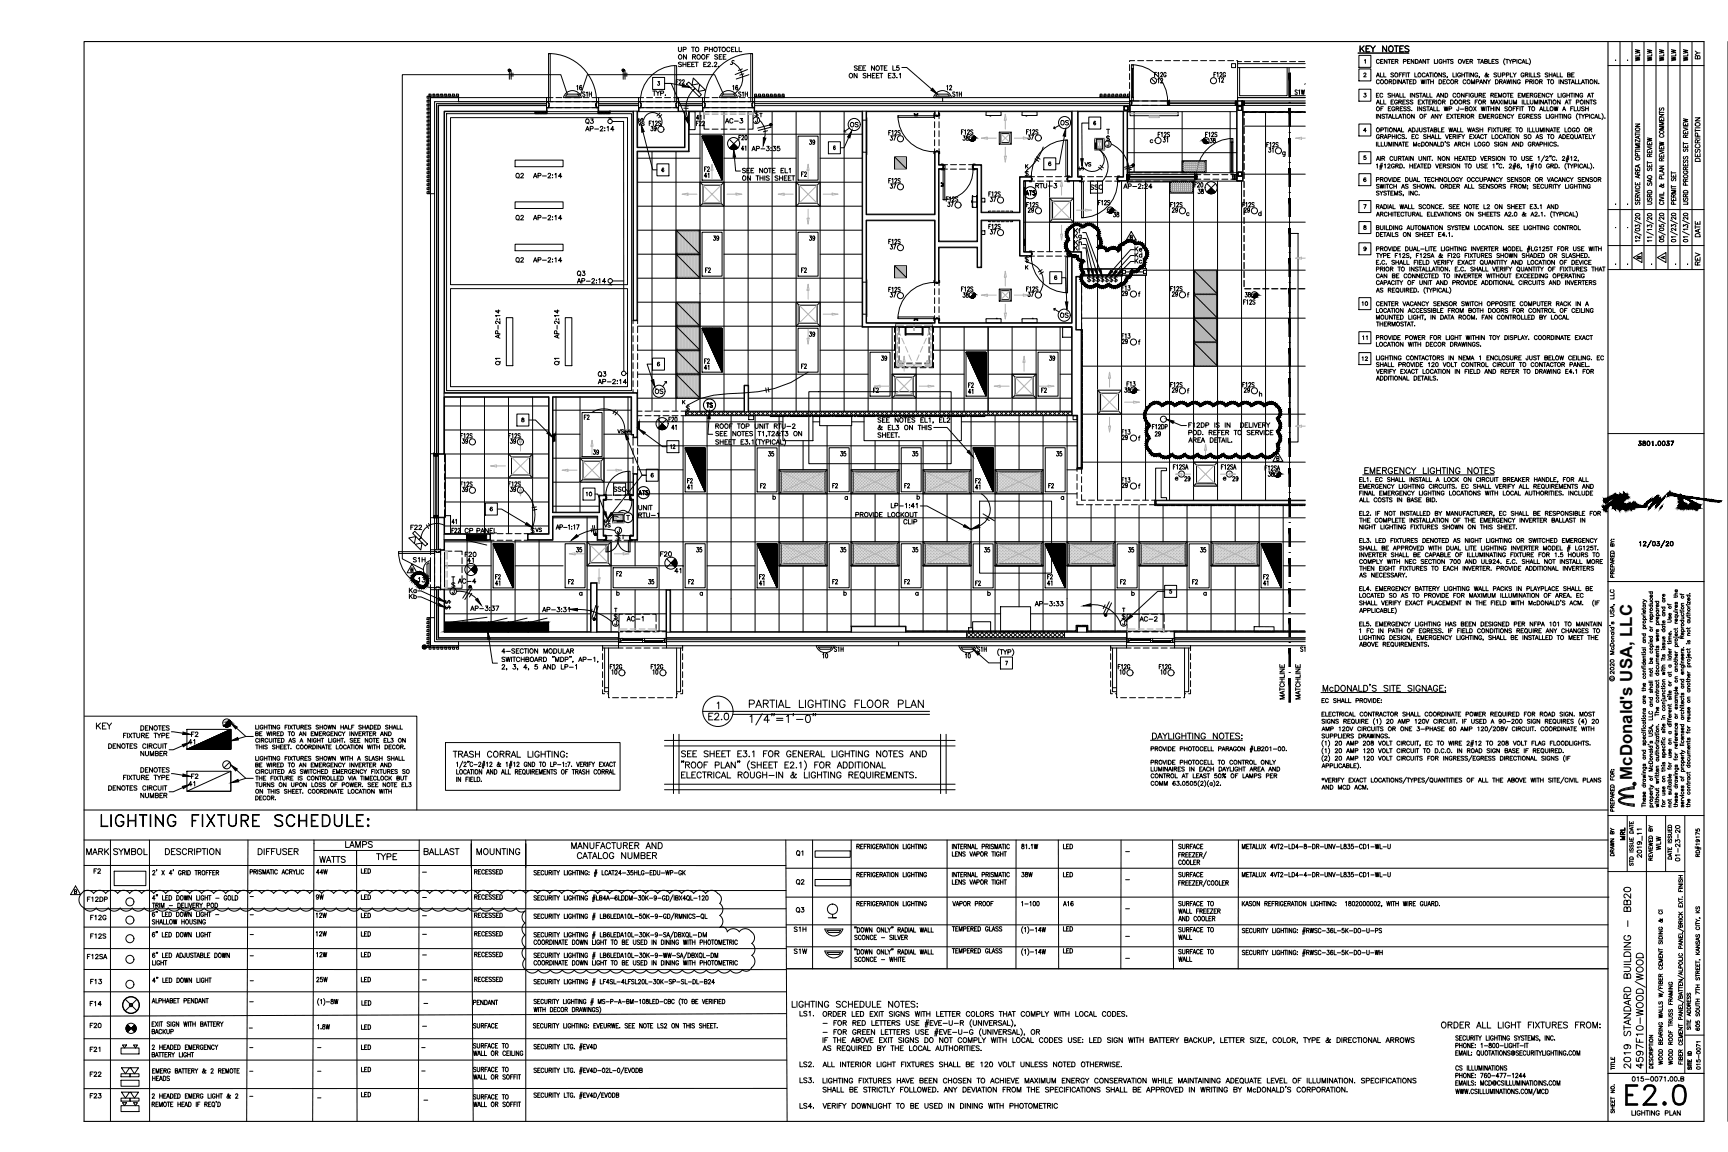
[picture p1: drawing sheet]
<svg xmlns="http://www.w3.org/2000/svg" width="914mm" height="610mm" viewBox="0 0 914 610" stroke-linecap="round" stroke-linejoin="round" font-family="sans-serif">
<defs><g id="words">
<text font-size="15.9" x="859" y="586">E2.0</text>
<text font-size="10.6" x="53" y="442">LIGHTING FIXTURE SCHEDULE:</text>
<text font-size="10.1" x="188" y="382">1/4&quot;=1'-0&quot;</text>
<text font-size="9.3" x="872" y="567" transform="rotate(-90 872 567)">4597F10-WOOD/WOOD</text>
<text font-size="8.9" x="864" y="413" transform="rotate(-90 864 413)">McDonald's USA, LLC</text>
<text font-size="7.1" x="864" y="567" transform="rotate(-90 864 567)">2019 STANDARD BUILDING - BB20</text>
<g font-size="6.6">
<text x="50" y="393">KEY</text>
<text x="239" y="399">TRASH CORRAL LIGHTING:</text>
<text x="45" y="456">MARK</text>
<text x="59" y="456">SYMBOL</text>
<text x="87" y="456">DESCRIPTION</text>
<text x="136" y="456">DIFFUSER</text>
<text x="168" y="461">WATTS</text>
<text x="198" y="459">TYPE</text>
<text x="224" y="456">BALLAST</text>
<text x="252" y="456">MOUNTING</text>
</g>
<g font-size="6.2">
<text x="272" y="96">Q2 AP-2:14</text>
<text x="272" y="118">Q2 AP-2:14</text>
<text x="297" y="194" transform="rotate(-90 297 194)">Q1 AP-2:14</text>
<text x="419" y="484">Q3</text>
</g>
<g font-size="5.7">
<text x="875" y="33" transform="rotate(-90 875 33)">WLW</text>
<text x="882" y="33" transform="rotate(-90 882 33)">WLW</text>
<text x="888" y="33" transform="rotate(-90 888 33)">WLW</text>
<text x="894" y="33" transform="rotate(-90 894 33)">WLW</text>
<text x="901" y="32" transform="rotate(-90 901 32)">BY</text>
<text x="610" y="42">F12G</text>
<text x="357" y="46">F22</text>
<text x="612" y="45">12</text>
<text x="644" y="45">12</text>
<text x="304" y="49">16</text>
<text x="307" y="52">S1H</text>
<text x="345" y="52">TYP.</text>
<text x="387" y="49">16</text>
<text x="390" y="52">S1H</text>
<text x="500" y="49">12</text>
<text x="503" y="52">S1H</text>
<text x="684" y="51">S1W</text>
<text x="368" y="65">41</text>
<text x="344" y="71">39</text>
<text x="383" y="66">AC-3</text>
<text x="449" y="68">OS</text>
<text x="561" y="67">OS</text>
<text x="390" y="75">F20</text>
<text x="428" y="78">39</text>
<text x="470" y="75">37</text>
<text x="509" y="75">38</text>
<text x="543" y="75">37</text>
<text x="639" y="77">38</text>
<text x="397" y="81">AP-3:35</text>
<text x="670" y="82">31</text>
<text x="901" y="86" transform="rotate(-90 901 86)">DESCRIPTION</text>
<text x="470" y="101">37</text>
<text x="594" y="101">AP-2:24</text>
<text x="523" y="108">37</text>
<text x="542" y="104">ATS</text>
<text x="633" y="104">38</text>
<text x="501" y="110">37</text>
<text x="543" y="114">29</text>
<text x="582" y="114">38</text>
<text x="619" y="114">29</text>
<text x="658" y="114">29</text>
<text x="568" y="125">Kf</text>
<text x="377" y="128">39</text>
<text x="428" y="128">39</text>
<text x="901" y="127" transform="rotate(-90 901 127)">DATE</text>
<text x="470" y="133">37</text>
<text x="568" y="134">Ki</text>
<text x="600" y="137">Kd</text>
<text x="272" y="140">Q2 AP-2:14</text>
<text x="600" y="140">Kc</text>
<text x="901" y="141" transform="rotate(-90 901 141)">REV</text>
<text x="373" y="145">F2</text>
<text x="423" y="145">F2</text>
<text x="470" y="158">37</text>
<text x="543" y="158">37</text>
<text x="593" y="158">29</text>
<text x="619" y="158">29</text>
<text x="658" y="158">38</text>
<text x="560" y="169">OS</text>
<text x="593" y="183">29</text>
<text x="466" y="192">39</text>
<text x="555" y="192">39</text>
<text x="266" y="194" transform="rotate(-90 266 194)">Q1 AP-2:14</text>
<text x="372" y="197">41</text>
<text x="423" y="196">F2</text>
<text x="346" y="210">OS</text>
<text x="512" y="210">41</text>
<text x="594" y="209">38</text>
<text x="595" y="206">F13</text>
<text x="619" y="209">29</text>
<text x="658" y="209">29</text>
<text x="308" y="223">F2</text>
<text x="353" y="224">F20</text>
<text x="355" y="229">41</text>
<text x="593" y="234">29</text>
<text x="866" y="237">3801.0037</text>
<text x="670" y="253">38</text>
<text x="244" y="261">39</text>
<text x="269" y="261">39</text>
<text x="337" y="263">ATS</text>
<text x="593" y="259">29</text>
<text x="472" y="274">LP-1:41</text>
<text x="217" y="282">F22</text>
<text x="238" y="278">41</text>
<text x="245" y="283">CP</text>
<text x="252" y="283">PANEL</text>
<text x="245" y="296">F20</text>
<text x="247" y="299">41</text>
<text x="349" y="296">F20</text>
<text x="356" y="304">41</text>
<text x="216" y="318">Kb</text>
<text x="216" y="315">Ka</text>
<text x="547" y="322">AP-3:33</text>
<text x="248" y="324">AP-3:37</text>
<text x="286" y="325">AP-3:31</text>
<text x="331" y="330">AC-1</text>
<text x="602" y="330">AC-2</text>
<text x="323" y="358">10</text>
<text x="345" y="358">10</text>
<text x="592" y="358">10</text>
<text x="613" y="358">10</text>
<text x="681" y="371" transform="rotate(-90 681 371)">MATCHLINE</text>
<text x="689" y="371" transform="rotate(-90 689 371)">MATCHLINE</text>
<text x="101" y="397">F2</text>
<text x="101" y="419">F2</text>
<text x="861" y="446" transform="rotate(-90 861 446)">MRL</text>
<text x="420" y="454">Q1</text>
<text x="558" y="454">LED</text>
<text x="870" y="455" transform="rotate(-90 870 455)">2019_11</text>
<text x="890" y="457" transform="rotate(-90 890 457)">01-23-20</text>
<text x="250" y="467">RECESSED</text>
<text x="419" y="468">Q2</text>
<text x="558" y="468">LED</text>
<text x="167" y="490">12W</text>
<text x="250" y="490">RECESSED</text>
<text x="558" y="497">LED</text>
<text x="190" y="501">LED</text>
<text x="250" y="501">RECESSED</text>
<text x="558" y="509">LED</text>
<text x="190" y="524">LED</text>
<text x="250" y="524">RECESSED</text>
<text x="422" y="532">LS1.</text>
<text x="190" y="560">LED</text>
<text x="422" y="567">LS3.</text>
<text x="190" y="571">LED</text>
<text x="190" y="585">LED</text>
</g>
<g font-size="5.7" fill="#b3b3b3">
<text x="372" y="95">41</text>
<text x="423" y="95">F2</text>
<text x="428" y="179">39</text>
<text x="461" y="209">F2</text>
<text x="550" y="209">F2</text>
<text x="313" y="242">39</text>
<text x="626" y="256">29</text>
<text x="651" y="256">29</text>
</g>
<text font-size="5.7" fill="#999" x="631" y="100">F20</text>
<g font-size="5.3">
<text x="615" y="76">31</text>
<text x="396" y="81" transform="rotate(-90 396 81)">41</text>
<text x="573" y="89">VS</text>
<text x="576" y="101">SSC</text>
<text x="523" y="125">37</text>
<text x="600" y="134">Ke</text>
<text x="508" y="155">F12S</text>
<text x="509" y="158">38</text>
<text x="720" y="163">10</text>
<text x="720" y="181">11</text>
<text x="720" y="192">12</text>
<text x="372" y="193">F2</text>
<text x="512" y="206">F2</text>
<text x="373" y="217">TS</text>
<text x="243" y="233">F12S</text>
<text x="268" y="233">F12S</text>
<text x="244" y="236">39</text>
<text x="269" y="236">39</text>
<text x="324" y="261">SSC</text>
<text x="363" y="261">F2</text>
<text x="515" y="261">F2</text>
<text x="238" y="283">F22</text>
<text x="283" y="283">VS</text>
<text x="218" y="298">S1H</text>
<text x="220" y="309">16</text>
<text x="242" y="310">AC-4</text>
<text x="261" y="312">F2</text>
<text x="401" y="312">F2</text>
<text x="554" y="312">F2</text>
<text x="668" y="312">F2</text>
<text x="441" y="346">S1H</text>
<text x="516" y="346">S1H</text>
<text x="435" y="349">10</text>
<text x="510" y="349">10</text>
<text x="880" y="451" transform="rotate(-90 880 451)">WLW</text>
<text x="190" y="466">LED</text>
<text x="190" y="480">LED</text>
<text x="250" y="480">RECESSED</text>
<text x="49" y="480">F7</text>
<text x="190" y="490">LED</text>
<text x="190" y="536">LED</text>
<text x="190" y="549">LED</text>
<text x="249" y="548">SURFACE</text>
<text x="901" y="567" transform="rotate(-90 901 567)">015-0071</text>
<text x="863" y="573">015-0071.00.B</text>
<text x="863" y="591">LIGHTING PLAN</text>
</g>
<g font-size="5.3" fill="#b3b3b3">
<text x="372" y="92">F2</text>
<text x="547" y="101">RTU-3</text>
</g>
<g font-size="4.9">
<text x="337" y="66">S</text>
<text x="330" y="230">S</text>
<text x="354" y="238">12</text>
<text x="309" y="264">10</text>
<text x="235" y="323">S</text>
<text x="855" y="454" transform="rotate(-90 855 454)">DRAWN BY</text>
<text x="865" y="459" transform="rotate(-90 865 459)">STD ISSUE DATE</text>
<text x="876" y="456" transform="rotate(-90 876 456)">REVIEWED BY</text>
<text x="896" y="546" transform="rotate(-90 896 546)">SITE ADDRESS</text>
<text x="855" y="567" transform="rotate(-90 855 567)">TITLE</text>
<text x="886" y="564" transform="rotate(-90 886 564)">WOOD ROOF TRUSS FRAMING</text>
<text x="855" y="590" transform="rotate(-90 855 590)">SHEET NO.</text>
</g>
<g font-size="4.4">
<text x="608" y="77">c</text>
<text x="570" y="91">S</text>
<text x="446" y="264">a</text>
<text x="319" y="278">S</text>
<text x="235" y="320">S</text>
</g>
<g font-size="4">
<text x="878" y="138">A</text>
<text x="851" y="361">c</text>
</g>
<text font-size="3.5" x="864" y="416">R</text>
<g font-size="2.6">
<text x="593" y="453">-</text>
<text x="593" y="467">-</text>
<text x="593" y="483">-</text>
<text x="593" y="497">-</text>
<text x="131" y="509">-</text>
<text x="593" y="509">-</text>
<text x="222" y="585">-</text>
</g>
</g></defs>
<g fill="none" stroke="#000" stroke-width=".7">
<path d="M660 59h-2v2M661 59h4M666 59h3M671 59h3M676 59h3M681 59h3M685 59h3M690 59h1M658 63v3M658 67v4M658 72v3M658 77v3"/>
<path d="M658 82v3M658 87v3M658 91v3M658 96v3M658 101v3M658 106v3M658 115v3M658 120v3M658 125v3M658 129v4M658 134v3M658 139v3"/>
<path d="M574 146h-1v1M574 146h.1M577 146h-2M578 146h.1M581 146h-3M581 146h.1M584 146h-2M585 146h.1M588 146h-3M589 146h-1M591 146h-2M592 146h.1"/>
<path d="M594 146h-1M658 144v3M658 148v4M663 153h4M668 153h3M673 153h3M678 153h3M683 153h3M687 153h3M573 174v2M573 177h.1M573 177v3"/>
<path d="M573 180v1M573 181v2M573 184h.1M573 185v2M573 187v1M573 188v3M573 191h.1M573 192v2M573 195h.1M573 195v3M573 198v1M573 199v2"/>
<path d="M573 202h.1M573 203v2M573 205v1M573 206v2M573 209h.1M573 210v2M573 212v1M573 213v3M573 216h.1M573 217v2M573 220h.1M416 220h-8"/>
<path d="M417 220h-1M427 220h-9M429 220h-1M439 220h-9M441 220h-1M451 220h-9M453 220h-1M463 220h-9M465 220h-1M475 220h-9M477 220h-1M487 220h-10"/>
<path d="M489 220h-1M499 220h-10M501 220h-1M511 220h-10M512 220h.1M521 220h-8M573 220v3M573 223v1M573 224v2M573 227h.1M573 228v2M573 230v1"/>
<path d="M573 231v3M573 234h.1M573 235v2M573 237v1M573 238v3M572 248h-2M573 241h.1M573 242v2M573 245h.1M573 245v3M573 248h-1M611 265v2"/>
<path d="M612 267h.1M615 267h-3M615 267h.1M618 267h-2M619 267h.1M622 267h-3M623 267h-1M625 267h-2M626 267h.1M629 267h-2M630 267h-1M633 267h-3"/>
<path d="M633 267h.1M636 267h-2M637 267h-1M640 267h-3M640 267h.1M643 267h-2M644 267h.1M647 267h-3M648 267h-1M650 267h-2M651 267h.1M654 267h-2"/>
<path d="M655 267h-1M658 267h-3M658 267h.1M661 267h-2M662 267h-1M665 267h-3M665 267h.1M668 267h-2M669 267h.1M672 267h-3M673 267h-1M675 267h-2"/>
<path d="M676 267h.1M679 267h-2M680 267h-1M683 267h-3M683 267h.1M686 267h-2M687 267h.1M690 267h-3M691 267h-1M481 334h-2M482 334h.1M485 334h-3"/>
<path d="M486 334h-1M488 334h-2M489 334h.1M492 334h-2M493 334h-1M496 334h-3M496 334h.1M499 334h-2M500 334h.1M503 334h-3M504 334h-1M506 334h-2"/>
<path d="M507 334h.1M510 334h-2M511 334h-1M513 334h-2M514 334h.1M517 334h-2M518 334h-1M521 334h-3M521 334h.1M524 334h-2M525 334h.1M528 334h-3"/>
<path d="M529 334h-1M531 334h-2M532 334h.1M535 334h-2M536 334h-1M538 334h-2M539 334h.1M542 334h-2M543 334h-1M546 334h-3M546 334h.1M549 334h-2"/>
<path d="M550 334h.1M553 334h-3M554 334h-1M556 334h-2M557 334h.1M560 334h-2M561 334h-1M563 334h-2M564 334h.1M567 334h-2M568 334h-1M569 332h.1"/>
<path d="M569 333v1h-1M571 331h-2v1M572 331h.1M575 331h-3M575 331h1M576 331v3M576 334h.1M579 334h-2M580 334h-1M583 334h-3M583 334h.1M586 334h-2"/>
<path d="M587 334h.1M590 334h-3M591 334h-1M593 334h-2M594 334h.1M596 334h-1M623 334h-2M623 334h.1M626 334h-2M627 334h.1M630 334h-3M631 334h-1"/>
<path d="M633 334h-2M634 334h.1M637 334h-3M638 334h-1M640 334h-2M641 334h.1M644 334h-2M645 334h-1M648 334h-3M648 334h.1M651 334h-2M652 334h.1"/>
<path d="M655 334h-3M656 334h-1M658 334h-2M659 334h.1M662 334h-3M663 334h-1M665 334h-2M666 334h.1M669 334h-2M670 334h-1M673 334h-3M673 334h.1"/>
<path d="M676 334h-2M677 334h.1M680 334h-3M680 334h.1M683 334h-2M684 334h.1M687 334h-3M688 334h-1M690 334h-2"/>
</g>
<g fill="none" stroke="#000" stroke-width=".53">
<path d="M270 37v5M271 39v1M290 28a25 25 0 0 1 26 26M330 37v5M331 37v5M332 39v1M357 35a19 19 0 0 0-18 19M361 25v2h-1h-1v-2M361 33h-2l2 1-1 1h-1M361 33v2M362 26h1v-1h-1v2M363 34h-2"/>
<path d="M363 33v2M363 29v2l-1-2v2M365 34h-1M365 33h-1v2h1M366 30h2v-1h-2v2M367 25v2M367 34h-1M367 30l1 1M367 33h-1v2h1M367 25h-1M369 33v2M369 33h-1"/>
<path d="M373 26h1v-1h-1v2M373 34h-1M374 33h-2v2h2M375 33h1l-2 2h2M375 30h-1M375 25v2M375 29h-1v2M377 26h-2M377 35h.1M377 25v2M378 33h1l-1 2h1M380 29h-2l2 1v1h-2"/>
<path d="M380 35h.1M381 25v2M381 30h.1M382 25h-2M382 29h-1v2h1M384 30h-1M384 29h-1v2h1M386 26a.9 .9 0 0 0-1-1 .9 .9 0 0 0 0 1 .9 .9 0 0 0 0 1 .9 .9 0 0 0 1 0M386 34h1l1-1a9 9 0 0 1 0 17h-5M388 26h-1M388 32l-1 1M389 25h-2v2h2"/>
<path d="M389 25v2h2M391 25v2h2M393 36l-2 1M394 39l-3 1M396 37l-7 2M396 40l-6 2M398 28a25 25 0 0 0-25 26M454 39v2l-2-2v2M454 35h-2v1l2 1h-2M455 36h-1M456 35h-2v2h2M458 36h-1"/>
<path d="M458 35h-1v2h1M458 39h-1l1 1v1h-1M459 39v2M461 40h-2M461 39v2M462 40h.1M463 35v2l-2-2v2M463 39h-1v2h1M465 40h-1M465 39h-1v2h1M466 39v2M467 35v2"/>
<path d="M467 39h-1M467 35h-1M469 36h-1M469 35h-1v2h1M471 40h-1M472 39h-2v2h2M472 39h2l-1 1a.8 .8 0 0 1 1 1 1 1 0 0 1-2 0M472 35v2h2M476 35h-1l-1 1a1 1 0 0 1 2 0 .8 .8 0 0 1 0 1 1 1 0 0 1-2 0M476 39v2M477 36h3l13 11M598 34v3"/>
<path d="M598 39v3M599 34a19 19 0 0 1 19 19M599 36v16M599 36h1h-1M600 32h-2v1M605 32h-3M610 32h-3M615 32h-3M619 32h-3M624 32h-3M629 32h-3M634 32h-3"/>
<path d="M639 32h-4M643 32h-3M648 32h-3M652 34h2v2h-2zM653 32h-3M654 32l1 1h2M655 33v23M662 33h-3M667 33h-4M671 33h-3M676 33h-3M681 33h-3"/>
<path d="M681 36v15h-25v-15M682 36v15h9M686 33h-4M690 33h-3M691 34h-36M691 36h-36M719 28h26M719 36h6v7h-6zM719 29h6v7h-6zM720 24v3M720 26l2 1M722 39h1l-1 2h1"/>
<path d="M722 24l-2 2M722 32h1v1M723 26h1M725 24h-2v3h2M725 24l2 2v1M728 24l-1 2M730 32a.8 .8 0 0 0-1-1 .8 .8 0 0 0-1 1v1a.8 .8 0 0 0 1 1 .8 .8 0 0 0 1-1M730 39v2h2M731 32h.1M732 31h-1v3h1M732 39v2h1M734 24v3l-2-3v3"/>
<path d="M734 31v3l-1-3v3M734 31h2M735 31v3M736 32h1M737 39h-1l1 1v1l-1-1M738 31h-2v3h2M738 24h2M738 32h2l-2-1v3M739 24v3M739 32l1 2M740 40h1M741 26h1"/>
<path d="M742 39h-2v2M742 40h1M743 33l1-1-1-1v3M743 24h-2v3h2M744 39h-2v2M744 39v2M745 39h1M745 32h1M745 39v2M746 25l-1-1-2 1 3 2h-1h-2M746 31h-1v3h1M748 31v3l-1-3v3"/>
<path d="M749 39v2h1M749 31h1a1.1 1.1 0 0 1 0 2 1.1 1.1 0 0 1 0 1h-1zM751 34l1-3v3M751 33h1M754 39a.8 .8 0 0 0-1 0v1a.8 .8 0 0 0 0 1 .8 .8 0 0 0 1-1M754 31v3l-1-3v3M755 31h1M756 31v3M756 39h2M757 39v2M758 39v2M759 31v3h1"/>
<path d="M761 31v3M763 39v2l-2-2v2M763 32a.8 .8 0 0 0-1-1 .8 .8 0 0 0-1 1v1a.8 .8 0 0 0 1 1 .8 .8 0 0 0 1-1M764 32h1M764 31v3M765 39h-1l1 1v1l-1-1M765 31v3M766 31h1M766 31v3M769 39v2h1M769 32h-1l1 1h-1M771 39v2"/>
<path d="M773 39a.8 .8 0 0 0-1 0 .8 .8 0 0 0-1 0v1a.8 .8 0 0 0 1 1 .8 .8 0 0 0 1-1h-1M774 40h1M774 39v2M774 31l1 3v-3M775 39v2M775 39h2M776 32h1M776 39v2M777 31h-1v3h1M777 39v2M778 32h1l-1-1v3M779 32v2"/>
<path d="M780 39v2l-2-2v2M782 31h1M782 39a.8 .8 0 0 0-1 0 .8 .8 0 0 0-1 0v1a.8 .8 0 0 0 1 1 .8 .8 0 0 0 1-1h-1M783 31v3M783 34l1-3 1 3M784 33h1M786 32h1l-1-1v3l1-1v-1M788 31v3h1M788 40l-1 1-1-1 1-1h-1l1 2h1M790 32h.1M791 31h-1v3h1M792 39h-1l1 1v1l-1-1"/>
<path d="M793 39v1v1l1-1v-1M793 32h-2l2 1h-2M795 40h1v-1h-1v2M796 31a2.3 2.3 0 0 0 0 3M797 31h1M797 40h1v-1h-1v2M798 31v3M798 31l1 3M799 39v2h1M800 31l-1 1M801 33l1-1-1-1v3M801 39l1 1v1"/>
<path d="M802 39v1M803 31v3M805 32a.8 .8 0 0 0-1-1 .8 .8 0 0 0-1 1 .9 .9 0 0 0 1 1 .9 .9 0 0 0 1 0M805 34l1-3 1 3M806 33h1M806 39a.8 .8 0 0 0-1 0v1a.8 .8 0 0 0 1 1 .8 .8 0 0 0 0-1M807 40h1l1-1h-2v2M808 31v3h1M808 40l1 1M809 31a2.3 2.3 0 0 1 0 3M809 39v2M810 39v2h1"/>
<path d="M812 39v2h1M815 39h-2l2 1v1l-2-1M819 39h-1l1 1v1l-1-1M820 39v2M820 40h1M821 39v2M824 39v2h1M826 39v2h1M830 40h1v-1h-1v2h1l-1-1M832 40h.1M833 39h-1v2h1M851 35h51"/>
<path d="M855 32h.1M857 22v121M861 32h.1M864 22v121M865 30l3 1h-3l3 1h-3M865 26l3 1h-3l3 1h-3M868 28v2h-3M870 22v121M876 22v121M883 22v121M889 22v121M895 22v121"/>
<path d="M914 22v571M226 53h1v1h-1zM226 55h1v1h-1zM226 57h1v1h-1zM226 59h1v1h-1zM226 51h1v1h-1zM227 50h1v1h-1zM227 51h1v52h-1zM228 51h15v1h-15zM228 52h61v4M228 52v188h4M229 50h1v1h-1z"/>
<path d="M231 50h1v1h-1zM232 56h57v3h-54v181h-3zM233 50h1v1h-1zM235 50h1v1h-1zM237 50h1v1h-1zM239 50h2v1h-2zM242 50h1v1h-1zM243 52v2M283 59h6v1h-6zM283 59l1 1M283 59l2 1M284 59l-1 1"/>
<path d="M284 59l1 1M285 59l-1 1M285 59l1 1M286 59l1 1M286 59l-1 1M286 59l2 1M287 59l-1 1M287 59l1 1M288 59l-1 1M288 59l1 1M289 59v1M289 59l-1 1"/>
<path d="M289 54h1zM289 57h28h-1l-1-1 1 1M289 57h.1M289 56h-57v184M289 55h-58v185M289 59h.1M289 57v2h-54v149h102M290 54v3M291 54v-26h-1v26h26M293 52h-4M293 54h-63v186M297 52h-3"/>
<path d="M297 54h-3M300 50l-1 1h8M300 50l-3-10h-84v256l11 5M302 54h-3M306 50h-6M307 54h-3M307 50l4-10h67l5 10M308 52h-10a5 5 0 0 1 5-4 5 5 0 0 1 5 4M315 55v1v-1M316 54v1M316 54l-1 1M316 59h7v1h-7z"/>
<path d="M316 59l1 1M316 59h-27M316 57v2h19v111M317 56h21v3h-21zM317 54h.1M317 52h-4M317 59l1 1M317 59l-1 1M318 59l1 1M318 59l-1 1M319 59l-1 1M319 59l1 1"/>
<path d="M320 59l1 1M320 59l-1 1M321 59l1 1M321 59l-1 1M322 59l-1 1M322 59l1 1M323 59h.1M323 59l-1 1M338 54h.1M338 56h-21M338 56v-4h-21v4M338 55h-21"/>
<path d="M338 57v2M339 55v1M341 54h-28M341 52h-3M345 41h7v6h-7zM345 54h-3M345 52h-3M348 43h1v1v1h-1M349 60l-1 1M357 54v-19h1v19h-19v2v1h-1h21M358 54v2v-1M358 54h1z"/>
<path d="M358 57v-1v1M359 57v2h3v19h-25v-19h22M359 56h13v3h-13zM359 52v4M359 57h.1M359 57h-1h1M361 45l-6-1h-3h3l8 18M362 57h2M362 56h2M362 59v19h-25v-19M363 44l1-1 4 4-1 1zM364 59v21h-27v89h-2v-110"/>
<path d="M365 59h3v10h-3zM367 48a14 14 0 0 0-2 16M367 48l1-1 3 3-1 1zM367 41l3 3-4 1zM370 45l3 3h-3zM370 59v159M372 54h.1M372 56h-13M372 52v4M372 55h-13M372 57v2h-7v21h-28v91M373 54v2v1h-1h27"/>
<path d="M373 55v1M375 52h-19M375 54h-19M380 52h-3M380 54h-3M382 50a5 5 0 0 1 8 2h-9zM383 50l-1 1M383 59v159M385 54h-3M389 51h-7M390 54h-4M397 54v-26h1v26h-25"/>
<path d="M398 54v3M398 54h1zM399 59h-27M399 57v2h57v114h111v45h-171v-14h-2v14h-34M399 52h-3M399 56h199v3h-199zM399 51h16v1h-16zM399 50h1v1h-1zM400 59v3M401 59h-2l2 2h-2M401 50h1v1h-1zM403 60v2"/>
<path d="M403 60h-1M403 50h2v1h-2zM406 50h1v1h-1zM408 50h1v1h-1zM409 59v159M410 50h1v1h-1zM412 50h1v1h-1zM414 50h1v1h-1zM421 59v159M434 59v159M447 59v159M458 59v55h37v-34h2v7h3v2h-3v39h20v-39h-2v-2h4v26h21v-19h6v2h-4v37h4v2h-6v-19h-21v25h-2v-10h-20v19h-2v-34h-37v55h37v-2h2v2h70v-36h-2v-2h7v9h22v3h-22v1h-3v29h3v72h-2v-27h-207v-2h31v-14h2v14h171v-45h-111v-114"/>
<path d="M475 41h.1M495 50a5 5 0 0 1 9 2h-10zM497 59v2h-2v-2M499 52v2M502 50h-6l-1 1h7M570 59v35h2v2h-7v-2h2v-35M582 50h1v1h-1zM582 51h16v1h-16zM584 50h1v1h-1zM586 50h1v1h-1zM588 50h1v1h-1zM590 50h2v1h-2z"/>
<path d="M593 50h1v1h-1zM595 50h1v1h-1zM595 57l2-1v2h-2M595 57v1M595 57l2-1v2M596 59v37h-5v-2h4v-35M597 50h1v1h-1zM598 44v3M598 48v4M598 53h1v3h-1zM598 56v-4h-199v4M598 54h-202"/>
<path d="M598 55h-199M598 53v3h93M598 59v-3v3h-1l-1 33M598 59h25v2h-25zM599 52h1v1h-1zM599 51v1v-18h1v18M599 51l1 1M600 59v32M603 53h-4v2M618 53v3h1v-1M618 53v3l1-1M618 54v1"/>
<path d="M618 53h1v1h-1v1h1M619 55h.1M619 54h.1M619 53h.1M619 53v2h35l-35-1M619 55v1M626 59v32M651 59v32M654 54v-1h1v3M654 55v1M654 54h.1M654 55h.1"/>
<path d="M654 53h-54M654 59h-57v33M654 56v36M654 54v1M655 53h-1v1M655 53v3h-1v-1M655 56h.1M655 54v2zM655 54h.1M655 53h.1M655 53h2v3M655 53v3"/>
<path d="M655 53h2v3h-2zM655 57v1M655 52h36h-36v1M657 58h.1M657 57h-2M657 57v1M657 58h-2M657 56h.1M657 54v2zM657 53v3M657 54h.1M657 53h.1"/>
<path d="M657 53h1v1M657 53v3h1v-1M658 56v40h-3v-40M658 56v40h-4v-1M658 54v1M658 54h.1M658 55h.1M658 55v1M658 54h1M658 54v-1h-1v3M659 55h-1M670 59v206"/>
<path d="M682 59v206M683 54h-1M691 59h-33M691 53h-33M691 54h-33M691 55h-33M691 44l-1 1M719 47h6v7h-6zM722 49h1l-1 1a.7 .7 0 0 1 1 1 .7 .7 0 0 1-1 0M728 41l1-2 1 2M728 55l1-2 1 2M728 50h1"/>
<path d="M729 54h1M729 40h1M730 49h-2v2h2M730 43a.8 .8 0 0 0-1-1 .8 .8 0 0 0-1 1v1a.8 .8 0 0 0 1 0 .8 .8 0 0 0 1 0M730 53v2h2M731 57h.1M732 50a.8 .8 0 0 0-1-1 .8 .8 0 0 0-1 1v1a.8 .8 0 0 0 1 0 .8 .8 0 0 0 1 0M732 56h-1v3M732 53v2h1M735 57h.1M735 43h1v-1h-1v2M736 43v1"/>
<path d="M736 50h-2l2 1h-2M736 56h-1v3h1M736 54h1M737 50h1M737 49v2M737 42l2 1-1 1h-1zM737 53h-1v2h1M738 57a.8 .8 0 0 0-1-1 .8 .8 0 0 0-1 1v1a.8 .8 0 0 0 1 1 .8 .8 0 0 0 1-1M738 49v2M739 51v-2l1 2M739 57h1l-1-1v3M739 51h1"/>
<path d="M739 42v2M739 53a.8 .8 0 0 0-1 1 .9 .9 0 0 0 0 1 .9 .9 0 0 0 1 0v-1M739 57l1 2M740 54l2-1h-2v2M741 49v2h1M741 54l1 1M741 57h1M742 42v2l-2-2v2M742 44l1-2 1 2M742 56h-1v3h1M742 54h1M742 49v2h2"/>
<path d="M742 44h1M744 53h-2v2h2M744 42h1M744 57h-1l1 1v1l-1-1M745 42v2M746 53h-2l2 1-1 1h-1M746 43h1M746 57h-1l1 1v1l-1-1M746 49v2M747 58h.1M747 42h-1v2h1M748 53h-2l2 1-1 1h-1"/>
<path d="M748 42h1a1.2 1.2 0 0 1 0 2h-1zM749 49v2l-2-2v2M750 56v3M751 54h.1M751 50h-2l2 1h-2M751 49h2M752 53h-1v2h1M752 49v2M752 42v2l1-2v2l1-2M752 56v3l-1-3v3M752 53l2 2M753 51l1-2v2"/>
<path d="M753 51h1M754 53l-2 2M754 53h2M755 41v-2l1 2M755 57h-2l1 1v1l-1-1M755 42v2M755 40h1M755 49v2h1M755 56h1M755 53v2M755 42h2M756 56v3"/>
<path d="M756 42v2M756 54h1M757 59v-3l1 3M757 49v2h1M757 58h1M757 42v2M757 43h2M757 53h-1v2h1M758 54l2-1h-2v2M759 42v2M759 56v3h1M759 54l1 1"/>
<path d="M760 51l1-2 1 2M760 53v2M760 56v3h2M761 51h1M761 42l2 1v1h-2zM763 54h2v-1h-2v2M764 43h.1M764 49v2l-2-2v2M764 54l1 1M764 56l1 3v-3l1 3v-3M765 49l1 1v1h-1zM765 42h-1v2h1"/>
<path d="M766 41h.1M767 58l1-1-1-1v3M767 43a.8 .8 0 0 0-1-1 .8 .8 0 0 0-1 1v1a.8 .8 0 0 0 1 0 .8 .8 0 0 0 1 0M768 53h1v2h-1zM770 43h1l-1-1v2M770 50a.8 .8 0 0 0 0-1 .8 .8 0 0 0-1 1v1a.8 .8 0 0 0 1 0M771 43v1M772 56v3l-1-1M773 58h2M774 54l2-1h-2v2M775 49v2l-2-2v2M775 54l1 1"/>
<path d="M775 57h2l-2-1v3l2-1-1-1M776 50h.1M776 43a.8 .8 0 0 0-1-1 .8 .8 0 0 0-1 1v1a.8 .8 0 0 0 1 0 .8 .8 0 0 0 1 0M777 49h-1v2M777 49v2M778 53h-2l2 1-1 1h-1M779 44v-2v2l1-2v2M780 50a.8 .8 0 0 0-1-1 .8 .8 0 0 0-1 1 .9 .9 0 0 0 0 1 1 1 0 0 0 2 0h-1M780 56l1 3M780 49v2h1h1v-2M781 54h.1M781 43h1h1l-2-1v2"/>
<path d="M781 56l-1 3M782 53h-1v2M783 50h1l-1-1v2M783 41h.1M783 44l1-2 1 2M783 44h1M783 50l1 1M784 56v3l1-3v3l1-3M785 54l1-1h-1v2M785 50h1M785 54l1 1M786 49h-1v2h1"/>
<path d="M786 56v3M787 42v2l-2-2v2M787 56h1M787 42l1 2M788 56v3M789 42l-1 1M789 50h1l-1-1v2M789 57h1M789 56v3M789 55v-2l1 2 1-2v2M790 50v1M790 56v3"/>
<path d="M791 50h1M791 55l1-2 1 2M791 56v3M791 42h1a1.2 1.2 0 0 1 0 2h-1zM791 54h1M792 49h-1v2h1M793 51v-2l1 2 1-2v2M793 53l2 2M793 56v3l-1-3v3M794 43h1l-1-1v2M794 43l1 1M795 53l-2 2"/>
<path d="M795 44l1-2 1 2M795 53v2M796 44h1M796 55v-2l1 2 1-2v2M797 42l1 2v-2l1 2v-2M797 49h2M798 57h-2l2 1v1l-2-1M798 49v2M799 53v2h1v-2M799 50h1M800 42v2M801 57h1"/>
<path d="M801 49h-2v2h2M801 55v-2l1 2 1-2v2M802 56h-1v3M802 42v2l-1-2v2M803 57h.1M803 50h1M804 56h-1v3M804 56v3M804 43a.8 .8 0 0 0 0-1 .8 .8 0 0 0-1 1 .9 .9 0 0 0 0 1 .9 .9 0 0 0 1 0M805 49h-2v2h2M805 56h1M805 51v-2l1 2 1-2v2"/>
<path d="M806 53v2M806 56v3M806 53v2h2M807 43h2v-1h-2v2M808 50h1M808 53v2h1M809 56h1M809 49h-1v2h1M809 56v3M810 43h1v-1h-1v2M810 50h1l-1-1v2M810 53v1v1l1-1v-1"/>
<path d="M810 43l1 1M811 50v1M812 42v2M812 55v-2l1 2 1-2v2M813 50a.8 .8 0 0 0 0-1 .8 .8 0 0 0-1 1v1a.8 .8 0 0 0 1 0M814 50h1M815 53v2M815 43h1v-1h-1v2M815 59l1-3v3M815 58h1M815 43l1 1M815 49h-1v2h1"/>
<path d="M817 53v2l-2-2v2M817 56v3h1M817 55l1-2 1 2M817 49v2l-1-2v2M818 54h1M819 56v3h1M819 42h1M819 53h2M819 42v2M820 50a.8 .8 0 0 0-1-1 .8 .8 0 0 0-1 1v1a.8 .8 0 0 0 1 0 .8 .8 0 0 0 1 0M820 53v2M820 49l1 2"/>
<path d="M821 53v2M822 41l1-2v2M822 49l-1 1M822 40h1M822 56l1 3v-3l1 3v-3M824 49v2h2M825 42v2M826 53v2l-2-2v2M826 49v2M827 59l1-3v3M827 58h1M827 42v2l-1-2v2"/>
<path d="M828 55l1-2 1 2M828 50a.8 .8 0 0 0 0-1 .8 .8 0 0 0-1 1v1a.8 .8 0 0 0 1 0M828 54h2M829 50h2M829 49v2M829 43l-1-1v1l1 1h-1M830 42h1M830 53h1M831 42v2M831 49v2M831 53v2M831 49h1"/>
<path d="M831 57h1M831 44l1-2 1 2M832 44h1M832 49v2M832 56h-1v3M833 56v3h1M833 49v2M834 42v2h1M834 54h1v-1h-1v2M835 56v2v1l1-1v-2M835 49v2l-1-2v2M835 42v2h2"/>
<path d="M837 44l1-2v2M837 44h1M838 50a.8 .8 0 0 0-1-1 .8 .8 0 0 0-1 1 .9 .9 0 0 0 0 1 .9 .9 0 0 0 1 0h1h-1M838 57h-1l1 1v1l-1-1M839 53v2M839 42h1M839 57h1M839 56v3M839 42v2M840 51l1-2 1 2M840 51h1M840 56v3"/>
<path d="M841 42v2M841 53v2l-2-2v2M841 53h2M842 49h1M842 53v2M843 49v2M845 53h-2l2 1-1 1h-1M845 42v2l-1-2v2M846 44h.1M878 59h2M878 59v1M878 57v1l1-1h1v1"/>
<path d="M226 61h1v1h-1zM226 64h1v1h-1zM226 66h1v1h-1zM226 68h1v1h-1zM226 70h1v1h-1zM226 72h1v1h-1zM226 74h1v1h-1zM226 76h1v1h-1zM226 78h1v1h-1zM236 60h98v147h-98zM238 62h94v89h-94zM311 65l1 1"/>
<path d="M311 68h-1M312 69l-1-2-1 2M312 68h2v-1h-2v2M313 63h1l-1 1a.8 .8 0 0 1 1 1 .8 .8 0 0 1-1 0 .8 .8 0 0 1-1 0M317 68h-2M318 67h1l-1 2h1M320 68h.1M320 69h.1M321 67h1v2M324 62h-2h1v1M324 64h6v132M325 68h-2l1-1v2"/>
<path d="M340 70l5 20h3M341 63a5 5 0 0 1 6-3 5 5 0 0 1 3 7M350 61l-1 1M371 72h11v23zM371 72h11v23h-11zM372 72l10 11M372 72l10 10M372 73l10 10M372 74l10 10M373 74l9 10M373 65v3h2M373 72l9 9"/>
<path d="M373 75l9 9M373 75l9 9-9-9M373 76l9 9M374 76l8 9M374 72l8 9M374 77l8 8-8-8M374 72l8 8M374 77l8 9-8-8M374 78l8 8M375 79l7 7M375 72l7 8M375 72l7 7"/>
<path d="M375 79l7 8M375 79l7 8-7-7M376 72l6 7M376 72l6 6M377 72l5 6M377 72l5 5M378 72l4 5M378 72l4 4M379 72l3 4M379 72l3 3M380 72l2 2M380 68h-3"/>
<path d="M381 72l1 2M381 72l1 1M382 72h.1M382 73l-1-1 1 1M385 68h-3M386 74l5 4M387 79l2-2-2 2M387 79l2-2-1 2M388 77v-1l-2 2zM388 77l1-1-3 3zM388 79l2-2-2 2M389 79l1-1-2 1"/>
<path d="M389 77l-2 2M390 68h-4M390 78l-1 1M391 74l-5 4M394 68h-3M398 65v3h-2M398 63v-4h-2v145M401 63v2h-1v-1M402 64a9 9 0 0 1 3 9M406 69l-2 1M408 66l-7 2M408 67l-7 2"/>
<path d="M422 72h11v23h-11zM438 75h7v6h-7zM442 77a.9 .9 0 0 0-1 1 .9 .9 0 0 0 1 1v-1l-1 1M447 70h1M449 73l-2 5h-2M449 68l-2 2v-1M456 71h-91M459 64h-3v17h3M459 62v20M475 61a19 19 0 0 0 19 19M475 61h19v1h-19zM484 61h1"/>
<path d="M484 61h2zM484 60l1 1M485 60v1M486 61h-1M486 61h-2M494 60v1l1 1 2-1v-1M494 60h.1M495 64v4M495 69v3M495 74v3M495 61v2M495 79v1"/>
<path d="M496 61h.1M497 64v4M497 69v3M497 74v3M497 61v2M497 79v1M497 60h.1M497 60v1h-2h-1v-1M510 69h-1v2M510 69h1v2M512 69h1l-1 2h1M515 69h-1v1a.7 .7 0 0 1 1 1 .6 .6 0 0 1-1 0"/>
<path d="M522 61h.1M524 61h.1M529 70h6v6h-6zM529 70l1 1M530 61h-8M530 71h4v4h-4zM530 75l-1 1M530 61h-1M530 61v-2h-8v2M534 75l1 1M535 70l-1 1M541 61h.1"/>
<path d="M543 61h.1M549 61h-8M549 61h.1M549 61v-2h-8v2M552 78l-3 7-6 5M558 68h.1M561 66l-3 2v-1M563 72l-2 15h-2M564 74h1v19h-1zM565 74a19 19 0 0 0-19 19M576 62h6v6h-6zM576 65h-4l1 19"/>
<path d="M579 73h6v6h-6zM580 76v3zM580 64h-1v1v1h1v-1h-1M580 74h3v5h-3zM586 72v3M586 68v3M587 75v2h-1M587 72h-2l2 2v1l-2-1M587 68h-1M588 76a16 16 0 0 1 9 17M614 70h-1v2M615 70v2"/>
<path d="M616 71v-1h1l-1 2h1M619 70h-1l1 1a.6 .6 0 0 1 0 1 .6 .6 0 0 1-1 0M639 70h-1v2M640 70v2M641 71l1-1-1 2h1M644 70h-1l1 1v1h-1M652 75v16M652 76l-1-1h1v-2h-1v18M652 76v-1v16v-1M652 73a19 19 0 0 0-19 19M654 68h-57M683 70h-1"/>
<path d="M691 67h-33M719 66h6v6h-6zM723 69h-1l1-1v2M728 60v3M728 75v2M729 75v2h1M730 72a.8 .8 0 0 0-1-1 .8 .8 0 0 0-1 1v1a.8 .8 0 0 0 1 0 .8 .8 0 0 0 1 0h-1M731 72h1l-1-1v2M731 60v3l-2-3v3M731 69h1v-1h-1v2M731 75v2h1M731 72l1 1"/>
<path d="M732 73l1-2 1 2M733 68h1M733 75v2h1v-2M733 61h-2l2 1-1 1-1-1M733 73h1M733 60h2M733 68v2M734 60v3M734 68v2M735 72h1v-1h-1v2M735 63l1-3v3M735 77v-2l1 2v-2v2"/>
<path d="M735 62h1M737 71v2M737 72h1M737 60v3h1M737 75v2M738 71v2M739 60v3h1l1-3 1 3M739 71v2M739 68v2l-1-2v2M739 70l1-2 1 2M740 75v2l-2-2v2M740 69h1"/>
<path d="M740 77l1-2 1 2M740 62h1M740 77h1M741 72a.8 .8 0 0 0-1-1 .8 .8 0 0 0 0 1v1a.8 .8 0 0 0 1 0M742 68v2h1M742 60h1M742 75h1M743 60v3M743 75v2M743 72h-1l1 1h-1M744 60v3M744 76h1"/>
<path d="M744 73h.1M745 70l1-2 1 2M745 75h-1v2h1M745 69h2M747 72h1M747 68h2l-1 2h-1zM748 77v-2l1 2 1-2v2M748 60v3l-1-3v3M748 71h-1v2h1M750 68v2l-1-1M751 72a.8 .8 0 0 0-1-1 .8 .8 0 0 0-1 1v1a.8 .8 0 0 0 1 0 .8 .8 0 0 0 1 0M751 68v1l1 1v-1l1-1"/>
<path d="M752 76a.7 .7 0 0 0-1 0 .7 .7 0 0 0 0 1 .7 .7 0 0 0 1 0M752 75l2 1-1 1h-1zM754 61h.1M755 68h-2l2 1-1 1-1-1M755 72h-2l2 1h-2M755 60h-1v3M755 68h2M755 72h2M755 71v2M756 68v2M757 70l1-2v2M757 71v2"/>
<path d="M757 69h1M757 63l1-3 1 3M757 73l1-2 1 2M758 62h1M758 73h1M758 75v2l-1-2v2M759 77v-2l1 2M759 69l1-1h-1v2h1v-1M759 77h1M760 71v2h1M761 75v2h1M761 60v3l-2-3v3"/>
<path d="M761 68v2h1M761 71v2h2M761 60l1 1v2M763 75l1 1v1h-1zM763 69h1M763 60l-1 1M764 68h-1v2h1M765 71l1 2 1-2M765 75h.1M766 61h1M767 68v2l1-2v2l1-2M767 76h-1l1 1h-1"/>
<path d="M767 72h1M767 60h-1v3h1M768 60l1 3M768 71h-1v2h1M769 72h1l-1-1v2M769 60l-1 3M769 70l1-2 1 2M769 60h2M769 69h1M770 77v-2l1 2M770 72v1M770 77h1"/>
<path d="M770 60v3M771 71v2M771 68v2h1M771 61h1M772 76h1v-1h-1v2M772 72h1M772 76l1 1M773 60h-2v3h2M773 68v2h1M773 61h1h1l-2-1v3M773 71h-1v2M773 71l1 1v1"/>
<path d="M774 61l1 2M775 71l-1 1M775 76a.8 .8 0 0 0-1-1 .8 .8 0 0 0 0 1 .9 .9 0 0 0 0 1 .9 .9 0 0 0 1 0M775 60v3M776 75v2M776 76h1M777 68v2l1-2v2l1-2M777 75v2M778 72h1M778 61h2l-2-1v3M779 70l1-2 1 2M779 71h-1v2h1"/>
<path d="M779 61l1 2M779 69h1M780 71l1 2M780 75v2h2M781 71l-1 2M781 73l1-2 1 2M782 73h1M782 68h-1l1 1v1l-1-1M783 61h1M783 68v2M783 69h2M784 60h-1v3h1"/>
<path d="M785 68v2M785 63v-3l1 3v-3v3M785 72a.8 .8 0 0 0-1-1 .8 .8 0 0 0-1 1v1a.8 .8 0 0 0 1 0 .8 .8 0 0 0 1 0M785 71h2M786 76a.8 .8 0 0 0-1-1 .8 .8 0 0 0-1 1 .9 .9 0 0 0 1 1 .9 .9 0 0 0 1 0h-1M786 71v2M787 61h1M788 69h.1M788 60h-1v3h1M789 68h-1v2M789 61h1l-1-1v3M789 68v2"/>
<path d="M790 71v2h1M790 61l1 2M790 68l2 2M792 68l-2 2M792 68h1M792 76h-1l1 1h-1M793 61a.8 .8 0 0 0-1-1 .8 .8 0 0 0-1 1 .9 .9 0 0 0 0 1 1 1 0 0 0 2 0h-1M793 68v2M793 75v2M793 61h1M794 68v1l1 1v-1v-1M795 60h-2v3h2"/>
<path d="M795 72a.8 .8 0 0 0-1-1 .8 .8 0 0 0-1 1v1a.8 .8 0 0 0 1 0 .8 .8 0 0 0 1 0M795 76a.8 .8 0 0 0-1-1 .8 .8 0 0 0 0 1 .9 .9 0 0 0 0 1 .9 .9 0 0 0 1 0M795 73l1-2 1 2M796 73h1M796 69l2-1h-2v2M797 60v3l-2-3v3M797 69l1 1M797 71h2M797 75v2l-1-2v2M798 71v2M798 69h1M799 61a.8 .8 0 0 0-1-1 .8 .8 0 0 0 0 1 .9 .9 0 0 0 0 1 .9 .9 0 0 0 1 0"/>
<path d="M799 71v2M799 60l1 3M800 68h-2v2h2M800 77l1-2 1 2M800 77h1M801 60l-1 1M802 68h2M803 68v2M804 71v2l-2-2v2M804 75v2l-2-2v2M804 61h1M804 75l2 1v1h-2z"/>
<path d="M805 60h-1v3h1M807 61a.8 .8 0 0 0-1-1 .8 .8 0 0 0 0 1 .9 .9 0 0 0 0 1 .9 .9 0 0 0 1 0M808 61h1l-1-1v3M808 72h-1l1 1h-1M808 68v2M809 61v2M809 68v2h2M810 61h1M810 76a.8 .8 0 0 0-1-1 .8 .8 0 0 0 0 1v1a.8 .8 0 0 0 1 0M811 76h1v-1h-1v2M811 68v2h1M811 60h-1v3h1"/>
<path d="M812 76v1M813 68v1v1l1-1v-1M813 73l1-2v2M813 77l1-2v2M813 73h1M813 77h1M813 61h-1l1 1v1l-1-1M815 76h1v-1h-1v2M815 70v-2l1 2 1-2v2M815 61h-1l1 1v1l-1-1M816 72h-1l1 1h-1M817 76h1"/>
<path d="M817 75v2M817 68v2M818 60v3h1M818 75v2M819 71h1M819 75v2M819 71v2M820 68v2l-2-2v2M820 60v3M820 70l1-2 1 2M821 69h1M822 76a.8 .8 0 0 0-1-1 .8 .8 0 0 0-1 1v1a.8 .8 0 0 0 1 0 .8 .8 0 0 0 1 0"/>
<path d="M822 68h1M822 61a.8 .8 0 0 0-1-1 .8 .8 0 0 0 0 1 .9 .9 0 0 0 0 1 .9 .9 0 0 0 1 0M823 68v2M823 61h1M823 60v3M824 76h-2l2 1h-1h-1M824 69h1M824 77h.1M824 60v3M825 73l1-2v2M825 60h1M825 73h1"/>
<path d="M825 68h-1v2h1M826 60v3M827 60v3M827 71h1a1.1 1.1 0 0 1 0 1 1.1 1.1 0 0 1 0 1h-1zM828 68v2h1M829 60v3l-1-3v3M829 72h1M830 71h-1v2h1M831 61a.8 .8 0 0 0-1-1 .8 .8 0 0 0 0 1v1a.8 .8 0 0 0 1 1 .8 .8 0 0 0 0-1M832 73v1M833 71v2h1h1v-2M834 68a.8 .8 0 0 0-1 0 .8 .8 0 0 0-1 0 1 1 0 0 0 0 2 .9 .9 0 0 0 1-1"/>
<path d="M835 60a2.2 2.2 0 0 0 0 3M835 73l1-2 1 2M835 60h2M836 73h1M836 60v3M837 60l1 1v2M837 71h2M838 71v2M839 60l-1 1M839 62l1-1-1-1v3M839 72h1M840 71h-1v2h1"/>
<path d="M841 69l1-1h-1v2M841 71v2h1M841 60v3M842 69v1M842 71l1 1v1M843 61a.8 .8 0 0 0 0-1 .8 .8 0 0 0-1 1 .9 .9 0 0 0 0 1 .9 .9 0 0 0 1 0M844 63l1-3 1 3M844 71l-1 1M844 62h1M846 60v3h1M848 60a2.2 2.2 0 0 1 0 3M849 62h.1"/>
<path d="M865 71h3M865 70v2M865 79v2M865 79h3M865 76h3M865 70h3M865 66h3l-3 1h3M867 72v1M868 77h-3h3l-3 1h3M868 74v1l-3-1v1M868 72l-3 1h3M872 78l2 1h-2"/>
<path d="M872 73h2l-2 1h2l-2 1M872 77h2M872 80v1h2v-1M872 75v2h2v-2M873 76v1M878 77v2h2v-2M878 63v1h2v-1M878 61h2l-2 1h2M878 80l2 1-2 1M878 75l2 1h-2l2 1h-2M878 80h2M879 71a.7 .7 0 0 0-1 1 .7 .7 0 0 0 1 1h1a.7 .7 0 0 0 0-1 .7 .7 0 0 0 0-1"/>
<path d="M879 63v1M879 78v1M880 67h-2l2 1h-2h2M880 65h-2h2l-2 1h2M891 77v1h2v-1M891 69v2h2v-2M891 65v1h2v-1M891 68h2l-2 1M891 63h2l-2 1h2l-2 1M891 76h2M891 75v2M891 67h2"/>
<path d="M891 79v1l1-1h1v1M892 73v-1h-1v1h2M892 66h.1M892 70v1M892 77v1M893 71l-1 1M226 80h1v1h-1zM226 82h1v2h-1zM226 85h1v1h-1zM226 87h1v1h-1zM226 89h1v1h-1zM226 91h1v1h-1z"/>
<path d="M226 93h1v1h-1zM226 95h1v1h-1zM226 97h1v1h-1zM226 99h1v1h-1zM273 85h25v3h-25zM345 80v138M348 87h6v6h-6zM351 89a.9 .9 0 0 0-1 1 .9 .9 0 0 0 1 1v-1h-1M358 80v138M370 84h-33M370 96h13v13h-13zM370 96l2 2"/>
<path d="M372 98h10v10h-10zM375 80l7 7M375 81l7 6M376 81l6 7M376 81l6 7-6-6M376 82l6 6M376 82l6 6-6-5M376 83l6 6M377 83l5 6-5-5M377 84l5 6-5-5M377 85l5 5-4-4M378 86l4 4-4-4"/>
<path d="M378 86l4 4M378 87l4 4M378 87l4 4-4-4M379 88l3 3M379 88l3 4M379 89l3 3-3-3M379 89l3 3-3-2M380 90l2 2M380 90l2 3M380 91l2 2M380 91l2 2-2-2M380 92l2 1"/>
<path d="M380 92l2 2-1-2M381 92l1 2-1-1M381 93l1 1M381 93l1 1h-1M381 94l1 1M382 94v1v-1M382 95h.1M383 96l-1 2M389 83v8h3M394 89h-1v1l1 1h-1M396 90h-1M397 89h-2v2h2"/>
<path d="M397 93v2l-2-2v2M398 90h-1M399 89h-2v2h2M401 93v2M402 93h-2M402 93v2M404 89v2l-2-2v2M404 93v2M404 94h-2M405 93v2M407 93h-2l2 1v1h-2M407 89v2"/>
<path d="M408 89h-1M410 90h-1M410 89h-1v2h1M412 93h-2l2 2h-2M413 93v2M414 94h-1M414 93v2M414 90h-1M415 89h-2v2h2M415 89v2h2M416 94h-1M416 93h-1v2h1"/>
<path d="M418 89v2M418 94h-1M419 93h-2v2h2M420 93v2M421 93h-2M421 84h-38M421 96h13v13h-13zM421 96l2 2M423 98h9v10h-9zM434 96l-2 2M456 84h-22M456 96h-119"/>
<path d="M473 83h7v6h-7zM474 83h5v6h-5zM474 83l5 6M494 80l1 1-1-1h2h1v1v-1h-1zM496 80h.1M497 81h.1M498 87h1v1v2h-1h1v-2v-1zM498 97h.1M498 97l1 1M498 97v1M499 98l-1 1M499 97v2z"/>
<path d="M499 88h.1M499 90h1v16h-1zM499 97v2M501 89h-2M501 87h-2M506 89h-3M506 87h-3M511 89h-3M511 87h-3M515 90a15 15 0 0 1-16 16M515 87h1h-1v2v1h1h-1zM515 88h.1"/>
<path d="M515 89h-3M515 87h-2M543 87v2M543 96v37M543 88l1 1M543 90v3M544 87l-1 1M544 91h-2l2 2h-2M545 93h1v2v1h-1h1M545 93h.1M546 93v2M546 93h-1"/>
<path d="M547 93h-1M548 84l2 1M548 83l2 1M552 93h-3M552 84h7v6h-7zM555 96v37M556 86a1 1 0 0 0-1 1 1 1 0 0 0 1 1 .6 .6 0 0 0 0-1 .6 .6 0 0 0-1 0M557 93h-3M562 93h-3M565 95h.1M565 96v-3h2v-34h-70v2h-2v-2h-36v54h36v-33h2v7h2v2h-2v39h20v-39h-2v-2h4v25h21v-19h6v3h-4v37h4v3h-6v-19h-21v25h-2v-11h-20v19h-2v-33h-36v54h36v-2h2v2h70v-35h-2v-3h7v9h22v4h-22v1M565 93h-2"/>
<path d="M566 93h.1M566 93h-1v1v2h1M568 96v37M571 93h1l1 2-1 1h-1M571 93h.1M571 96h.1M572 93v3M572 96h1v19h-1zM572 95h.1M574 89a6 6 0 0 0 9-1 6 6 0 0 0-1-9 11 11 0 0 1 1 17M574 93h-4v-34h24v34h-4M574 96h-11"/>
<path d="M579 93h-3M581 96v46M581 88l2 2M582 87l2 2M583 93h-3M588 93h-3M588 96h-3M590 96h66M591 96a19 19 0 0 1-19 19M591 94v1M591 95h.1M592 93h.1"/>
<path d="M592 96h-1v-2v-1h1h-1v3M592 96h-1M593 96v46M596 93l1 2zM596 92v3l1-3M597 92h-1M597 93h-1M597 95v-3h1v3h34M597 92h1l-1 2h1v1h-1zM597 91h57M597 91h35v3M597 94h.1"/>
<path d="M597 93l35 1zM598 93h.1M598 94h.1M598 93l-1 1M598 93h-1M599 90h-2M600 87l-5 2M600 88l-5 1M606 96v46M619 96v169M619 96h13v6h-13zM619 96h12v6h-12z"/>
<path d="M626 85h12v6h-12zM626 86h12v5h-12zM632 96v169M632 92h.1M632 96h-35M632 93h1v1M632 93h.1M632 93v1M633 92v3M633 93v1M633 92h-1l1 2M633 92v3h-1v-1"/>
<path d="M635 92h-37M639 97l4 5M640 92h-3M640 95h-3M640 100l3 2M641 100l2 2M641 99l2 3-2-2M643 97l-4 5M644 96v169M645 92h-3M645 95h-3M650 92h-3"/>
<path d="M650 95h-3M651 92h4v3h-2M651 91v1h1v2M651 91h1v4h1M652 90l-1 1M653 92v3zM653 93v1M654 81h-57M654 92v3M654 95h-3M655 91v2M657 93h.1"/>
<path d="M657 91h-2M657 91v2M657 96v169M657 93h-2M680 80v3h-1M680 81a.7 .7 0 0 0-1 0 .7 .7 0 0 0 0 1 .7 .7 0 0 0 1 0M683 86h-1M691 92h-33M719 80h6v7h-6zM719 92h6v6h-6zM723 82h-1v1a.7 .7 0 0 1 1 0 .7 .7 0 0 1 0 1 .7 .7 0 0 1-1 0M723 94a.9 .9 0 0 0-1 1 .9 .9 0 0 0 1 1 .6 .6 0 0 0 0-1 .6 .6 0 0 0-1 0"/>
<path d="M728 85l1-2 1 2M728 87h1v2M728 95h2v-1h-2v2M729 84h1M730 98h-2l2 1v1l-2-1M730 88h1M730 88h2M730 98l1 2v-2l1 2v-2M730 95h2v-1h-2v2M730 83v2M731 86l-1 4M731 95l1 1"/>
<path d="M731 84l2-1h-2v2M731 86v4M732 84l1 1M733 87v2M733 98v2M733 98h2M734 98v2M734 87h1h1l-2 2h2M735 94v2l1-2M737 94v2M737 98a.8 .8 0 0 0-1 0 .8 .8 0 0 0-1 0 .9 .9 0 0 0 1 1 .9 .9 0 0 0 1 0M737 83a.8 .8 0 0 0-1 0 .8 .8 0 0 0-1 1 .8 .8 0 0 0 1 1 .8 .8 0 0 0 1-1"/>
<path d="M738 94h1v2h-1zM738 98v2M738 99h1M738 83v2h1v-2M738 87a.8 .8 0 0 0-1 0 .8 .8 0 0 0-1 1 .8 .8 0 0 0 1 1 .8 .8 0 0 0 1-1h-1M739 88h1v-1h-1v2M739 98v2M739 88l1 1M740 95h.1M740 84l1-1h-1v2M741 87a1.2 1.2 0 0 1 1 0 1.2 1.2 0 0 1 0 2h-1zM741 84v1"/>
<path d="M741 94h-1v2h1M742 100v-2l1 2M742 83h1M742 99h1M743 83v2M743 89h.1M743 85l1-2 1 2M744 94h1v2h-1zM744 84h1M745 98h-1l1 1v1l-1-1M746 83v2M746 94v2h1v-2"/>
<path d="M746 87v2M746 88h1M747 87v2M748 96l1-2v2M748 83v2l-2-2v2M748 95h1M748 88h1M749 98h-1l1 1v1l-1-1M750 87h-2v2h2M750 89l1-2 1 2M750 94v2h1M750 99h1"/>
<path d="M750 98v2M750 88h1M751 83v1v1l1-1v-1M751 98v2M752 87h1M752 87v2M754 94h1M754 88h1M754 98l1 2v-2l1 2v-2M754 94v2M755 83v2l-2-2v2M755 87h-1v2h1"/>
<path d="M755 83v2M756 95h.1M756 87h1v2h-1zM756 83h1M757 83v2M757 94h-1v2h1M758 85h.1M758 98v2l-1-2v2M759 94a.8 .8 0 0 0-1 0 .8 .8 0 0 0-1 1 .9 .9 0 0 0 1 1 .9 .9 0 0 0 1 0M759 99h.1M760 87v2l1-2M760 94v2"/>
<path d="M760 95h1M761 94v2M762 88h1M762 83v2l-1-2v2M763 87h-1v2h1M763 94v2l-1-2v2M764 88l1-1h-1v2M764 88l1 1M765 99l1-1h-1v2M765 99l1 1M766 94v2h2M767 98h1v2h-1z"/>
<path d="M767 83v2l-2-2v2M767 87h-1l1 1v1h-1M768 87v2M769 99h1M770 84h1M770 83v2M770 98h-1v2h1M771 99l1-1h-1v2M771 83v2M772 99v1M772 94a.8 .8 0 0 0-1 0 .8 .8 0 0 0-1 1 .9 .9 0 0 0 1 1 .9 .9 0 0 0 1 0l-1-1M772 84h1"/>
<path d="M772 94l1 1v1M772 87v2l-1-2v2M773 83h-1v2h1M774 85l1-2v2M774 94l-1 1M774 84h1M775 100l1-2 1 2M775 87h2M775 99h1M776 83h1M776 87v2M776 83v2"/>
<path d="M777 98v2h1M778 84h.1M779 98v2h1M779 83h-1v2h1M779 83h1a1.2 1.2 0 0 1 1 1 1.2 1.2 0 0 1-1 1h-1zM780 94a.8 .8 0 0 0-1 0 .8 .8 0 0 0 0 1 .9 .9 0 0 0 0 1 .9 .9 0 0 0 1 0M781 87v1l1 1 1-1v-1M782 94a.8 .8 0 0 0-1 0 .8 .8 0 0 0 0 1 .9 .9 0 0 0 0 1 .9 .9 0 0 0 1 0M783 94v2h1v-2M783 83l1 2 1-2M784 98h-1l1 1v1l-1-1M785 99h1"/>
<path d="M785 87h-1l1 1v1h-1M785 95h2v-1h-2v2M786 84h.1M786 88h1M786 98h-1v2h1M787 83h-1v2h1M787 87h-1v2h1M787 96l1-2 1 2M787 95h1M788 84h1v-1h-1v2M788 98v2l-1-2v2M788 84l1 1"/>
<path d="M790 87h1v2M790 98h-1l1 1v1l-1-1M791 94v2l-2-2v2M791 83h-1l1 1v1h-1M792 83v2M792 86v1M793 86l-1 1M793 94a.8 .8 0 0 0-1 0 .8 .8 0 0 0-1 1 .8 .8 0 0 0 1 1 .8 .8 0 0 0 1 0M793 99l2-1h-2v2M793 94l1 2M794 99l1 1M795 87a.8 .8 0 0 0-1 0 .8 .8 0 0 0-1 1 .8 .8 0 0 0 1 1 .8 .8 0 0 0 1-1"/>
<path d="M795 94l-1 1M796 89h.1M796 83v2l-1-2v2M797 98h-2l2 1-1 1-1-1M799 87h1l-1 2h1M799 83h1M799 94h-1l1 1v1h-1M800 99h.1M800 83v2M800 95h1M801 88h1M801 98h-1v2"/>
<path d="M801 94h-1v2h1M801 99l2-1h-2v2M801 86v4M802 86l-1 4M802 99l1 1M803 94v2l-1-2v2M804 87a.9 .9 0 0 0-1 1 .9 .9 0 0 0 1 1 .7 .7 0 0 0 0-1 .7 .7 0 0 0-1 0M805 89h.1M805 83v1l1 1 1-1v-1M805 94h-1l1 1v1h-1M806 100v-2l1 2v-2v2M808 98h.1"/>
<path d="M808 87h1v2M808 95h2v-1h-2v2M808 100h.1M809 83h-2l2 1v1h-2M809 95l1 1M810 84h.1M810 88h1M810 88h2M811 86l-1 4M811 83h-1v2h1M811 86v4M812 87h1v2"/>
<path d="M813 98h-2l2 1v1l-2-1M813 99h1M814 83v2M815 95h1v-1h-1v2M815 98h-2v2h2M816 95v1M817 98a.8 .8 0 0 0-1 0 .8 .8 0 0 0-1 0 .9 .9 0 0 0 1 1 .9 .9 0 0 0 1 0M817 82l-1 4M818 98v1v1l1-1v-1M818 83h1l-1 2h1M819 94l1 2v-2M820 99l1-1h-1v2"/>
<path d="M820 87a.8 .8 0 0 0-1 0 .8 .8 0 0 0-1 1 .8 .8 0 0 0 1 1 .8 .8 0 0 0 1-1h-1M820 83h.1M821 99v1M821 88h1v-1h-1v2M821 96v-2l1 2M821 83h.1M821 95h1M821 88l1 1M822 98v2M822 98h2M823 87a1.1 1.1 0 0 1 1 1 1.1 1.1 0 0 1-1 1zM823 83a.8 .8 0 0 0-1 0 .8 .8 0 0 0-1 1 .8 .8 0 0 0 1 1 .8 .8 0 0 0 1-1"/>
<path d="M823 98v2M824 85h.1M824 98l1 2M824 94a.8 .8 0 0 0-1 0 .8 .8 0 0 0 0 1 .9 .9 0 0 0 0 1 .9 .9 0 0 0 1 0M825 96v-2l1 2M825 95h1M825 89h.1M826 98l-1 1M827 83h1l-1 2h1M828 94v2l-1-2v2M828 98v2h2M829 84h1"/>
<path d="M829 86a2.2 2.2 0 0 0 0 4M829 87h2M830 82l-1 4M830 87v2M830 98v2M830 94a.8 .8 0 0 0-1 1 .8 .8 0 0 0 1 1M831 87l1 1v1M831 94l1 1v1M831 83h1v2M832 98a.8 .8 0 0 0-1 0 .9 .9 0 0 0 0 1 .9 .9 0 0 0 1 0M832 87v1M832 94v1"/>
<path d="M833 83h1l-1 2h1M833 88h1v-1h-1v2M833 99h2M833 98v2M835 98v2M835 98h1M835 87v2M835 85h.1M836 98v2M836 94h-1l1 1v1h-1M837 98v2M837 95h1"/>
<path d="M837 87a.8 .8 0 0 0-1 1 .8 .8 0 0 0 1 1 .8 .8 0 0 0 0-1M838 89l1-2v2M838 88h1M839 94h-2v2h2M839 98v2l-1-2v2M840 87v2h1M841 94v2l-2-2v2M842 98a.8 .8 0 0 0-1 0 .8 .8 0 0 0-1 0v1a.8 .8 0 0 0 1 1 .8 .8 0 0 0 1-1h-1M842 86a2.2 2.2 0 0 1 0 4M843 94h-2l2 1-1 1h-1M843 89h.1M846 95h1v-1h-1v2"/>
<path d="M846 95l1 1M865 80h3M865 97v1h3v-1M865 89v1h3v-1M866 99a.7 .7 0 0 0-1 0 .7 .7 0 0 0 1 1h1a.7 .7 0 0 0 1-1 .7 .7 0 0 0-1 0M867 92l-1-1-1 1h3M867 89v1M867 97v1M867 83v-2h-1l-1 2h3M867 87v1M867 93v1M868 93h-3l3 1"/>
<path d="M868 87l-3 1 3 1M868 91l-1 1M872 86h2M872 85v2M872 87v1h2v-1M872 97v1l1-1h1v1M872 89v1l1-1h1v1M873 80v1M873 88h.1M873 83v-1h-1v1h2M873 95v1M874 82h-1"/>
<path d="M874 95l-2 1h2M878 88h2l-2 1h2M878 82v1h2v-1M879 97l1 1a.7 .7 0 0 1 0 1l-1-1-1 1h1l1-2M879 85v-1h-1v1h2M879 82v1M879 95v-2h-1v2h2M880 90v1M880 90l-2 1h2M880 84h-1M880 91v2h-2M884 92v2h3v-2"/>
<path d="M884 91h3M884 100h3M884 99h3M884 91v1M884 98v1M885 94v2l1-1h1l-1 1M886 93v1M891 87v1h2v-1M891 85v1l1-1h1v1M891 83v1l1-1h1v1M891 91a.7 .7 0 0 0 1 1 .7 .7 0 0 0 1-1 .7 .7 0 0 0-1 0M892 96v-1h-1v1h2"/>
<path d="M892 90v-1h-1v1h2M892 87v1M892 98v-1h-1v1h2M893 95h-1M893 88l-1 1M226 101h1v2h-1zM230 103h-2M273 107h25v3h-25zM372 108l-2 1M382 108l1 1M423 108l-2 1M432 108l2 1"/>
<path d="M456 109h-119M514 107h.1M514 104v6M515 104v6M515 104h.1M515 110h.1M517 104h.1M517 110h.1M517 104v6M517 107h-3M517 110h-2M517 104h-2"/>
<path d="M519 105h2v2h-2zM523 117h1M524 112h-1M524 119h-1v2M525 119v2M526 119h1a.7 .7 0 0 1 0 1l-1 1h2M527 112h-2M527 117h-2M529 112h-1M529 117h-1M529 119h-1l1 1a.6 .6 0 0 1 0 1 .6 .6 0 0 1-1 0M531 112h-1"/>
<path d="M531 117h-1M534 112h-2M534 117h-2M535 112h1M536 117h-1M555 105h13v13h-13zM555 105l2 1M557 106h9v10h-9zM557 116l-2 2M566 116l2 2M568 105l-2 1M582 106h-1v2"/>
<path d="M583 107v-1v2M584 107l1-1-1 2h2M587 106h-1l1 1a.6 .6 0 0 1 0 1 .6 .6 0 0 1-1 0M589 112h1v1a.7 .7 0 0 1 0 1 .7 .7 0 0 1-1 0M591 112v1a.7 .7 0 0 1 1 1 .7 .7 0 0 1-1 1v-2h1zM629 113a.7 .7 0 0 0-1 0 .7 .7 0 0 0 0 1 .7 .7 0 0 0 1 0M639 101l1 2M639 101l2 2M640 101l1 2-2-2M640 100l2 2M640 100l2 2-2-2M642 102l-2-1 2 2"/>
<path d="M667 113a.7 .7 0 0 0-1 0 .7 .7 0 0 0 0 1 .7 .7 0 0 0 1 0M667 112v2M683 102h-1M683 118h-1M691 118h-149M719 106h6v6h-6zM719 117h6v7h-6zM722 108h1l-1 2M722 120l1 1h-1l1-1zM728 109h2v-1h-2v2M728 114l1-2 1 2M729 114h1"/>
<path d="M729 109l1 1M730 101h-2l2 2h-1h-1M730 101l1 2M730 110l1-2 1 2M730 113h2l-2-1v2M730 119v2l1 1 1-1v-2M730 110h1M731 113l1 1M732 101l-1 1M732 108h1a1.2 1.2 0 0 1 0 2h-1zM733 119v3M734 119v3h1"/>
<path d="M734 101h-2l2 2h-1h-1M734 113a.8 .8 0 0 0-1-1 .8 .8 0 0 0 0 1v1a.8 .8 0 0 0 1 0M734 101h1M734 108v2M735 101v2M735 112v2M735 113h1M735 110l1-2 1 2M735 119h1a1.1 1.1 0 0 1 1 1 1.1 1.1 0 0 1-1 2h-1zM735 110h1M736 102h1M736 112v2"/>
<path d="M737 112v2M737 108v2h1M737 101h-1v2h1M737 119v3M738 112h1M738 103v-2l1 2 1-2v2M738 112v2M739 113h1M740 119v3l-2-3v3M741 108v2l1-2v2l1-2M741 112h-2v2h2M742 101h-2l2 2h-1h-1"/>
<path d="M742 120a.8 .8 0 0 0-1-1 .8 .8 0 0 0-1 1v1a.8 .8 0 0 0 1 1 .8 .8 0 0 0 1-1h-1M743 103l-1 1M743 113a.8 .8 0 0 0-1-1 .8 .8 0 0 0-1 1v1a.8 .8 0 0 0 1 0 .8 .8 0 0 0 1 0M743 110l1-2 1 2M743 112h2M743 110h1M744 112v2M745 112v2h1h1v-2M745 108v2h2M746 101v2M747 119v2v1l1-1v-2M747 108v2h1"/>
<path d="M747 113h2v-1h-2v2M748 101v2l-2-2v2M748 113l1 1M749 119h1M749 114l1-2 1 2M749 119v3M750 114h1M750 102a.8 .8 0 0 0-1-1 .8 .8 0 0 0 0 1 .8 .8 0 0 0 0 1 .8 .8 0 0 0 1 0M751 103h.1M751 112v2h2M752 109l-1-1v1l1 1h-1M754 109a.8 .8 0 0 0-1-1 .8 .8 0 0 0 0 1 .9 .9 0 0 0 0 1 .9 .9 0 0 0 1 0"/>
<path d="M755 113h1M757 112h-2v2h2M757 119h1M757 112v2h2M757 119v3M759 119v3M759 108v2l-2-2v2M759 113h1M760 112h-1v2h1M761 112v2l1-2M761 109a.8 .8 0 0 0-1-1 .8 .8 0 0 0 0 1 .9 .9 0 0 0 0 1 .9 .9 0 0 0 1 0M762 109h1"/>
<path d="M763 114v-2l1 2M763 114h1M763 108h-1v2h1M763 119v3l-1-3v3M764 110h.1M764 112h2M765 112v2M766 112v2M768 120h-2l1 1h-1M768 119l1 1v2M768 109h-1l1 1h-1M769 109h1"/>
<path d="M770 119l-1 1M770 108h-1v2h1M771 112v2l-2-2v2M771 109h1M771 120h-1l1 1h-1M772 119h1M772 108h-1v2h1M773 119v3M773 113h-1l1 1h-1M775 119h-1v3h1M776 108v2l-1-2v2M779 108h2"/>
<path d="M779 112v2l-1-2v2M780 108v2M780 119v3h2M781 109h1M782 108h-1v2h1M784 113h-2l2 1h-2M784 113h2M784 112v2M785 108v2h1M786 120a.8 .8 0 0 0-1-1 .8 .8 0 0 0-1 1v1a.8 .8 0 0 0 1 1 .8 .8 0 0 0 1-1M786 112v2M787 113h1"/>
<path d="M787 109v-1l1 1-1 1h1M788 119h1M788 112h-1v2h1M789 119v3M789 113h1M790 119v3M790 112h-1v2h1M790 112h2M791 112v2M794 113h-2l2 1h-1h-1M794 119v3l-1-3v3M795 108v2l-2-2v2"/>
<path d="M796 114l1-2 1 2M796 114h2M798 113l1-1 1 1-2 1h2M799 109l-1-1v1l1 1h-1M800 120h-2l2 1h-2M800 108v2M800 109h1M800 114h.1M801 108v2M802 119h-2v3h2M802 109h1M803 108h-1v2h1"/>
<path d="M804 119h-2v3h2M804 109h1M805 108h-1v2h1M806 108h1M806 108v2M807 119v3h1M808 113l-1 1h-1l1-1-1-1v1l1 1h1M808 119v3M810 109h1M810 114l1-2 1 2M810 114h1M811 120a.8 .8 0 0 0-1-1 .8 .8 0 0 0-1 1v1a.8 .8 0 0 0 1 1 .8 .8 0 0 0 1-1h-1"/>
<path d="M811 108h-1v2h1M811 119v3M812 108h1l-1 1a.7 .7 0 0 1 1 1 .7 .7 0 0 1-1 0M812 113l1-1v1l-1 1h2M813 119v3M813 119h2M814 110h.1M814 119v3M814 114h.1M815 109l1-1v2M815 119v3M816 113v-1v2"/>
<path d="M817 119v3l-1-3v3M817 114h.1M819 110v-2l1 2M819 110h1M820 120a.8 .8 0 0 0-1-1 .8 .8 0 0 0-1 1v1a.8 .8 0 0 0 1 1 .8 .8 0 0 0 1-1h-1M821 112a2.3 2.3 0 0 0 0 3M822 112h1M822 108v2l-1-2v2M822 112v2M823 108l1 1v1h-1zM823 112l1 2M824 120a.8 .8 0 0 0-1-1 .8 .8 0 0 0-1 1v1a.8 .8 0 0 0 1 1 .8 .8 0 0 0 1-1"/>
<path d="M825 112l-1 1M825 113h2l-2-1v2M828 112v2M828 119v3l-1-3v3M829 119h1M830 119v3M830 113a.8 .8 0 0 0-1-1 .8 .8 0 0 0-1 1v1a.8 .8 0 0 0 1 0 .8 .8 0 0 0 1 0M830 114l1-2 1 2M831 114h1M832 112v2h2M834 112a2.2 2.2 0 0 1 0 3M835 119v3h1"/>
<path d="M851 111h51M855 108h.1M861 108h.1M865 117l4 1M865 101l3 1-3 1M865 101h3M865 105v1h3v-1M866 107v1l1-1h1l-1 1M867 104l-1-1-1 1h3M867 105v1M868 103l-1 1M868 115v1l-2-1-1 1h1"/>
<path d="M871 117l4 1M872 107h1h1v1h-2M872 101a1.2 1.2 0 0 1 1 0 1.2 1.2 0 0 1 1 1h-2zM872 105v1l1-1h1v1M873 104v-1h-1v1h2M874 103h-1M874 115v1l-2-1v1M878 117l3 1M878 119v1h1a.7 .7 0 0 1 0-1 .7 .7 0 0 1 1 0 .7 .7 0 0 1 0 1M878 104l2 1-2 1M878 106h2M878 104h2"/>
<path d="M878 113a1.2 1.2 0 0 1 2 0 1.2 1.2 0 0 1 0 1 1.2 1.2 0 0 1-1 0 1.2 1.2 0 0 1-1-1zM879 107a.7 .7 0 0 0-1 1 .7 .7 0 0 0 1 0h1a.7 .7 0 0 0 0-1M880 115v1l-1-1-1 1h1M880 102v1h-2M884 117l4 1M884 105v1h3v-1M884 120v-1h1a.7 .7 0 0 1 1 0 .7 .7 0 0 1 0 1M885 113a1.2 1.2 0 0 1 1 0 1.2 1.2 0 0 1 1 1 1.2 1.2 0 0 1-2 0 1.2 1.2 0 0 1 0-1zM886 104l-1-1-1 1h3M886 105v1M886 108v-1h-1l-1 1h3M887 101h-3h3l-3 1h3"/>
<path d="M887 103l-1 1M887 115v1l-2-1-1 1h1M890 117l4 1M891 120v-1h1a.7 .7 0 0 1 1 0 .7 .7 0 0 1 0 1M891 107h1h1v1h-2M891 101a1.2 1.2 0 0 1 2 0 1.2 1.2 0 0 1 0 1h-2zM891 113a1.2 1.2 0 0 1 1 0 1.2 1.2 0 0 1 1 1 1.2 1.2 0 0 1-1 0 1.2 1.2 0 0 1-1-1zM891 105v1l1-1h1v1M892 104v-1h-1v1h2M893 108h.1M893 103h-1M893 115v1l-2-1v1"/>
<path d="M273 129h25v4h-25zM358 135h12v12h-12zM358 122h12v13h-12zM358 122h12v12h-12zM358 135l12 12M358 122l12 12M370 135h-33M371 123h11v23h-11zM421 135h-38M422 123h11v23h-11zM456 135h-22M456 122h-119"/>
<path d="M519 122h2v2h-2zM542 127v3zM543 139a10 10 0 0 1 7 16M543 136v3M544 136h-2l2 2h-2M545 136h1M545 133h1v1v2M545 133h1v2v1h-1M545 133h.1M545 136h.1M546 136a19 19 0 0 0 19 19M546 134h.1"/>
<path d="M547 133h-1M547 136h-1M552 133h-3M552 136h-3M557 133h-3M557 136h-3M562 133h-3M562 136h-3M564 136h1v19h-1zM565 134h.1M565 133h-2M565 136h-2"/>
<path d="M566 133h-1v1v2h1h-1v-1v-2h1M572 124v3h-1M573 123h2l7 20M573 126h2l5 17M573 129h2l3 14M573 131h2l1 11M598 125h1l-1-1v3h1v-2M599 123l2 4h-5zM600 138h-2l-5 6M600 135h-2l-7 8M600 132h-2l-10 11M683 124h4v110h-4z"/>
<path d="M683 134h-1M719 128h6v7h-6zM723 131a.7 .7 0 0 1-1 1 .6 .6 0 0 1 0-1 .6 .6 0 0 1 1 0v1h-1M728 120h2l-2-1v3l2-1-1-1M728 123a1.2 1.2 0 0 1 2 1 1.2 1.2 0 0 1-1 1h-1zM728 132h2v-1h-2v2M728 134h2M728 139h1M729 134v2M730 138h-2v2h2M730 134l1 2M730 140h.1"/>
<path d="M730 132h2v-1h-2v2M730 124h1M731 132l1 1M732 134l-1 1M732 123h-2v2h2M732 135h1h1l-2-1v2M732 123h2M733 138a.8 .8 0 0 0-1 0 .8 .8 0 0 0-1 1 .8 .8 0 0 0 1 1 .8 .8 0 0 0 1-1M733 123v2M734 140h.1M734 125l1-2v2M734 124h1"/>
<path d="M734 135h1M735 131v2l1-2M736 134h-2v2h2M736 123v2M737 123v2h1M737 131v2M738 131h1v2h-1zM738 138h-2l2 1-1 1h-1M738 135h1M739 139h1M739 138v2M740 132h.1"/>
<path d="M740 134h-2v2M740 123h-2l2 2h-1h-1M740 138v2M740 135l1-1v2M741 140v-2l1 2M741 139h1M741 131h-1v2h1M742 135l1-1v1l-1 1h2M743 138v2h1M744 131h1v2h-1zM744 122l1-3 1 3M744 138v2h2"/>
<path d="M745 121h1M746 134h-2l1 1v1h-1M746 131v1l1 1v-1v-1M746 123v2l-1-2v2M747 136l-1 1M748 133l1-2v2M748 132h1M748 139h1M749 135h1M750 138h-2v2M750 131v2h1M750 138v2"/>
<path d="M751 123h-2l2 2h-1h-1M751 134h-2v2M751 139h1M751 123v2M751 124h2M752 135v-1v2M752 132h2M752 138h-1v2h1M753 122v-3l1 3v-3v3M753 123v2M753 138v2h1M753 135l1-1 1 1-2 1h2"/>
<path d="M754 124h.1M754 131v2h2M755 138h1a1.2 1.2 0 0 1-1 2zM755 122l1-3 1 3M755 123h-1v2h1M755 121h1M756 124h.1M756 131v2M757 131h1M757 134h-2l2 2h-1h-1M757 123h-1v2h1M757 136l1-2 1 2"/>
<path d="M757 123h2M757 131v2M757 136h2M758 123v2M759 132h.1M759 138l1 2v-2M760 131h-1v2h1M761 139h1M761 124h1M762 138h-1v2h1M763 123h-2v2h2M763 131v2h1"/>
<path d="M763 139h1v-1h-1v2M763 135a1 1 0 0 1 0 1 1 1 0 0 1-2 0l2-1-1-1v1l1 1M764 139v1M764 131v2M765 124h-2l1-1v2M765 138v2M765 125h.1M766 139h1M766 135h1M767 123v2M767 131a.8 .8 0 0 0-1 0 .8 .8 0 0 0-1 0v1a.8 .8 0 0 0 1 1 .8 .8 0 0 0 1-1h-1M767 138h-1v2"/>
<path d="M767 138l1 2M767 132h2M767 131v2M768 134h-2v2M768 134v2M768 125h.1M769 131v2M769 135l1-1v1l-1 1h1M769 138l-1 1M769 131h2M770 131v2M771 131v2"/>
<path d="M772 139h.1M772 135a.8 .8 0 0 0 0-1 .8 .8 0 0 0-1 1 .8 .8 0 0 0 1 1 .8 .8 0 0 0 0-1M773 138h-1v2h1M773 138l2 2M774 131v2l-2-2v2M774 120h1M775 138l-2 2M775 140l1-2 1 2M775 135h1M776 139h1M776 122v-3l1 3v-3v3M776 131a.8 .8 0 0 0-1 0 .8 .8 0 0 0-1 0 1.1 1.1 0 0 0 1 2 .9 .9 0 0 0 1-1h-1"/>
<path d="M777 134h-2v2M777 134v2M778 134l1 2M779 131v2M779 138a.8 .8 0 0 0-1 0 .8 .8 0 0 0-1 1 .9 .9 0 0 0 1 1 .9 .9 0 0 0 1-1M779 134l-1 2M779 138h2M780 134h1M780 138v2M780 134v2M781 131v2l-2-2v2M781 131l1 2 1-2"/>
<path d="M782 134v2h1v-2M784 132h.1M784 135h1v-1h-1v2M784 139l1 1M785 135v1M785 131h-1v2h1M786 132h1v-1h-1v2M786 138v1v1l1-1v-1M786 135h1M786 122l1-3 1 3M786 132l1 1M786 121h1"/>
<path d="M787 131h2M787 134h-1v2h1M788 140v-2l1 2M788 139h1M788 131v2M789 134h-1l1 1v1h-1M789 132h1M791 131h-2v2h2M791 138v2l-1-2v2M791 132h1l1-1h-2v2M792 138h1M792 132l1 1"/>
<path d="M792 138v2M794 134h-2l1 1v1h-1M794 138v2M794 138h2M794 134v2M794 135h2M795 138v2M795 121h.1M796 133v-2v2l1-2v2M796 134v2M796 138l1 2M797 138v1"/>
<path d="M799 134v2l1-2v2l1-2M800 140l1-2v2M800 139h1M800 131h2l-1 2h-1zM800 120h1M802 120h1M802 132h1M803 134v2l-2-2v2M803 138v2l-1-2v2M804 131h-2v2h2M804 138h2l-1 2h-1zM804 131v2h2"/>
<path d="M807 134h-1l1 1v1h-1M808 134v2M808 135h1M808 132h2M808 138v2h2M809 130l-1 3M809 134v2M810 136v-2l1 2M810 130l-1 3M810 136h1M810 131v2h2M811 120h2"/>
<path d="M812 134a1.1 1.1 0 0 1 1 1 1.1 1.1 0 0 1-1 1zM814 131a.8 .8 0 0 0-1 0 .8 .8 0 0 0-1 0v1a.8 .8 0 0 0 1 1 .8 .8 0 0 0 1-1h-1M814 138a.8 .8 0 0 0-1 0 .8 .8 0 0 0-1 1 .8 .8 0 0 0 1 1 .8 .8 0 0 0 1-1M814 135h1M814 140l1-2 1 2M815 131v2M815 139h1M815 134h-1v2h1M816 134h1v2h-1zM816 138h2M816 131h1h1l-2 2h2M817 138v2"/>
<path d="M818 138v2M819 131h-1v1a1 1 0 0 1 2 0 .8 .8 0 0 1-1 1 .8 .8 0 0 1-1-1M820 131h2M821 131v2M822 135h2v-1h-2v2M823 138v2l-2-2v2M823 135l1 1M824 132h1M826 131h-2v2M828 139h1M828 134h-1l1 1v1h-1M828 132h2v-1h-2v2"/>
<path d="M829 134v2h1M829 132l1 1M829 138h-1v2M830 136l1-2 1 2M830 136h1M831 120h1l-1-1v3M831 120l1 2M832 138h1v2h-1zM833 131v1v1l1-1v-1M834 134h-2l2 1-1 1h-1M834 139h1M834 135h2"/>
<path d="M834 134v2M835 138h-1v2h1M836 138v2l1-2M836 134v2M836 131h-1l1 1v1l-1-1M837 135h.1M837 132h1M838 138v2M838 134h-1v2h1M838 131h-1v2h1M839 134a1.2 1.2 0 0 1 1 1 1.2 1.2 0 0 1-1 1zM840 138a.8 .8 0 0 0-1 0 .8 .8 0 0 0-1 1 .8 .8 0 0 0 1 1 .8 .8 0 0 0 1-1"/>
<path d="M841 136h.1M841 139h1M841 131v2l1-2v2l1-2M842 138h-1v2h1M843 131v2M844 131h1M845 131v2M846 132h1M846 131v2M847 131v2M851 130h51M855 120h.1"/>
<path d="M855 140h.1M861 120h.1M861 140h.1M864 136l5-2v5zM865 123l4 1M865 120v-1l1 1a.7 .7 0 0 1 1-1 .7 .7 0 0 1 0 1M867 136h1v1h-2v-1h1v1M868 125v1l-2-1-1 1h1M868 127h-3l1 1M871 123l4 1M872 120v-1l1 1a.7 .7 0 0 1 1-1 .7 .7 0 0 1 0 1M874 140h.1"/>
<path d="M874 127h-2v1M874 125h-2v1M874 121h-2v1M878 123l3 1M878 125v1h1a.8 .8 0 0 1 0-1 .8 .8 0 0 1 1 0 .8 .8 0 0 1 0 1M878 127a1.2 1.2 0 0 1 2 0 1.2 1.2 0 0 1 0 1h-1zM878 121a1.2 1.2 0 0 1 2 0 1.2 1.2 0 0 1 0 1h-1zM884 123l4 1M885 127a1.2 1.2 0 0 1 1 0 1.2 1.2 0 0 1 1 1h-2zM887 140h.1M887 121v1l-2-1-1 1h1M887 125h-3l1 1"/>
<path d="M890 123l4 1M891 127a1.2 1.2 0 0 1 1 0 1.2 1.2 0 0 1 1 1h-2zM893 120h.1M893 140h.1M893 125h-2v1M893 121h-2v1M238 153h94v52h-94zM307 145v1M307 149h-1M307 150l-1-3v3M308 149h1v-1l-1-1v3M308 143h1v1a1 1 0 0 1 0 2 .8 .8 0 0 1-1-1"/>
<path d="M312 149h-2M313 148l1-1 1 1-2 2h2M316 148h.1M316 150h.1M317 148v-1v3M321 149h-2l1-2v3M323 150v1h1h-2M330 149h-6M358 160h12v13h-12zM421 160h13v13h-13zM421 160l2 1M434 160l-2 1"/>
<path d="M456 147h-119M456 160h-119M459 149h-3v17h3M459 148v20M473 141h7v6h-7zM474 141h5v6h-5zM474 141l5 6M494 149a19 19 0 0 0-19 20M494 149h.1M494 149v1h1h2v-1M495 153v3M495 157v4"/>
<path d="M495 150v1M496 150h.1M497 153v3M497 157v4M497 150v1M497 149h.1M497 149v1h-2h-1v-1M529 153h6v6h-6zM529 153l1 1M530 154h4v5h-4zM530 159h-1M534 159h1"/>
<path d="M535 153l-1 1M543 141v1M543 141l1 1M544 141l-1 1M551 143l-2 1M552 144l-2 1M556 144h6v6h-6zM559 146a1 1 0 0 0-1 1 1 1 0 0 0 1 1 .6 .6 0 0 0 0-1 .6 .6 0 0 0-1 0M562 147h2v13M572 147h-2v27h2M572 147v27M576 146v3"/>
<path d="M577 147h-2l2 2h-2M579 146v3M580 147h-2l2 2h-2M581 146v119h3M581 146v3M582 147h-2l2 2h-2M583 146v3M584 147h-1l1 2h-1M586 146v3M586 147h-1l1 2h-1M588 146v3M589 147h-2l2 2h-2"/>
<path d="M590 146v3M591 147h-1l1 2h-1M593 146v119h-3M594 143h2v2h-2zM594 142h13v4h-13M603 155h-1M603 154v1v2M605 143h2v2h-2zM605 144h-9M606 146v119M629 156h-1M629 155v2"/>
<path d="M632 156h12v12h-12zM632 143h12v13h-12zM632 143h12v12h-12zM632 156l12 12M632 143l12 12M659 159h-1v2M660 159v2M661 159h1l-1 2h1M664 159h-1l1 1a.6 .6 0 0 1 0 1 .6 .6 0 0 1-1 0M683 149h-1M691 143h-84M728 142h2v-1h-2v2"/>
<path d="M728 155l1-3 1 3M729 154h1M730 145a.8 .8 0 0 0-1 0 .8 .8 0 0 0-1 1 .8 .8 0 0 0 1 1 .8 .8 0 0 0 1 0M730 149a.8 .8 0 0 0-1-1 .8 .8 0 0 0-1 1v1a.8 .8 0 0 0 1 1 .8 .8 0 0 0 1-1M730 147l1-2 1 2M730 151l1-3 1 3M730 142h2l-2-1v2M731 146h1M731 150h1M731 142l1 1M732 153h-1h-1l2 1h-2M732 160h-1v2h1"/>
<path d="M732 150l2-1-2-1v3M733 141v2M734 145v2l-2-2v2M734 160v2l-1-2v2M734 151l1-3 1 3M734 160h2M735 150h1M735 153h1l-1-1v3M735 160v2M735 153l1 2M736 142h1v-1h-1v2M736 142l1 1"/>
<path d="M737 146l1-1h-1v2h1v-1M737 153h1M738 160h-2v2h2M738 149a.8 .8 0 0 0-1-1 .8 .8 0 0 0-1 1 .9 .9 0 0 0 1 1 .9 .9 0 0 0 1 0M738 152h-1v3h1M739 148v3M739 146h1M739 148h1M740 154v1M740 141h1M740 148v3M740 145h-1v2h1"/>
<path d="M740 141v2M741 148v3M741 152v2l1 1v-1v-2M742 160l1 2 1-2M742 148l-1 1M743 152v3M744 153h1l-1-1v3M744 145a.8 .8 0 0 0-1 1 .9 .9 0 0 0 0 1 .9 .9 0 0 0 1 0M745 153v2M746 141v2M746 153h1M747 149h1"/>
<path d="M748 152h-2v3h2M748 152h1a1.1 1.1 0 0 1 1 2 1.1 1.1 0 0 1-1 1h-1zM748 141v2l-1-2v2M749 148h-2v3M749 145v2l-2-2v2M750 154h.1M750 142h-1l1 1h-1M751 141h1M751 145v2l-1-2v2M751 148v2l1 1 1-1v-2M752 141v2M752 160v2l-2-2v2"/>
<path d="M752 146h1M752 143l1-2 1 2M753 143h1M753 145h-1v2h1M754 152a2.3 2.3 0 0 0 0 3M754 160l1 1v1M755 141v2h1M755 152h1M755 148v3l-2-3v3M755 145a.8 .8 0 0 0-1 0 .8 .8 0 0 0 0 1 .8 .8 0 0 0 0 1 .8 .8 0 0 0 1 0M755 152v3M756 148v3"/>
<path d="M756 145h1M756 160l-1 1M756 152l1 1v2M756 148h2M756 141v2h2M756 145v2M757 148v3M758 146h1M758 143l1-2v2M758 152l-1 1M758 143h1M758 154l2-1-2-1v3"/>
<path d="M759 145h-1v2h1M760 145h1v2h-1zM760 141h1M760 151l1-3 1 3M760 160h-1l1 1v1l-1-1M760 141v2M760 150h1M761 152v3M762 141v2M762 160h-1v2h1M763 153a.8 .8 0 0 0-1-1 .8 .8 0 0 0-1 1 .9 .9 0 0 0 1 1 .9 .9 0 0 0 1 0M763 155l1-3 1 3"/>
<path d="M764 154h1M764 145h1M764 148v3l-2-3v3M764 160v2l-1-2v2M764 145v2M764 148l2 1-1 2h-1zM765 152v3h2M766 141v2l-1-2v2M766 160h-1l1 1v1l-1-1M767 143h.1M767 152a2.3 2.3 0 0 1 0 3M769 150l1-1-1-1v3"/>
<path d="M770 145v2M770 142h1M771 149h1l-1-1v3M771 141h-1v2h1M772 149v2M772 143h.1M772 145v2l-1-2v2M773 145l1 2v-2M774 142a.8 .8 0 0 0 0-1 .8 .8 0 0 0-1 1 .9 .9 0 0 0 0 1 .9 .9 0 0 0 1 0M775 160h-2l2 1-1 1-1-1M775 146h1M775 148l1 3 1-3"/>
<path d="M775 143h.1M775 160l1 2v-2l1 2v-2M776 145h-1v2h1M777 146l1-1h-1v2M777 148v3M778 146v1M778 148h1a1.1 1.1 0 0 1 0 2 1.1 1.1 0 0 1 0 1h-1zM778 160v2M779 160h1M779 145h1M779 160v2M779 145v2"/>
<path d="M780 142h-2l2 1h-1h-1M780 149h1M780 141v2M780 142h2M781 146h.1M781 148h-1v3h1M782 141v2M782 145h-1v2h1M782 143l1-2 1 2M783 146h1v-1h-1v2M783 160v2M783 143h1"/>
<path d="M783 146l1 1M784 151l1-3 1 3M784 160v2M784 150h1M784 141v2h2M786 148l1 1v2h-1zM786 141v2h1M787 145v2l1-2v2l1-2M788 148l2 1-1 2h-1zM789 145v2M790 141l1 2v-2M790 145h1"/>
<path d="M790 148v3M791 145v2M791 148h1M792 148v3M792 145v2M792 146h1M792 142h1M793 148v3M793 145v2M793 141h-1v2h1M794 142h1v-1h-1v2M795 142v1"/>
<path d="M796 141v2M796 145v2h1h1v-2M797 142h1M797 160h-1l1 1v1l-1-1M797 148v3l-1-3v3M798 151l1-3v3M798 160v2M798 150h1M798 145h2M798 141h-1v2M798 141l1 1v1M798 160h2"/>
<path d="M799 145v2M799 160v2M800 148v3h1M800 141l-1 1M802 160h-2v2h2M802 146h1M804 143v1M804 145h-2v2h2M804 145l2 2M805 141v2h1v-2M805 149a.8 .8 0 0 0-1-1 .8 .8 0 0 0 0 1 .9 .9 0 0 0 0 1 .9 .9 0 0 0 1 0M806 145l-2 2"/>
<path d="M806 148v3M807 149h1l-1-1v3M807 143l1-2 1 2M807 143h1M808 149v2M808 145a.8 .8 0 0 0-1 0 .8 .8 0 0 0-1 1 .9 .9 0 0 0 0 1 1 1 0 0 0 2 0M808 146h1M810 145h-2v2h2M810 149a.8 .8 0 0 0-1-1 .8 .8 0 0 0 0 1v1a.8 .8 0 0 0 0 1 .8 .8 0 0 0 1-1M810 146h1M811 141v2l-2-2v2M811 141h1"/>
<path d="M811 148v2l1 1 1-1v-2M812 141v2M812 145h-2v2h2M812 145h2l-1 2h-1zM813 141v2M813 148v3M813 160v1l1 1 1-1v-1M813 141h2M814 148h1M814 141v2M815 145v2M815 148v3"/>
<path d="M815 141l1 1v1M815 160h2M816 160v2M817 141l-1 1M817 145v2l-2-2v2M817 149h-1l1 1v1l-1-1M819 160h-2v2h2M819 145a.8 .8 0 0 0-1 0 .8 .8 0 0 0-1 1 .9 .9 0 0 0 1 1 .9 .9 0 0 0 1 0l-1-1M820 151l1-3v3M820 150h1M822 142h.1M823 141h-1v2"/>
<path d="M823 148v3l-1-3v3M824 146h1l1-1h-2v2M824 148h1a1.1 1.1 0 0 1 1 2 1.1 1.1 0 0 1-1 1h-1zM826 142h.1M826 146h1M827 141h-1v2M827 141v2M828 145h-2v2h2M828 146l2-1h-2v2M828 141l2 2M828 148v3M829 146l1 1"/>
<path d="M830 141l-2 2M830 160v2M830 147l1-2 1 2M830 141h1M830 146h1M831 148v3l-2-3v3M831 141v2M831 148l1 3 1-3M831 160l-1 1M832 145h1M832 141v2h1v-2M833 145v2"/>
<path d="M833 149h1M834 145v2M834 160v2M834 142h1l1-1h-2v2M835 148h-2v3h2M835 142l1 1M835 149h1h1l-2-1v3M836 149l1 2M836 145v2l-1-2v2M836 160v2l-1-2v2M836 142h1M837 148h2"/>
<path d="M838 141h-2v2h2M838 148v3M838 145a.8 .8 0 0 0-1 0 .8 .8 0 0 0 0 1 .8 .8 0 0 0 1 1 .8 .8 0 0 0 0-1M839 149h1M840 142h-2l2 1h-1h-1M840 148h-1v3h1M841 149h1l-1-1v3M842 149v2M842 141h2M843 141v2M844 141v2M844 142h2"/>
<path d="M844 149h-1l1 1v1l-1-1M846 141v2M846 143l1-2 1 2M846 143h1M848 141h1M849 141v2M851 143h51M268 168h3v26h-3zM299 168h4v26h-4zM335 173v3M335 178v3M335 170v1"/>
<path d="M337 173v3M337 178v3M337 170h-2M358 173h12v12h-12zM358 160h12v12h-12zM358 160l12 12M358 173l12 12M371 174h11v23h-11zM371 174h11v23zM372 174l10 10M372 174l10 11M372 175l10 10-10-10"/>
<path d="M372 175l10 10M372 174l10 9M373 176l9 10M373 174l9 9M373 177l9 9-9-9M373 174l9 9-9-9M373 178l9 9M373 174l9 8M373 178l9 8M374 178l8 9M374 174l8 8M374 179l8 8"/>
<path d="M374 180l8 8-8-8M374 174l8 7M375 174l7 7M375 174l7 6M376 174l6 6M376 174l6 5M377 174l5 5M377 174l5 4M378 174l4 4M379 174l3 3M380 174l2 2M381 174l1 1"/>
<path d="M381 174h1M382 174h.1M382 177l-4-3 4 4M422 174h11v23h-11zM423 161h9v10h-9zM423 171l-2 2M432 171l2 2M456 173h-119M459 173v45M472 173v45M473 177v4M474 171h19v23h-19z"/>
<path d="M475 168h19v1h-19zM476 173h-3v3M476 179v3M478 173h-2v4M479 173v4zM484 169h2zM485 169h-1M485 169h.1M485 169h1M486 169h-2M488 177h-9M488 173v4z"/>
<path d="M489 173h3v4M492 173h2v3M492 179v3M494 177v4M494 170v-1l2-1 1 1v1M494 169v1M495 162v3M495 167v2M496 169h.1M497 162v3M497 167v2M497 169h.1"/>
<path d="M497 170v-1l-2-1-1 1v1M497 169v1M497 173v45M510 173v45M522 169v2h8v-2M523 173v45M528 169h-1M529 169h1M530 169h-8M536 173v45M541 169h8M541 169v2h8v-2"/>
<path d="M547 169h-1M548 173v45M558 163v1M559 163h-1l2 2M561 173v45M562 173h5v5h-5zM572 174v74h-2h2v3M603 180v2M632 168h12v13h-12zM632 169h12v12h-12zM632 169l12 12M683 165h-1"/>
<path d="M691 168h-119M728 163v2h2M728 169v-2l1 2 1-2v2M728 179h2v-1h-2v2M728 170h2M729 170v3M730 160a.8 .8 0 0 0-1 0 .8 .8 0 0 0-1 0v1a.8 .8 0 0 0 1 1 .8 .8 0 0 0 1-1M730 170v3M730 171h2M730 179l2-1h-2v2M731 161h.1M731 179l1 1"/>
<path d="M732 170v3M733 171h.1M733 167v2h1v-2M734 164a.8 .8 0 0 0-1-1 .8 .8 0 0 0-1 1v1a.8 .8 0 0 0 1 0 .8 .8 0 0 0 1 0M734 170h-1v3h1M734 165l1-2 1 2M734 171h2l-2-1v3M734 165h1M735 178v2l1-2M735 171l1 2M736 163h1M736 161h1"/>
<path d="M737 173v-3v3l1-3v3M737 163v2M737 178v2M737 167v2l-2-2v2M737 167h2M738 178h1a1.2 1.2 0 0 1 0 1 1.2 1.2 0 0 1-1 1zM738 163v2M738 167v2M738 161l2-1h-2v2M739 161l1 1M739 168h1M740 179h.1"/>
<path d="M740 167h-1v2h1M741 178h-1v2h1M741 167h1a1.1 1.1 0 0 1 1 1 1.1 1.1 0 0 1-1 1h-1zM742 163v2l-1-2v2M743 171l-2-1v1l2 1h-2M743 170h1M744 179h1v-1h-1v2M744 170v3M744 162l1-2 1 2M744 161h1M745 173v-3l1 3M745 172h1"/>
<path d="M745 165l1-2 1 2M745 167v2h2M745 165h1M747 170h1M747 167v2M747 170v3M748 160a.8 .8 0 0 0-1 0 .8 .8 0 0 0-1 0v1a.8 .8 0 0 0 1 1 .8 .8 0 0 0 1-1M748 178v2l1-2v2l1-2M748 162l1-2 1 2M749 172h.1M748 161h1M749 164a.8 .8 0 0 0-1-1 .8 .8 0 0 0-1 1 .9 .9 0 0 0 0 1 1 1 0 0 0 2 0"/>
<path d="M749 167a.8 .8 0 0 0-1 1 .8 .8 0 0 0 1 1 .8 .8 0 0 0 0-1M750 167v2M750 168h2M751 179h.1M751 164a.8 .8 0 0 0-1-1 .8 .8 0 0 0-1 1v1a.8 .8 0 0 0 1 0 .8 .8 0 0 0 1 0M752 167v2M752 164h.1M752 178h-1v2h1M752 167h1M753 179l1-1h-1v2M753 167v2M753 163h-1v2h1"/>
<path d="M753 179l1 1M754 160a.8 .8 0 0 0-1 0 .8 .8 0 0 0-1 0v1a.8 .8 0 0 0 1 1 .8 .8 0 0 0 1-1M754 169h.1M755 164h-2l2 1h-1h-1M757 164h-2l2 1h-1h-1M757 179h1M757 167v2M758 163v2M758 178h-1v2M758 164h2v-1h-2v2h2l-1-1M759 167v2l-1-2v2M761 163v2h1"/>
<path d="M761 161h1M761 179l1-1h-1v2M762 179v1M762 164h1M762 167a1.2 1.2 0 0 1 2 0 1.2 1.2 0 0 1-1 2h-1zM764 163h-2v2h2M764 169l1-2 1 2M765 168h1M765 178v2h2M766 167h2M766 164h1M767 167v2"/>
<path d="M767 178v2M768 169l1-2v2M768 163h-2v2M768 168h1M768 164h2l-2-1v2M769 164l1 1M769 161l2-1h-2v2M769 178a.8 .8 0 0 0-1 0 1 1 0 0 0 0 2 .9 .9 0 0 0 1-1M770 178v2M770 161l1 1M770 179h1M771 178v2"/>
<path d="M772 178h1M772 168h1v-1h-1v2M773 165v-2v2l1-2v2M773 178v2M773 168v1M776 178v2l1-2v2l1-2M777 164h1l1-1h-2v2h2l-1-1M778 178v2M779 169v-2v2l1-2v2M779 178h1M780 178v2M781 179h1"/>
<path d="M781 178v2M781 169h.1M781 163h2M782 160a.8 .8 0 0 0-1 0 .8 .8 0 0 0-1 0v1a.8 .8 0 0 0 1 1 .8 .8 0 0 0 1-1M782 163v2M782 178v2M783 161h1M783 178v2M783 163v2M783 164h2M784 168h1M785 163v2"/>
<path d="M785 178v2l-1-2v2M786 167h-2v2M786 169l1-2v2M786 168h1M788 163l1 1-1 1zM788 178h2M789 178v2M789 161h2v-1h-2v2M789 167v2l-1-2v2M791 161h2v-1h-2v2M792 178l1 1v1M794 178l-1 1"/>
<path d="M794 167a.8 .8 0 0 0-1 0 .8 .8 0 0 0-1 1 .8 .8 0 0 0 1 1 .8 .8 0 0 0 1-1M794 164h2l-2-1v2M795 164l1 1M796 178h2a1.2 1.2 0 0 1 0 1 1.2 1.2 0 0 1-2 1zM798 164h-2l2 1h-1h-1M798 167v2l-1-2v2M798 178v2M799 167h1M799 167v2M800 161h1M801 178h-2l2 1-1 1-1-1M801 168h1v-1h-1v2"/>
<path d="M801 164h1M801 179h2v-1h-2v2M801 168l1 1M802 163h-1v2M803 178v2h2M805 164h1l-1-1v2M805 180l1-2 1 2M805 167v2h1M805 179h1M806 164v1M806 160a.8 .8 0 0 0-1 0 .8 .8 0 0 0-1 0 1.1 1.1 0 0 0 1 2 .9 .9 0 0 0 1-1M807 178l1 1v1"/>
<path d="M807 167v2h1M808 178v1M809 168h.1M809 162v-2l1 2 1-2v2M809 179h.1M810 167h-1v2h1M811 164a.8 .8 0 0 0-1-1 .8 .8 0 0 0-1 1 .9 .9 0 0 0 0 1 1 1 0 0 0 2 0M811 167h1v2h-1zM811 161h2v-1h-2v2M813 178a.8 .8 0 0 0-1 0 1 1 0 0 0 0 2 .9 .9 0 0 0 1-1M815 168h1v-1h-1v2h1v-1M815 163v2l-2-2v2"/>
<path d="M815 163h2M816 163v2M817 167v2M817 164h2v-1h-2v2M817 161h1M818 164l1 1M818 167l-1 1M819 179l1-1h-1v2M819 161l2-1h-2v2M819 179l1 1M820 161l1 1M821 178h1v2h-1z"/>
<path d="M821 167v2h1M822 163v2h1M823 178v2M824 161l1-1h-1v2M824 161l1 1M825 178v2l-1-2v2M825 162l1-2 1 2M826 180l1-2v2M826 161h1M826 179h1M826 167a.8 .8 0 0 0-1 0 .8 .8 0 0 0 0 1 .8 .8 0 0 0 0 1 .8 .8 0 0 0 1-1M827 169l1-2v2"/>
<path d="M827 168h1M828 178h1M828 164h1M828 178v2M829 167v2h1M829 160a.8 .8 0 0 0-1 0 .8 .8 0 0 0-1 0 1.1 1.1 0 0 0 1 2 .9 .9 0 0 0 1-1M829 163h-1v2M830 179h.1M830 161l1 1M831 178h-1v2h1M833 164a.8 .8 0 0 0-1-1 .8 .8 0 0 0 0 1v1a.8 .8 0 0 0 1 0M834 179h.1"/>
<path d="M834 164h1M835 178h-1v2h1M835 163h-1v2h1M835 178l2 2M836 163v2M837 163v2h1M837 178l-2 2M837 180l1-2 1 2M838 179h1M839 163v2M839 162l1-2 1 2M839 161h1"/>
<path d="M841 163v2l-2-2v2M841 178a.8 .8 0 0 0-1 0 .8 .8 0 0 0-1 0 1.1 1.1 0 0 0 1 2 .9 .9 0 0 0 1-1M841 178h2M842 178v2M843 164a.8 .8 0 0 0-1-1 .8 .8 0 0 0 0 1 .9 .9 0 0 0 0 1 .9 .9 0 0 0 1 0M318 199h.1M319 197h2l-1 1a.8 .8 0 0 1 0 1 .8 .8 0 0 1-1 0M331 198h1v-1v2M335 182v4M335 187v3M335 192v3M335 197v3"/>
<path d="M337 182v4M337 187v3M337 192v3M337 197v3M345 193h-3l3 8M345 190h7v6h-7zM349 192a.9 .9 0 0 0-1 1 .9 .9 0 0 0 1 1v-1a.6 .6 0 0 0 0-1 .7 .7 0 0 0-1 1M358 185h12v13h-12zM358 198h12v13h-12zM358 186h12v12h-12zM358 199h12v11h-12zM358 186l12 12"/>
<path d="M358 199l12 11M370 185h-33M374 180l8 8M375 181l7 7M375 181l7 8-7-7M375 182l7 7M376 183l6 6-6-6 6 6M376 183l6 7M376 184l6 6M376 184l6 6-6-5M377 185l5 5M377 185l5 6-5-6"/>
<path d="M377 185l5 6M377 186l5 5-5-5M377 186l5 5-5-4M378 187l4 5M378 188l4 4M378 189l4 4-4-4M379 189l3 4M379 190l3 4-3-3M379 191l3 3M380 191l2 3-2-2M380 192l2 2-2-2M380 192l2 2"/>
<path d="M380 192l2 3-2-2M380 193l2 2-1-1M381 194l1 1M381 194l1 2-1-1M381 195l1 1M382 196h.1M382 196v1M382 197h.1M421 185h-38M428 197a59 59 0 0 1-35 11 52 52 0 0 0-29 6v4M459 198h-122M460 186h11v24h-11z"/>
<path d="M472 198h13v13h-13zM473 192v3h3M473 182v3h-39M473 187v3M474 200h9v9h-9zM476 188v4h2M476 183v4M481 195h-4M483 192h-3M485 195v23M485 198l-2 2M485 195h-3"/>
<path d="M488 192h-4M490 195h-3M492 188v4h-3M492 183v4M494 182v3h73M494 187v3M494 192v3h-2M510 198h-38l2 2M511 186h11v24h-11zM511 186h11v24zM511 186l11 11M511 187l11 10"/>
<path d="M512 187l10 11-10-10M512 186l10 10M512 188l10 10M512 189l10 9M513 189l9 10-9-9M513 186l9 10M513 186l9 9M513 190l9 9M513 190l9 9-9-8M513 191l9 9-9-9M514 191l8 9-8-8M514 186l8 9"/>
<path d="M514 192l8 8-8-8M514 192l8 8M514 186l8 8M514 193l8 7-8-7M514 193l8 8-8-7M515 194l7 7M515 194l7 7-7-6M515 186l7 8M515 186l7 7-7-7M515 186l7 7M515 196l7 6M516 196l6 6"/>
<path d="M516 186l6 7M516 196l6 7-6-6M516 197l6 6M516 198l6 5M517 198l5 5-5-5M517 186l5 6-6-6M517 199l5 5M517 186l5 5-5-5M517 200l5 4M517 200l5 4-5-4M517 186l5 5M518 186l4 5"/>
<path d="M518 186l4 4M519 186l3 4M519 186l3 3M520 186l2 2-2-2M520 186l2 2M521 186l1 2M521 186l1 1M521 186l1 1-1-1M522 186v1M522 186h.1M522 192l-6-6 6 6M522 193l-7-7 7 7"/>
<path d="M522 191l-5-5 5 5M522 189l-3-3 3 3M523 198h25l-1 2M536 198l1 2M536 198h12v13h-12zM537 200h10v9h-10zM549 186h11v24h-11zM567 198h-6M603 181h-1M632 181h12v13h-12zM632 182h12v11h-12zM632 182l12 11"/>
<path d="M683 181h-1M683 197h-1M691 194h-119M728 181v2h2M728 188v2h2M728 195l1 3 1-3M730 192h-2l2 1-1 1h-1M730 188v2M730 199l2 1-1 1h-1zM730 192v2M730 193h2M730 196h1"/>
<path d="M732 195h-2v3h2M732 192v2M732 189a.8 .8 0 0 0-1-1 .8 .8 0 0 0 0 1 .9 .9 0 0 0 0 1 .9 .9 0 0 0 1 0M732 194l1-2 1 2M732 196h2l-2-1v3M733 199a1.1 1.1 0 0 1 1 1 1.1 1.1 0 0 1-1 1zM733 193h1M733 188v2M733 189h1M733 196l1 2M734 182a.8 .8 0 0 0-1-1 .8 .8 0 0 0-1 1 .8 .8 0 0 0 1 1 .8 .8 0 0 0 1 0M734 183l1-2 1 2"/>
<path d="M734 188v2M734 183h1M735 192v2h1M735 195v3M735 199v2M735 188h1M735 199h2M735 196h1M736 188v2M736 181h1M736 199v2M736 192v2h2"/>
<path d="M737 181v2M737 195h-2v3M737 195l1 1v2M737 188v2M737 199v2M738 181v2M739 195l-1 1M739 188v2l-1-2v2M740 193h1v-1h-1v2M741 196h1M741 189a.8 .8 0 0 0 0-1 .8 .8 0 0 0-1 1v1a.8 .8 0 0 0 1 0M742 199v2l-2-2v2"/>
<path d="M742 193h2v-1h-2v2M742 181v2l-1-2v2M743 195h-2v3h2M743 193l1 1M743 195l1 3M744 199v2h2M744 195l-1 3M745 198l1-3 1 3M745 181l1 2v-2l1 2v-2M745 197h1M746 189a.8 .8 0 0 0-1-1 .8 .8 0 0 0-1 1 .9 .9 0 0 0 1 1 .9 .9 0 0 0 1 0M746 192l1 2 1-2"/>
<path d="M748 181v2M748 199l2 1-1 1h-1zM748 181h2M748 196a.8 .8 0 0 0 0-1 .8 .8 0 0 0-1 1v1a.8 .8 0 0 0 1 1 .8 .8 0 0 0 0-1M749 192v2M749 195h1M749 181v2M749 192a1.2 1.2 0 0 1 2 0 1.2 1.2 0 0 1-1 2h-1zM750 195v3M750 188v2l-1-2v2M750 181v2M750 182h2"/>
<path d="M751 188h1M751 188v2M752 193h.1M752 181v2M752 199h-2v2h2M752 199h1M752 190l1-2 1 2M753 190h1M753 199v2M753 192h-1v2h1M753 195v3h1M755 181l1 1-1 1z"/>
<path d="M756 189a.8 .8 0 0 0-1-1 .8 .8 0 0 0-1 1v1a.8 .8 0 0 0 1 0 .8 .8 0 0 0 1 0M756 192v2M756 199v2M756 188h2M757 199v2h1M757 182h1M757 188v2M758 192h1l-1 2h1M758 181h-1v2h1M758 196a.8 .8 0 0 0-1-1 .8 .8 0 0 0 0 1 .9 .9 0 0 0 0 1 .9 .9 0 0 0 1 0M759 198l1-3v3M759 197h1"/>
<path d="M760 199h-2l2 2h-1h-1M760 182a.8 .8 0 0 0-1-1 .8 .8 0 0 0 0 1 .9 .9 0 0 0 0 1 .9 .9 0 0 0 1 0M760 189h2v-1h-2v2M761 195h1M761 189l1 1M761 195v3M763 195v3M763 182h2l-2-1v2M764 192v2l1-2M764 189l-1-1v1l1 1h-1M764 182l1 1M767 188v2"/>
<path d="M767 195v3l-1-3v3M768 181l1 1v1h-1zM768 192v2h1M769 188v2l-1-2v2M769 192h2M770 182h1v-1h-1v2M770 195v3M770 192v2M770 182l1 1M772 183v-2l1 2M772 183h1M772 195v3l-1-3v3"/>
<path d="M773 181l1 2v-2l1 2v-2M773 188v2l-1-2v2M774 189h1M775 192a.8 .8 0 0 0-1 0 .8 .8 0 0 0-1 1 .9 .9 0 0 0 1 1 .9 .9 0 0 0 1 0M775 196h1M776 188h-2v2h2M776 181v2M776 190v-2l1 2 1-2v2M777 195h-2v3M777 195v3M778 196h1M778 190l1-2 1 2"/>
<path d="M778 181v2l-1-2v2M779 190h1M779 195h-1v3h1M779 192v2l-1-2v2M780 195v3h1M780 192h1M781 182a.8 .8 0 0 0-1-1 .8 .8 0 0 0-1 1 .8 .8 0 0 0 1 1 .8 .8 0 0 0 1-1h-1M781 192v2M782 195a1.1 1.1 0 0 1 1 2 1.1 1.1 0 0 1-1 1zM782 193h1v-1h-1v2M783 193v1M783 181h-2l2 2h-1h-1"/>
<path d="M783 189v-1v2M783 183h.1M786 198v-3l1 3M786 197h1M786 192v2h1M787 189h1M788 188h-1v2h1M789 195v3l-1-3v3M790 195l1 1a1.2 1.2 0 0 1 0 2h-1zM790 188v2l-1-2v2M792 192a.8 .8 0 0 0-1 0 .8 .8 0 0 0-1 1 .9 .9 0 0 0 0 1 1 1 0 0 0 2 0M792 192v2"/>
<path d="M792 189a.8 .8 0 0 0 0-1 .8 .8 0 0 0-1 1v1a.8 .8 0 0 0 1 0M793 193h1v-1h-1v2M793 188v2h1M794 193l1 1M794 196h2l-2-1v3M795 196l1 2M796 196h1M797 192a.8 .8 0 0 0-1 0 .8 .8 0 0 0-1 1 .8 .8 0 0 0 1 1 .8 .8 0 0 0 1 0M797 192v1l1 1 1-1v-1M798 195h-2v3h2M798 196h1M799 189l-2-1v1l2 1h-2"/>
<path d="M799 188v2h1h1v-2M800 192v2M800 195h-2v3M800 192h2M800 196h1M801 192v2M802 189h1v-1h-1v2M802 195h-2v3h2M802 196h2l-2-1v3M802 189l1 1M803 196l1 2M804 189h.1"/>
<path d="M804 192h1M805 192v2M805 188h-1v2h1M806 195h2M807 195v3M809 188l-1 2M809 188v2h1h1v-2M812 192a.8 .8 0 0 0-1 0 .8 .8 0 0 0-1 1 .8 .8 0 0 0 1 1 .8 .8 0 0 0 1 0M813 195l1 1v2h-1zM813 189l-1-1v1l1 1h-1M813 188h2M814 188v2"/>
<path d="M815 196h1l-1-1v3M815 196l1 2M816 192v2l-1-2v2M817 198v-3l1 3M817 192h1M817 197h1M817 192v2M817 189h2l-2-1v2h2l-1-1M818 194l1-2 1 2M818 195l1 3v-3l1 3 1-3M819 193h1M820 189h.1"/>
<path d="M821 188h-1v2h1M821 195v3M822 188v2h1M822 192a.8 .8 0 0 0-1 0 .8 .8 0 0 0-1 1 .9 .9 0 0 0 1 1 .9 .9 0 0 0 1 0M822 192h2M823 192v2M823 195v3l-1-3v3M825 188l1 2v-2l1 2v-2M826 196a.8 .8 0 0 0-1-1 .8 .8 0 0 0-1 1 .9 .9 0 0 0 0 1 1 1 0 0 0 2 0h-1M826 193l2-1h-2v2M827 193l1 1M828 196h1"/>
<path d="M830 195h-2v3h2M831 193h1v-1h-1v2M832 189a.8 .8 0 0 0-1-1 .8 .8 0 0 0-1 1 .9 .9 0 0 0 0 1 1 1 0 0 0 2 0M832 197h-2l1-2v3M832 189h1M833 197h.1M833 194v-2l1 2M833 193h1M834 188h-2v2h2M834 196v-1v3M834 188v2M835 188v2h1"/>
<path d="M836 192v2l-1-2v2M837 188v2M837 193h1M838 196h1M838 192h-1v2h1M839 192v2h1M839 195h-1v3M839 188v2l-1-2v2M841 194h.1M841 189a.8 .8 0 0 0-1-1 .8 .8 0 0 0 0 1v1a.8 .8 0 0 0 1 0M842 196h1l-1-1v3M842 190h.1"/>
<path d="M843 196v2M845 189h1M847 188h-2v2h2M849 189a.8 .8 0 0 0-1-1 .8 .8 0 0 0-1 1 .9 .9 0 0 0 0 1 .9 .9 0 0 0 1 0h1M235 208h102v23h-2v-1h-1v-20h-42v61h25v-9h4v2h-2v20h2v2h-5v-13h-24v13h-13v-3h12v-73h-56v30M244 210v72M256 210v72M269 210v72M274 219h6v6h-6zM282 210v72M290 215h-55M294 210v61"/>
<path d="M307 210v61M308 218h11v24h-11zM313 218a11 11 0 0 1 12 0 11 11 0 0 1 6 10M318 202h-1M318 203l-1-2v2M319 202h1v-1h-1v2M320 210v52M323 202h-2M324 201h1h1l-2 2h2M326 217l-2 2M327 203h.1M327 202h.1"/>
<path d="M327 218l-2 2M328 201v2M332 202h-2l1-1v2M332 210v52M334 217h-41M335 201v4M335 206v2M337 201v4M337 206v30M340 218h-3M340 220h-3M345 218h-4"/>
<path d="M345 220h-4M349 220v114h-4M349 218h-3M349 220h-3M353 202h-1M353 203v-1l-2 3M354 218h-3M354 220h-3M359 218h-3M360 220h210v29M361 212v2M361 220v114"/>
<path d="M362 213v1M362 212l-1 1M363 218v2M363 218l2 2M365 215h-2l2 2h-2M365 218l-2 2M365 218l2 2M367 218l-2 2M368 218l2 2M370 218l-2 2M370 218l2 2M372 218l-2 2"/>
<path d="M372 218l2 2M374 220v114M374 218l-2 2M375 218l2 2M377 218l-2 2M377 218l2 2M379 218l-2 2M379 218l2 2M381 218l-2 2M382 218l2 2M384 218l-2 2M384 218l2 2"/>
<path d="M386 218l-2 2M386 218l2 2M387 220v114M388 218l-2 2M389 218l2 2M391 218l-2 2M391 218l2 2M393 218l-2 2M393 218l2 2M394 211h-57M394 218h2l2 2M395 218l-2 2"/>
<path d="M396 220h3v2h-3zM398 218l-2 2M398 218l2 2M400 220v114M400 218l-2 2M400 218l2 2M402 218l-2 2M403 218l2 2M405 218l-2 2M405 218l2 2M405 205l1 3M406 205l1 2"/>
<path d="M407 218l-2 2M408 218l1 2M409 218l-1 2M410 218l2 2M412 218l-2 2M412 218l2 2M412 220v114M414 218l-2 2M414 220h16v13h-16zM414 218l2 2M416 218l-2 2M417 218l2 2"/>
<path d="M419 218l-2 2M419 218l2 2M421 218l-2 2M422 218l1 2M423 218l-1 2M424 218l2 2M426 218l-2 2M426 218l2 2M428 207h75v38h-75zM428 218l-2 2M429 218l1 2M430 218l-1 2"/>
<path d="M431 218l2 2M433 218l-2 2M433 218l2 2M434 220h17v5h-17zM435 218l-2 2M436 218l1 2M437 218l-1 2M438 218l2 2M440 218l-2 2M440 218l2 2M442 218l-2 2M443 218l1 2"/>
<path d="M444 218l-1 2M445 218l2 2M447 218l-2 2M447 218l2 2M449 218l-2 2M450 218l1 2M451 218l-1 2M452 218l2 2M454 218l-2 2M454 218l2 2M456 218l-2 2M457 218l1 2"/>
<path d="M457 220h52v13h-52zM458 218l-1 2M459 218l2 2M461 218l-2 2M461 218l2 2M463 218l-2 2M464 218l1 2M465 218l-1 2M466 218l2 2M468 218l-2 2M468 218l2 2M470 218l-2 2"/>
<path d="M471 218l1 2M472 218l-1 2M473 218l2 2M474 209l-2 2M475 218l-2 2M475 218l2 2M477 218l-2 2M478 218l2 2M480 218l-2 2M480 218l2 2M482 218l-2 2M482 218l2 2"/>
<path d="M483 209l2 2M484 218l-2 2M485 218l1 2M486 218l-1 2M487 218l2 2M489 218l-2 2M489 218l2 2M491 218l-2 2M492 218l2 2M494 218l-2 2M494 218l2 2M496 218l-2 2"/>
<path d="M496 218l2 2M498 218l-2 2M499 218l2 2M501 218l-2 2M501 218l2 2M503 218l-2 2M503 218l2 2M505 218l-2 2M506 218l2 2M508 218l-2 2M508 218l2 2M510 218l-2 2"/>
<path d="M510 218l2 2M512 218l-2 2M513 218l2 2M514 220v112M515 218l-2 2M515 218l2 2M517 218l-2 2M517 218l2 2M518 200l4 5-4-4M518 201l4 4M518 202l4 3M518 202l4 4"/>
<path d="M519 203l3 3M519 204l3 3M519 218l-2 2M520 205l2 2M520 205l2 2-2-2M520 218l2 2M520 206l2 1M520 206l2 2M520 206l2 2-2-1M521 207l1 1M521 207l1 2M521 208l1 1"/>
<path d="M521 209h1M522 218l-2 2M522 209h.1M522 209v1M522 204l-5-5 5 5M522 202l-7-7 7 7M522 218l2 2M524 218l-2 2M524 218l2 2M526 218l-2 2M527 220v114M527 218l2 2"/>
<path d="M529 218l-2 2M529 218l2 2M531 218l-2 2M531 218l2 2M533 218l-2 2M534 218l2 2M536 218l-2 2M536 218l2 2M537 209l-1 2M538 218l-2 2M538 218l2 2M539 220v29"/>
<path d="M540 218l-2 2M541 218l2 2M543 218l-2 2M543 218l2 2M545 218l-2 2M545 218l2 2M547 209l1 2M547 218l-2 2M548 218l2 2M550 218l-2 2M550 218l2 2M552 220v114"/>
<path d="M552 218l-2 2M552 218l2 2M554 218l-2 2M555 218l2 2M557 218l-2 2M557 218l2 2M559 218l-2 2M560 218l1 2M561 218l-1 2M562 218l2 2M564 218l-2 2M564 218l2 2"/>
<path d="M565 220v114M566 218l-2 2M566 218l1 1M567 211h-171M567 218v2M567 219l-1 1M568 220h2v2h-2zM581 206h12v13h-12zM581 206l1 2M582 208h10v10h-10zM582 218l-1 1M592 218l1 1"/>
<path d="M593 206l-1 2M629 206h-1M629 206v2M666 209l2-1v2M666 207v3M683 213h-1M691 219h-119M728 201l1-2 1 2M729 200h1M742 201l1-2 1 2M743 200h1M750 200h1"/>
<path d="M754 201l1-2v2M754 200h1M761 201h.1M276 221v1h1v1h-1l1-1zM280 222h3l7 7M290 228h-55M307 230h-14M328 227v2l-1-2M332 233l8 18h2h-2l-16 21M334 230h-14M335 237v3M335 230h-1v-20h-41v61h24v-9h4v2h-2v19h5"/>
<path d="M337 237v3M337 232h-2v4M341 229l10 7h2M348 222l5 4-1 1M348 227l3-3-3 3M349 227l2-2-2 2M350 227l2-1-2 1M350 224l-2 3M351 227l1-1-2 1M351 227l1-1-1 1M351 225l-2 2zM351 225l-1 2"/>
<path d="M352 225l-2 2 2-1M352 226v1M353 222l-5 4M363 237l10 11M363 237h10v23h-10zM363 237h10v23zM363 237l10 10-10-10M363 237l10 11-10-10M363 238l10 10M363 239l10 10M363 237l10 10M363 239l10 10-9-10"/>
<path d="M364 240l9 9-9-9M364 237l9 9M364 240l9 9M365 237l8 9M365 237l8 8M366 237l7 7M366 237l7 7-7-7M367 237l6 6M369 237l4 4M369 237l4 4-4-4M370 237l3 3-3-3M370 237l3 3"/>
<path d="M371 237l2 2M371 237l2 2-2-2M372 237l1 2M372 237l1 1M373 237h.1M373 240l-3-3 3 3M373 238l-1-1 1 1M375 222v8h2M379 225h1l-1-1v3M379 225l1 2M380 229l-1-1v1l1 1h-1M380 233h-1v1l1 1h-1"/>
<path d="M381 233v2M382 229h-1M383 228h-2v3h2M383 234h-2M383 233v2M384 229h-1M385 234h-1M385 228h-2v3h2M385 233h-1v2h1M387 234h-1M387 225h-1M387 233h-1v2h1"/>
<path d="M388 224h-2v3M388 233v2M389 233h-1M389 228v3l-1-3v3M391 224v3M392 224h-2M393 234h-1M393 228v3M394 233h-2v2h2M394 228h-2M394 233h2l-1 1a.8 .8 0 0 1 1 1 1 1 0 0 1-2 0M395 226l1-1-1-1v3"/>
<path d="M395 229h.1M396 228h-1v3h1M397 235h.1M398 233v2M398 229h-1l1 1h-1M401 237h10v23h-10zM401 232a2.5 2.5 0 0 0 0 4M401 224v2v1l-1-1v-2M402 228v3M402 233v2M403 228h-2M403 233h-2"/>
<path d="M403 233l1 1v1M403 229l1-1v3M404 224v3l-2-3v3M405 224v3M405 233l-1 1M405 234h2v-1h-2v2M406 231h-1M406 224v3M407 224h-2M407 239h1l-1 1h1a.7 .7 0 0 1 0 1 .7 .7 0 0 1-1 0M407 228v3M408 233v2"/>
<path d="M408 228h-2M408 229l1-1 1 1-2 2h2M409 239h-1v1a.7 .7 0 0 1 1 0 .7 .7 0 0 1 0 1 .7 .7 0 0 1-1 0M410 225h1l-1-1v3M410 233a.9 .9 0 0 0-1 0 .9 .9 0 0 0 0 1 .8 .8 0 0 0 0 1 .8 .8 0 0 0 1 0M410 225l1 2M412 234h-1M413 224v3M413 235l-1-2-1 2M413 229a1.2 1.2 0 0 1-1 1 1.2 1.2 0 0 1-1 0l1-1v-1v2h1M413 233v2h1M413 224h-1"/>
<path d="M414 228v3M414 223h-77M415 232a2.5 2.5 0 0 1 0 4M415 228h-2M416 224v2l-1 1-1-1v-2M416 228h1l-1 1a.8 .8 0 0 1 1 1 .8 .8 0 0 1-1 1 .8 .8 0 0 1-1-1M418 226h-2M419 225l1-1 1 1-2 2h2M424 228v3l-1-3v3M425 233v16M434 223h-4M438 225v109"/>
<path d="M439 237h10v23h-10zM445 239h1v1a.7 .7 0 0 1 0 1 .7 .7 0 0 1-1 0M447 239l-1 1a.7 .7 0 0 1 1 0 .7 .7 0 0 1 0 1 .7 .7 0 0 1-1 0M450 225v109h-95v-22h-3v26M457 223h-6M463 233v16M466 221h-1l1 2h-1M466 229h-1l1 2h-1M467 226l-2 1 1-1-1-1v1l1 1h1M467 229v2M468 222h-1M468 221h-1v2h1"/>
<path d="M469 230h-2M469 229v2M470 222h-1M470 230h-1M471 221h-2v2h2M471 226h-1M471 229h-2v2h2M472 225h-2v2h2M472 225v2h2M473 230h-1M473 229h-1v2h1M474 225h2l-1 1a.8 .8 0 0 1 1 1 .8 .8 0 0 1-1 1 .8 .8 0 0 1-1-1"/>
<path d="M474 229v2M475 229h-2M475 221v2l-1-2v2M476 231h.1M476 233v98M477 237h10v23h-10zM479 221v2M480 221h-2M481 222h-1M482 221h-2v2h2M483 225v2l-2-2v2M483 239h1v1a.7 .7 0 0 1 0 1 .7 .7 0 0 1-1 0"/>
<path d="M484 221h-2l2 2h-2M486 239h-1v1a.7 .7 0 0 1 1 0 .7 .7 0 0 1-1 1M487 225v2M487 225h-1M488 225v2M488 222h-1M488 233v101M489 221h-2v2h2M489 221v2h2M490 225v2M490 226h-2M492 222v-1v2"/>
<path d="M493 225h-2l2 2h-2M494 223v1M494 226h7l11 13M498 222h-1M499 221h-2v2h2M499 221v2h2M501 233v16M501 222l1-1 1 1-2 1h2M515 237h11v23h-11zM515 237h11v23zM515 237l11 11M515 237l11 10"/>
<path d="M515 238l11 10M516 238l10 10M516 237l10 10M516 239l10 10M516 240l10 9M516 237l10 9-10-9M517 237l9 8-9-8M518 237l8 8-8-8M518 237l8 7-7-7M519 237l7 6-7-6M520 237l6 6-6-6M520 237l6 5-5-5"/>
<path d="M521 237l5 4-5-4M522 237l4 4-4-4 4 3M523 237l3 2-3-2M524 237l2 1M525 237l1 1-1-1M526 240l-4-3 4 3M526 237h.1M553 237h11v23h-11zM559 239h1v1a.7 .7 0 0 1 0 1 .7 .7 0 0 1-1 0M562 239h-1v1a.7 .7 0 0 1 1 0 .7 .7 0 0 1 0 1 .7 .7 0 0 1-1 0M570 236h-233M570 223h-61"/>
<path d="M603 231h-1M603 231v2M611 226h-1M611 225h-1v2M611 229l1-1v1l-1 2h1M612 225v2M613 225h1l-1 2h1M614 229v1h-1l1-2a1.3 1.3 0 0 1 0 2 1.3 1.3 0 0 1-1 1v-1M615 225a1.2 1.2 0 0 1 1 1 1.2 1.2 0 0 1-1 1zM617 226h1v-1h-1v2M621 223l4 2h3M629 229h2v-1h-2v2"/>
<path d="M630 225h-1M631 224h-2v2M631 233h-2M631 234l-1-2-1 2M631 224h1v2M631 233h2v-1h-2v2M632 233l1 1M633 224h1h1l-2 2h2M634 228h1a1.3 1.3 0 0 1 1 1 1.3 1.3 0 0 1-1 1h-1zM635 233h-1M635 232h-1v2h1M636 224a1.3 1.3 0 0 1 1 1 1.3 1.3 0 0 1-1 1z"/>
<path d="M636 230h.1M637 233h-1M637 234v-2l-1 2M638 225h1l1-1h-2v2M640 229h1v-1h-1v2M640 232h1a1.3 1.3 0 0 1 1 1 1.3 1.3 0 0 1-1 1h-1zM641 229v1M643 224v2M643 229h-1M644 233h-1M644 228h-2v2h2M644 232h-1v2h1"/>
<path d="M645 224h-1l1 1v1h-1M645 229h-1M645 232v2M646 228h-2v2M646 232h-1M647 229h-1M648 228h-2v2h2M648 233h-1M648 234l-1-2-1 2M648 224v2M649 229h1v-1h-1v2M649 232v2"/>
<path d="M649 229l1 1M650 232v2h1M651 224v2l-2-2v2M652 234h.1M654 228v2M655 228h-2M657 224a1.3 1.3 0 0 1 1 1 1.3 1.3 0 0 1-1 1zM660 225h-1M660 224h-1v2h1M661 224v2h1M662 228h-2l2 1-1 1h-1M663 224v2"/>
<path d="M663 229h-1M664 228h-2v2h2M664 229h2v-1h-2v2M665 229l1 1M665 224l-1 2v-2M667 225h-1M667 224h-1v2h1M668 225h1l1-1h-2v2M668 228l-1 2v-2M669 225l1 1M669 228v2M670 224l1 1v1"/>
<path d="M671 228a.9 .9 0 0 0-1 0 .9 .9 0 0 0 0 1 .9 .9 0 0 0 0 1 .9 .9 0 0 0 1 0M672 224l-1 1M673 229h-1M674 228h-2v2h2M676 240l3 4h-5zM683 229h-1M851 229h51M228 240v34M230 240h.1M230 241v32M230 240h2v1h-1M230 240v1"/>
<path d="M230 241h1M230 240h2zM230 241h.1M231 241v32M231 241h.1M231 241h-1M232 240h.1M232 240v1h-1M232 240h-2v1M232 241v32M232 240h-2M232 240h3v-30h55v72h-13"/>
<path d="M235 246v3M235 251v3M235 255v4M235 244l1-4-1 34M235 240v34M269 240h13v13h-13zM269 240l2 2M271 251l-2 2M271 242h9v9h-9zM277 259a17 17 0 0 1 5 20M280 251l2 2M282 240l-2 2"/>
<path d="M290 240h-55M290 253h-55M307 242h13v13h-13zM307 242l2 2M309 244h9v10h-9zM309 254l-2 1M318 254l2 1M320 242l-2 2M331 259a9 9 0 0 1 1 12M333 250v12M335 242h-42M335 247v15h-2v3h1h-1v-1v-2"/>
<path d="M335 242v3M335 255h-42M335 251h2v35h-4v-2h2v-20h-2v-2h2zM337 247v39h-7M337 242v3M337 251h-2M342 248h6v7h-6zM346 251a.9 .9 0 0 0-1 0 .9 .9 0 0 0 0 1h1a.7 .7 0 0 0-1-1 .6 .6 0 0 0 0 1M361 249h-24M364 241l9 9M365 241l8 9-8-8M365 254h-1"/>
<path d="M365 242l8 8M365 253h-1v3M365 242l8 9M365 243l8 8-8-8M365 243l8 8M365 254l1-1-1 3h1M366 244l7 8M366 244l7 7M366 244l7 8-7-7M366 245l7 7-7-6M367 246l6 6M367 246l6 7"/>
<path d="M367 246l6 7-6-6M367 247l6 6M367 248l6 6-5-6M367 248l6 5M368 248l5 6-5-5M368 249l5 5M368 250l5 5M369 250l4 5M369 251l4 4M369 252l4 4M370 253l3 4-3-4M370 254l3 3"/>
<path d="M371 255l2 2M371 255l2 3-2-3M371 256l2 2-2-2M371 256l2 2M371 257l2 1M372 257l1 2M372 257l1 2-1-1M372 258l1 1M372 258l1 1h-1M372 259l1 1v-1M373 259v1M373 260h.1"/>
<path d="M373 244l-7-7 7 7M373 243l-6-6 6 6M373 242l-5-5 5 6M373 242l-5-5 5 5M373 240l-3-3 3 4M400 249h-26M403 257h-1M404 256h-2v2M404 256h1l-1 2h1M412 249h26v12h-26zM413 250h24v10h-24zM413 250l-1-1h26l-1 1"/>
<path d="M441 257h.1M442 256h-1v2M442 256h1l-1 2h1M450 249h26v12h-26zM451 250h24v10h-24zM451 250l-1-1h26l-1 1M479 257h.1M480 256h-1v2M480 256h1l-1 2h1M488 249h26v12h-26zM490 250h23v10h-23zM490 250l-2-1h26l-1 1"/>
<path d="M516 240l10 9-10-9M517 241l9 9-9-9M517 241l9 9-9-8M517 254h-1M517 242l9 8M517 242l9 9-9-8M517 253h-1v3M518 243l8 8M518 243l8 8-8-8M518 254v-1a.7 .7 0 0 1 1 1l-1 2h1M518 244l8 7M518 244l8 8"/>
<path d="M518 245l8 7-7-7M519 245l7 7M519 246l7 7-7-7M519 247l7 6M520 247l6 6M520 248l6 5-6-5M520 248l6 6M520 249l6 5-6-5M520 249l6 5-5-4M521 250l5 5M521 251l5 4-5-4M521 251l5 5-4-4"/>
<path d="M522 252l4 3M522 252l4 4M522 252l4 4-4-3M522 253l4 3M522 253l4 4-4-4M523 254l3 3-3-3M523 254l3 3M523 255l3 2M523 255l3 3-3-3M523 256l3 2M524 256l2 2M524 256l2 2-2-1"/>
<path d="M524 257l2 2-2-2M524 258l2 1-2-1M524 258l2 1M525 258l1 1-1-1M525 259l1 1M525 259h1M525 259l1 1-1-1M525 260h.1M526 242l-6-5 6 5M526 246l-9-9 9 9M526 244l-7-7 7 7M526 243l-7-6 7 6"/>
<path d="M526 242l-5-5 5 5M527 249h25v12h-25zM528 250h23v10h-23zM528 250l-1-1h25l-1 1M556 257h-1M556 256h-1v2M556 256h1l-1 2h2M570 251v3M570 256v3M570 249h-5M572 252v3M572 257v3"/>
<path d="M603 257h-1M603 256v1v1M622 247h-1M622 253h1a.8 .8 0 0 0-1 0 .8 .8 0 0 0 0 1 .8 .8 0 0 0 1 0M622 246h-1v2M623 246v2M624 246h1l-1 2h1M627 246h-1l1 1a.6 .6 0 0 1 0 1 .6 .6 0 0 1-1 0M628 247h.1M629 248l-1-2-1 2M632 245h12v12h-12zM632 245l1 1"/>
<path d="M633 246h10v10h-10zM633 256l-1 1M643 256l1 1M644 245l-1 1M647 247h-1M647 253h2a.8 .8 0 0 0-1 0 .8 .8 0 0 0 0 1 .8 .8 0 0 0 1 0M647 246h-1v2M648 246v2M650 246h1l-2 2h2M652 246h-1l1 1v1h-1M654 247h-1M654 248l-1-2v2"/>
<path d="M671 246h-2v3M671 247l1-1v3M673 247v-1l1 1-1 2h1M675 247h-1l1 2h-1M676 243l1-1h-1v2l1-1h-1M677 249l-1-3v3M683 245h-1M691 245h-119M719 254h1M719 257h1M721 253h-2v2h2M721 256h-2v2h2"/>
<path d="M721 260h-2v2M721 251h70M721 260v2M721 253v2h2M721 258v-2l1 2 1-2v2M722 249h1M723 253h1v2M724 260v2l-2-2v2M724 257h1M724 247h-2v4h2M725 251v-4l1 4 1-4v4M725 255h.1"/>
<path d="M725 256h-1v2h1M726 257h1v-1h-1v2M726 260v2h1M727 257v1M728 254h1M729 249h1M729 257a.8 .8 0 0 0-1-1 .8 .8 0 0 0 0 1v1a.8 .8 0 0 0 1 0M729 253h-1v2h1M730 257h1M731 247h-2v4h2M731 253a.8 .8 0 0 0-1 1 .9 .9 0 0 0 0 1 .9 .9 0 0 0 1 0v-1M731 256h-1v2h1"/>
<path d="M731 260h-1v2h1M732 249h1l1-1-2-1v4M733 249l1 2M733 256v2l-1-2v2M736 253h-2l2 1-1 1h-1M736 257a.8 .8 0 0 0-1-1 .8 .8 0 0 0-1 1v1a.8 .8 0 0 0 1 0 .8 .8 0 0 0 1 0M736 260h-1v2h1M736 256l1 1v1M736 254h2M736 253v2M737 248a1.2 1.2 0 0 0-1-1 1.2 1.2 0 0 0-1 2 1.3 1.3 0 0 0 0 1 1.3 1.3 0 0 0 2 0v-1h-1M738 253v2"/>
<path d="M738 256l-1 1M738 249h1M738 255l1-2 1 2M739 254h1M740 247h-2v4h2M740 253v2h2M740 256v2h2M742 260h-1v2h1M742 253v2h1M742 256v2M743 247v4l-2-4v4M744 260v2l-1-2v2"/>
<path d="M744 257a.8 .8 0 0 0 0-1 .8 .8 0 0 0-1 1v1a.8 .8 0 0 0 1 0M745 257h2M745 256v2M746 253v2M746 248a1.2 1.2 0 0 0-1-1 1.2 1.2 0 0 0-1 2 1.2 1.2 0 0 0 1 2 1.2 1.2 0 0 0 1-1M747 256v2M747 260l1 1v1M747 247l1 2v2M747 256h1M748 256v2M748 253v2l-1-2v2M748 260v1"/>
<path d="M749 256v2M749 247l-1 2M750 253h-1l1 1v1h-1M751 253h1M751 260v2h1M751 256v2l-1-2v2M752 253v2M752 255l1-2 1 2M753 254h1M753 260v2M753 247v4h2M753 257a.8 .8 0 0 0 0-1 .8 .8 0 0 0-1 1 .9 .9 0 0 0 0 1 .9 .9 0 0 0 1 0"/>
<path d="M755 253v2h1M756 247v4M756 260v2M756 253v2h2M757 260v2M758 260h1M758 257a.8 .8 0 0 0-1-1 .8 .8 0 0 0-1 1v1a.8 .8 0 0 0 1 0 .8 .8 0 0 0 1 0M758 260v2M759 256v2M759 248a1.2 1.2 0 0 0-1-1 1.2 1.2 0 0 0-1 2 1.3 1.3 0 0 0 0 1 1.3 1.3 0 0 0 2 0v-1h-1M759 257h2l-2-1v2M760 260v2"/>
<path d="M760 255l1-2 1 2M760 257l1 1M760 249h2M760 247v4M760 254h1M762 260v2l-2-2v2M762 247v4M763 257a.8 .8 0 0 0-1-1 .8 .8 0 0 0-1 1 .9 .9 0 0 0 1 1 .9 .9 0 0 0 1 0M763 247h2M764 256v2h1v-2M764 247v4M764 253v2h1"/>
<path d="M766 247v4M766 256v2M766 256h2M767 260v2h1M767 256v2M769 247v4l-2-4v4M770 253a.8 .8 0 0 0-1 0 .8 .8 0 0 0-1 1 .8 .8 0 0 0 1 1 .8 .8 0 0 0 1-1M770 257h-2l2 1h-2M771 258h.1M770 253v2M771 254l1 1M772 253l-2 1"/>
<path d="M773 248a1.2 1.2 0 0 0-2-1 1.2 1.2 0 0 0-1 2 1.1 1.1 0 0 0 1 2 1.4 1.4 0 0 0 2-2h-1M774 257h.1M775 260h1M775 256h-1v2h1M775 260v2M777 260v2M777 257a.8 .8 0 0 0-1-1 .8 .8 0 0 0-1 1 .9 .9 0 0 0 1 1 .9 .9 0 0 0 1 0M778 253v2l-1-2v2M779 247v4l-2-4v4M781 257l-1-1v1l1 1h-1M781 260v2l-1-2v2M782 257h1"/>
<path d="M782 256v2M783 253a.8 .8 0 0 0-1 0 .8 .8 0 0 0-1 1 .9 .9 0 0 0 1 1 .9 .9 0 0 0 1 0v-1M783 247h2M783 256v2M783 253v2M784 258l1-2v2M784 247v4M784 258h1M784 254h2v-1h-2v2M785 254l1 1M786 249h1M786 256v2h1"/>
<path d="M786 260v2l1-2v2l1-2M788 256v2h1M788 247h-2v4h2M788 253a.8 .8 0 0 0-1 0 .8 .8 0 0 0-1 1 .8 .8 0 0 0 1 1 .8 .8 0 0 0 1-1M789 253v1v1l1-1v-1M789 260v2M789 260h2M790 260v2M791 248l-1-1-1 1 2 2-1 1-1-1M791 253v2M791 260v2M791 256l1 2 1-2"/>
<path d="M791 253h2M792 253v2M792 260v2M793 257h1M795 256h-2v2h2M795 257h2l-2-1v2M795 254h2v-1h-2v2h2l-1-1M795 260v2h2M796 257l1 1M798 256v2M798 254h1v-1h-1v2M798 254l1 1"/>
<path d="M798 257h1M800 256h-2v2M800 254h1M800 256l1 1v1M801 253h-1v2h1M801 255l1-2 1 2M802 256l-1 1M802 254h1M803 260v2h2M804 253v2M804 258l1-2 1 2M804 254l1 1"/>
<path d="M804 258h1M805 253l-1 1M806 254h1M806 256v2h1M807 253h-1v2h1M808 254h1v-1h-1v2M808 256v2h1M808 254l1 1M809 260v1l1 1 1-1v-1M811 260h2M812 257h1v-1h-1v2M812 260v2"/>
<path d="M812 254h1M812 253v2M812 257l1 1M813 260v2M813 253v2M814 257h1M814 255l1-2 1 2M814 254h1M815 260v2M815 256h-1v2h1M817 258v1M818 253v2l-2-2v2"/>
<path d="M818 256v2h1v-2M818 253h2l-1 2h-1zM820 260v2M820 256v2M820 260h2M820 253v2h2M821 260v2M821 257h2l-2-1v2M822 257l1 1M822 254h1M822 260v2M823 257h1"/>
<path d="M824 253h-2v2h2M824 255h.1M824 260h-1v2h1M825 256h-2v2h2M825 258v-2l1 2 1-2v2M827 254h1M828 257h.1M829 253h-2v2M829 256h-1v2h1M830 260v2M831 256v2l-1-2v2M831 254h2v-1h-2v2"/>
<path d="M831 256h2M832 254l1 1M832 256v2M832 260v2l-1-2v2M835 257h-2l2 1h-2M835 255l1-2 1 2M835 260v2h2M836 254h1M837 260v1l1 1 1-1v-1M837 258l1-2 1 2M838 253v2h1M838 258h1"/>
<path d="M839 253v2h1M839 260h2l-1 2h-1zM841 256v2l-2-2v2M842 256l1 1v1h-1zM843 260h-1v2h1M226 278l1 2M227 277l1 2M230 274h.1M230 273v1M230 274h2zM230 274v38M230 273v1h2"/>
<path d="M230 273h1M230 273h.1M230 273h2v1h-2M231 274v17M231 273h-1M231 273h.1M231 273h1v1M232 274h.1M232 274v17M232 274h-2M232 274h3v8h25v4M232 274h3v17h-3z"/>
<path d="M232 274h-4v17h4M235 278a8 8 0 0 0-12 6M235 273h3v9h-3zM235 270v4M235 260v3M235 265v3M257 266h6v7h-6zM261 269l-1-1a1 1 0 0 0-1 1 1 1 0 0 0 1 1 .6 .6 0 0 0 0-1 .7 .7 0 0 0-1 1M263 269h2l13 8M284 268l-2 1M284 270h-2M290 266h-55"/>
<path d="M290 278h-55M296 279h-1M296 279h1l1-1h-2v2M300 279h-2M301 278v2M303 279h.1M303 280h.1M304 278v2M305 278h1l-1 2M311 273v61M313 280v2M314 278v5"/>
<path d="M314 278l1 5M315 261h1l4 10M316 274h-23M317 268h-24M320 262h.1M320 264h.1M321 262a12 12 0 0 1 12-13v13M321 262h-1M321 262v2v1l-1-1M321 262v3l-1-1M324 264h-3M324 262h-3"/>
<path d="M324 271h6v6h-6zM325 272h5v4h-5zM327 276h3h-3zM327 274a2.8 2.8 0 0 0-4 2M327 271l3-1 2 1M328 280v2h-1v-1M329 264h-4M330 264h5v19h-5M332 273v2M333 273h-1M333 263v1M333 262h1z"/>
<path d="M334 262h.1M334 264h.1M338 272h1v-1h-1v3M339 272l1 2M340 267v2l-1 1-1-1v-2M341 271v3M342 271h-2M342 267v3l-2-3v3M343 267v3M344 271v2l-1 1-1-1v-2M344 267v3M345 267h-1"/>
<path d="M347 273h-2M348 272v-1v3M409 263a.7 .7 0 0 1 1 0 .7 .7 0 0 1 0 1 .7 .7 0 0 1-1 0M409 262v2M413 260l-1 1M425 261v26M437 260l1 1M451 260l-1 1M453 272h1v-1h-1v3M455 272h2v-1h-2v3M456 272l1 2M462 271l-1 3-1-3"/>
<path d="M462 271v3M463 271h1a1.3 1.3 0 0 1 1 1 1.3 1.3 0 0 1-1 2h-1zM463 261v26M466 272h-1M467 271h-2v3h2M472 266v3h1M474 268l1-1-1-1v3M475 260l1 1M479 267l1-1v3M480 275a.9 .9 0 0 0-1 0 .9 .9 0 0 0-1 1 .9 .9 0 0 0 1 1 .9 .9 0 0 0 1 0M481 275v2h1M481 267h.1"/>
<path d="M483 275v2M484 276h1v-1h-1v2M484 268h-2l1-2v3M485 267v-1v3M485 263a.7 .7 0 0 1 1 0 .7 .7 0 0 1 0 1 .7 .7 0 0 1-1 0M485 262v2M487 268h3l20 10M490 260l-2 1M501 261v26M513 260l1 1M518 265h38v38h-38zM519 261a9 9 0 0 1 5 9 9 9 0 0 1-6 8"/>
<path d="M520 272l6 4M522 274l2 1M528 260l-1 1M539 261v26M551 260l1 1M563 263a.8 .8 0 0 0-1 0 .8 .8 0 0 0 0 1 .8 .8 0 0 0 1 0M563 263v1M570 261h-233M570 265v2h3M570 261v3M572 262v3h2M577 267v20"/>
<path d="M578 267h-3M579 265h-3M583 267h-3M588 267h-4M589 265h-3M590 267v67M592 267h-3M597 267h-3M598 265h-3M602 267h-3M603 267v67M603 265h-3"/>
<path d="M607 267h-4M608 265h-3M612 267h-4M615 267v20M617 265v-2h-3v-14h3v-1h-5v19h79M628 267v67M641 267v67M654 267v20M666 267v65M679 267v67M683 261h-1M683 276h-1"/>
<path d="M691 274h-354M691 265h-79v2h79M691 265h-82M719 266l1-3 1 3M719 261h1M719 272h1M719 274h2M720 265h1M720 274v2M721 271h-2v2h2M721 278v2l-2-2v2M721 271v2h2"/>
<path d="M721 274v2M721 275h2M722 263v3h1M722 278v2M723 274v2M723 271h1l-1 2h1M723 263v3h2M724 275h.1M724 278a.8 .8 0 0 0-1 0 .8 .8 0 0 0-1 1 .9 .9 0 0 0 1 1 .9 .9 0 0 0 1-1h-1M724 262l1-2 1 2M724 261h1M725 278v2"/>
<path d="M725 279h1M725 274h-1v2h1M725 273h.1M726 278v2M727 278h1M727 278v2M728 271v2M729 264a.8 .8 0 0 0-1-1 .8 .8 0 0 0-1 1v1a.8 .8 0 0 0 1 1 .8 .8 0 0 0 1-1M729 272h1M729 275a.8 .8 0 0 0-1-1 .8 .8 0 0 0 0 1v1a.8 .8 0 0 0 1 0M730 261h1M730 271h-1v2"/>
<path d="M731 278v2h1M732 262v-2l1 2 1-2v2M732 276v-2l1 2 1-2v2M732 278v2M733 264h-1l1 1v1l-1-1M733 263h2M734 263v3M734 271v2l-1-2v2M735 261h.1M735 275h1l-1-1v2M735 278a.8 .8 0 0 0-1 0 .8 .8 0 0 0-1 1 .8 .8 0 0 0 1 1 .8 .8 0 0 0 1-1h-1M735 279h2"/>
<path d="M735 278v2M736 261h2v-1h-2v2M737 264h-2l2 1-1 1-1-1M737 274v2h1M737 278v2M737 271h1M737 261l1 1M737 278h2M738 271v2M738 278v2M738 275h1M739 278v2"/>
<path d="M739 263v3M740 274h-2v2h2M740 260a.8 .8 0 0 0-1 0 .8 .8 0 0 0-1 1 .9 .9 0 0 0 1 1 .9 .9 0 0 0 1 0l-1-1M740 274h2M741 261h1M741 274v2M741 271v2M742 278v2l-2-2v2M742 263v3l-2-3v3M742 275h1M743 274h-1v2h1M743 271v2l-1-2v2"/>
<path d="M744 278a.8 .8 0 0 0-1 0 .8 .8 0 0 0-1 1 .9 .9 0 0 0 1 1 .9 .9 0 0 0 1 0l-1-1M745 264h1v-1h-1v3l1-1v-1M746 271h-2l2 1h-2M746 271h1M746 274v2M746 260a.8 .8 0 0 0-1 0 .8 .8 0 0 0 0 1 .9 .9 0 0 0 0 1 .9 .9 0 0 0 1 0M747 266v-3l1 3M747 271v2M747 279h.1M747 265h1M748 273v-2l1 2M748 272h1"/>
<path d="M748 278h-1v2M748 274v2l-1-2v2M748 278v2M749 278l2 2M750 271v2h1M750 264h-1l1 1v1l-1-1M751 275l-2-1v1l2 1h-2M751 278l-2 2M751 264h1M751 274h1M751 278h1M751 271v2h2"/>
<path d="M752 274v2M752 278v2M752 263h-1v3h1M753 276v-2l1 2M753 276h1M753 278v1l1 1v-1v-1M753 272h1M755 271h-2v2h2M755 274v2h1M755 264h1v-1h-1v3h1v-2M755 260a.8 .8 0 0 0-1 0 .8 .8 0 0 0-1 1 .9 .9 0 0 0 1 1 .9 .9 0 0 0 1 0v-1M755 271h1a1.1 1.1 0 0 1 1 1 1.1 1.1 0 0 1-1 1h-1z"/>
<path d="M755 279h1l1-1h-2v2M756 261h1M756 279l1 1M756 274v2h2M757 263v3M757 279h1M758 263h1a1.1 1.1 0 0 1 0 1 1.1 1.1 0 0 1 0 2h-1zM758 276l1-2 1 2M758 276h1M759 278h-2v2h2M759 272h2v-1h-2v2h2l-1-1M760 274h1"/>
<path d="M760 265h.1M760 274v2M761 278h-2l2 2h-2M761 271l1 1v1M762 274v2M763 271l-1 1M764 260a.8 .8 0 0 0-1 0 .8 .8 0 0 0 0 1 .8 .8 0 0 0 0 1 .8 .8 0 0 0 1-1M765 278h-2l2 2h-2M766 273v-2v2l1-2v2M766 279h1M766 278v2M766 274v2l-1-2v2"/>
<path d="M767 278v2M768 273l1-2v2M768 272h1M770 278v2l1-2v2l1-2M771 271v2l-1-2v2M771 275h1M772 271v1l1 1v-1l1-1M772 260a.8 .8 0 0 0-1 1 .9 .9 0 0 0 0 1 .9 .9 0 0 0 1 0M773 274h-2v2M773 262l1-2 1 2M773 261h1M774 278v2l-1-2v2"/>
<path d="M774 272h1M775 274h2M776 271h-2v2M776 274v2M776 273l1-2 1 2M776 272h1M777 275h2M777 274v2M779 274v2M779 275h1M780 271a.8 .8 0 0 0-1 0 .8 .8 0 0 0-1 0 1 1 0 0 0 0 2 1.1 1.1 0 0 0 2-1M780 271h1"/>
<path d="M781 271v2M781 274h-2v2h2M781 278v2l-2-2v2M782 271v1v1l1-1v-1M783 260h-1l1 2h-1M783 278h2M783 275h1M784 278v2M784 272h1v-1h-1v2M785 274h-2v2h2M785 272l1 1M785 279h2"/>
<path d="M785 278v2M785 276v-2l1 2 1-2v2M786 272h1M787 278v2M788 271h-2v2h2M788 275h1M788 272h1l1-1h-2v2M789 272l1 1M789 274h-1v2h1M790 278h-2l2 2h-2M790 275h1v-1h-1v2M790 275l1 1"/>
<path d="M791 273h-1M791 261h1M793 275a.8 .8 0 0 0-1-1 .8 .8 0 0 0 0 1 .9 .9 0 0 0 0 1 .9 .9 0 0 0 1 0M794 272h.1M794 278h-2l2 2h-2M794 275h1M795 279h1M795 278v2M795 271h-1v2h1M795 274h-1v2h1M796 278v2M797 279h1"/>
<path d="M797 271a.8 .8 0 0 0-1 0 .8 .8 0 0 0-1 0 1.1 1.1 0 0 0 1 2 .9 .9 0 0 0 1-1M797 274v2l-1-2v2M798 278h-1v2h1M799 279h1M800 275a.8 .8 0 0 0-1-1 .8 .8 0 0 0-1 1 .9 .9 0 0 0 0 1 1 1 0 0 0 2 0M800 274l1 2M800 278h-1v2h1M800 278h2M801 260a.8 .8 0 0 0-1 0 .8 .8 0 0 0-1 1 .9 .9 0 0 0 1 1 .9 .9 0 0 0 1 0M801 271h-1l1 1h-1M801 278v2M801 262l1-2 1 2"/>
<path d="M802 261h1M802 274l-1 1M802 272h1M802 271v2M802 280h.1M803 271v2M804 273l1-2v2M804 272h1M804 274v2M806 271v2h1M807 274v2l-2-2v2M807 262l1-2 1 2"/>
<path d="M807 274l1 2 1-2M807 261h1M808 271v2h1M809 275h1M811 274h-2v2h2M811 275h2l-2-1v2M812 272l1-1h-1v2h1l-1-1M812 275l1 1M813 261h2M813 274h2M814 272h1M814 274v2"/>
<path d="M815 275h1M815 271h-1v2h1M816 274h-1v2h1M817 275h1l-1-1v2M818 261h1v-1h-1v2M818 275v1M818 272h1v-1h-1v2M818 261l1 1M819 272v1M820 272h1M821 275h2l-2-1v2h2l-1-1M821 271h-1v2h1"/>
<path d="M823 261h1M823 276l1-2 1 2M823 271h-1l1 1h-1M823 276h1M824 272h1v-1h-1v2M825 274v2h1M826 260h-1l1 2h-1M827 262h.1M827 274v2h1M828 276l1-2 1 2M829 276h1M830 271v2l-2-2v2"/>
<path d="M832 271h-2l2 1h-2M832 275l-1-1v1l1 1h-2M832 274h2M833 271v2M833 274v2M833 272l2-1h-2v2h2l-1-1M835 260a.8 .8 0 0 0-1 0 .8 .8 0 0 0-1 1 .9 .9 0 0 0 0 1 1 1 0 0 0 2 0M836 271v2h1M836 274v2M837 272h1M839 271h-2v2h2M839 274v2l-2-2v2"/>
<path d="M841 272h1M842 261h.1M843 271h-2v2M846 272h1v-1h-1v2M846 272l1 1M849 270h.1M849 269h.1M849 265h.1M849 269v1M853 269h1M853 268l1 1M854 268v1"/>
<path d="M854 269h.1M856 262h.1M856 269h.1M856 262v1M856 269h1M859 269h.1M859 268v1M860 267h.1M860 262h1M861 262h.1M861 268h1zM861 268h1"/>
<path d="M861 268h.1M861 268h1h-1M861 269h.1M862 269v-1v1M862 268h.1M862 268h-1M862 269h.1M863 266h.1M863 267h.1M863 267h1h-1M864 267h.1M864 267h-1h1"/>
<path d="M865 269h-1M883 261h.1M892 269h.1M893 268h.1M211 292h19v1h-19zM211 292a19 19 0 0 0 20 19h1M216 285l4-1-1 4zM218 299l3 4h-6zM218 282l1-1 4 3-1 2zM220 288l3-1v4zM222 286l1-2 3 4-1 1zM226 298l2-1v9a5 5 0 0 1-2-8z"/>
<path d="M226 299v5M227 298v7M228 291v3M230 291v1zM230 292h3h-2M233 291h.1M233 291v21v-1h-2M233 291v1v-1M235 283h24v3h-24M235 291v21M239 292h-4v2M241 292h4v2"/>
<path d="M245 295v3M245 300v3M247 286l11 2M247 299l4 5M247 286v43M251 300l1 2-1-2M251 300l1 1M251 299l-4 5M260 286h-25v5h-2M260 286v43M260 299h-25M261 288l10 11-10-11"/>
<path d="M261 288h10v23h-10zM261 288h10v23zM261 288l10 10-10-10M261 288l10 11M261 288l10 10M261 289l10 10M261 286h-1M262 288l9 10M262 290l9 10M262 291l9 9-9-9M262 288l9 9-8-9M263 291l8 9"/>
<path d="M263 288l8 9M263 292l8 9M263 292l8 9-8-8M263 288l8 8M263 293l8 8M263 293l8 8-8-8M264 294l7 8M264 288l7 8M264 294l7 8-7-8M264 288l7 7M264 295l7 7M264 295l7 8"/>
<path d="M265 296l6 7M265 297l6 6M265 288l6 6M265 297l6 7M265 298l6 6M266 298l5 6M266 288l5 6M266 299l5 5M266 299l5 6M266 282h-3M266 286h-3M266 288l5 5"/>
<path d="M266 300l5 5M267 288l4 5M267 288l4 4M267 288l4 4-4-4M268 288l3 3-3-3M268 288l3 3M269 288l2 3M269 288l2 2-2-2M270 288l1 1M271 288v1M271 282h-3M271 286h-3"/>
<path d="M271 288h.1M271 297l-9-9 9 9M271 295l-6-7 6 7M271 292l-3-4 3 4M276 286h-3v43M276 282h-3M279 286h-2M279 282v4h14v-13h23v13h8M285 286v43M296 280l-1-2-1 2M298 299h-25M299 288h11v23h-11z"/>
<path d="M305 290h1v1a.7 .7 0 0 1 0 1 .7 .7 0 0 1-1 0M308 290h-1v1a.7 .7 0 0 1 1 0 .7 .7 0 0 1 0 1 .7 .7 0 0 1-1 0M311 287l1 1M311 287h12v12h-12zM312 298l-1 1h50M312 288h10v10h-10zM320 283h1v2v1h-1h1v-3zM320 283h.1M320 286h.1M321 284v1M322 292v-6h-1v6a6 6 0 0 0 6-6 6 6 0 0 0 6 6v-6v6M322 298l1 1"/>
<path d="M323 286v48M323 287l-1 1M325 281a27 27 0 0 0-22 4M327 283v3M328 283h-1v1l1 1h-2M329 283h-4M329 286h-4M330 283v2M330 283h-1M333 284v1M333 283h1h-1v1v2h1h-1zM334 283h.1"/>
<path d="M334 286h.1M336 286v13M353 296l4 4M355 298l2 2M355 298l3 2M356 297l2 2M357 296l1 2M357 296l-4 4M358 300l-3-2 3 2M358 299l-2-2 2 3M358 298l-2-1 2 2M363 288h10v23h-10z"/>
<path d="M369 290h1v1a.7 .7 0 0 1 0 1 .7 .7 0 0 1-1 0M371 290h-1v1a.7 .7 0 0 1 1 0 .7 .7 0 0 1 0 1 .7 .7 0 0 1-1 0M400 299h-26M401 288l10 10-10-10M401 288h10v23h-10zM401 288h10v23zM401 288l10 10M401 288l10 11M401 289l10 10-10-11 10 11M401 289l10 10-10-10M401 290l10 9M402 290l9 10-9-10"/>
<path d="M402 288l9 9M402 290l9 10M402 291l9 9M402 292l9 8M402 292l9 9M403 288l8 8M403 292l8 9M403 293l8 8-8-8M403 288l8 8-8-8M403 294l8 8M403 294l8 8-7-8M404 288l7 7"/>
<path d="M404 295l7 7-7-7M404 295l7 8-7-7M404 288l7 7-6-7M404 295l7 7M404 296l7 7M404 296l7 7-6-7M405 297l6 6M405 297l6 7-6-7M405 288l6 6M405 298l6 6M405 288l6 6-6-6M405 298l6 6-5-5"/>
<path d="M406 299l5 5M406 288l5 5-5-5M406 299l5 6M406 300l5 5-5-5M406 288l5 5M407 288l4 4M407 288l4 4-4-4M408 288l3 3M409 288l2 2M410 288l1 1M411 288h.1M411 294l-6-6 6 6"/>
<path d="M411 289l-1-1 1 1M412 287h26v12h-26zM412 287l1 1M413 288h24v10h-24zM413 298l-1 1M425 299v35M437 298l1 1h-26M438 287l-1 1M439 288h10v23h-10zM445 290h1v1a.7 .7 0 0 1 0 1 .7 .7 0 0 1-1 0M447 290l-1 1a.7 .7 0 0 1 1 0 .7 .7 0 0 1 0 1 .7 .7 0 0 1-1 0M450 287h26v12h-26z"/>
<path d="M450 287l1 1M451 288h24v10h-24zM451 298l-1 1M463 299v32M475 298l1 1h-26M476 287l-1 1M477 288h10v23h-10zM483 290h1v1a.7 .7 0 0 1 0 1 .7 .7 0 0 1-1 0M486 290h-1v1a.7 .7 0 0 1 1 0 .7 .7 0 0 1-1 1M488 287l2 1M488 287h26v12h-26zM490 288h23v10h-23z"/>
<path d="M490 298l-2 1M501 299v35M513 298l1 1h-26M514 287l-1 1M515 288h11v23h-11zM521 290h1l-1 1h1a.7 .7 0 0 1 0 1 .7 .7 0 0 1-1 0M524 290h-1v1a.7 .7 0 0 1 1 0 .7 .7 0 0 1 0 1 .7 .7 0 0 1-1 0M527 287l1 1M527 287h25v12h-25zM528 288h23v10h-23zM528 298l-1 1M539 299v22"/>
<path d="M551 298l1 1h-25M552 287l-1 1M553 288h11v23h-11zM553 288h11v23zM553 288l11 11M553 288l11 10M554 289l10 10M554 288l10 10M554 289l10 11M554 290l10 10M554 288l10 9M554 290l10 10-10-9"/>
<path d="M554 291l10 9M555 291l9 9M555 288l9 9M555 292l9 9-9-9M555 288l9 8-9-8M555 293l9 8-8-8M556 288l8 8M556 294l8 8M556 294l8 8-8-8M556 288l8 7M556 295l8 7-8-7M556 295l8 8"/>
<path d="M557 296l7 7-7-7M557 288l7 7M557 296l7 7M557 288l7 6M557 297l7 6M557 297l7 6-7-6M557 297l7 7M558 298l6 6M558 288l6 6M558 299l6 5M558 288l6 5M558 299l6 6-6-6"/>
<path d="M558 300l6 5M559 300l5 5M559 288l5 5M559 288l5 4M560 288l4 4M560 288l4 3M561 288l3 3M561 288l3 2M562 288l2 2M562 288l2 1M563 288l1 1-1-1M563 288h1"/>
<path d="M564 288h.1M564 296l-9-8 9 8M564 289l-2-1 2 1M565 287h25v12h-25zM565 287l1 1M566 288h23v10h-23zM566 298l-1 1M577 299v35M589 298l1 1h-25M590 287l-1 1M591 288h11v23h-11zM597 290h1v1a.7 .7 0 0 1 0 1 .7 .7 0 0 1-1 0"/>
<path d="M600 290h-1v1a.7 .7 0 0 1 1 0 .7 .7 0 0 1 0 1 .7 .7 0 0 1-1 0M603 287h25v12h-25zM603 287l1 1M604 288h23v10h-23zM604 298l-1 1M615 299v35M627 298l1 1h-25M628 287l-1 1M629 288h11v23h-11zM635 290h1v1a.7 .7 0 0 1 0 1 .7 .7 0 0 1-1 0M638 290h-1v1a.7 .7 0 0 1 1 0 .7 .7 0 0 1 0 1 .7 .7 0 0 1-1 0M641 287h25v12h-25z"/>
<path d="M641 287l1 1M642 288h23v10h-23zM642 298l-1 1M654 299v35M665 298l1 1h-25M666 287l-1 1M667 288h11v23h-11zM667 288h11v23zM667 288l11 11M667 288l11 10M668 288l10 11M668 289l10 10"/>
<path d="M668 288l10 10M668 290l10 10M668 288l10 9M669 288l9 9M669 291l9 9M669 292l9 9-9-9M669 292l9 9M669 292l9 9-9-8M670 288l8 8M670 293l8 8M670 293l8 9M670 294l8 8-8-8"/>
<path d="M670 294l8 8M670 288l8 7M670 295l8 7-7-7M671 288l7 7M671 295l7 8M671 296l7 7-7-7M671 297l7 6M672 297l6 6-6-6M672 297l6 7M672 298l6 6M672 288l6 6M672 299l6 5-6-5"/>
<path d="M672 288l6 5M672 299l6 6-5-6M673 288l5 5M673 300l5 5M673 288l5 4-4-4M674 288l4 4M674 288l4 3M675 288l3 3M675 288l3 2M675 288l3 2-2-2M676 288l2 2M676 288l2 1"/>
<path d="M677 288l1 1M677 288l1 1-1-1 1 1-1-1M678 288h.1M683 292h-1M691 287h-456M691 299h-12M719 286h1M719 292v3M719 300h2M720 300v2M721 285h-2v2h2M721 289h-1v1l1 1h-2"/>
<path d="M721 297a.8 .8 0 0 0-1-1 .8 .8 0 0 0-1 1 .8 .8 0 0 0 1 1 .8 .8 0 0 0 1 0M721 285v2h2M721 300v2M722 289v2M722 290h1M722 292v3l-2-3v3M722 292l1 3 1-3M723 300v2M723 289v2M723 285h1v1a.7 .7 0 0 1 0 1 .7 .7 0 0 1-1 0M724 291v-2l1 2M724 290h1"/>
<path d="M724 298v-2l1 2 1-2v2M724 294h1M725 300h-1v2h1M725 287h.1M726 289v2h1M726 292h-2v3h2M726 294l2-1-2-1v3M726 297h2v-1h-2v2M727 294l1 1M727 300v2l-1-2v2M727 289v2h2M728 285v2h1"/>
<path d="M728 292h2M729 296v2h1M729 292v3M730 286h1M730 296l1 2M730 294h1M731 285h-1v2h1M731 290h2v-1h-2v2h2l-1-1M731 300h-1v2h1M731 292h-1v3h1M732 296l-1 1M732 285a1.1 1.1 0 0 1 1 1 1.1 1.1 0 0 1-1 1z"/>
<path d="M732 300v2M732 294l1-1-1-1v3M733 294v1M733 290h1M734 296l1 2v-2l1 2v-2M735 289h-2v2h2M735 300v2M736 286h1M736 300v2M737 296v2M737 300h1M737 291l1-2 1 2"/>
<path d="M737 296h2M737 285h-1v2M738 290h1M738 300v2M738 293h-2l2 1h-2M738 285v2M738 296v2M738 294h2M738 292v3M739 285l1 2M739 296v2M739 297h2"/>
<path d="M739 290h2v-1h-2v2M740 292v3M740 285l-1 2M740 295l1-3 1 3M740 285h2M741 294h1M741 296v2M741 285v2M742 290h1v-1h-1v2M742 300h-1v2M742 285v2h1h1v-2M742 292v3h2"/>
<path d="M743 300v2M743 300l2 2M744 290h1v-1h-1v2M744 292v3h1M744 290l1 1M745 286l1-1h-1v2M745 300l-2 2M745 296v2l-1-2v2M745 286l1 1M745 300h2M746 297h1M746 300v2"/>
<path d="M747 286h1M747 296h-1v2h1M747 300v1l1 1 1-1v-1M748 289l1 2v-2M748 294l1-1-1-1v3l1-1M748 285h-1v2h1M749 297a.8 .8 0 0 0-1-1 .8 .8 0 0 0 0 1 .9 .9 0 0 0 0 1 .9 .9 0 0 0 1 0M750 290h1M750 285h-1v1l1 1h-1M750 294h1M751 289h-1v2h1M752 292h-2v3h2"/>
<path d="M752 289a1.2 1.2 0 0 1 1 1 1.2 1.2 0 0 1 0 1h-1zM753 285h1v2h-1zM753 300h-1v2h1M753 296h-1l1 2h-1M754 297h1M755 300h-2l2 2h-2M755 286h1M755 296h-1v2h1M756 293a.8 .8 0 0 0-1-1 .8 .8 0 0 0-1 1v1a.8 .8 0 0 0 1 1 .8 .8 0 0 0 1-1M756 289v2l1-2v2l1-2M756 295l1-3 1 3M756 285h-1v2h1"/>
<path d="M756 294h1M757 297a.8 .8 0 0 0 0-1 .8 .8 0 0 0-1 1 .9 .9 0 0 0 0 1 .9 .9 0 0 0 1 0M757 300h2M758 296h1M758 300v2M758 294l2-1-2-1v3M758 285v2l-1-2v2M759 289v2M759 296v2M759 289h2M760 289v2M760 296v2"/>
<path d="M760 295l1-3 1 3M760 294h1M761 290h2M761 289v2M761 285h2M762 285v2M762 294l2-1-2-1v3l2-1h-1M763 289v2M763 286h1M764 296v2l-1-2v2M764 292v3h2M764 285h-1v2h1"/>
<path d="M765 285h1v2h-1zM765 300h-1v2h1M765 289h2v2h-2zM766 294h1M767 296h2l-1 2M768 292h-2v3h2M768 289v2h1v-2M769 287l1-2 1 2M769 286h1M770 291v-2l1 2M770 300v2M770 290h1"/>
<path d="M771 300v2M772 289v2h1M773 285h-2l2 2h-2M773 294h.1M774 292h-1v3M774 300v2M775 298l1-2 1 2M776 289v2h1M776 298h1M776 300v2l-1-2v2M777 292v3M777 285v2l-2-2v2"/>
<path d="M777 300l1 2 1-2M777 292v3h2M777 289v2M778 285v2M778 289h1M779 289v2M779 296v2l-2-2v2M779 292v3h1M780 296l1 1v1h-1zM780 290h1M780 285a.8 .8 0 0 0-1 0 .8 .8 0 0 0-1 1 .8 .8 0 0 0 1 1 .8 .8 0 0 0 1-1h-1M780 300h-1v2h1"/>
<path d="M781 285v2M781 286h1M781 292v2v1l1-1v-2M781 289h-1v2h1M782 285v2M783 285h1M783 300h1M783 295v-3l1 3 1-3v3M783 285v2M784 300v2M784 289v2h1M784 296v2h1v-2"/>
<path d="M786 292v3M786 289v2M786 300h-1v2h1M786 296v2h1M787 285v2h1M788 292v3l-2-3v3M788 289a.8 .8 0 0 0-1 0 .8 .8 0 0 0-1 1 .8 .8 0 0 0 1 1 .8 .8 0 0 0 1-1h-1M788 295l1-3 1 3M788 285v2M789 289v2M789 290h1M789 294h1"/>
<path d="M789 297a.7 .7 0 0 1-1 0 .7 .7 0 0 1 0-1 .7 .7 0 0 1 1 0v2h-1M790 297v-1h1l-1 2h1M790 289v2M790 292h2M791 289h1M791 285a.8 .8 0 0 0-1 0 .8 .8 0 0 0-1 1 .9 .9 0 0 0 0 1 1 1 0 0 0 2 0l-1-1M791 292v3M791 289v2M791 286h2M791 285v2M792 292v3M792 289v2"/>
<path d="M793 285v2M793 285h2M794 298h-2l1-2v2M794 285v2M794 298h.1M794 292v3l-1-3v3M795 289v2l-2-2v2M795 285v2M797 293a.8 .8 0 0 0-1-1 .8 .8 0 0 0-1 1v1a.8 .8 0 0 0 1 1 .8 .8 0 0 0 1-1h-1M797 289a.8 .8 0 0 0-1 0 .8 .8 0 0 0-1 1 .9 .9 0 0 0 1 1 .9 .9 0 0 0 1 0l-1-1M797 297h1M798 285v2l-2-2v2"/>
<path d="M798 300l1 2 1-2M799 296h-2v2h2M799 298h.1M799 294h1M800 285a.8 .8 0 0 0-1 0 .8 .8 0 0 0-1 1 .8 .8 0 0 0 1 1 .8 .8 0 0 0 1-1h-1M800 289v2M800 300v2M801 292h-2v3M801 300h2l-1 2h-1zM801 292v3M802 297a.8 .8 0 0 0-1-1 .8 .8 0 0 0-1 1 .9 .9 0 0 0 0 1 1 1 0 0 0 2 0M802 292l1 3"/>
<path d="M802 289v2l-1-2v2M803 298h.1M803 289v2l1-2M803 292l-1 3M804 292h1M805 292v3M805 290h1M805 300h-2v2h2M805 286l1-1h-1v2M806 286v1M806 292v2v1l1-1v-2M806 289h-1v2h1"/>
<path d="M807 290l1-1h-1v2M807 296h-1l1 2h-1M807 290l1 1M808 297h1M808 296v2M808 294l1-1-1-1v3M809 289h1M809 294l1 1M809 296v2M809 289v2M809 300h2l-1 2h-1zM810 298v-2l1 2"/>
<path d="M810 298h1M810 294h1M811 285h-2l2 2h-2M811 290h.1M811 285l1 2v-2l1 2v-2M812 300a1.1 1.1 0 0 1 1 1 1.1 1.1 0 0 1-1 1zM812 292h-2v3h2M812 296v2h1M812 289h-1v2h1M812 290h2v-1h-2v2M813 290l1 1M814 296v2h1"/>
<path d="M814 285v2M814 300v2M814 285h2M814 300h2M814 294h1M815 285v2M815 300v2M816 292h-2v3M816 300v2M817 291v-2l1 2v-2v2M818 285a.8 .8 0 0 0-1 0 .8 .8 0 0 0-1 1 .9 .9 0 0 0 0 1 1 1 0 0 0 2 0M818 286h2"/>
<path d="M818 285v2M818 294l2-1-2-1v3M819 296v2l-2-2v2M819 294l1 1M820 285v2M821 286h.1M821 300v2l-2-2v2M821 289h2v2h-2zM822 296h1M822 285h-1v2h1M822 296v2M823 285a1.2 1.2 0 0 1 1 1 1.2 1.2 0 0 1 0 1h-1z"/>
<path d="M823 293v-1v3M823 300v2h2M824 290h.1M825 294h.1M825 289h-1v2h1M826 289v2h1M826 296v2M827 286h1M827 292h-1v1a.8 .8 0 0 1 1 0 1 1 0 0 1 0 2 .8 .8 0 0 1-1-1M827 300v2M828 296v2l-2-2v2M828 285h-1v2h1"/>
<path d="M829 287v-2l1 2v-2v2M829 290h2M829 300v2l-1-2v2M830 300l1 2 1-2M830 294h1M830 292v3M830 296h-1l1 2h-1M830 288l-1 4M830 296h2M831 288l-1 4M831 286h1M831 296v2"/>
<path d="M831 292v3M832 298l1-2 1 2M832 298h1M832 285h-1v2h1M833 286l2-1h-2v2M833 300h-1v2h1M834 289v2h1M834 286l1 1M834 296v2h1M834 292v2l1 1 1-1v-2M836 300h1M836 296v2h1"/>
<path d="M837 300v2M837 285a.8 .8 0 0 0-1 0 .8 .8 0 0 0-1 1 .9 .9 0 0 0 1 1 .9 .9 0 0 0 1 0l-1-1M837 294l1-1-1-1v3M837 289a.8 .8 0 0 0-1 0 .8 .8 0 0 0-1 1 .8 .8 0 0 0 1 1 .8 .8 0 0 0 1-1h-1M837 286h1M837 294l1 1M838 289v2M839 285h-2v2h2M839 300h-1v2h1M840 289h1l-1 2h1M840 298v-2l1 2 1-2v2M840 293h-1l1 1h-1"/>
<path d="M841 285v2l-2-2v2M843 292h1M843 289h-1v1a.8 .8 0 0 1 1 0 .8 .8 0 0 1 0 1 .8 .8 0 0 1-1 0M843 285a.8 .8 0 0 0-1 0 .8 .8 0 0 0 0 1 .9 .9 0 0 0 0 1 .9 .9 0 0 0 1 0M843 300h-1l1 2h-1M843 285l1 1v1M843 289h2M843 292v3M844 289v2M845 297h1v-1h-1v2M845 285l-1 1M845 297l1 1"/>
<path d="M846 291h.1M847 297h1M848 296h-1v2h1M852 293v2h2v-2M852 286l1 1M852 292h2v1h-2zM853 285h.1M853 296v-1h-1v1h2M853 288h1v1h-2v-1h1v1M853 294v1M853 300v-1h-1v1h2M854 297v1"/>
<path d="M854 285h.1M854 297l-2 1h2M854 295l-1 1M854 287h-2M868 287v2v-2zM870 287h1l-1 2h1h-1l1-2h-1zM874 286l-2 4zM875 287h1M875 289h1M875 287v2M876 287v2M877 289h.1"/>
<path d="M877 288l1-1h-1h1l-1 1h1M877 287a.8 .8 0 0 1 1 1 .8 .8 0 0 1 0 1 .8 .8 0 0 1-1-1h1M878 288v1M881 286l-2 4zM882 287h1l-1 2h1h-1l1-2h-1zM884 287h1M884 289h1M884 287v2M885 287v2M217 302l1-1h-1v2l2-1h-1M221 313h2l9 4M221 316h2l9 4"/>
<path d="M228 309v33h99v-7M230 312v28h97M230 312h.1M231 312v27h96M232 312v26h459M232 312h3v23h92v2h-95zM232 312h-4v11M233 312h2v22h78v-26h3v26h14M239 311h-4M240 312v2l-1-1M241 305h-2M241 309l-1-1-1 1 2 2h-2"/>
<path d="M242 313a12 12 0 0 1 10 4M249 311l-4 6M249 301l3 3M249 301l3 2M250 301l2 2M250 314l-2 2M250 301l2 2-2-2M250 301l2 2zM250 311l-4 6M250 300l2 2M252 303l-2-2 2 2M263 305h-1"/>
<path d="M263 304h-1v2M264 305l1-1-1 2h1M267 300l4 5M267 301l4 4M267 301l4 5M267 302l4 4-4-5 4 5M267 302l4 4-3-4M267 302l4 4M268 303l3 4-3-4M268 303l3 4M268 304l3 3-3-3M268 304l3 3"/>
<path d="M268 304l3 4M269 305l2 3-2-3M269 305l2 3-2-2M269 306l2 2-2-2M269 306l2 3M270 307l1 2-1-2M270 307l1 2-1-1M270 308l1 1M270 308l1 2M271 309v1M271 310h.1M271 310v1v-1"/>
<path d="M271 310v1M271 311h.1M302 308h-1M302 307h-1v2M302 307h1l-1 2h1M308 314a.8 .8 0 0 0-1 0 .8 .8 0 0 0 0 1 .8 .8 0 0 0 1 0M308 313v2M313 312h-78M324 300h24v11h-24zM326 314a.7 .7 0 0 1 1 0 .7 .7 0 0 1 0 1 .7 .7 0 0 1-1 0M326 313v2M327 304h-1"/>
<path d="M327 302h-1v3M328 303v-1l1 1-1 2h1M336 312v22M343 307h1v1a.7 .7 0 0 1 0 1 .7 .7 0 0 1-1 0M346 307h-1v1a.7 .7 0 0 1 1 0 .7 .7 0 0 1 0 1 .7 .7 0 0 1-1 0M352 312h-36M365 308h-1M366 307h-2v2M366 307a.6 .6 0 0 1 1 0 .6 .6 0 0 1 0 1l-1 1h1M372 314a.7 .7 0 0 0-1 0 .7 .7 0 0 0 0 1 .7 .7 0 0 0 1 0M372 313v2M403 305h-1"/>
<path d="M403 304h-1v2M403 305l1-1a.6 .6 0 0 1 1 0 .7 .7 0 0 1-1 1l-1 1h2M407 301l4 5-4-5M407 301l4 5M407 302l4 4M407 302l4 4-4-4M407 303l4 4M408 303l3 4M408 304l3 3-3-3M408 304l3 3M408 304l3 4M408 305l3 3-3-3"/>
<path d="M409 305l2 3M409 306l2 2M409 306l2 2-2-2M409 306l2 3M409 307l2 2M410 307l1 2M410 308l1 1M410 308l1 2M410 309l1 1-1-1M410 309l1 1M410 310h1M411 310v1"/>
<path d="M411 311h.1M411 301l-8-8 8 8M441 308h.1M442 307h-1v2M442 307h1l-1 2h1M447 314a.7 .7 0 0 1 1 0 .7 .7 0 0 1 0 1 .7 .7 0 0 1-1 0M447 313v2M479 308h.1M480 307h-1v2M480 307h1l-1 2h1M486 314a.8 .8 0 0 0-1 0 .8 .8 0 0 0 0 1 .8 .8 0 0 0 1 0M486 313v2"/>
<path d="M517 308h-1M517 307h-1v3M518 308l1-1-1 3h1M523 314a.8 .8 0 0 1 1 0 .8 .8 0 0 1 0 1 .8 .8 0 0 1-1 0M523 313v2M555 305h-1M555 304h-1v2M556 305v-1a.6 .6 0 0 1 1 0 .6 .6 0 0 1 0 1l-1 1h1M559 301l5 5-5-5M559 301l5 5M559 301l5 5-5-4M560 302l4 4-4-4"/>
<path d="M560 302l4 5-4-4M560 303l4 4-4-4M560 304l4 3-4-3M560 304l4 3M561 305l3 3-3-2M561 305l3 3M561 306l3 2M561 306l3 2-3-2M561 306l3 3M562 307l2 2M562 308l2 1-2-1M562 308l2 2-2-2"/>
<path d="M562 309l2 1M563 309l1 1-1-1M563 309l1 1M563 310l1 1-1-1h1M563 310l1 1M563 311h1M564 311h.1M564 301l-9-8 9 8M587 318l-3 7M588 319l-3 6M594 308h-1M594 307h-1v2"/>
<path d="M595 307l-1 2h2M599 314a.8 .8 0 0 1 1 0 .8 .8 0 0 1 0 1 .8 .8 0 0 1-1 0M599 313v2M616 313h-3l-14 13M616 310h7v6h-7zM620 312h-1v1a.6 .6 0 0 1 1 0 .6 .6 0 0 1 0 1 .6 .6 0 0 1-1 0M632 308h-1M632 307h-1v2M633 307h1l-1 2h1M638 314a.8 .8 0 0 0-1 0 .8 .8 0 0 0 0 1 .8 .8 0 0 0 1 0M638 313v2M669 305h.1"/>
<path d="M670 304h-1v2M670 305l1-1-1 2h1M673 301l5 5M674 302l4 4-4-4M674 302l4 4M674 303l4 4-4-4M674 303l4 4M675 304l3 3-3-3M675 304l3 3M675 304l3 4-3-3M675 305l3 3M675 305l3 3-3-2"/>
<path d="M676 306l2 2-2-2M676 306l2 3M676 307l2 2-2-2M676 307l2 2M676 308l2 2-1-2M677 308l1 2M677 309l1 1-1-1M677 309l1 1h-1M677 310l1 1M678 310v1M678 311h.1M683 308h-1"/>
<path d="M691 312h-336M719 305l1-2 1 2M719 314v2h2M719 311h1M720 305h1M721 310h-2v3h2M721 318h-2l2 1v1h-2M721 310v3h2M721 301h2M722 318v2M722 319h1M723 304h-2l2 1h-2"/>
<path d="M723 318v2M724 301h.1M724 319h1M725 312h-2l1-2v3M725 315a.8 .8 0 0 0-1-1 .8 .8 0 0 0-1 1 .8 .8 0 0 0 1 1 .8 .8 0 0 0 1 0M725 312h.1M725 316l1-2 1 2M726 315h1M726 318v2h1M727 314h2M727 303v2l-1-2v2M727 318v2h2"/>
<path d="M728 314v2M728 304h1M728 311h1M729 315h1M729 303h-1v2h1M729 310h-1v3h1M730 313v-3l1 3 1-3v3M730 301h1M730 314h-1v2h1M731 314l1 1v1h-1zM731 318l1 2 1-2M731 304a.8 .8 0 0 0 0-1 .8 .8 0 0 0-1 1v1a.8 .8 0 0 0 1 0"/>
<path d="M732 304h1M732 311h1M733 319h1M733 303h-1v2h1M734 310h-2v3h2M734 300a.8 .8 0 0 0-1 0v1a.8 .8 0 0 0 0 1 .8 .8 0 0 0 1-1M734 311h2l-2-1v3M735 318h-2v2h2M735 301h1M735 319h1l1-1h-2v2M735 311l1 2M735 304h-1l1 1h-1"/>
<path d="M736 319l1 1M737 314h-2l2 2h-2M737 318v2M737 304h-1l1 1h-1M738 305l1-2v2M738 311a.8 .8 0 0 0-1-1 .8 .8 0 0 0-1 1 .9 .9 0 0 0 1 1 .9 .9 0 0 0 1 0h-1M738 319h1M738 305h1M739 311h.1M739 318h-1v2M740 318v1v1M740 304h1v-1h-1v2"/>
<path d="M740 310h-1v3h1M741 304v1M741 301h1M741 318l-1 1M741 316l1-2 1 2M742 315h1M742 303l1 2M742 310v3l-1-3v3M743 303v1M744 319h1M744 305h.1M744 311a.8 .8 0 0 0-1-1 .8 .8 0 0 0 0 1 .9 .9 0 0 0 0 1 .9 .9 0 0 0 1 0"/>
<path d="M745 310l1 1v2M745 314h-2l2 2h-2M745 318h-1v2h1M746 318l1 2M746 310v1M747 318l-1 2M747 314h2M748 319h1M748 314v2M749 311h1l-1-1v3l1-1v-1M749 301l2-1h-2v2M750 301l1 1"/>
<path d="M751 313l1-3v3M751 318a.8 .8 0 0 0-1 0 .8 .8 0 0 0 0 1 .8 .8 0 0 0 0 1 .8 .8 0 0 0 1 0M751 312h1M752 318h1M752 301h.1M752 318v2M753 310h3M753 310v3M754 315h1v-1h-1v2M755 310v3M756 319h1v-1h-1v2M756 315l1-1h-1v2"/>
<path d="M756 311h1M757 315v1M758 310h-2v3h2M758 318v2h1M758 311h1h1l-2-1v3M759 311l1 2M760 319h1M760 310l1 1v2M760 314l1 2 1-2M762 310l-1 1M762 314v2M763 318a.8 .8 0 0 0-1 0 .8 .8 0 0 0-1 1 .8 .8 0 0 0 1 1 .8 .8 0 0 0 1 0"/>
<path d="M763 314h1a1.1 1.1 0 0 1 1 1 1.1 1.1 0 0 1-1 1h-1zM764 319h.1M764 301h1M764 310v3h2M765 318h-1v2h1M765 315h1M765 302l1-2 1 2M766 301h1M766 310v3M767 314h-2v2h2M768 319h1M768 311a.8 .8 0 0 0-1-1 .8 .8 0 0 0 0 1v1a.8 .8 0 0 0 1 1 .8 .8 0 0 0 0-1"/>
<path d="M769 300a.8 .8 0 0 0-1 0 1 1 0 0 0 0 2 .9 .9 0 0 0 1 0v-1M769 311h2M769 310v3M769 315h1M769 318h-1v2h1M770 301h1M771 310v3M771 314h-2v2M771 310h1M771 318v2l-1-2v2M772 310v3M772 318h1"/>
<path d="M773 318v2M773 310v3M773 315l2-1h-2v2M774 315l1 1M775 310v3l-1-3v3M776 318v2M777 311a.8 .8 0 0 0 0-1 .8 .8 0 0 0-1 1 .9 .9 0 0 0 0 1 .9 .9 0 0 0 1 0M778 316v-2l1 2v-2v2M778 318v2l-1-2v2M779 301h1M780 316l1-2v2M780 310l1 3v-3l1 3v-3"/>
<path d="M780 315h1M781 318h1M781 301l1-1h-1v2M782 318v2M782 301v1M782 314l1 2M782 313l1-3 1 3M783 312h1M783 319h1M783 318v2M783 314l-1 2M784 314v2"/>
<path d="M784 318v2M785 310v3h1M785 316v-2l1 2v-2v2M785 301h1M785 319h1M786 310v3h2M786 318h-1v2h1M787 301l1-1h-1v2M787 314v2h1h1v-2M787 301l1 1M789 302h.1M789 319h1"/>
<path d="M790 316v-2v2l1-2v2M790 312l2-1-2-1v3M790 318h-1v2M791 318v2M792 319h1M792 301h1v-1h-1v2M792 313l1-3 1 3M792 312h1M793 318h-1v2h1M794 318v2h1M794 314v2M794 301l2-1h-2v2"/>
<path d="M795 314v2h1M795 301l1 1M795 318h1a1.1 1.1 0 0 1 1 1 1.1 1.1 0 0 1-1 1h-1zM796 311a.8 .8 0 0 0-1-1 .8 .8 0 0 0-1 1 .9 .9 0 0 0 0 1 1 1 0 0 0 2 0M796 310v3M797 314v2h1M797 311l1 2M798 310l-2 2M798 314l1 2h1v-2M800 318v2l1-2v2l1-2M800 311h-2l2 1h-2M801 316v-2l1 2v-2v2"/>
<path d="M802 318v2M803 310v3M803 318h1M803 314v2M803 301h1M803 318v2M805 318v2M805 319h1M805 310v3l-1-3v3M805 314v2l-1-2v2M806 316l1-2 1 2M806 318v2"/>
<path d="M806 315h1M807 302l1-2 1 2M808 301h1M808 314h1M808 312l1-1-1-1v3M808 314v2M810 314v2M810 310v3h1M812 313v-3l1 3M812 312h1M813 319a.7 .7 0 0 0-1 0 .7 .7 0 0 0 0 1 .7 .7 0 0 0 1 0M813 310l1 1v2"/>
<path d="M813 318h1a1.1 1.1 0 0 1 1 1 1.1 1.1 0 0 1-1 1h-1zM814 314v2l-1-2v2M815 310l-1 1M816 312l1-1-1-1v3M818 310v3h1M819 313l1-3 1 3M819 318v2l-1-2v2M819 315h1M819 312h1M820 319h1M821 314h-2v2M821 302l1-2 1 2"/>
<path d="M821 301h2M822 318v2h1M823 311a.8 .8 0 0 0-1-1 .8 .8 0 0 0-1 1v1a.8 .8 0 0 0 1 1 .8 .8 0 0 0 1-1M823 316l1-2 1 2M823 311h1M823 315h1M824 318a1.2 1.2 0 0 1 1 1 1.2 1.2 0 0 1-1 1zM825 310h-2v3h2M825 315l2-1h-2v2M826 318h.1M826 315l1 1M827 315h1"/>
<path d="M828 318h-1l1 1v1h-1M829 314h-2v2h2M829 311h-2l2 1h-2M829 316l1-2 1 2M829 315h1M830 311h1M830 310v3M831 319h1M831 310v3M831 316h.1M831 313l1-3 1 3M832 312h1"/>
<path d="M832 301h1M834 310v3h1M834 301l1-1h-1v2M834 318a.8 .8 0 0 0-1 0 .8 .8 0 0 0 0 1 .8 .8 0 0 0 0 1 .8 .8 0 0 0 1 0M834 315h1M835 301v1M835 310v3h2M836 314h-2v2h2M838 320h.1M838 315a.8 .8 0 0 0-1-1 .8 .8 0 0 0-1 1 .9 .9 0 0 0 0 1 1 1 0 0 0 2 0M838 301h1M839 311h1h1l-2-1v3l2-1-1-1"/>
<path d="M840 301l1-1h-1v2M840 301l1 1M841 311h1M843 310h-2v3h2M843 318a2.2 2.2 0 0 0 0 3M844 318v2M845 319h1M846 318h-1v2M851 308h51M852 300v2h2v-2M853 312a.9 .9 0 0 0-1 1 1 1 0 0 0 2 0 .9 .9 0 0 0 0-1M853 304v-1l-1-1v2h2"/>
<path d="M853 301v1M853 306v-2h-1v2h2M854 320h.1M854 316v1h-2M854 314v1h-2M854 302l-1 1M869 319h1M869 317l2 1h-2M869 319h2M871 318v1M872 313h2M873 318h1"/>
<path d="M873 317a.6 .6 0 0 0 0 1 .6 .6 0 0 0 1 0 .6 .6 0 0 0 0-1M873 313a.6 .6 0 0 0 0 1 .6 .6 0 0 0 1 0 .6 .6 0 0 0 0-1M874 318v1h-1M874 315a.6 .6 0 0 1 0 1 .6 .6 0 0 1-1 0 .7 .7 0 0 1 1-1v1M876 318h2M877 318a.6 .6 0 0 0 0 1 .6 .6 0 0 0 1 0 .6 .6 0 0 0 0-1M878 320a.6 .6 0 0 1 0 1 .6 .6 0 0 1-1 0 .6 .6 0 0 1 0-1v1M880 316v1M880 317h1M880 317a.6 .6 0 0 0 0 1 .6 .6 0 0 0 1 0 .6 .6 0 0 0 0-1M881 314a.6 .6 0 0 1 0 1 .6 .6 0 0 1-1 0 .6 .6 0 0 1 0-1v2M882 320h2"/>
<path d="M883 320h.1M886 315h2M886 316h.1M887 319l-1 1 1-1v1M887 312a.7 .7 0 0 1 1 1 .6 .6 0 0 1-1 0 .6 .6 0 0 1 0-1v1M888 314h-2l1 1M888 315l-2 1M889 314v1h2M890 314v1M891 319h-1v1M892 320h.1M892 315h2"/>
<path d="M893 320h1M893 315a.6 .6 0 0 0 0 1 .6 .6 0 0 0 1 0 .6 .6 0 0 0 0-1M894 317a.6 .6 0 0 1 0 1 .6 .6 0 0 1-1 0 .7 .7 0 0 1 1-1v1M894 314h.1M894 318v1l-1-1v1M226 339h1v1h-1zM226 337h1v1h-1zM226 335h1v1h-1zM226 331h1v1h-1zM226 329h1v1h-1zM226 327h1v1h-1zM226 333h1v1h-1z"/>
<path d="M227 327h1v15h-1zM230 327h-2M235 329h24v5h-24zM238 329h-3M238 332h-3M243 340v2M243 329h-3M243 332h-3M248 329h-3M248 332h-3M253 329h-4M253 332h-4"/>
<path d="M257 329h-3M257 332h-3M258 327l-20 2M259 329h10v5h-10zM259 338l2 13h2M262 329h-3M262 332h-3M267 329h-3M267 332h-3M268 327l-9 2M269 329h11v5h-11zM272 329h-4"/>
<path d="M272 332h-4M276 329h-3M276 332h-3M279 327l-9 2M280 329h10v5h-10zM281 329h-3M281 332h-3M286 329h-3M286 332h-3M287 329l3 1M287 332l1 2M290 327l-9 2"/>
<path d="M290 331v3M306 323a26 26 0 0 1 18 6M313 325h-78M313 322v2M315 320l-2 7M316 335v-26h-3v26M317 321l-3 7M326 322v2M326 325v3M326 329v2l-1-1M326 322h-1M327 325h-2v1l2 1h-2"/>
<path d="M327 338h.1M327 340h.1M327 338v2M328 330v4h1M328 338v2M329 325h-1v4M330 338h.1M330 338v1v-1h-1v2M331 334h3M336 334h3M340 338v1M340 338v2h1"/>
<path d="M340 340h-13M340 339h1M340 338h-10M340 339h-11M341 334h3M341 338v2h12M341 339h9v1M344 325h-3M345 325h2v4M347 330v4M350 340h-9M350 339h-9"/>
<path d="M352 339h-2M352 338v2M352 325h-36M352 334h-2M352 334h-24v4M353 340h.1M353 338v2zM353 338v2M353 340h-1M353 338h-1M353 335h243v2h-243zM353 337v5h243v-4"/>
<path d="M355 335v-23h-2v23M450 331h29v3h91v-3h5v3h21v6M476 340v2M479 335v-3h-28v3M512 335v2M512 335l3 2M513 332h2v2h-2zM513 335l-1 1 1 1M515 335l3 2M515 335l-3 2M517 335l3 2M518 335l-3 2"/>
<path d="M519 335l3 2M520 335l-3 2M522 335l3 2M522 335l-3 2M524 335l3 2M524 334v-5h-9v5M525 335l-3 2M526 335l3 2M527 335l-3 2M529 335l3 2M529 335l-3 2M529 321h16v13h-16z"/>
<path d="M529 325h-174M531 335l3 2M532 335l-3 2M533 335l3 2M534 335l-3 2M536 335l3 2M536 335l-3 2M538 335l3 2M539 335l-3 2M540 335l3 2M541 335l-3 2M543 335l3 2"/>
<path d="M543 335l-3 2M545 335l3 2M546 335l-3 2M547 335l3 2M548 335l-3 2M550 335l3 2M550 335l-3 2M552 335l3 2M553 335l-3 2M554 335l3 2M555 335l-3 2M557 335l3 2"/>
<path d="M557 335l-3 2M559 335l3 2M560 335l-3 2M561 335l2 1M562 335l-3 2M563 335v2M563 336l-2 1M575 335v-3h-5v3M577 320a15 15 0 0 1 16 10M585 320l-1 2M595 322v2M595 325v3"/>
<path d="M595 329v2l-1-1M595 322h-1M595 325h-1l1 1v1h-1M596 338h.1M596 340h.1M596 338v2M596 340h-243M596 339h-243M596 330v4h2M597 338v2M598 325h-2v4M598 338h1"/>
<path d="M599 334h-3h25h-2M599 338l-1 1v-1h-1v2M600 334h3M603 325h-3M605 334h3M609 338v1M609 338v2h1M609 339h1M609 338h-11M609 339h-12M609 340h-13M609 334h4"/>
<path d="M610 338v2h11M610 339h9v1M614 325h2v4M614 334h4M616 330v4M619 340h-9M619 339h-9M620 338v2M620 339h-1M621 338v2M622 338h-1M622 340h-1"/>
<path d="M622 338l-1 2M622 340l-1-2v2M622 337v5h69M664 332h10v2h-10zM683 324h-1M683 340h-1M691 335h-69v2M691 337h-69M691 325h-146M691 339h-69M691 334h-70v4M691 340h-69"/>
<path d="M719 324l1-2 1 2M719 333h1v2M719 336v2h2M719 330h1M720 323h1M721 329h-2v2h2M721 336v2M721 329v2h2M722 323h1v-1h-1v2M723 337a.8 .8 0 0 0-1-1 .8 .8 0 0 0 0 1 .9 .9 0 0 0 0 1 .9 .9 0 0 0 1 0M723 334h1M724 320v-2l1 2"/>
<path d="M724 323h1v-1h-1v2M724 337h2M724 336v2M724 329h-1v1a.8 .8 0 0 1 1 0 .8 .8 0 0 1 0 1 .8 .8 0 0 1-1 0M725 333h-2v2M725 331h.1M726 336v2M726 340l1 2v-2M726 322v2h1M726 336h2M727 333a.8 .8 0 0 0-1 0 .8 .8 0 0 0-1 1 .8 .8 0 0 0 1 1 .8 .8 0 0 0 1-1M727 336v2"/>
<path d="M728 322v2M728 336v2M728 330h1M729 340h-1v2h1M729 329h-1v2h1M730 333v2M730 322a.8 .8 0 0 0-1 0 .8 .8 0 0 0-1 1 .8 .8 0 0 0 1 1 .8 .8 0 0 0 1 0M730 331v-2l1 2 1-2v2M730 324l1-2 1 2M730 336v2l-1-2v2M731 323h1M732 333v2l-2-2v2"/>
<path d="M732 323h2v-1h-2v2h2l-1-1M732 330h1M733 337a.8 .8 0 0 0-1-1 .8 .8 0 0 0-1 1v1a.8 .8 0 0 0 1 0 .8 .8 0 0 0 1 0h-1M734 329h-2v2h2M734 330h2v-1h-2v2M735 322v2h1M735 334h1v-1h-1v2M735 330l1 1M735 336h1a1.1 1.1 0 0 1 1 1 1.1 1.1 0 0 1-1 1h-1zM735 340h-1v2h1M736 323h1M737 335v-2l1 2"/>
<path d="M737 334h1M738 337h.1M738 322h-2v2h2M738 330a.8 .8 0 0 0-1-1 .8 .8 0 0 0-1 1 .9 .9 0 0 0 1 1 .9 .9 0 0 0 1 0l-1-1M738 322a2.2 2.2 0 0 1 0 3M738 340v1l1 1 1-1v-1M738 333h2M739 330h.1M739 336h-1v2h1M739 333v2M740 329h-1v2h1M740 334h2"/>
<path d="M740 333v2M741 340v2M741 337l-1-1-1 1 2 1h-2M742 336v2M742 333v2M742 329v2l-1-2v2M744 337a.8 .8 0 0 0-1-1 .8 .8 0 0 0-1 1 .9 .9 0 0 0 1 1 .9 .9 0 0 0 1 0h-1M744 330a.8 .8 0 0 0-1-1 .8 .8 0 0 0 0 1 .9 .9 0 0 0 0 1 .9 .9 0 0 0 1 0M745 329l1 1v1M745 340h-2v2h2M746 336v2l-2-2v2M746 329v1"/>
<path d="M747 338v1M747 334h1M748 320v-2l1 2M748 333h-1v2M749 329v2h1M749 340h-1v2h1M750 337h1M751 329v2M751 334h1M751 336h-1v2h1M751 340v2l-1-2v2M752 340h1"/>
<path d="M752 338v-2l1 2v-2v2M752 333h-1v2h1M752 340v2M753 330a.8 .8 0 0 0-1-1 .8 .8 0 0 0-1 1 .9 .9 0 0 0 1 1 .9 .9 0 0 0 1 0l-1-1M754 330h1M754 329v2M754 337h1M754 333a.8 .8 0 0 0-1 1 .8 .8 0 0 0 1 1 .8 .8 0 0 0 0-1M755 334l2-1h-2v2M755 329v2M756 329h1M756 336h-2v2h2"/>
<path d="M756 334l1 1M756 337h2v-1h-2v2M756 329v2M757 337l1 1M757 334h1M758 329v2M759 333h-2v2h2M759 320l1-2 1 2M760 337a.8 .8 0 0 0-1-1 .8 .8 0 0 0-1 1 .9 .9 0 0 0 1 1 .9 .9 0 0 0 1 0h-1M760 329v2l-2-2v2M761 333h-2l1 1v1h-1M761 337h.1"/>
<path d="M762 336h-1v2h1M762 330a.8 .8 0 0 0-1-1 .8 .8 0 0 0 0 1 .9 .9 0 0 0 0 1 .9 .9 0 0 0 1 0v-1M763 333h-2l2 2h-2M763 335h.1M764 336v2l-1-2v2M765 330h1M765 329v2M765 320v-2l1 2 1-2v2M766 337a.8 .8 0 0 0-1-1 .8 .8 0 0 0 0 1 .9 .9 0 0 0 0 1 .9 .9 0 0 0 1 0M766 329v2M767 333v2M767 336v2"/>
<path d="M767 331l1-2 1 2M767 331h1M767 334h1M768 336l-1 1M769 333h-2v2M770 329h-1l1 2h-1M771 336v2h1M771 334h1M773 336v2M773 333h-2v2M773 333v2M773 330h2l-2-1v2h2l-1-1"/>
<path d="M774 334h1M775 337a.8 .8 0 0 0-1-1 .8 .8 0 0 0-1 1 .9 .9 0 0 0 1 1 .9 .9 0 0 0 1 0h-1M775 333h-1v2h1M775 330h1M776 337h1M776 336v2M776 333v2h1M777 329h-2v2h2M777 336v2M777 330h1M778 336h1M778 333h1v2h-1z"/>
<path d="M778 336v2M779 329h-2v2h2M780 336v2M781 329v2l-2-2v2M782 336v2l-2-2v2M783 333a.8 .8 0 0 0-1 1 .8 .8 0 0 0 1 1 .8 .8 0 0 0 0-1M784 329l1 1v1h-1zM784 337a.8 .8 0 0 0-1-1 .8 .8 0 0 0-1 1 .9 .9 0 0 0 1 1 .9 .9 0 0 0 1 0h-1M785 338v1M786 330h1M787 329h-1v2h1M788 333v2l-2-2v2"/>
<path d="M789 333a1.1 1.1 0 0 1 1 1 1.1 1.1 0 0 1-1 1zM789 329h-1l1 2h-1M789 337l-1-1v1l1 1h-1M790 329v2M790 337h1M790 336v2M791 333v2M791 333h2M791 336v2M792 338l1-2 1 2M792 333v2M792 330a.8 .8 0 0 0-1-1 .8 .8 0 0 0 0 1 .8 .8 0 0 0 0 1 .8 .8 0 0 0 1-1"/>
<path d="M792 338h1M793 333v2M794 336v2h1M794 329v2l-1-2v2M795 330h1M796 336v2h1M796 329h-1v2h1M797 329l1 1v1h-1zM798 333v2l-2-2v2M800 337h1l-1-1v2h1v-1M800 333h-2l2 1v1h-2M801 330h2v-1h-2v2"/>
<path d="M802 337h1M803 334l1-1h-1v2M803 336h-1v2h1M803 330h1M803 334l1 1M805 329h-2v2h2M805 334h1M805 330h2l-2-1v2M806 336v2M806 330l1 1M806 333h-1v2h1M808 334v1"/>
<path d="M808 336v2l-1-2v2M809 320v-2l1 2 1-2v2M809 333v1l1 1 1-1v-1M810 337l-1-1v1l1 1h-1M811 336h1M811 329v2l-1-2v2M811 333v2M811 336v2M812 330h1M812 334h1l1-1h-2v2M812 338l1-2 1 2M813 338h1"/>
<path d="M813 334l1 1M813 329h-1v2M814 330h1l-1-1v2M814 334h1M815 336v2h1M816 331v-2l1 2M816 333h-2v2h2M816 331h1M816 336v2h2M818 337h1M818 335l1-2 1 2M818 334h1"/>
<path d="M819 336h-1v2h1M820 320l1-2v2M820 336h1a1.2 1.2 0 0 1 0 2h-1zM820 330l1-1v2M822 333v2l-2-2v2M822 333l1 2M824 333l-1 1M824 336h1M824 330l1-1v2M825 336v2M828 333a.8 .8 0 0 0-1 0 .8 .8 0 0 0-1 1 .8 .8 0 0 0 1 1 .8 .8 0 0 0 1-1M828 329h1"/>
<path d="M829 334h1M829 329v2M829 333v2M830 333v2M830 338v-2l1 2 1-2v2M831 335v-2l1 2M831 320v-2l1 2M831 334h1M833 337h1M834 336h-1v2h1M834 333v2l-1-2v2M834 331v-2l1 2 1-2v2"/>
<path d="M835 337h.1M835 320v-2l1 2 1-2v2M836 336h-1v2h1M836 336h2M836 331l1-2 1 2M836 333a.8 .8 0 0 0-1 1 .8 .8 0 0 0 1 1 .8 .8 0 0 0 0-1M837 331h1M837 336v2M837 334h1M838 333h-1v2h1M839 329v2M840 336h2"/>
<path d="M840 333h-1l1 2h-1M841 336v2M841 329v2l-2-2v2M841 329h2M842 337h1M842 329v2M842 336v2M843 331l1-2 1 2M843 333h1M843 331h1M843 336v2M844 333v2"/>
<path d="M844 337h1M845 329v2M846 336h-2v2h2M847 329v2l-1-2v2M852 331h.1M852 325h2v1h-2M852 334h2M852 332h2M852 323v1l1-1h1v1M853 338h1M853 335h1M853 335a.7 .7 0 0 0 0 1 .7 .7 0 0 0 1 0 .7 .7 0 0 0 0-1"/>
<path d="M853 332a.7 .7 0 0 0 0 1 .7 .7 0 0 0 1 0 .7 .7 0 0 0 0-1M853 329v1l1-1v1M853 321v1M854 321h-2l2 1M854 337h-1v1M869 325h.1M869 335h2M869 330l1 1M869 325l1 1M869 338h2M869 339h2M869 322v1"/>
<path d="M869 333h2M869 331h2M869 328h2M869 326h2M869 320h2M870 325h1M870 339a.6 .6 0 0 0 0 1 .6 .6 0 0 0 1 0 .6 .6 0 0 0 0-1M870 335a.6 .6 0 0 0 0 1 .6 .6 0 0 0 1 0 .6 .6 0 0 0 0-1M870 333a.6 .6 0 0 1 0-1 .6 .6 0 0 1 1 0 .6 .6 0 0 1 0 1M870 328a.6 .6 0 0 1 0-1 .6 .6 0 0 1 1 0 .6 .6 0 0 1 0 1M870 320a.6 .6 0 0 0 0 1 .6 .6 0 0 0 1 0 .6 .6 0 0 0 0-1M871 323a.6 .6 0 0 1 0 1 .6 .6 0 0 1-1 0 .6 .6 0 0 1 0-1v1"/>
<path d="M871 337h-1v1M871 322h-2M872 320h2M872 337h2M873 331l1 1M873 328l1 1M873 324h1M873 326h2M873 332h1M873 329h1M873 337a.6 .6 0 0 0 0 1 .6 .6 0 0 0 1 0 .6 .6 0 0 0 0-1M873 326a.6 .6 0 0 1 0-1 .6 .6 0 0 1 1 0 .6 .6 0 0 1 0 1"/>
<path d="M873 320a.6 .6 0 0 0 0 1 .6 .6 0 0 0 1 0 .6 .6 0 0 0 0-1M874 338a.6 .6 0 0 1 0 1 .6 .6 0 0 1-1 0 .7 .7 0 0 1 1-1v2M874 327a.6 .6 0 0 1 0 1 .6 .6 0 0 1-1 0 .7 .7 0 0 1 1-1v1M876 335h1M876 328l1 1M876 321l1 1M876 338h2l-2 1h2h-2M876 335h2M876 331h2M876 329h2M876 326h2M876 323h2"/>
<path d="M876 322h2M877 331a.6 .6 0 0 1 0-1 .6 .6 0 0 1 1 0 .6 .6 0 0 1 0 1M877 326a.6 .6 0 0 1 0-1 .6 .6 0 0 1 1 0 .6 .6 0 0 1 0 1M877 323a.6 .6 0 0 0 0 1 .6 .6 0 0 0 1 0 .6 .6 0 0 0 0-1M878 336a.6 .6 0 0 1 0 1 .6 .6 0 0 1-1 0 .6 .6 0 0 1 0-1v1M878 333a.6 .6 0 0 1 0 1 .6 .6 0 0 1-1 0 .6 .6 0 0 1 0-1v1M878 326a.6 .6 0 0 1 0 1 .6 .6 0 0 1-1 0 .6 .6 0 0 1 0-1v2M879 333h2M879 321h2M880 325h1M880 330v1M880 339h1"/>
<path d="M880 331h1M880 324h1M880 333a.6 .6 0 0 0 0 1 .6 .6 0 0 0 1 0 .6 .6 0 0 0 0-1M880 331a.6 .6 0 0 0 0 1 .6 .6 0 0 0 1 0 .6 .6 0 0 0 0-1M880 325a.6 .6 0 0 0 0 1 .6 .6 0 0 0 1 0 .6 .6 0 0 0 0-1M880 321a.6 .6 0 0 0 0 1 .6 .6 0 0 0 1 0 .6 .6 0 0 0 0-1M881 339v1h-1M881 337a.6 .6 0 0 1 0 1 .6 .6 0 0 1-1 0 .6 .6 0 0 1 0-1v1M881 328a.6 .6 0 0 1 0 1 .6 .6 0 0 1-1 0 .6 .6 0 0 1 0-1v2M881 323h-1v1M881 330l-2 1M883 340h.1"/>
<path d="M882 328h2v1h-2M883 339h1M883 326v1l1-1v1M884 335a.6 .6 0 0 1 0 1 .6 .6 0 0 1-1 0 .6 .6 0 0 1 0-1l1 1M884 325a.6 .6 0 0 1 0 1 .6 .6 0 0 1-1 0 .6 .6 0 0 1 0-1l1 1M884 334h.1M884 338h-1v1M884 337h-1v1M886 337h.1M886 323h.1M886 340h1M886 329l1 1"/>
<path d="M886 322l1 1M886 326h2M886 324h2M886 332v1M886 330h2M886 323h2M886 337l2 1M887 334a.6 .6 0 0 0 0 1 .6 .6 0 0 0 1 0 .7 .7 0 0 0-1-1M887 326a.6 .6 0 0 0 0 1 .6 .6 0 0 0 1 0 .7 .7 0 0 0-1-1M887 324l1 1h-2M887 335a.7 .7 0 0 1 1 1 .6 .6 0 0 1-1 0 .6 .6 0 0 1 0-1v1M887 328a.6 .6 0 0 1 1 0 .7 .7 0 0 1-1 1 .6 .6 0 0 1 0-1v1"/>
<path d="M887 320a.7 .7 0 0 1 1 1 .6 .6 0 0 1-1 0 .6 .6 0 0 1 0-1v1M888 332l-2 1M889 323h.1M889 328h2M890 324h.1M890 334h2M890 332h1M890 326h1M890 320h1M890 332h.1M890 323h1M890 334a.6 .6 0 0 1 0-1 .6 .6 0 0 1 1 0 .6 .6 0 0 1 0 1"/>
<path d="M890 328a.6 .6 0 0 0 0 1 .6 .6 0 0 0 1 0 .6 .6 0 0 0 0-1M890 325a.6 .6 0 0 0 0 1 .6 .6 0 0 0 1 0 .6 .6 0 0 0 0-1M890 338l-1-2v2h2M891 326v1h-1M891 335a.6 .6 0 0 1 0 1 .6 .6 0 0 1-1 0 .6 .6 0 0 1 0-1v1M891 336l-1 1M891 323l-2 1M892 325h2M893 320l1 1M893 327h1M893 321h1M893 326h.1"/>
<path d="M893 332v1M893 336h1M893 328h1M893 339v1l1-1v1M893 328a.6 .6 0 0 0 0 1 .6 .6 0 0 0 1 0 .6 .6 0 0 0 0-1M894 327v1h-1M894 335h-1v1M894 324h-1v1M894 332l-2 1M894 325v1h-2M226 341h1v1h-1zM227 342h1v2h-1z"/>
<path d="M228 342h15h-15zM229 342h1v2h-1zM231 342h1v2h-1zM233 342h1v2h-1zM235 342h1v2h-1zM237 342h1v2h-1zM239 342h2v2h-2zM242 342h1v2h-1zM266 352h1l-1 2h1M267 348h-1l1 2h-1M267 345h-1l1-2v3M268 354v1"/>
<path d="M270 345h-2M270 348l-1 2v-2l-1 2v-2M271 348v2M272 352h1l-1 1a.8 .8 0 0 1 1 1 1 1 0 0 1-2 0M272 348v2M272 344h-1l1 1v1l-1-1M273 348h-2M274 354v1M274 344h-1M275 343h-2v3h2M275 348a.9 .9 0 0 0-1 0 .9 .9 0 0 0-1 1 1 1 0 0 0 1 1 1 1 0 0 0 1 0M276 348v2"/>
<path d="M277 344a1 1 0 0 0-1 0 1 1 0 0 0 0 1 1 1 0 0 0 1 0M277 348v2M277 349h-1M278 343v3M279 353h-2l1-1v2M279 343h-2M279 349l1 1h-1h-1v-2h2v1h-2M280 343v3M280 354v1M284 352h-1v1a.8 .8 0 0 1 1 0 .8 .8 0 0 1 0 1 .8 .8 0 0 1-1 0M284 349h-1M285 343v3l-2-3v3"/>
<path d="M285 350l-1-2-1 2M285 349h2v-1h-2v2M286 349l1 1M288 348a1.2 1.2 0 0 1 1 1 1.2 1.2 0 0 1-1 1zM289 353h-1M289 354l-1-2-1 2M290 346v-3l-1 3-1-3v3M291 352v2l-1-2v2M292 352a1.3 1.3 0 0 1 2 0 1.3 1.3 0 0 1-1 2h-1zM293 347l-1 1M293 343h1a1.3 1.3 0 0 1 1 1 1.3 1.3 0 0 1-1 2h-1zM293 347v1"/>
<path d="M296 350v-2l-1 2-1-2v2M297 348a1.2 1.2 0 0 1 1 1 1.2 1.2 0 0 1-1 1zM297 343v2l-1 1-1-1v-2M297 352v2h1M298 343v3h1l1-3 1 3M299 353h1v-1h-1v2M299 349h1l1-1h-2v2M301 345h-1M302 347l-1 1M302 344h1l-1-1v3M302 347v1M303 344v2"/>
<path d="M303 350v1M303 353h-2M305 352v2M308 349h-1M308 350l-1-2-1 2M309 349h1v-1h-1v2M313 349h-2M314 348h1v2M316 350v1M319 346v3M319 351v3M319 355v4"/>
<path d="M319 344v-2v1h8v-1h26v1h8v-1v2M320 343v23h2M322 343v24M330 343h-3M334 343h-3M339 343h-3M344 343h-3M349 343h-3M353 343h-3M358 343v24M360 343v23h-2M361 346v3"/>
<path d="M361 351v3M361 355v4M440 342h-7l1 1M441 342a5 5 0 0 1-4 3 5 5 0 0 1-5-3M441 342h-9M516 342h-7v1M517 342a5 5 0 0 1-5 3 5 5 0 0 1-5-3M517 342h-10M518 346l5 5h6M529 343a2.5 2.5 0 0 0 0 4M529 348h7v6h-7zM530 344v2"/>
<path d="M531 344h-2M531 344l1 1v1M532 350h1l-1 2M533 344l-1 1M533 345h2v-1h-2v2M536 343a2.4 2.4 0 0 1 0 4M588 346v3M588 344v-2v1h8v-1h26v1h8v-1v2M588 351v3M588 355v4M589 343v23h2M591 343v24"/>
<path d="M599 343h-3M603 343h-3M608 343h-3M613 343h-3M618 343h-4M622 343h-3M627 343v24M629 343v23h-2M630 346v3M630 351v3M630 355v4M683 356h-1"/>
<path d="M689 343h-1l1 1a.6 .6 0 0 1 0 1 .7 .7 0 0 1-1-1M690 343l1-1v3M719 342l1-2 1 2M720 341h1M722 341h1v-1h-1v2h1v-1M728 341h1M732 341h1v-1h-1v2M733 341v1M734 341h1M737 342h.1M741 341h2v-1h-2v2M742 341l1 1"/>
<path d="M743 341h1M745 342v-2l1 2 1-2v2M748 341h1M755 340h-1l1 2h-1M756 342h.1M852 341h2v1h-2zM853 343a.7 .7 0 0 0 0 1 .7 .7 0 0 0 1 0 .7 .7 0 0 0 0-1M854 345h-2h2l-2 1h2M854 355v2l-1-2-1 1h1M854 351v1l-1-1-1 1h1M869 353h.1M869 345h.1"/>
<path d="M869 353l2 1M869 351h2M869 343h2M869 346v1M869 353v1M869 355h2M869 348h2M869 344h2M870 352h1M870 345h1M870 358a.6 .6 0 0 0 0 1 .6 .6 0 0 0 1 0 .6 .6 0 0 0 0-1M870 351a.6 .6 0 0 0 0 1 .6 .6 0 0 0 1 0 .6 .6 0 0 0 0-1"/>
<path d="M870 344a.6 .6 0 0 0 1 0M871 349a.6 .6 0 0 1 0 1 .6 .6 0 0 1-1 0 .6 .6 0 0 1 0-1v1M871 354l-1 1M871 347h-1v1M871 346h-2M872 351h2M873 340h.1M873 354h.1M873 358h1M873 342h2M873 340h1M873 351a.6 .6 0 0 1 0-1 .6 .6 0 0 1 1 0 .6 .6 0 0 1 0 1"/>
<path d="M873 344a.6 .6 0 0 0 0 1 .6 .6 0 0 0 1 0 .6 .6 0 0 0 0-1M873 342a.6 .6 0 0 1 0-1 .6 .6 0 0 1 1 0 .6 .6 0 0 1 0 1M874 348a.6 .6 0 0 1 0 1 .6 .6 0 0 1-1 0 .7 .7 0 0 1 1-1v1M874 357h-1l1 1M874 354h-2M876 356h2M876 346h2M876 351h2M876 343v1M876 360v1M876 350h2M877 356a.6 .6 0 0 0 0 1 .6 .6 0 0 0 1 0 .6 .6 0 0 0 0-1"/>
<path d="M877 353a.6 .6 0 0 0 0 1 .6 .6 0 0 0 1 0 .6 .6 0 0 0 0-1M877 342v1l1-1v1M877 351l1 1h-2M878 346a.6 .6 0 0 1 0 1 .6 .6 0 0 1-1 0 .6 .6 0 0 1 0-1v1M878 349h-1v1M878 348h-1v1M878 345h-1v1M878 360h-2M878 343l-2 1M879 355h.1M879 349h.1M879 344h.1"/>
<path d="M879 353h2M880 356h1h-1l1 1h-1M880 348v1M880 354h.1M880 344h1M880 355h1M880 349h1M880 346v1l1-1v1M880 342v1l1-1v1M880 340v1l1-1v1M881 360h-1v1M881 352h-1v1"/>
<path d="M881 354h-2M881 348h-2M882 349h2M883 343l1 1M883 344h1M883 340v1M883 346v1M883 356h.1M883 357h1M883 352h1M883 347h1M883 357a.6 .6 0 0 0 0 1 .6 .6 0 0 0 1 0 .6 .6 0 0 0 0-1"/>
<path d="M883 352a.6 .6 0 0 0 0 1 .6 .6 0 0 0 1 0 .6 .6 0 0 0 0-1M883 347a.6 .6 0 0 0 0 1 .6 .6 0 0 0 1 0 .6 .6 0 0 0 0-1M884 344a.6 .6 0 0 1 0 1 .6 .6 0 0 1-1 0 .6 .6 0 0 1 0-1l1 2M884 356h-2M884 346l-2 1M884 340h-2M886 349h2M886 345h1M886 345h2M886 350h.1M886 359h2M886 354h2"/>
<path d="M886 342h2M886 340h2M887 354a.6 .6 0 0 0 0 1 .6 .6 0 0 0 0-1M887 342a.6 .6 0 0 1 0-1 .6 .6 0 0 1 1 0 .7 .7 0 0 1-1 1M887 346a.7 .7 0 0 1 1 1 .6 .6 0 0 1-1 0 .6 .6 0 0 1 0-1v1M888 358h-2l1 1M888 352l-2 1 1 1M888 348h-2l1 1M888 349l-2 1M889 352h.1M889 359h2M890 352h1l1 1"/>
<path d="M890 351h1M890 355h1M890 346h1M890 345v1M890 359a.6 .6 0 0 0 0 1 .6 .6 0 0 0 1 0 .6 .6 0 0 0 0-1M890 352a.6 .6 0 0 0 0 1 .6 .6 0 0 0 1 0 .6 .6 0 0 0 0-1M890 343v1l1-1v1M891 356a.6 .6 0 0 1 0 1 .6 .6 0 0 1-1 0 .6 .6 0 0 1 0-1v1M891 348a.6 .6 0 0 1 0 1 .6 .6 0 0 1-1 0 .6 .6 0 0 1 0-1v1M891 346a.6 .6 0 0 1 0 1 .6 .6 0 0 1-1 0 .6 .6 0 0 1 0-1v1M891 343h.1M891 354h-1v1"/>
<path d="M891 350h-1v1M892 348h.1M892 341h.1M892 360h2M893 355l1 1M893 350l1 1M893 343v1M893 356h1M893 353h2M893 351h1M893 348h2M893 341h1"/>
<path d="M893 353a.6 .6 0 0 1 0-1 .6 .6 0 0 1 1 0 .6 .6 0 0 1 0 1M893 344a.6 .6 0 0 0 0 1 .6 .6 0 0 0 1 0 .6 .6 0 0 0 0-1M894 357a.6 .6 0 0 1 0 1 .6 .6 0 0 1-1 0 .7 .7 0 0 1 1-1v1M894 346a.6 .6 0 0 1 0 1 .6 .6 0 0 1-1 0 .7 .7 0 0 1 1-1v1M894 359h-1v1M894 343l-2 1M45 379h176v50M319 360v3M319 365v2h1M322 367v2h1M322 364h-2M327 369h-3"/>
<path d="M332 369h-3M337 369h-3M342 369h-4M346 369h-3M351 369h-3M356 369h-3M359 367h-1v2h-1M361 365v2h-1M361 360v3M372 376h120M375 379h1M377 377h-2v4h2"/>
<path d="M378 378l1-1 1 1-2 3h3M379 372l1-1v4M384 378a1.6 1.6 0 0 1 2 1 1.6 1.6 0 0 1-2 2l-1-2zM388 378h104M397 373l2-1v-1l-2-1v4M397 379l1-1v4M400 374l1-4 2 4M401 373h1M403 378l-3 6M404 372h2v-1l-2-1v4M405 372l2 2M407 370h3"/>
<path d="M409 378l-1 1M409 370v4M410 378l-1 1M411 370v4M412 374l1-4 2 4M412 373h2M416 370v4h2M416 379l1-1v4M420 378v1M423 370v4h2M426 370v4M427 379a1.8 1.8 0 0 1 2 1 1.8 1.8 0 0 1-2 2l-1-1z"/>
<path d="M430 371a1.4 1.4 0 0 0-1-1 1.4 1.4 0 0 0-1 2v1a1.4 1.4 0 0 0 1 1 1.4 1.4 0 0 0 1-1h-1M431 378l-1 1M432 378l-1 1M432 372h2M432 370v4M434 370v4M435 370h3M437 370v4M439 370v4M443 370v4l-3-4v4M447 371a1.5 1.5 0 0 0-1-1 1.5 1.5 0 0 0-2 2v1a1.4 1.4 0 0 0 2 1 1.4 1.4 0 0 0 1-1h-1M452 372h2"/>
<path d="M455 370h-3v4M456 370v4h2M460 371a1.8 1.8 0 0 1 2 2 1.8 1.8 0 0 1-3 1v-2zM467 372h3v-1l-3-1v4M469 372l1 2M475 373l3-1v-1l-3-1v4M479 370v4h3M482 374l1-4 2 4M483 373h1M489 370v4l-3-4v4M588 365v2h1M588 360v3"/>
<path d="M590 367h1v2M591 364h-2M596 369h-3M601 369h-3M606 369h-3M610 369h-3M615 369h-3M620 369h-3M625 369h-3M627 367v2h-1M630 365v2h-1M630 360v3"/>
<path d="M683 371h-1M699 366h66M700 378h.1M700 371h.1M700 366v-3l1 3 2-3v3M701 370h-1v2h1M701 377h-1v2h1M701 377v2h2M703 370a.8 .8 0 0 0-1 0 .8 .8 0 0 0-1 0v1a.8 .8 0 0 0 1 1 .8 .8 0 0 0 1-1M703 378h1M705 377h-2v2h2M705 364a1 1 0 0 0-1 0 1 1 0 0 0 0 2 1 1 0 0 0 1-1"/>
<path d="M707 363a1.7 1.7 0 0 1 1 0 1.7 1.7 0 0 1 0 2l-1 1zM707 377a.8 .8 0 0 0-1 0 .8 .8 0 0 0-1 1 .9 .9 0 0 0 0 1 1 1 0 0 0 2 0v-1M707 377h1M707 370h-1l1 1v1l-1-1M708 377v2M708 371h1M708 370v2M709 378h1v-1h-1v2M709 370v2M710 378v1M710 372l1-2v2M710 371h1"/>
<path d="M711 377v2M712 370v2h1M713 377a.8 .8 0 0 0-1 0 .8 .8 0 0 0 0 1 .9 .9 0 0 0 0 1 .9 .9 0 0 0 1-1M714 370v2h1M714 379l1-2v2M714 378h1M715 363v3l-2-3v3M716 366l1-3 1 3M716 377v2h1M716 365h2M718 371h1v-1h-1v2M719 363v3h2"/>
<path d="M720 371h1v-1h-1v2M720 371l1 1M721 377a.8 .8 0 0 0-1 0 .8 .8 0 0 0 0 1 .9 .9 0 0 0 0 1 .9 .9 0 0 0 1-1M722 363h1a1.7 1.7 0 0 1 1 1 1.7 1.7 0 0 1-1 2h-1zM724 370l1 2v-2M725 362v1M726 377v2l-2-2v2M726 370v2M726 377h2M727 370h1v2h-1zM727 377v2M728 378h1v-1h-1v2"/>
<path d="M728 363h-1h-1l2 2-1 1-1-1M729 378v1M729 371h1M730 379l1-2 1 2M730 378h1M730 370h-1v2h1M731 370h.1M731 372h.1M733 377a.8 .8 0 0 0-1 1 .8 .8 0 0 0 1 1 .8 .8 0 0 0 0-1M734 377h1M734 363h-1v1h1v1v1l-2-1M735 377v2"/>
<path d="M736 363v3M736 363h2M737 363v3M738 378h1v-1h-1v2M739 378l1 1M739 364h1M741 363h-2v3h2M744 377h-2l2 2h-2M744 378h2M744 377v2M746 377v2M746 379l1-2 1 2"/>
<path d="M747 378h1M747 363h-2v1h2v1l-1 1-1-1M748 363v3M749 377v2h1M750 377v2h2M752 363a1.2 1.2 0 0 0-2 0 1.2 1.2 0 0 0-1 1 1.3 1.3 0 0 0 1 2 1.3 1.3 0 0 0 1-1h1h-1M755 363v3l-2-3v3M755 366l2-3 1 3M756 377a.8 .8 0 0 0-1 0 .8 .8 0 0 0-1 1 .9 .9 0 0 0 0 1 1 1 0 0 0 2 0v-1M756 365h1M761 363a1.1 1.1 0 0 0-2 0 1.1 1.1 0 0 0 0 1v1a1.1 1.1 0 0 0 1 1 1.1 1.1 0 0 0 1-1h-1M761 378h1v-1h-1v2"/>
<path d="M762 378v1M762 364h1M763 377h1a1.1 1.1 0 0 1 0 1 1.1 1.1 0 0 1 0 1h-1zM764 363h-2v3h2M765 364h.1M765 366h.1M765 377v2M767 377v2l-1-2v2M768 379l1-2v2M768 378h1M770 377h1M770 377v2"/>
<path d="M772 378h.1M773 377h-1v2h1M776 378h1v-1h-1v2M780 377v2l1-2v2l1-2M783 378h.1M784 377h-1v2h1M785 378h1v-1h-1v2M785 378l1 1M789 378h1v-1h-1v2M790 378v1M791 378h1M792 377h-1v2h1"/>
<path d="M794 379h.1M795 377v2h1h1v-2M797 377v2M798 378h2v-1h-2v2M799 378l1 1M800 378h1M802 377h-2v2h2M802 377h2l-1 2h-1zM807 378h.1M808 377h-1v2M811 378h1v-1h-1v2M811 378l1 1"/>
<path d="M815 378h1v-1h-1v2M816 378v1M819 379l1-2 1 2M819 378h1M821 377h2l-1 2h-1zM827 377h-1l1 2h-1M828 377v2M830 377a.8 .8 0 0 0-1 0 .8 .8 0 0 0-1 1 .9 .9 0 0 0 1 1 .9 .9 0 0 0 1 0l-1-1M832 377v2l-1-2v2M833 379h.1M836 379v-2l1 2 1-2v2M842 377h-1l1 2h-1"/>
<path d="M842 377h2M843 377v2M869 364h2M869 370h1M869 365v1M869 378h2M869 371h2M869 370h2M870 375v1l1-1v1M870 371a.6 .6 0 0 0 0 1 .6 .6 0 0 0 1 0 .6 .6 0 0 0 0-1M871 368a.6 .6 0 0 1 0 1 .6 .6 0 0 1-1 0 .6 .6 0 0 1 0-1v1M871 362a.6 .6 0 0 1 0 1 .6 .6 0 0 1-1 0 .6 .6 0 0 1 0-1v1"/>
<path d="M871 377h-1v1M871 363h-1v1M871 365h-2M872 369h2M872 365h2M872 361h2M872 360h2M873 376a1 1 0 0 0 0 2 .8 .8 0 0 0 1 0 .7 .7 0 0 0 0-1 .7 .7 0 0 0 0-1M873 373h1M873 372h1M873 362h1M873 373a.6 .6 0 0 0 0 1 .6 .6 0 0 0 1 0 .6 .6 0 0 0 0-1"/>
<path d="M873 369a.6 .6 0 0 0 0 1 .6 .6 0 0 0 1 0 .6 .6 0 0 0 0-1M873 365v2l1-1v1M873 362a.6 .6 0 0 0 0 1 .6 .6 0 0 0 1 0 .6 .6 0 0 0 0-1M874 371h-1l1 1M874 364h-1l1 1M874 380v1h-2M874 378v1h-2M876 378h2M876 378v1M876 377h2M876 364l1 1M876 366v1"/>
<path d="M876 368h2M876 365h2M876 363h2M877 371a.6 .6 0 0 0 1 0M877 363a.6 .6 0 0 0 0 1 .6 .6 0 0 0 1 0 .6 .6 0 0 0 0-1M877 361a.6 .6 0 0 0 0 1 .6 .6 0 0 0 1 0 .6 .6 0 0 0 0-1M878 374a.6 .6 0 0 1 0 1 .6 .6 0 0 1-1 0 .6 .6 0 0 1 0-1v1M878 376h-1v1M878 367h-1v1M878 366h-2M879 371h.1M879 363h.1"/>
<path d="M880 364v1M880 380h1M880 372h1M880 369h1M880 368h1M880 361h1M880 370l2 1M880 363h1M880 375a.6 .6 0 0 0 0 1 .6 .6 0 0 0 1 0 .6 .6 0 0 0 0-1M880 365a.6 .6 0 0 0 0 1 .6 .6 0 0 0 1 0 .6 .6 0 0 0 0-1M881 369v1h-1M881 379h-1v1"/>
<path d="M881 371h-1v1M881 367h-1v1M881 364h-2M883 369h.1M883 377l1 1M883 360l1 1M883 361h1M883 367v1M883 373h.1M883 378h1M883 375h1M883 369h1"/>
<path d="M883 369v1l1-1v1M884 379a.6 .6 0 0 1 0 1 .6 .6 0 0 1-1 0 .6 .6 0 0 1 0-1l1 1M884 376a.6 .6 0 0 1 0 1 .6 .6 0 0 1-1 0 .6 .6 0 0 1 0-1l1 1M884 366a.6 .6 0 0 1 0 1 .6 .6 0 0 1-1 0 .6 .6 0 0 1 0-1l1 1M884 374h-1v1M884 373h-2M884 367l-2 1M886 365h2M886 378h1M886 378h2M886 372l2 2M886 371h2"/>
<path d="M886 370h2M886 367h2M887 371a.6 .6 0 0 0 0 1 .6 .6 0 0 0 0-1M887 367a.6 .6 0 0 1 0-1 .6 .6 0 0 1 1 0 .7 .7 0 0 1-1 1M887 374a.7 .7 0 0 1 1 1 .6 .6 0 0 1-1 0 .6 .6 0 0 1 0-1v1M887 364a.6 .6 0 0 1 1 0 .6 .6 0 0 1-1 0v1M888 369h-2l1 1M888 368h-2l1 1M888 372l-2 2M889 374h.1M889 376h2M890 363h1"/>
<path d="M890 368v1M890 373v1M890 380h1M890 379h1M890 362h1M890 378v1M890 374h1M890 380a.6 .6 0 0 0 0 1 .6 .6 0 0 0 1 0 .6 .6 0 0 0 0-1M890 377a.6 .6 0 0 0 0 1 .6 .6 0 0 0 1 0 .6 .6 0 0 0 0-1M890 370a.6 .6 0 0 0 1 0M890 367v1l1-1v1M890 363a.6 .6 0 0 0 0 1 .6 .6 0 0 0 1 0 .6 .6 0 0 0 0-1"/>
<path d="M891 371a.6 .6 0 0 1 0 1 .6 .6 0 0 1-1 0 .6 .6 0 0 1 0-1v1M891 373h-2M891 368l-2 1M891 375h-1v1M891 361h-1v1M893 364h1M893 360v1M893 378h1M893 370h1M893 365h1M893 376v1l1-1v1M893 365a.6 .6 0 0 0 0 1 .6 .6 0 0 0 1 0 .6 .6 0 0 0 0-1"/>
<path d="M894 378v1h-1M894 379a.6 .6 0 0 1 0 1 .6 .6 0 0 1-1 0 .7 .7 0 0 1 1-1v2M894 374a.6 .6 0 0 1 0 1 .6 .6 0 0 1-1 0 .7 .7 0 0 1 1-1v1M894 369h-1v1M894 363h-1v1M894 360l-2 1M51 383v3M52 384l1 2M53 383l-2 2M54 384h1M56 383h-2v3M57 383l1 1v2"/>
<path d="M58 394a1.3 1.3 0 0 1 1 0 1.3 1.3 0 0 1 0 2h-1zM59 383l-1 1M61 394h-1v2h1M64 394v2l-2-2v2M65 389h1M67 394h1M67 388h-2v2M67 388v2M67 394v2M68 388l2 2M69 395h1M70 388l-2 2"/>
<path d="M70 394h-1v2h1M70 388h2M71 388v2M72 388v2h1h1v-2M72 394h-1l1 1v1h-1M75 384a1.3 1.3 0 0 1 1 1 1.3 1.3 0 0 1-1 1zM75 389h1v-1h-1v2M76 389v1M76 398v2l-1-2v2M77 385h1M77 398v1l1 1 1-1v-1M77 394a.8 .8 0 0 0-1 0 .8 .8 0 0 0 0 1 .8 .8 0 0 0 0 1 .8 .8 0 0 0 1-1"/>
<path d="M77 389h1M78 394v2M78 384h-1v2h1M79 388h-2v2h2M79 395h1v-1h-1v2M79 400v-2l1 2 1-2v2M80 395v1M81 384v2l-2-2v2M81 388h2M82 399h2v-1h-2v2h2l-1-1M82 388v2M83 394a.9 .9 0 0 0-1 0 .9 .9 0 0 0-1 1 .9 .9 0 0 0 1 1 .9 .9 0 0 0 1-1"/>
<path d="M83 388l1 1v1M84 394v1v1h1v-2M84 384h1M85 384v2M85 399h1M85 388l-1 1M86 389h1v-1h-1v2M86 385h1M86 398h-1v2h1M86 394v2M87 399h1v-1h-1v2M87 394h1"/>
<path d="M87 384h-1v2h1M88 394v2M88 399v1M88 389h1M90 388h-2v2h2M90 384h-2l2 2h-1h-1M91 387l6 1M97 395l-5 2h-2M99 397l23-11v11zM99 386h23v11h-23zM101 389h1M103 387h-2v3"/>
<path d="M103 388l1-1 1 1-2 2h2M108 392l-4 5M109 392l-5 5 4-5M109 392l-5 5M110 392l-5 5M110 391l-5 6 5-6M110 391l-5 6M111 391l-6 6M112 391l-6 6M112 390l-6 7M113 390l-7 7 7-7M113 390l-6 7"/>
<path d="M113 390l-6 7 6-7M114 390l-7 7 7-7M115 389l-8 8 7-7M115 389l-8 8M115 389l-7 8M116 389l-8 8 7-8M116 389l-8 8M117 389l-9 8 8-8M117 397l5-6-5 6M117 388l-8 9M118 388l-9 9M119 388l-10 9"/>
<path d="M119 387l-9 10M120 387l-10 10 10-10M120 387l-10 10M121 387l-10 10M121 386l-10 11M122 381l-3 3M122 386l-11 11M122 386l-10 11 10-11M122 394l-2 3M122 392l-5 5M122 391l-5 6M122 389l-8 8"/>
<path d="M122 387l-9 10M122 396v1M122 395l-1 2M122 394l-3 3M122 393l-3 4M122 391l-6 6 6-6M122 389l-7 8M122 388l-8 9M122 386l-10 11M122 396l-1 1M122 393l-4 4M122 390l-6 7"/>
<path d="M122 395l-2 2M122 392l-4 5M122 390l-7 7M122 389l-7 8 7-8M122 388l-9 9M122 387l-10 10M125 385l5 5M134 390h-4l-4 1M135 384v2h1M135 394h2M135 388h2l-2-1v2h2l-1-1M136 394v2"/>
<path d="M137 391a.8 .8 0 0 0-1 0 .8 .8 0 0 0-1 1 .8 .8 0 0 0 1 1 .8 .8 0 0 0 1-1M137 384v2M137 394v2M137 395h2M137 388h1M137 391v2M138 392l2-1h-2v2M139 394v2M139 387h-2v2h2M139 392l1 1M139 384a.9 .9 0 0 0-1 0 .9 .9 0 0 0 0 1 .9 .9 0 0 0 1 0M140 384v2"/>
<path d="M140 385h1M141 387l1 2v-2l1 2v-2M141 384v2M141 395h-1l1 1h-1M142 391a1 1 0 0 0-2 0 .9 .9 0 0 0 0 1 1 1 0 0 0 2 0M142 384h1M142 391l1 2 1-1v-1M142 384v2M144 384v2M144 387v2M145 388h1l-1-1v2M145 391v2"/>
<path d="M145 391h2M145 388l1 1M146 395h-2l2 1h-1h-1M146 384v2l-2-2v2M146 391v2M146 395h2M146 394v2M147 388h.1M147 392h1M148 394v2M148 387h-1v2h1M148 384a.9 .9 0 0 0-1 0 .9 .9 0 0 0 0 1 .9 .9 0 0 0 1 0"/>
<path d="M148 391h-1v2h1M148 395h1M149 387l1 1-1 1zM149 391h1v2h-1zM150 394h-2v2h2M150 395h1M151 385h1M152 394h-2v2h2M152 394h1M152 384h-1v2M152 387h2M153 384v2"/>
<path d="M153 394v2M153 393l1-2v2M153 392h1M153 387v2M153 384l2 2M154 396h.1M155 384l-2 2M155 384h1M156 384v2M156 391h-1l1 1v1h-1M157 384v1l1 1v-2M158 389l1-2 1 2"/>
<path d="M158 395a.9 .9 0 0 0-1 0 .9 .9 0 0 0 0 1 .9 .9 0 0 0 1 0M159 389h1M159 393l1-2v2M159 392h1M159 385l2-1h-2v2M160 385l1 1M161 385h1M162 387v2l-2-2v2M163 384h-2v2h2M163 395h2l-2-1v2M164 395l1 1M164 391v2l-1-2v2"/>
<path d="M164 384h-1l1 1v1h-1M165 388h1M165 391v2M166 394l1 1v1h-1zM166 387h-1v2h1M167 389v-2v2l1-2v2M167 391a.8 .8 0 0 0-1 0 .8 .8 0 0 0 0 1 .7 .7 0 0 0 1 1 .7 .7 0 0 0 0-1M168 394v2M168 392h1M168 391v2M169 384h-2l2 1-1 1h-1M169 388h1"/>
<path d="M169 384v2M169 385h2M169 391v2M170 394v2l-2-2v2M170 391h1M170 396l1-2 1 2M170 387h-1v2h1M171 391v2M171 396h1M171 384v2M171 388h1l-1-1v2M172 388v1"/>
<path d="M172 394h2M173 394v2M174 384v2v-2l1 2v-2M174 391v2h1M174 395h1M174 388a.9 .9 0 0 0-1-1 1 1 0 0 0 0 2 .9 .9 0 0 0 1 0M175 388h1M175 394h-1v2h1M176 391v2M176 387h-1v2h1M177 384v2l-1-2v2M178 391a.8 .8 0 0 0-1 0 .8 .8 0 0 0-1 1 .7 .7 0 0 0 1 1 .7 .7 0 0 0 1-1h-1"/>
<path d="M178 394v2h1M178 387v2l-1-2v2M178 392h2M178 391v2M180 391v2M180 385h2M180 384v2M180 391h2M181 388a1.1 1.1 0 0 0-2-1 1 1 0 0 0 0 2 .8 .8 0 0 0 1 0 .8 .8 0 0 0 1 0M181 387l1 2M181 391v2M182 384v2"/>
<path d="M182 393h.1M182 386l1-2 1 2M183 385h1M183 387l-1 1M183 395a.9 .9 0 0 0-1 0 .9 .9 0 0 0 0 1 .9 .9 0 0 0 1 0M184 396v-2l1 2M184 396h1M184 384v2h2M185 387v2M185 394h2M186 394v2M187 391h-2l2 1-1 1h-1"/>
<path d="M187 392h1M187 394v2M187 384h-1v2M187 387v2l-1-2v2M188 387l1 2v-2M189 391h-2v2h2M189 392h1M190 388h1M191 391h-2v2h2M191 384h-1l1 1v1h-1M191 387h-1v2h1M192 394v2l-2-2v2"/>
<path d="M192 388h1l-1-1v2M192 384v2M193 388v1M193 384v2M194 387h1M194 386l1-2v2M194 387v2M194 394l1 2v-2l1 2v-2M195 391v2l-2-2v2M196 388h.1M196 384h1v2h-1zM197 387h-1v2h1"/>
<path d="M197 394v2M197 391h2M197 388h2l-2-1v2M198 394h1M198 391v2M198 388l1 1M198 394v2M199 392h1M199 384h-1v2h1M199 395h2M199 394v2M200 384h1v2h-1z"/>
<path d="M200 391h-1v2h1M201 394v2M201 389l1-2 1 2M202 389h1M203 392h1M204 394l1 1-1 1zM204 391h-1v2h1M205 387v2l-2-2v2M205 391v2h1M205 384h-1l1 1v1h-1M206 387l1 1-1 1zM206 395h1"/>
<path d="M206 384v2M207 391h1l-1 1a.7 .7 0 0 1 1 1 .7 .7 0 0 1-1 0v-1M207 394h-1v2h1M207 384v2M208 386l1-2 1 2M209 395a.9 .9 0 0 0-1 0 .9 .9 0 0 0 0 1 .9 .9 0 0 0 1 0M210 384v2h1M212 384v2h1M212 395h1v-1h-1v2M213 395v1M214 396h.1M214 391v2l-1-2v2"/>
<path d="M236 393h92v25h-92zM352 395h153M352 392h153M356 389v31M359 389v31M363 398l-1-1-1 1v1h2l-1 1h-1M364 399h1M366 397h-2v4h2M367 399h1M369 397h-2v4h2M375 398l-1-1-1 1 2 2-1 1-1-1M376 399h2"/>
<path d="M376 397v4M378 397v4M379 399h1M381 397h-2v4h2M382 381h.1M382 399h1M384 397h-2v4h2M384 397h2M385 397v4M390 399h2M392 397h-2v4h2M393 397h2l-1 2a1.1 1.1 0 0 1 1 1 1.1 1.1 0 0 1-2 0"/>
<path d="M398 398l1-1v4M404 399h1M406 397h-2v4M407 381h-3l2-3v4M410 399h2v-1l-2-1v4M411 380h3M411 381h3M411 399l1 2M419 398a1.2 1.2 0 0 0-2-1 1.2 1.2 0 0 0-1 2 1.1 1.1 0 0 0 1 2 1.4 1.4 0 0 0 2-2h-1M420 399h1M421 381h4M422 397h-2v4h2"/>
<path d="M425 397v4l-3-4v4M426 399h1M428 397h-2v4h2M429 399h1l1-1-2-1v4M430 399l1 2M432 399h1M435 397v4h1M440 397v4h2M443 397v4M446 398a1.2 1.2 0 0 0-1-1 1.2 1.2 0 0 0-1 2 1.1 1.1 0 0 0 1 2 1.1 1.1 0 0 0 1-2h-1M447 399h2M447 397v4"/>
<path d="M449 397v4M450 397h2M451 397v4M453 397v4M456 397v4l-2-4v4M460 398a1.2 1.2 0 0 0-2-1 1.2 1.2 0 0 0-1 2 1.4 1.4 0 0 0 2 2 1.1 1.1 0 0 0 1-2h-1M466 397v4l-2-4v4M470 397h2M471 397v4M473 399h1M475 397h-2v4h2M478 398l-1-1-1 1 2 1v1h-2"/>
<path d="M482 399h2M487 397v4l-2-4v4M488 397h1a1.7 1.7 0 0 1 1 2 1.7 1.7 0 0 1-1 2h-1zM498 389v31M501 389v31M609 392h48M609 396h1h1l-2-1v2M610 388h1a1.7 1.7 0 0 1 1 2 1.7 1.7 0 0 1-1 1h-1zM611 396h2v-1h-2v2M612 396l1 1M613 391l1-3 1 3M613 390h2"/>
<path d="M615 388l1 1v2M615 395l1 2 1-2M617 395v2M618 388l-2 1M618 395h1a1.1 1.1 0 0 1 1 1 1.1 1.1 0 0 1-1 1h-1zM618 388v3h2M620 396h1M621 388v3M622 395h-2v2h2M624 389a1.2 1.2 0 0 0-1-1 1.2 1.2 0 0 0-1 1v1a1.1 1.1 0 0 0 1 1 1.1 1.1 0 0 0 1-1M625 396h1v-1h-1v2M625 389h3"/>
<path d="M625 388v3M627 396h1M627 395v2M628 388v3M628 395v2M628 388h2M629 388v3M631 395h1M631 388v3M632 395v2M635 388v3l-3-3v3M637 396a.8 .8 0 0 0-1-1 .8 .8 0 0 0-1 1v1a.8 .8 0 0 0 1 0 .8 .8 0 0 0 1 0"/>
<path d="M637 396h1M638 389a1.2 1.2 0 0 0-2-1 1.2 1.2 0 0 0 0 1v1a1.1 1.1 0 0 0 1 1 1.1 1.1 0 0 0 1-1h-1M639 395h-2v2h2M639 395v2h1M641 395v2h1M644 388v3l-2-3v3M645 396h1v-1h-1v2M647 397v-2l1 2M647 397h1M648 388h2M649 396h1l-1-1v2M649 388v3"/>
<path d="M650 396v1M651 397v-2l1 2M651 397h1M651 389h1M653 388h-2v3h2M654 396a.8 .8 0 0 0-1-1 .8 .8 0 0 0 0 1v1a.8 .8 0 0 0 1 0M656 388h-1h-1l2 3h-1h-1M657 389h.1M657 391h.1M659 395v2l-2-2v2M661 397h2M662 396h1"/>
<path d="M662 395v3M663 395l-1 3M664 395v2h1M665 396h2l-2-1v2h2l-1-1M668 396v-1l1 1-1 1h1M672 396v-1v2M674 396h2M681 397h.1M700 387v-2l1 2M700 386h1M700 392a2.3 2.3 0 0 0 0 3M700 396a2.3 2.3 0 0 0 0 3"/>
<path d="M700 400a2.3 2.3 0 0 0 0 3M701 381h-1l1 1h-1M701 389h-1l1 1h-1M701 393l1-1v2M701 397l1-1v2M702 387v-2l1 2v-2v2M702 388v2v1l1-1v-2M702 381v2M703 392a2.3 2.3 0 0 1 0 3M703 396a2.3 2.3 0 0 1 0 3M703 400a2.3 2.3 0 0 1 0 3M704 381a.8 .8 0 0 0-1 0 .8 .8 0 0 0-1 0 1.1 1.1 0 0 0 1 2 .9 .9 0 0 0 1-1h-1"/>
<path d="M704 390l1-1-1-1v3M704 386h1v-1h-1v2M706 390l1-1-1-1v3M706 381v2l-1-2v2M707 393l1-1-1 2h1M707 397l1-1-1 2h1M708 381h-1l1 1h-1M708 388v3h1M709 385v2M710 388v3M710 385h2l-2 2h2M711 389h1"/>
<path d="M711 382l2-1h-2v2M712 382l1 1M712 388h-1v3h1M713 394v-2l1 2M713 398v-2l1 2M713 389h1l-1-1v3M713 394h1M713 398h1M713 382h1M713 389l1 2M714 385l1 2 1-2M715 381h-2v2h2"/>
<path d="M715 394v-2v2l1-2v2M715 398v-2v2l1-2v2M716 382l1 1M716 389h-1l1 1h-1M717 393h1v-1h-1v2M717 397h1v-1h-1v2M717 381v1l1 1 1-1v-1M719 388l1 1v1l-1 1zM720 381v2M720 385a.8 .8 0 0 0-1 0 .8 .8 0 0 0-1 0 1.1 1.1 0 0 0 1 2 .9 .9 0 0 0 1-1M720 382l2-1h-2v2M721 385v2"/>
<path d="M721 389h1h1l-2-1v3M721 382l1 1M721 393l1-1 1 1-2 1h2M721 386l2-1h-2v2M722 397v-1v2M722 389l1 2M722 386l1 1M723 382h.1M723 391l1-3 1 3M723 390h1M723 397l1-1 1 1-2 1h2M724 381h-1v2h1"/>
<path d="M725 388v3l1-3 1 3v-3M725 385a.8 .8 0 0 0-1 0v1a.8 .8 0 0 0 0 1 .8 .8 0 0 0 1-1M726 392v1a.7 .7 0 0 1 1 1 .7 .7 0 0 1-1 0l-1-1h2zM726 385v1v1l1-1v-1M727 380a2.3 2.3 0 0 0 0 3M728 388v3M728 385v2M728 381h1v2M729 385h1M729 385v2M729 392l1 2 1-2M729 396l1 2 1-2"/>
<path d="M730 388v3l-2-3v3M730 380a2.3 2.3 0 0 1 0 3M732 385h-2l2 1h-2M732 389a.8 .8 0 0 0-1-1 .8 .8 0 0 0 0 1v1a.8 .8 0 0 0 0 1 .8 .8 0 0 0 1-1M734 381h1l-1 2h1M734 392v2h1M734 396v2h1M734 389h-1l1 1h-1M735 390h.1M735 392h2M735 396h2M736 392v2"/>
<path d="M736 396v2M737 386l1-1h-1v2M738 386v1M740 383l1-2v2M740 382h1M741 393a.8 .8 0 0 0-1-1 .8 .8 0 0 0-1 1 .9 .9 0 0 0 1 1 .9 .9 0 0 0 1 0M741 397a.8 .8 0 0 0-1-1 .8 .8 0 0 0-1 1 .9 .9 0 0 0 1 1 .9 .9 0 0 0 1 0M741 392v2M741 396v2M742 383v-2l1 2 1-2v2M742 393h2v-1h-2v2M742 397h2v-1h-2v2"/>
<path d="M743 393l1 1M743 397l1 1M744 382h2v-1h-2v2M745 385v2l-1-2v2M746 386h1M746 393a.8 .8 0 0 0-1-1 .8 .8 0 0 0-1 1v1a.8 .8 0 0 0 1 0 .8 .8 0 0 0 1 0M746 397a.8 .8 0 0 0-1-1 .8 .8 0 0 0-1 1v1a.8 .8 0 0 0 1 0 .8 .8 0 0 0 1 0M747 392v2h1v-2M747 396v2h1v-2M747 385h-1v2h1M749 381v2M749 392v2"/>
<path d="M749 396v2M749 392h2M749 396h2M750 385h1a1 1 0 0 1 0 2 .7 .7 0 0 1-1-1M750 392v2M750 396v2M751 381h1l-1 2h1M752 394l-1 1M752 386h2M753 396h2M754 396v2M754 381l1 2 1-2"/>
<path d="M754 393h1M755 386h1v-1h-1v2M756 392h-2v2h2M757 386h1M757 385v2M758 393a.8 .8 0 0 0-1-1 .8 .8 0 0 0-1 1 .9 .9 0 0 0 1 1 .9 .9 0 0 0 1 0M758 385v2M759 387v-2l1 2M759 386h1M759 396l2 1v1h-2zM760 381a.8 .8 0 0 0-1 0 1 1 0 0 0 0 2 .9 .9 0 0 0 1-1M760 392h2"/>
<path d="M761 381v2M761 392v2M762 398h.1M762 382l1-1h-1v2M762 385h-1l1 1h-1M762 382l1 1M763 386h1M764 397a.8 .8 0 0 0-1-1 .8 .8 0 0 0 0 1v1a.8 .8 0 0 0 1 0M764 385h-1v2h1M765 398h.1M765 381a.8 .8 0 0 0-1 0 1 1 0 0 0 0 2 .9 .9 0 0 0 1-1M766 381v1l1 1v-1v-1"/>
<path d="M767 392v2l1-2v2l1-2M768 385a.9 .9 0 0 0-1 1 .9 .9 0 0 0 1 0 .7 .7 0 0 0 0-1 .7 .7 0 0 0-1 1M768 398h.1M768 381v2M769 381h1M769 392v2M769 381v2M770 393h1l-1-1v2M771 393v1M771 383h.1M771 396v2M772 393h1"/>
<path d="M773 387l1-2 1 2M773 386h1M773 392h-1v2h1M773 396v2l-1-2v2M774 381v2M775 382h1M775 387v-2l1 2 1-2v2M776 381h-1v2M776 393l1-1v1l-1 1h2M776 397h2v-1h-2v2M777 397l1 1M777 386h2v-1h-2v2"/>
<path d="M778 394h2M778 393h2M779 381v1v1l1-1v-1M779 400l-2 3M779 392l-1 3M780 392l-1 3M781 398v-2l1 2M781 393v-1v2M781 398h1M782 385h1v2M782 381h-1l1 1h-1M783 393v-1l1 1-2 1h2"/>
<path d="M783 396h1a1.2 1.2 0 0 1-1 2zM783 382h1M784 385h1l-1 2h1M784 381h-1v2h1M785 381h1v2h-1zM786 392h2M787 392v2M788 397h-1l1 1h-1M789 383l1-2 1 2M789 396v2M789 382h1M790 384l-2 3"/>
<path d="M790 385h1l-1 2h2M791 397a.8 .8 0 0 0-1-1 .8 .8 0 0 0 0 1 .9 .9 0 0 0 0 1 .9 .9 0 0 0 1 0M793 393l1-1-1 2h1M793 396v2l-1-2v2M794 385l2 1-1 1h-1v-1l2-1zM795 381a.7 .7 0 0 1-1 1 .7 .7 0 0 1-1-1 .7 .7 0 0 1 1 0v2l-1-1M796 385l1 2 1-2M796 397h2l-2-1v2h2l-1-1M797 392v1l1 1h-1a.7 .7 0 0 1 0-1 .7 .7 0 0 1 1 0v-1zM797 382h2M798 398l1-2 1 2M799 398h1"/>
<path d="M800 381h1l-1 2h1M801 392l1 2v-2M802 385a.8 .8 0 0 0-1 0 .8 .8 0 0 0-1 0v1a.8 .8 0 0 0 1 1 .8 .8 0 0 0 1-1M802 397h-2l2 1h-2M802 385v2M802 397h1M803 386l2-1h-2v2M804 396h-2v2h2M804 386l1 1M805 392v2h1M807 392h1M807 396v2"/>
<path d="M807 385a.8 .8 0 0 0-1 0 .8 .8 0 0 0-1 0 1.1 1.1 0 0 0 1 2 .9 .9 0 0 0 1-1M807 392v2M807 397h1M808 385v1v1l1-1v-1M809 396h-2v2M810 381h-2l2 1h-2M810 385v2M810 381v2M810 385h2M811 393h.1M811 385v2M811 397h2l-2-1v2"/>
<path d="M812 392h-1v2M812 397l1 1M812 387h.1M812 392v2h2M813 381a.8 .8 0 0 0-1 0 .8 .8 0 0 0-1 0v1a.8 .8 0 0 0 1 1 .8 .8 0 0 0 1-1h-1M814 397h.1M814 394l1-2 1 2M814 394h1M815 381v2l-2-2v2M815 396h-1v2h1M816 398l1 1M817 385a.8 .8 0 0 0-1 0 .8 .8 0 0 0-1 0 1.1 1.1 0 0 0 1 2 .9 .9 0 0 0 1-1"/>
<path d="M818 393a.8 .8 0 0 0-1-1 .8 .8 0 0 0-1 1 .9 .9 0 0 0 0 1 .9 .9 0 0 0 1 0M818 382l1-1h-1v2M818 396v2h1v-2M818 382l1 1M820 382h1M820 396v2M820 393h1M821 397h1v-1h-1v2M821 381h-1v2h1M822 397v1M822 392h-2v2M822 386l1-1h-1v2"/>
<path d="M822 392v2h1M823 382v1M823 386l1 1M823 397h1M824 381v1l1 1 1-1v-1M824 385a1.2 1.2 0 0 1 2 0 1.2 1.2 0 0 1-1 2h-1zM824 396h-1v2h1M825 396h1a1.1 1.1 0 0 1 0 1 1.1 1.1 0 0 1 0 1h-1zM826 381v2M826 385v2M827 398h.1M827 382l1-1h-1v2"/>
<path d="M828 382l1 1M828 400a2.3 2.3 0 0 0 0 3M828 392l2 1v1h-2zM829 385v2l-2-2v2M829 387l1-2 1 2M829 382h1M830 386h1M831 392v2h1M831 381h-2v2h2M831 385h1M832 385v2M832 392v2"/>
<path d="M833 381h-2l2 1h-2M833 386h1M834 385h-1v2h1M835 393a.8 .8 0 0 0-1-1 .8 .8 0 0 0-1 1 .9 .9 0 0 0 0 1 1 1 0 0 0 2 0h-1M835 393h2M835 392v2M836 380a2.3 2.3 0 0 0 0 3M837 392v2M837 385v2l1-2v2l1-2M837 392h2M838 392v2M838 382h-1l1-1v2"/>
<path d="M839 380a2.2 2.2 0 0 1 0 3M840 385v2M840 385h1M841 393l-2-1v1l2 1h-2M841 385v2M841 394h.1M842 386h1M842 385v2M842 381h2l-2 2h2M843 385v2M869 386h.1M869 380h.1"/>
<path d="M869 386l2 1M869 397h2M869 388h.1M869 400h2M869 393h2M869 381v1M869 386v1M869 382h2M870 387h1M870 386h1M870 380h1M870 397a.6 .6 0 0 0 0 1 .6 .6 0 0 0 1 0 .6 .6 0 0 0 0-1"/>
<path d="M870 393v1l1-1v1M870 393a.6 .6 0 0 1 0-1 .6 .6 0 0 1 1 0 .6 .6 0 0 1 0 1M870 388a.6 .6 0 0 0 0 1 .6 .6 0 0 0 1 0 .6 .6 0 0 0 0-1M870 384a.6 .6 0 0 0 0 1 .6 .6 0 0 0 1 0 .6 .6 0 0 0 0-1M870 382a.6 .6 0 0 0 0 1 .6 .6 0 0 0 1 0 .6 .6 0 0 0 0-1M871 390a.6 .6 0 0 1 0 1 .6 .6 0 0 1-1 0 .6 .6 0 0 1 0-1v1M871 399h-1v1M871 381h-2M872 394h1M872 388h2v1v1h-2M872 397h2M872 395h2"/>
<path d="M873 386v2l1-2v1v1M873 397h1M873 397a.6 .6 0 0 0 0 1 .6 .6 0 0 0 1 0 .6 .6 0 0 0 0-1M873 395a.6 .6 0 0 0 0 1 .6 .6 0 0 0 1 0 .6 .6 0 0 0 0-1M873 392v1l1-1v1M874 385v1M874 384h1M874 399h-1l1 1M874 384l-2 1 2 1M876 393h.1M876 398h2M876 388h.1"/>
<path d="M876 394h1M876 400h2M876 389h.1M876 399h.1M876 394h2M876 390h2M876 385h2M877 393h1M877 388h1M877 390a.6 .6 0 0 0 0 1 .6 .6 0 0 0 1 0 .6 .6 0 0 0 0-1M877 400l1 1h-2M878 383h.1"/>
<path d="M878 391v2l-2-2v2M878 397h-1v1M878 384h-1v1M878 399h-2M878 388l-2 1M879 394h.1M879 392h.1M879 386h.1M879 381h.1M879 393h2M880 385v1M880 393h.1"/>
<path d="M880 399h2M880 394h1M880 392h1M880 386h1M880 381h1M880 400v1l1-1v1M880 399a.6 .6 0 0 1 0-1 .6 .6 0 0 1 1 0 .6 .6 0 0 1 0 1M880 395a.6 .6 0 0 0 0 1 .6 .6 0 0 0 1 0 .6 .6 0 0 0 0-1M880 390a.6 .6 0 0 0 0 1 .6 .6 0 0 0 1 0 .6 .6 0 0 0 0-1M880 387v1l1-1v1M881 396a.6 .6 0 0 1 0 1 .6 .6 0 0 1-1 0 .6 .6 0 0 1 0-1v2M881 383a.6 .6 0 0 1 0 1 .6 .6 0 0 1-1 0 .6 .6 0 0 1 0-1v1"/>
<path d="M881 385h-2M883 383h.1M882 381l2 1M882 380l2 1M882 383h2M883 400h1M883 380v1M883 381v1M883 392h1M883 387h1M883 383h1M883 398v1l1-1v1"/>
<path d="M883 387a.6 .6 0 0 0 0 1 .6 .6 0 0 0 1 0 .6 .6 0 0 0 0-1M883 383a.6 .6 0 0 0 0 1 .6 .6 0 0 0 1 0 .6 .6 0 0 0 0-1M884 400v1h-1M884 396a.6 .6 0 0 1 0 1 .6 .6 0 0 1-1 0 .6 .6 0 0 1 0-1l1 2M884 391h-1v1M886 393h2M886 398l1 1M886 395l1 1M886 389l1 1M886 399h2M886 387h2M886 393h.1"/>
<path d="M886 396h2M886 390h2M887 384a.6 .6 0 0 0 0 1 .6 .6 0 0 0 1 0 .7 .7 0 0 0-1-1M887 394a.7 .7 0 0 1 1 1 .6 .6 0 0 1-1 0 .6 .6 0 0 1 0-1v1M887 391a.7 .7 0 0 1 1 1 .6 .6 0 0 1-1 0 .6 .6 0 0 1 0-1v1M887 388a.7 .7 0 0 1 1 1 .6 .6 0 0 1-1 0 .6 .6 0 0 1 0-1v1M887 383a.7 .7 0 0 1 1 1 .6 .6 0 0 1-1 0 .6 .6 0 0 1 0-1v1M888 386h-2l1 1M889 394h.1M889 394h2M889 383h2M889 399h2"/>
<path d="M890 397l1 1h-1M890 400h1M890 390h1M890 399v1M890 394h1M890 392a.6 .6 0 0 0 0 1 .6 .6 0 0 0 1 0 .6 .6 0 0 0 0-1M890 387v1l1-1v1M890 383a.6 .6 0 0 0 0 1 .6 .6 0 0 0 1 0 .6 .6 0 0 0 0-1M891 390a.6 .6 0 0 1 0 1 .6 .6 0 0 1-1 0 .6 .6 0 0 1 0-1v1M891 385a.6 .6 0 0 1 0 1 .6 .6 0 0 1-1 0 .6 .6 0 0 1 0-1v1M891 398h1M891 389h-1v1"/>
<path d="M892 387l2 1M893 384l1 1M893 381l1 1M893 394h1M893 387v1M893 392v1M893 400h1M893 399h1M893 385h1M893 382h1M893 390v2l1-1v1M894 400v1h-1"/>
<path d="M894 395a.6 .6 0 0 1 0 1 .6 .6 0 0 1-1 0 .7 .7 0 0 1 1-1v1M894 398h-1v1M894 397h-1v1M894 393h-1v1M894 392v1h-2M58 416a1.2 1.2 0 0 1 1 1 1.2 1.2 0 0 1-1 1zM60 417h1M61 416h-1v2h1M64 416v2l-2-2v2M65 411h1M67 416h1M67 410h-2v3"/>
<path d="M67 410v3M67 416v2M68 410l2 3M69 417h1M70 410l-2 3M70 416h-1v2h1M70 410h2M71 410v3M72 410v2l1 1 1-1v-2M72 416h-1l1 1v1h-1M75 406a1.3 1.3 0 0 1 1 1 1.3 1.3 0 0 1-1 2zM75 411h1v-1h-1v3"/>
<path d="M76 411v2M76 420v2l-1-2v2M77 407h1M77 420v1l1 1 1-2M77 416a.8 .8 0 0 0-1 0 .8 .8 0 0 0 0 1 .9 .9 0 0 0 0 1 .9 .9 0 0 0 1 0M77 411h1M78 416v2M78 406h-1v3h1M79 410h-2v3h2M79 417h1v-1h-1v2M80 417v1M81 406v3l-2-3v3"/>
<path d="M81 410h2M82 410v3M83 416a.9 .9 0 0 0-1 0 .9 .9 0 0 0-1 1 .9 .9 0 0 0 1 1 .9 .9 0 0 0 1 0M83 410l1 1v2M84 416v2h1v-2M84 406h1M85 406v3M85 410l-1 1M86 411h1v-1h-1v3M86 407h1M86 420h-1v2h1M86 416v2"/>
<path d="M87 416h1M87 406h-1v3h1M88 416v2M88 411h1M90 410h-2v3h2M90 407h-2l1 1v1l-1-1M91 409l6 1M97 417l-5 2h-2M99 419l23-11v11zM99 408h23v11h-23zM101 411h1M103 410h-2v2"/>
<path d="M103 410h1h1l-2 2h2M122 403l-3 3M125 407l5 5M134 412h-4l-4 1M135 400v2h1M135 411h2M135 414h2M135 405h1v-1h-1v2h2l-1-1M136 411v2M136 414v2M137 408a.7 .7 0 0 0-1-1 .7 .7 0 0 0-1 1v1a.8 .8 0 0 0 1 0 .8 .8 0 0 0 1 0M137 400v2"/>
<path d="M137 414v2h1h1v-2M137 412h2M137 411v2M137 405h1M137 407v2M138 408h1v-1h-1v2M139 411v2M139 404h-2v2h2M139 418v2l-1-2v2M139 408l1 1M139 401a.8 .8 0 0 0-1-1 .8 .8 0 0 0 0 1v1a.8 .8 0 0 0 1 0M139 415h2v-1h-2v2"/>
<path d="M139 412h1M140 401h1M140 400v2M140 415l1 1M141 411h-2v2h2M141 404l1 2v-2l1 2v-2M141 400v2M142 418h1M142 408a.8 .8 0 0 0-1-1 .8 .8 0 0 0-1 1v1a.8 .8 0 0 0 1 0 .8 .8 0 0 0 1 0M142 400h1M142 418v2M142 407l1 2h1v-2"/>
<path d="M142 400v2M143 414v2l-2-2v2M143 412h1M143 419h2M143 418v2M144 400v2M144 404v2M145 405h1v-1h-1v2M145 407v2M145 411h-2v2M145 418v2M145 415l-1-1v1l1 1h-1"/>
<path d="M145 407h2M145 411v2M145 405l1 1M146 418v2M146 400v2l-2-2v2M146 407v2M146 411l1 2M147 405h.1M147 408h1M147 411l-1 2M148 411h1M148 418h-1h-1l2 1h-2"/>
<path d="M148 404h-1v2h1M148 401a.8 .8 0 0 0-1-1 .8 .8 0 0 0 0 1v1a.8 .8 0 0 0 1 0M148 407h-1v2h1M148 411v2M149 404a1.1 1.1 0 0 1 1 1 1.1 1.1 0 0 1-1 1zM149 407l1 1v1h-1zM150 411v1v1h1v-2M151 401h1M151 414v2l-1-2v2M152 412h1v-1h-1v2M152 418h-1l1 1h-2M152 400h-1v2"/>
<path d="M152 404h2M152 412l1 1M153 419h1M153 418v2M153 400v2M153 409l1-2v2M153 409h1M153 404v2M153 400l2 2M154 412h1M154 418v2M154 414v2h1h1v-2"/>
<path d="M155 419h1M155 400l-2 2M155 400h1M155 411h-1v2h1M156 400v2M156 418h-1v2h1M156 408l-1-1v1l1 1h-1M156 415h2v-1h-2v2M157 419h.1M157 400v2h1v-2M158 411v2M158 418h-1v2h1"/>
<path d="M158 418h2M158 406l1-2 1 2M159 405h1M159 418v2M159 401h1v-1h-1v2M160 411h-1l1 2h-1M160 401l1 1M160 420h.1M160 408l-1-1v1l1 1h-1M161 407v2l1-2v2l1-2M161 401h1M162 404v2l-2-2v2"/>
<path d="M162 414v2l-1-2v2M163 400h-2v2h2M163 407v2M164 407h1M164 411a.8 .8 0 0 0-1 0v1a.8 .8 0 0 0 0 1 .8 .8 0 0 0 1-1M164 401l-1-1v1l1 1h-1M165 418a.8 .8 0 0 0-1 0 .8 .8 0 0 0-1 0v1a.8 .8 0 0 0 1 1 .8 .8 0 0 0 1-1M165 407v2M165 405h1M165 414v2h1M166 404h-1v2h1M167 406v-2v2l1-2v2"/>
<path d="M167 408a.8 .8 0 0 0-1-1 .8 .8 0 0 0 0 1v1a.8 .8 0 0 0 1 0M168 408h1M168 407v2M168 411v2l-1-2v2M169 401l-2-1v1l2 1h-2M169 411h1M169 405h1M169 401h2M169 400v2M169 407v2M170 411v2M170 419h1v-1h-1v2"/>
<path d="M170 408h1M170 415l-1-1v1l1 1h-1M170 404h-1v2h1M170 419l1 1M171 400v2M171 412h1v-1h-1v2M171 405h1v-1h-1v2M171 407h-1v2h1M171 412l1 1M172 405v1M172 418h1v2h-1zM172 407l1 1v1h-1z"/>
<path d="M172 415l-1-1v1l1 1h-1M174 400v2v-2l1 2v-2M174 418v2M174 404a.8 .8 0 0 0-1 1 .8 .8 0 0 0 1 1 .8 .8 0 0 0 0-1M175 411v2h1M175 405h1M176 418v2l-1-2v2M176 408h1M176 404h-1v2h1M177 420v-2l1 2M177 411v2h1M177 419h1"/>
<path d="M177 415h1M177 407h-1v2h1M177 400v2l-1-2v2M178 409v-2l1 2 1-2v2M178 404v2l-1-2v2M178 418h2M178 412h1M178 414h-1v2M179 418v2M180 411h-2v2h2M180 400l1 2v-2l1 2v-2M180 419h1"/>
<path d="M180 411h2l-1 2h-1zM180 408h1M181 404a.7 .7 0 0 0-1 0 .7 .7 0 0 0-1 1 .8 .8 0 0 0 1 1 .8 .8 0 0 0 1-1M181 404l1 2M181 415h1v-1h-1v2M182 418h-2v2h2M182 407h-2v2h2M182 408h2v-1h-2v2M183 404l-1 1M183 400v2M183 408l1 1M183 400h2"/>
<path d="M184 400v2M184 411l1 2 1-2M184 418v2h1M185 414l1 2v-2l1 2v-2M185 401h2M185 400v2M185 404v2M186 408a.7 .7 0 0 0-1-1 .7 .7 0 0 0-1 1v1a.7 .7 0 0 0 1 0 .7 .7 0 0 0 1 0h-1M186 411v2M187 408h.1M187 400v2M187 413l1-2v2"/>
<path d="M187 412h1M187 404v2l-1-2v2M188 415h1M188 404l1 2v-2M188 407h-1v2h1M189 414h-1v2h1M189 402l1-2 1 2M189 402h1M190 418a.8 .8 0 0 0-1 0 .8 .8 0 0 0-1 0v1a.8 .8 0 0 0 1 1 .8 .8 0 0 0 1-1M190 415h1v-1h-1v2M190 407v2l-2-2v2M190 420l1-2 1 2"/>
<path d="M190 405h1M190 419h1M190 415l1 1M191 411h1M191 404h-1v2h1M191 411v2M192 418h1M192 416h.1M192 405h1v-1h-1v2M192 408a.8 .8 0 0 0-1-1 .8 .8 0 0 0 0 1v1a.8 .8 0 0 0 1 0M192 407l1 2M192 418v2"/>
<path d="M193 405v1M193 411v2M193 413v-2l1 2 1-2v2M194 404h1M194 418v2M194 407l-1 1M194 404v2M195 401l-2-1v1l2 1h-2M195 400v2h2M196 405h.1M196 412h1M196 415l-1-1v1l1 1h-1"/>
<path d="M197 408h.1M197 402l1-2v2M197 415h1M197 404h-1v2h1M197 402h1M197 411h-1v2h1M197 405h2v-1h-2v2M198 407h-1v2M198 418v2l-1-2v2M198 405l1 1M198 414h-1v2h1M198 407v2"/>
<path d="M199 415h1M199 411a.7 .7 0 0 0-1 0v1a.8 .8 0 0 0 0 1 .8 .8 0 0 0 1-1M199 407l1 2M200 411v2h1M200 414h-1v2h1M200 401l-1-1v1l1 1h-1M200 407l-1 2M201 418v2l1-2v2l1-2M201 401h1M201 400v2M201 407h1M201 406l1-2 1 2"/>
<path d="M202 405h1M202 407v2M202 400v2M203 407v2h1v-2M203 418v2M204 418h1M204 414v2l-1-2v2M204 418v2M205 404v2l-2-2v2M205 408h1v-1h-1v2M205 411a.8 .8 0 0 0-1 0v1a.8 .8 0 0 0 0 1 .8 .8 0 0 0 1-1M206 404a1.1 1.1 0 0 1 1 1 1.1 1.1 0 0 1-1 1z"/>
<path d="M206 419h1M206 408v1M206 418v2M206 411v2M206 412l1 1M206 401l-1-1v1l1 1h-1M207 414h1M207 408h1M207 401h1M207 400v2M207 418v2M207 411l-1 1"/>
<path d="M207 414v2M208 407h-1v2h1M208 400v2M209 415h1M209 402l1-2 1 2M209 402h1M210 414h-1v2h1M210 412h1v-1h-1v2h1v-1M210 408h-1l1 1h-1M211 400v2h1M212 411v2h1l1-1v-1M213 415h1"/>
<path d="M213 400v2h1M214 411h1M214 414h-1v2h1M214 408l-1-1v1l1 1h-1M215 414v2h1M215 411v2M216 414h2l-1 1a.7 .7 0 0 1 0 1 .7 .7 0 0 1-1 0M242 404v-1v3M242 407v3h1M242 411v3M244 411v3l-2-3v3M245 403l-2 3"/>
<path d="M246 404v-1l1 1-2 2h2M247 412h.1M247 408a.7 .7 0 0 0-1-1 .7 .7 0 0 0-1 1v1a.7 .7 0 0 0 1 1 .7 .7 0 0 0 1-1M247 410l1-3 1 3M247 409h1M248 403h-1M248 411h-1v3M248 403h.1M248 411v3M249 407h1M249 412h1M250 407v3"/>
<path d="M250 404a.7 .7 0 0 0-1-1 .7 .7 0 0 0 0 1v1a.7 .7 0 0 0 0 1 .7 .7 0 0 0 1-1M250 411h-1v3h1M251 407v3M251 405h2M251 411v3h1M253 411a1.2 1.2 0 0 1 1 1 1.2 1.2 0 0 1-1 2zM253 404l1-1v1l-1 2h2M255 413h.1M255 407v3l-1-3v3M255 405h2M255 404h2M256 403l-1 3"/>
<path d="M257 403l-1 3M257 404l1-1v3M257 410l1-3 1 3M258 409h1M259 404v-1a.7 .7 0 0 1 1 1 .7 .7 0 0 1 0 1l-1 1h1M261 407v3l-2-3v3M262 407a1.2 1.2 0 0 1 1 1 1.2 1.2 0 0 1-1 2zM265 404l-1 2-1-1 1-1v-1v1l1 1M265 410l1-3 1 3M266 409h1M267 407v3h2M268 404v-1v3"/>
<path d="M269 407v3h1M269 405h2M270 404h1M270 403v3M271 403l-1 3M272 404v-1v3M273 408h1v-1h-1v3M273 408l1 2M274 404v-1a.7 .7 0 0 1 1 1 .7 .7 0 0 1-1 1l-1 1h2M275 408h.1M276 407h-1v3h1M277 409l1 1"/>
<path d="M279 407v2v1l1-1v-2M279 404a.7 .7 0 0 0-1-1 .7 .7 0 0 0-1 1v1a.7 .7 0 0 0 1 1 .7 .7 0 0 0 1-1h-1M281 407v3M281 403v3l-2-3v3M282 408h1v-1h-1v3M282 403a1.2 1.2 0 0 1 1 1 1.2 1.2 0 0 1-1 2zM282 408l1 2M284 408h.1M285 407h-1v3h1M285 410v-3l1 3 1-3v3M285 403h2M286 403v3"/>
<path d="M288 408h1M289 407h-1v3h1M291 407v3l-1-3v3M291 403v3h2M291 407h2M292 407v3M293 405l1-1v-1h-1v3M294 408h-1l1 1v1l-1-1M295 405h2M298 404v-1v3M299 408h1M300 404h.1"/>
<path d="M300 405h.1M300 403h2l-1 3M301 407h-2v3M302 405h.1M303 407h1M303 407v3M305 408h1v-1h-1v3M305 403l1 3 1-3M305 408l1 2M306 410l1-3 1 3M307 409h1M307 404h1"/>
<path d="M308 403h-1v3h1M309 404h1v-1h-1v3M310 408h-2l1 1v1l-1-1M310 404v2M310 408h2M310 407v3M311 403v3M312 407v3M312 404h.1M313 403h-1v3M313 403l1 3M315 403l-1 1"/>
<path d="M316 408a.7 .7 0 0 0-1-1 .7 .7 0 0 0-1 1v1a.8 .8 0 0 0 1 1 .8 .8 0 0 0 1-1M317 404h1M318 403h-1v3h1M319 408h1v-1h-1v3M319 403l1 3M319 408l1 2M320 403l-1 3M321 408h1v-1h-1v3M321 406v-3l1 3M321 405h1M321 408l1 2M322 410l1-3 1 3"/>
<path d="M323 409h1M324 404a.7 .7 0 0 0-1-1 .7 .7 0 0 0 0 1v1a.7 .7 0 0 0 0 1 .7 .7 0 0 0 1-1M324 407v3h1M324 403h2M325 403v3M352 415h153M352 418h153M361 410h1M361 403v1M362 403v1M363 409h-2v3h2M363 405h2v-1l-2-1v3"/>
<path d="M363 409v3h2M364 405l1 1M366 410h1M368 409h-2v3h2M371 409a1.1 1.1 0 0 0-1-1 1.1 1.1 0 0 0-1 2 1.1 1.1 0 0 0 1 2 1.1 1.1 0 0 0 1-1M372 409h2M373 405h1M373 409v3M375 403h-2v3M375 410h1l1-1h-2v3M376 410l1 2M378 409v3"/>
<path d="M378 405h2v-2h-2v3M381 409a1.2 1.2 0 0 0-1-1 1.2 1.2 0 0 0-1 2 1.2 1.2 0 0 0 1 2 1.2 1.2 0 0 0 1-1M382 403v3h1M382 412l1-3 1 3M382 411h2M384 406l1-3 1 3M384 405h2M385 409v3h2M389 403v3l-2-3v3M391 403l-1 1M391 410h1l1-1h-2v3M391 403v1"/>
<path d="M392 410l1 2M396 400h.1M397 403a3 3 0 0 0 0 4M397 409v2l1 1 1-1v-2M400 404l-1-1-1 1 1 1v1h-1M401 403v3M401 405h2M403 409a1.2 1.2 0 0 0-2-1 1.2 1.2 0 0 0-1 2 1.1 1.1 0 0 0 1 2 1.4 1.4 0 0 0 2-2h-1M403 403v3M404 410h2M404 409v3M404 405h1"/>
<path d="M406 409v3M406 403h-2v3h2M407 405h1M407 410h3M409 403h-2v3h2M409 403h2M410 403v3M411 409v3M414 409v3l-2-3v3M415 405h2M417 403h-2v3h2M418 404l1-1 1 1-2 2h2"/>
<path d="M421 406h.1M421 410a1.9 1.9 0 0 1-2 1v-1l1-1-1 1 2 2v-1M423 404l1-1v3M426 403a3 3 0 0 1 0 4M426 409v3h2M428 409v3M431 405h1M431 401l2-4 1 4M432 409a1.2 1.2 0 0 0-2-1 1.2 1.2 0 0 0-1 2 1.1 1.1 0 0 0 1 2 1.4 1.4 0 0 0 2-2h-1M433 410h2M433 409v3M433 403h-2v3"/>
<path d="M435 409v3M436 409h2M437 409v3M437 405h2v-1l-2-1v3M438 405l1 1M438 409v3M442 409v3l-2-3v3M443 406l1-3 1 3M444 405h1M445 409a1.2 1.2 0 0 0-1-1 1.2 1.2 0 0 0-1 2 1.1 1.1 0 0 0 1 2 1.1 1.1 0 0 0 1-2h-1M446 403h1a1.7 1.7 0 0 1 1 2 1.7 1.7 0 0 1-1 1h-1zM449 410h2v-1h-2v3"/>
<path d="M449 403h1a1.7 1.7 0 0 1 2 2 1.7 1.7 0 0 1-2 1h-1zM450 410l1 2M452 410h2M453 403v3M453 403h2M454 409h-2v3h2M454 403v3M456 403v3M457 411v1M459 409v2l1 1 1-1v-2M462 409v3M463 403v3l-2-3v3"/>
<path d="M463 410h2v-1h-2v3M464 406l1-3 1 3M464 405h2M464 410l1 2M466 410h2M467 403v3h2M468 409h-2v3h2M469 412v-3l1 3 2-3v3M473 410h1M475 409h-2v3h2M478 409v3l-2-3v3M479 409h2"/>
<path d="M480 409v3M482 401l1-4 1 4M483 409h-2l1 1h1v2l-2-1M485 411h.1M609 403h1h1l-2-1v2M609 406v2h1M611 410a.8 .8 0 0 0-1-1 .8 .8 0 0 0-1 1v1a.8 .8 0 0 0 1 1 .8 .8 0 0 0 1-1M611 414a.8 .8 0 0 0-1-1 .8 .8 0 0 0-1 1 .9 .9 0 0 0 0 1 1 1 0 0 0 2 0M611 406v1v1l1-1v-1M611 403h1h1l-2-1v2M612 403l1 1M613 408v-2l1 2 1-2v2"/>
<path d="M614 416v-3v3l1-3v3M615 409v3l-1-3v3M615 402l1 2 1-2M616 409h1M616 406v2M616 416v-3l1 3 1-3v3M616 409v3M617 410h2l-2-1v3M617 402v2M618 406v2l-2-2v2M618 410l1 2M618 402h1a1.1 1.1 0 0 1 1 1 1.1 1.1 0 0 1-1 1h-1z"/>
<path d="M618 408l1-2 1 2M619 407h1M620 406v2M620 403h1M621 407h2v-1h-2v2M622 402h-2v2h2M622 409v3h1M622 414a1 1 0 0 0-1 0 1 1 0 0 0 1 1 .7 .7 0 0 0 0-1 .7 .7 0 0 0-1 1M622 407l1 1M623 413h1l-1 1a.7 .7 0 0 1 1 1 .7 .7 0 0 1-1 0M623 407h1M625 403h1v-1h-1v2"/>
<path d="M625 415h.1M625 406h-2v2h2M625 412l1-3 1 3M626 411h1M627 406h-2v1l2 1h-2M627 403h1M627 402v2M627 409h2M628 409v3M628 402v2M629 413h-1v1a.8 .8 0 0 1 1 0 1 1 0 0 1 0 2 .8 .8 0 0 1-1-1M630 406v2"/>
<path d="M631 402h1M631 409v3h2M632 402v2M632 406v2l-2-2v2M633 413h-1v1a.7 .7 0 0 1 1 0 .7 .7 0 0 1 0 1 .7 .7 0 0 1-1 0M633 410h1M635 409h-2v3h2M635 413a2.2 2.2 0 0 0 0 3M635 412l1-3v3M635 407h1M635 411h1M635 414h2l-2 2h2"/>
<path d="M636 406h-1v2h1M636 408l1-2 1 2M637 403a.8 .8 0 0 0-1-1 .8 .8 0 0 0-1 1v1a.8 .8 0 0 0 1 0 .8 .8 0 0 0 1 0M637 407h1M637 403h1M637 413a2.2 2.2 0 0 1 0 3M638 410h-1l1 1v1l-1-1M639 402h-2v2h2M639 409h1M639 402v2h1M639 409v3M640 413a2.2 2.2 0 0 0 0 3"/>
<path d="M640 406a.8 .8 0 0 0-1 0 .8 .8 0 0 0 0 1 .8 .8 0 0 0 0 1 .8 .8 0 0 0 1 0M641 406v2M641 407h1M641 402v2h1M641 414a.7 .7 0 0 0-1 0 .7 .7 0 0 0 0 1 .7 .7 0 0 0 1 0M641 414v2M642 413a2.2 2.2 0 0 1 0 3M642 406v2M644 414l1-1v1l-1 2h1M644 409h-1v1a.7 .7 0 0 1 1 0 .7 .7 0 0 1 0 1 .7 .7 0 0 1-1 0M645 402h1M645 406h1a1.2 1.2 0 0 1 0 2h-1z"/>
<path d="M645 402v2M646 415h.1M647 408l1-2 1 2M647 409v1v-1h2l-2 3M647 407h1M649 406l1 1v1M650 406v1M651 406v2h1M652 403a.8 .8 0 0 0-1-1 .8 .8 0 0 0 0 1v1a.8 .8 0 0 0 1 0M653 406v2M654 410h1M655 406a.8 .8 0 0 0-1 0 .8 .8 0 0 0-1 1 .8 .8 0 0 0 1 1 .8 .8 0 0 0 1-1h-1"/>
<path d="M655 409h-1v3M656 407h1M656 406v2M657 402v2l-2-2v2M657 406v2M657 402h2M658 406h1M658 409v3h1M658 402v2M658 406v2M659 403h2l-2-1v2M659 412l1-3 1 3"/>
<path d="M659 411h1M660 403l1 1M661 412v-3l1 3 1-3v3M661 408l1-2 1 2M662 407h1M664 402v2h1M664 407l1-1h-1v2M664 411l1-1-1-1v3M664 407l1 1M666 407h1M667 406h-1v2h1M667 410h-1l1 1v1l-1-1"/>
<path d="M667 408l1-2 1 2M668 407h1M670 411l1-1-1-1v3M671 402v2l-1-2v2M671 408l1-2 1 2M672 407h1M672 402v2h1M672 410h1M673 402l1 2M674 409h-2v3h2M674 410h1h1l-2-1v3M675 410l1 2"/>
<path d="M675 406v2l-2-2v2M675 402l-1 1M676 406a1.1 1.1 0 0 1 1 1 1.1 1.1 0 0 1-1 1zM700 406v-2l1 2M700 418v-3l1 3M700 412l1 1M700 417h1M700 406h1M700 412v1M701 412l-1 1M701 401v-1l1 1-1 1h1M701 412l1 2 1-2"/>
<path d="M702 405h1v-1h-1v2M703 413h1M703 415v3l-1-3v3M704 405h1v-1h-1v2M704 415h1a1.2 1.2 0 0 1 0 2 1.2 1.2 0 0 1 0 1h-1zM704 412h-1v2h1M705 413l2-1h-2v2M706 413l1 1M706 404v2h1M707 401l1-1-1 2h1M707 412v2M708 404v2"/>
<path d="M708 413h1M708 418v-3l1 3 1-3v3M709 412h-1v2M710 412v1v1M710 405a.8 .8 0 0 0-1-1 .8 .8 0 0 0-1 1 .8 .8 0 0 0 1 1 .8 .8 0 0 0 1 0M710 406l1-2 1 2M711 406h1M711 412l-1 1M712 416a.8 .8 0 0 0-1-1 .8 .8 0 0 0 0 1v1a.8 .8 0 0 0 0 1 .8 .8 0 0 0 1-1M713 405h1l-1-1v2h1l-1-1M713 402v-2l1 2M713 415l1 1v2h-1z"/>
<path d="M713 402h1M714 413h1M715 402v-2v2l1-2v2M715 404v2h1M715 412h-1v2h1M716 412l1 2M716 405h1M717 418l1-3v3M717 401h1v-1h-1v2M717 417h1M717 412l-1 2M718 414v-2l1 2"/>
<path d="M718 404h-2v2h2M718 413h1M718 404a2.3 2.3 0 0 1 0 3M720 406h.1M720 416a.8 .8 0 0 0 0-1 .8 .8 0 0 0-1 1v1a.8 .8 0 0 0 1 1 .8 .8 0 0 0 0-1M721 412a.8 .8 0 0 0-1 0 .8 .8 0 0 0 0 1 .8 .8 0 0 0 0 1 .8 .8 0 0 0 1-1M721 418v-3l1 3 1-3v3M721 412h2M722 401v-1v2M722 412v2M723 401l1-1 1 1-2 1h2M724 417h.1"/>
<path d="M726 412v2h1M729 400l1 2 1-2M731 412a.8 .8 0 0 0-1 0 .8 .8 0 0 0-1 1 .9 .9 0 0 0 1 1 .9 .9 0 0 0 1 0v-1M731 414l1-2 1 2M732 413h1M733 412h2M734 400v2h1M734 412v2M735 400h2M735 412v2M736 400v2M740 412v2l-2-2v2"/>
<path d="M741 401a.8 .8 0 0 0-1-1 .8 .8 0 0 0-1 1v1a.8 .8 0 0 0 1 0 .8 .8 0 0 0 1 0M741 400v2M742 412h-2l2 2h-2M742 401h2v-1h-2v2M743 401l1 1M744 411l-2 4M745 412h1M745 412v2M746 401a.8 .8 0 0 0-1-1 .8 .8 0 0 0-1 1v1a.8 .8 0 0 0 1 0 .8 .8 0 0 0 1 0M746 412l1 1v1M747 400v2h1v-2M748 412l-1 1"/>
<path d="M748 413h2v-1h-2v2M749 400v2M749 400h2M750 400v2M751 413h.1M752 412h-1v2h1M753 400h-2l2 2h-2M754 412h-2l2 2h-2M756 401h.1M756 411l-2 4M757 400h-1v2M758 413v1"/>
<path d="M759 412v1l1 1v-1v-1M760 401h1l-1-1v2M760 401l1 1M761 414l1-2 1 2M761 413h1M764 400v2M764 412v2l-1-2v2M765 412h1M766 412v2M766 400v2l-1-2v2M767 412v2M767 412h2"/>
<path d="M768 412v2M768 401a.8 .8 0 0 0 0-1 .8 .8 0 0 0-1 1v1a.8 .8 0 0 0 1 0M769 401h1v-1h-1v2M769 412v2M770 401l1 1M770 413h1M771 401h1M772 412h-2v2h2M773 400h-2v2h2M773 412h-1l1 2h-1M775 400h-2l2 2h-2M777 400h-2l2 2h-1h-1"/>
<path d="M779 413h.1M780 401h.1M780 412h-1v2M781 400h-1v2h1M782 414l1-2 1 2M783 413h1M783 401a.8 .8 0 0 0-1-1 .8 .8 0 0 0-1 1v1a.8 .8 0 0 0 1 0 .8 .8 0 0 0 1 0h-1M784 401h1v-1h-1v2M784 401l1 1M784 412v2h2M786 401h1M786 412v2h1"/>
<path d="M787 400h-1v2h1M789 400h-1l1 2h-1M790 412h1M791 412v2M791 400h-1l1 2h-1M792 413h1M792 412v2M793 412v2M794 400h1v2h-1zM794 413h1M795 412h-1v2h1M796 400v2"/>
<path d="M797 401h1l-1-1v2M798 401v1M798 414l1-2v2M798 413h1M799 401h1M800 413l1-1h-1v2h1v-1M800 400h-1v2h1M802 401a.8 .8 0 0 0 0-1 .8 .8 0 0 0-1 1v1a.8 .8 0 0 0 1 0M803 400h1M804 400v2M804 412l1 2 1-2M805 400v2"/>
<path d="M806 413h1M807 412h-1v2h1M809 400v2l-1-2v2M810 402l1-2v2M810 412l1 2v-2l1 2v-2M810 402h1M812 400v2h1M813 412v2M813 412h2M814 412v2M815 413h2M815 412v2"/>
<path d="M817 412v2M817 400h-1l1 2h-1M818 400v2M820 401a.8 .8 0 0 0-1-1 .8 .8 0 0 0 0 1v1a.8 .8 0 0 0 1 0M821 412h-2l2 2h-2M822 412v2M822 412h2M822 400v2l-1-2v2M823 412v2M824 413h1M824 400h-1l1 2h-1M825 412h-1v2h1"/>
<path d="M828 411l-2 4M829 400v2M830 401h.1M830 412a.8 .8 0 0 0-1 0 .8 .8 0 0 0-1 1 .8 .8 0 0 0 1 1 .8 .8 0 0 0 1-1M830 412v2M831 412l1 2 1-2M831 400h-1v2M833 412v2M834 412v2h1M838 413h1v-1h-1v2M840 412v2h1M841 414l1-2 1 2"/>
<path d="M842 413h1M845 412v2l-1-2v2M847 412h-1l1 1v1h-1M852 417v1h2v-1M852 412v1h2M852 416l2-1v2h-2zM853 407h.1M853 409v-1l-1 1h2M853 412v1M853 418h.1M854 407h.1M854 419l-1 1"/>
<path d="M854 408l-1 1M857 418l3-1 5-1v1l-6 1-2 1 2 1 5 1v1l-5 1a1.4 1.4 0 0 0-2 1l3 1h5v2l-7-2a1.6 1.6 0 0 1-2-2 1.6 1.6 0 0 1 2-1l2-1-3-1-1-1zM864 417l-7 2 1 1 6 1-5 1-2 2 1 1 3 1h3l1-1M869 410h.1M869 415h2M869 414l1 1M869 410l2 1h-2h2l-2 1M869 406h2v1M869 412h2M869 409h2M869 401h2M870 410h1"/>
<path d="M870 415a.6 .6 0 0 0 0 1 .6 .6 0 0 0 1 0 .6 .6 0 0 0 0-1M870 412a.6 .6 0 0 0 0 1 .6 .6 0 0 0 1 0 .6 .6 0 0 0 0-1M870 406a.6 .6 0 0 0 0 1 .6 .6 0 0 0 1 0 .6 .6 0 0 0 0-1M870 404v1l1-1v1M870 401a.6 .6 0 0 0 0 1 .6 .6 0 0 0 1 0 .6 .6 0 0 0 0-1M871 419a.6 .6 0 0 1 0 1 .6 .6 0 0 1-1 0 .6 .6 0 0 1 0-1v1M871 408h-1v1M872 411h2M873 403a1.1 1.1 0 0 1 1 0 1.1 1.1 0 0 1 0 1h-2zM873 418l1 1M873 415l1 1-1 1M873 419h1"/>
<path d="M873 411h.1M873 417v1M873 400h1M873 405a.6 .6 0 0 0 0 1 .6 .6 0 0 0 1 0 .6 .6 0 0 0 0-1M874 419a.6 .6 0 0 1 0 1 .6 .6 0 0 1-1 0 .7 .7 0 0 1 1-1v2M874 417h-2M874 416l1 1M874 406h-2l2 1-2 1h2M876 411h.1M876 412h1M876 413h2l-2 1h2l-2 1M876 412h2"/>
<path d="M876 409v1M876 410v1M876 417v1M876 418h2M876 406h2M876 402h2M877 411h1M877 402a.6 .6 0 0 0 0 1 .6 .6 0 0 0 1 0 .6 .6 0 0 0 0-1M877 418l1 1h-2M878 407a.6 .6 0 0 1 0 1 .6 .6 0 0 1-1 0 .6 .6 0 0 1 0-1v1M878 405l-1 1M878 417l-2 1"/>
<path d="M878 410h-2M878 409h-2M879 405h.1M879 407h2M880 408h.1M880 420h1M880 412h1M880 405h1M880 418v1l1-1v1M880 403v2l1-1v1M881 420v1h-1M881 416a.6 .6 0 0 1 0 1 .6 .6 0 0 1-1 0 .6 .6 0 0 1 0-1v1"/>
<path d="M881 411h-1v1M881 406h-1v1M881 407l-2 1M883 417h.1M882 406l2 1M882 413h2M882 411h2M883 403l1 1M883 407h.1M883 416h.1M883 418h1M883 414h1"/>
<path d="M883 404h1M883 417h1M883 419v1l1-1v1M883 414a.6 .6 0 0 0 0 1 .6 .6 0 0 0 1 0 .6 .6 0 0 0 0-1M883 413a.6 .6 0 0 1 0-1 .6 .6 0 0 1 1 0 .6 .6 0 0 1 0 1M884 418v1h-1M884 410a.6 .6 0 0 1 0 1 .6 .6 0 0 1-1 0 .6 .6 0 0 1 0-1l1 1M884 416h-2M886 410h.1M886 402h2M886 416h2M886 414l1 1"/>
<path d="M886 411h2h-2l2 1h-2M886 406l2 1M886 402h.1M886 415h2M886 413h2M886 409h2M886 410h2M887 416a.6 .6 0 0 0 0 1 .6 .6 0 0 0 1 0 .7 .7 0 0 0-1-1M887 413a.6 .6 0 0 0 0 1 .6 .6 0 0 0 1 0 .7 .7 0 0 0-1-1M887 406a.6 .6 0 0 0 0 1 .6 .6 0 0 0 1 0 .7 .7 0 0 0-1-1M887 405v1l1-1-1 1M887 420a.7 .7 0 0 1 1 1 .6 .6 0 0 1-1 0 .6 .6 0 0 1 0-1v1"/>
<path d="M888 408h-2l1 1M889 411h2M890 406h1M890 411v1M890 408h2M890 403h2M890 406h.1M890 419a.6 .6 0 0 0 0 1 .6 .6 0 0 0 1 0 .6 .6 0 0 0 0-1M890 416v1l1-1v1M890 408a.6 .6 0 0 1 0-1 .6 .6 0 0 1 1 0 .6 .6 0 0 1 0 1M890 403a.6 .6 0 0 1 0-1 .6 .6 0 0 1 1 0 .6 .6 0 0 1 0 1M891 417a.6 .6 0 0 1 0 1 .6 .6 0 0 1-1 0v1"/>
<path d="M891 401a.6 .6 0 0 1 0 1 .6 .6 0 0 1-1 0 .6 .6 0 0 1 0-1v1M892 405h2M893 413l1 1M893 409h.1M893 414v1M893 417h1M893 414h1M893 412h1M893 419a.6 .6 0 0 0 0 1 .6 .6 0 0 0 1 0 .6 .6 0 0 0 0-1M893 412a.6 .6 0 0 0 1 0M893 410a.6 .6 0 0 0 0 1 .6 .6 0 0 0 1 0 .6 .6 0 0 0 0-1M893 405a.6 .6 0 0 0 0 1 .6 .6 0 0 0 1 0 .6 .6 0 0 0 0-1"/>
<path d="M893 401a.6 .6 0 0 0 0 1 .6 .6 0 0 0 1 0 .6 .6 0 0 0 0-1M894 416h-1v1M894 414l-2 1M894 409h-2M44 429h807M79 422v-2l1 2 1-2v2M82 421h2v-1h-2v2h2l-1-1M85 421h1M87 421h1v-1h-1v2M88 421v1M135 421h1a1.1 1.1 0 0 1 1 1 1.1 1.1 0 0 1-1 1h-1zM137 422h1"/>
<path d="M139 421h-2v2h2M141 422a.8 .8 0 0 0-1-1 .8 .8 0 0 0-1 1 .8 .8 0 0 0 1 1 .8 .8 0 0 0 1 0M144 422h1v-1h-1v2M144 422l1 1M146 423h.1M851 432h51M852 424v1h2v-1M853 427v-1l-1 1h2M853 420v-1h-1v1h2M853 425h.1M853 429v-1l-1 1h2M853 424v-1v-1l-1 2h2"/>
<path d="M854 421v1M854 421h-2l2 1M854 426l-1 1M860 421h4M861 432v29M864 421v1M864 426l1 1M869 426h2M869 426v1M869 425h2M870 421v1l1-1v1M871 422a.6 .6 0 0 1 0 1 .6 .6 0 0 1-1 0 .6 .6 0 0 1 0-1v2"/>
<path d="M871 424h-1v1M871 432v136M873 425h1M873 427h2M873 422h2M873 427a.6 .6 0 0 1 0-1 .6 .6 0 0 1 1 0 .6 .6 0 0 1 0 1M873 422a.6 .6 0 0 1 0-1 .6 .6 0 0 1 1 0 .6 .6 0 0 1 0 1M876 425h.1M876 423h2M876 426h2h-2l2 1h-2M876 424h.1M877 425h1"/>
<path d="M878 422h-1v1M878 424h-2M879 426l2 1M880 423v1M880 426v1M880 424h1M881 432v29M883 438v2h2M883 437h1l1 1h-2zM883 427h1M883 423v1M884 426h-1v1"/>
<path d="M884 423h-2M886 426h2M886 426v1M887 421v1l1-1-1 1M887 423a.7 .7 0 0 1 1 1 .6 .6 0 0 1-1 0 .6 .6 0 0 1 0-1v1M888 425h-2l1 1M888 426l-2 1M889 421h.1M890 422h1l-1 1M890 424h1M890 423v1M890 421h1"/>
<path d="M890 426v1l1-1v1M891 424a.6 .6 0 0 1 0 1 .6 .6 0 0 1-1 0 .6 .6 0 0 1 0-1v1M892 432v136M892 426h2M893 426v1M894 423a.6 .6 0 0 1 0 1 .6 .6 0 0 1-1 0 .7 .7 0 0 1 1-1v1M894 425h-1v1M894 426v1h-2M897 439v1h1a.7 .7 0 0 1 0-1 .7 .7 0 0 1 1 0 .7 .7 0 0 1 0 1M44 458h372M44 445h807M51 460h-1v2"/>
<path d="M58 445v148M79 445v148M131 445v148M166 450h56M166 445l-1 148M183 445v3h2M185 448l1-3 1 3M186 447h1M188 448v-3l1 3 2-3v3M189 450v8M189 450v143M191 460v2h1"/>
<path d="M192 447h2v-1l-2-1v3M194 460h-1v2M195 460a1.2 1.2 0 0 1 1 1 1.2 1.2 0 0 1-1 1zM197 446l-1-1-1 1 2 2h-1h-1M222 445l-1 148M249 446l1 147M249 445v14M278 445v148M303 449v-3l1 3 1-3v3M306 449l1-3 1 3M306 448h2M308 452a1.2 1.2 0 0 0-2-1 1.2 1.2 0 0 0 0 1v1a1.2 1.2 0 0 0 0 1 1.2 1.2 0 0 0 2 0"/>
<path d="M308 454l2-3 1 3M309 453h1M311 446v3l-2-3v3M311 451h2M312 446v2l1 1h1v-3M312 451v3M314 454l1-3 1 3M314 453h1M315 447h2M317 451v3h2M317 446h-2v3M318 449l1-3 1 3"/>
<path d="M318 448h2M323 447a1.1 1.1 0 0 0-1-1 1.1 1.1 0 0 0-1 1v1a1.1 1.1 0 0 0 1 1 1.1 1.1 0 0 0 1-1M324 446h2M325 452a1.2 1.2 0 0 0-2-1 1.2 1.2 0 0 0-1 1v1a1.1 1.1 0 0 0 2 1 1.1 1.1 0 0 0 1-1h-1M325 446v3M327 446v2v1h2v-3M330 447h2v-1h-2v3M331 447l1 2M331 451v3l-2-3v3M332 451v2l1 1h1v-3M333 447h1M335 446h-2v3h2"/>
<path d="M336 454v-3l1 3 1-3v3M336 447h2v-1h-2v3M337 447l1 2M339 453h2v-2h-2v3h2v-1M342 449l1-3 1 3M342 448h2M342 453h2M344 451h-2v3h2M345 453h2v-1l-2-1v3M346 453l1 1M347 446v3l-2-3v3M348 446h1a1.7 1.7 0 0 1 1 1 1.7 1.7 0 0 1-1 2h-1z"/>
<path d="M416 445l1 148M416 459h435M430 445v68M431 450h19v4h-19zM450 445v68M453 448h2v-1h-2v2M454 448l1 1M455 448h1M457 447h-2v2h2M457 448h1M459 447h-2v2M459 448h1v-1h-1v2"/>
<path d="M460 448v1M461 447v2M463 447a.7 .7 0 0 0-1 0 .7 .7 0 0 0 0 1 .7 .7 0 0 0 0 1 .7 .7 0 0 0 1-1M464 448h1M465 447h-1v2h1M466 448h1v-1h-1v2M466 448l1 1M467 449l1-2 1 2M468 448h1M469 447h1M470 447v2M471 447v2"/>
<path d="M475 447v2l-1-2v2M478 447v2h1M480 447v2M482 447a.7 .7 0 0 0-1 0 .7 .7 0 0 0-1 1 .7 .7 0 0 0 1 1 .7 .7 0 0 0 1-1h-1M482 447v2M482 448h2M484 447v2M484 447h2M485 447v2M486 447v2M488 447v2l-1-2v2M490 447a.8 .8 0 0 0-1 0 .8 .8 0 0 0 0 1 .7 .7 0 0 0 1 1 .7 .7 0 0 0 0-1"/>
<path d="M501 445v68M504 451v2h1M504 447v2M506 452h.1M506 447v2l-1-2v2M507 447h1M507 451h-1v2h1M507 447v2M508 448h1M509 451v2l-2-2v2M510 447h-2v2h2M510 448h1v-1h-1v2"/>
<path d="M511 451h-2l2 1-1 1h-1M511 448l1 1M513 451l1 2 1-2M514 447v2l-2-2v2M514 449l1-2 1 2M514 448h1M515 453l1-2v2M515 452h1M516 447v2h1M517 452h1v-1h-1v2M520 448h1v-1h-1v2M521 452h1v-1h-1v2"/>
<path d="M522 448h1v-1h-1v2M522 452v1M522 448l1 1M524 447v2M525 451h1M525 451v2M526 447h-1v1l1 1h-2M526 449v-2l1 2 1-2v2M527 451v2M528 449l1-2 1 2M529 451a.7 .7 0 0 0-1 0 .7 .7 0 0 0-1 1 .7 .7 0 0 0 1 1 .7 .7 0 0 0 1-1h-1M529 448h1"/>
<path d="M529 452h2M529 451v2M530 447h2M531 451v2M531 447v2M531 451h2M532 451v2M532 447v2M534 447a.7 .7 0 0 0-1 0 .7 .7 0 0 0 0 1 .7 .7 0 0 0 0 1 .7 .7 0 0 0 1 0M538 445v68M541 447v1a.9 .9 0 0 1 1 0 .9 .9 0 0 1-1 1 .8 .8 0 0 1 0-1 .8 .8 0 0 1 1 0v-1zM543 447v2"/>
<path d="M545 449h.1M546 447v2M547 447l1 2v-2l1 2v-2M560 445v68M563 447v2h1M566 447h-2v2M566 447a1.2 1.2 0 0 1 2 1 1.2 1.2 0 0 1-2 1zM593 445v68M620 445l1 68M624 452h.1M625 451h-1v3M625 447h-1v1l1 1h-1"/>
<path d="M625 456a.7 .7 0 0 0-1-1 .7 .7 0 0 0 0 1v1a.7 .7 0 0 0 0 1 .7 .7 0 0 0 1-1M625 452h2v-1h-2v3M626 447v2h1v-2M626 452l1 2M627 452h1M628 448h1v-1h-1v2M628 448l1 1M629 451h-2v3h2M629 452h1M630 448h1M630 455v3h1M631 451h-2v3h2"/>
<path d="M631 451h1l-1 3h1M631 447h-1v2M631 449l1-2 1 2M632 448h1M632 456h.1M633 455h-1v3h1M633 452h1M633 456h2v-1h-2v3M634 456l1 2M634 451h-1v3h1M635 447a.8 .8 0 0 0-1 0 .8 .8 0 0 0-1 1 .7 .7 0 0 0 1 1 .7 .7 0 0 0 1 0M635 452h1v-1h-1v3"/>
<path d="M635 448h1M636 452v2M637 447h-2v2h2M638 451l-1 3M655 445v68M657 449v-2l1 2 1-2v2M660 448h.1M661 447h-1v2h1M661 447h2M662 447v2M663 449l1-2v2M663 448h1"/>
<path d="M665 447v2h1M666 447v1l1 1 1-1v-1M668 447l2 2M670 447l-2 2M674 448h-2l1-1v2M674 447l1 2 1-2M676 447h1M676 447v2M678 447h1l-1 2h1M680 448h1M682 447v2h1M684 447a1.2 1.2 0 0 1 1 1 1.2 1.2 0 0 1-1 1z"/>
<path d="M687 448h-1l1-1v2M688 448h1M690 447v1a.9 .9 0 0 1 1 0 .9 .9 0 0 1 0 1 .8 .8 0 0 1-1 0 .8 .8 0 0 1 1-1v-1zM692 448h2M695 447a1.2 1.2 0 0 1 1 1 1.2 1.2 0 0 1-1 1zM697 448h1v-1h-1v2M697 448l1 1M699 448h1M701 447v2h1v-2M705 447v2l-2-2v2M705 447l1 2 1-2M707 448h2"/>
<path d="M710 447v2h1M711 447v1a1 1 0 0 1 2 0 .8 .8 0 0 1-1 1 .8 .8 0 0 1-1-1l1-1zM713 447h1v1a.7 .7 0 0 1 0 1 .7 .7 0 0 1-1 0M716 447h-1v1a.7 .7 0 0 1 1 0 .7 .7 0 0 1 0 1 .7 .7 0 0 1-1 0M717 448h2M721 447a.7 .7 0 0 0-1 0 .7 .7 0 0 0-1 1 .7 .7 0 0 0 1 1 .7 .7 0 0 0 1 0M721 447a1.2 1.2 0 0 1 2 1 1.2 1.2 0 0 1-2 1zM724 447v2M725 448h2M728 447v2l1-2v2l1-2M730 447v2h1M732 448h2"/>
<path d="M734 447v2h1l1-1v-1M883 448v2h2M883 440h1l1 1-1 1h-1M883 451h2M883 450v1M883 446h2M883 454l1-1 1 2h-2zM883 444v1l1-1 1 1h-1M883 442v1l1-1v1M885 451l-2 1 2 1M897 449h3M897 448l3 1"/>
<path d="M898 450h1v1h-2zM898 444a.7 .7 0 0 1 1 1 .6 .6 0 0 1-1 0 .6 .6 0 0 1 0-1h1v1M898 448v1M898 453v-1l-1 1h2M899 448v1M899 441l-2-1v2M899 452l-1 1M899 447h-2h1M899 443h-2h1M39 472h1v-1h-1v2h1v-1M40 469l3 4h-6zM44 471h372"/>
<path d="M46 476h1M48 475h-2v2M50 461h1M52 460h1l-1 2h1M55 476h2v-1h-2v2M56 473a4 4 0 0 1 6 0 4 4 0 0 1 7 0 4 4 0 0 1 6 0 4 4 0 0 1 6 0M56 473a4 4 0 0 0-6 0 5 5 0 0 0-7 0 5 5 0 0 0 1 7 4 4 0 0 0 7 0M60 461h17v8h-17zM81 478h1M81 461h1l-1 2h1M81 473a4 4 0 0 1 7 0 4 4 0 0 1 6 0 4 4 0 0 1 6 0 4 4 0 0 1 7 0M81 478v2"/>
<path d="M82 475h-1l1-1v2M82 479h2v-1h-2v2M83 474h.1M83 460v1M83 479l1 1M84 478v2M86 461l1 2M86 474v2h1M87 461l-1 2M88 475h.1M89 474h-1v2h1M89 474a1.2 1.2 0 0 1 2 1 1.2 1.2 0 0 1-2 1z"/>
<path d="M90 479h1M91 462h-1l1-1v2M92 460v1M94 474a1.2 1.2 0 0 1 1 1 1.2 1.2 0 0 1-1 1zM94 478a1.2 1.2 0 0 1 1 1 1.2 1.2 0 0 1-1 1zM96 461a.7 .7 0 0 0-1 0 .7 .7 0 0 0-1 1 .7 .7 0 0 0 1 1 .7 .7 0 0 0 1-1h-1M96 479h1M97 462h1v-1h-1v2M97 462l1 1M97 478h-1v2h1M97 474l1 2v-2l1 2v-2M98 478v2h1"/>
<path d="M99 461v2M99 461a1.2 1.2 0 0 1 2 1 1.2 1.2 0 0 1-2 1zM100 478v2M100 478l1 2 1-2M101 474v2l-1-2v2M102 479h1M103 461h1M103 478h-1v2h1M104 461v2M104 479h1v-1h-1v2M104 474v2h1M105 479v1"/>
<path d="M105 462h1v-1h-1v2M106 478v2M106 462v1M106 474v2M107 473a4 4 0 0 1 6 0 4 4 0 0 1 6 0 4 4 0 0 1 7 0 4 4 0 0 1 6 0M107 478l-1 1M108 474a.7 .7 0 0 0-1 0 .7 .7 0 0 0-1 1 .7 .7 0 0 0 1 1 .7 .7 0 0 0 1-1h-1M108 475h2M108 474v2M109 462h1M110 479h1v-1h-1v2M110 474v2"/>
<path d="M110 474h2M110 461h-1v2M111 462h1M111 474v2M112 461h-1v2M113 462h.1M114 478a1.2 1.2 0 0 1 1 1 1.2 1.2 0 0 1-1 1zM114 461h-1v2h1M114 475h2M114 462h2v-1h-2v2M115 462l1 1M120 474a.8 .8 0 0 0-1 0 .8 .8 0 0 0 0 1 .8 .8 0 0 0 0 1 .8 .8 0 0 0 1-1"/>
<path d="M123 474v2h1M124 474a1.2 1.2 0 0 1 2 1 1.2 1.2 0 0 1-2 1zM132 473a4 4 0 0 1 6 0 4 4 0 0 1 7 0 4 4 0 0 1 6 0 4 4 0 0 1 7 0M132 461h2v-1h-2v3M132 474h2M134 461h2v-1h-2v3M135 461l1 2M136 460v3M138 461h-1l1 1v1l-1-1M139 463v-3l1 3 1-3v3M141 463l1-3 1 3M141 462h1"/>
<path d="M143 460h1M143 460v3M145 460v3M147 461a.7 .7 0 0 0-1-1 .7 .7 0 0 0-1 1v1a.7 .7 0 0 0 1 1 .7 .7 0 0 0 1-1M149 463l1-3 1 3M149 462h1M153 461a.7 .7 0 0 0-1-1 .7 .7 0 0 0-1 1v1a.7 .7 0 0 0 1 1 .7 .7 0 0 0 1-1M153 461h1v-1h-1v3M154 461l1 2M155 460l1 3M156 460v1M157 460v3h1"/>
<path d="M157 473a4 4 0 0 1 7 0 4 4 0 0 1 6 0 4 4 0 0 1 7 0 4 4 0 0 1 6 0M159 460v3M161 461a.7 .7 0 0 0-1-1 .7 .7 0 0 0-1 1v1a.7 .7 0 0 0 1 1 .7 .7 0 0 0 1-1M169 474a.7 .7 0 0 1-1 1 .7 .7 0 0 1-1-1 .6 .6 0 0 1 1 0v2l-1-1M169 473l1 3v-3l1 3v-3M183 473a4 4 0 0 1 6 0 4 4 0 0 1 7 0 4 4 0 0 1 6 0 4 4 0 0 1 6 0M191 474v2h1M194 474h-1v2M195 474a1.2 1.2 0 0 1 1 1 1.2 1.2 0 0 1-1 1zM208 473a4 4 0 0 1 7 0 4 4 0 0 1 6 0 4 4 0 0 1 6 0 4 4 0 0 1 7 0M224 462h2M224 475h2"/>
<path d="M234 473a4 4 0 0 1 6 0 4 4 0 0 1 6 0 4 4 0 0 1 7 0 4 4 0 0 1 6 0M251 461h1v-1h-1v3M251 475l1-1-1-1v3M254 460h-1v3M254 473h-1v3M256 461a.7 .7 0 0 0-1-1 .7 .7 0 0 0 0 1v1a.7 .7 0 0 0 0 1 .7 .7 0 0 0 1-1M256 474a.7 .7 0 0 0-1-1 .7 .7 0 0 0 0 1v1a.7 .7 0 0 0 0 1 .7 .7 0 0 0 1-1M258 460h-1v3M258 473h-1v3M259 473a4 4 0 0 1 6 0 4 4 0 0 1 7 0 4 4 0 0 1 6 0 4 4 0 0 1 7 0M260 461h-1l1 1v1l-1-1M260 474h-1l1 1h-1"/>
<path d="M262 461h-1l1 1h-1M262 474h-1l1 1h-1M264 460h-1v3M264 473h-1v3M265 460a1.2 1.2 0 0 1 1 1 1.2 1.2 0 0 1-1 2zM265 473a1.2 1.2 0 0 1 1 2 1.2 1.2 0 0 1-1 1zM284 461h-1l1 1v1h-1M284 474h-1l1 2h-1M284 473a4 4 0 0 1 7 0 4 4 0 0 1 6 0 4 4 0 0 1 7 0 4 4 0 0 1 6 0M285 462h.1M285 475h.1M286 461h-1v2h1"/>
<path d="M286 474h-1v2h1M288 461a.7 .7 0 0 0-1 0 .7 .7 0 0 0-1 1 .7 .7 0 0 0 1 1 .7 .7 0 0 0 1-1M288 475a.7 .7 0 0 0-1-1 .7 .7 0 0 0-1 1 .8 .8 0 0 0 1 1 .8 .8 0 0 0 1 0M288 461l1 2 1-1v-1M288 474l1 2h1v-2M291 462h1v-1h-1v2M291 475h1v-1h-1v2M291 462l1 1M291 475l1 1M293 461v2M293 474v2M293 461h1"/>
<path d="M293 474h1M294 461v2M294 474v2M295 461v2M295 474v2M296 461l-1 1M296 474l-1 1M299 461v2h1M299 474v2h1M300 461v2M300 474v2M302 461a.7 .7 0 0 0-1 0 .7 .7 0 0 0 0 1 .7 .7 0 0 0 1 1 .7 .7 0 0 0 0-1"/>
<path d="M302 475a.7 .7 0 0 0-1-1 .7 .7 0 0 0 0 1 .7 .7 0 0 0 1 1 .7 .7 0 0 0 0-1M303 462h1M303 461v2M303 474v2M303 475h1M304 461v2M304 474v2M305 461h1M305 474h1M306 461v2M306 474v2M307 461v2"/>
<path d="M307 474v2M309 461v2l-2-2v2M309 474v2l-2-2v2M310 473a4 4 0 0 1 6 0 4 4 0 0 1 7 0 4 4 0 0 1 6 0 4 4 0 0 1 6 0M311 461a.7 .7 0 0 0-1 0 .7 .7 0 0 0-1 1 .7 .7 0 0 0 1 1 .7 .7 0 0 0 1-1h-1M311 475a.7 .7 0 0 0-1-1 .7 .7 0 0 0-1 1 .7 .7 0 0 0 1 1 .7 .7 0 0 0 1-1h-1M312 461h.1M312 463h.1M314 476h1M314 475h1M314 474v3M314 462h2"/>
<path d="M315 462h1M315 474l-1 3M315 460v4M316 474v2h1M316 460l-1 4M317 475h1v-1h-1v2h1v-1M319 461v2h1M321 476h-2l1-2v2M321 476l1-2v2M321 476h1M322 461a.7 .7 0 0 0-1 0 .7 .7 0 0 0-1 1 .7 .7 0 0 0 1 1 .7 .7 0 0 0 1-1M322 463l1-2v2"/>
<path d="M322 462h1M323 475h2M324 461h1M324 461v2M326 461h1l-2 2h2M327 474h-1a1.1 1.1 0 0 0-1 1 1.1 1.1 0 0 0 1 1 .7 .7 0 0 0 1-1 1.1 1.1 0 0 0-2 1M327 474v2h2M329 462h-2l1-1v2M329 474a1.2 1.2 0 0 1 1 1 1.2 1.2 0 0 1-1 1zM329 462h2M331 474a1.2 1.2 0 0 1 1 1 1.2 1.2 0 0 1-1 1zM332 461h1l-1 1a.7 .7 0 0 1 1 1 .7 .7 0 0 1-1 0"/>
<path d="M333 476v-2l1 2 1-2v2M335 461h-1v1a.7 .7 0 0 1 1 0 .7 .7 0 0 1 0 1 .7 .7 0 0 1-1 0M335 473a4 4 0 0 1 7 0 4 4 0 0 1 6 0 4 4 0 0 1 6 0 4 4 0 0 1 7 0M335 475h2M336 462h1M336 461v2M337 461v2M338 461v2h1M338 474h1l-1 1a.7 .7 0 0 1 1 1 .7 .7 0 0 1-1 0M340 474a1.2 1.2 0 0 1 1 1 1.2 1.2 0 0 1-1 1zM341 461a.7 .7 0 0 0-1 0 .7 .7 0 0 0-1 1 .7 .7 0 0 0 1 1 .7 .7 0 0 0 1-1h-1M341 462h2"/>
<path d="M342 474v2M342 475l1 1M343 474l-1 2M344 475h1M344 462h1M345 461h-1v2h1M346 461a1.2 1.2 0 0 1 1 1 1.2 1.2 0 0 1-1 1zM347 475a.7 .7 0 0 1-1 0 .7 .7 0 0 1 0-1 .7 .7 0 0 1 1 0v2h-1M348 461v1v1h1v-2M348 475h2M350 462h2M352 475a.7 .7 0 0 0-1-1 .7 .7 0 0 0 0 1 .7 .7 0 0 0 0 1 .7 .7 0 0 0 1-1h-1"/>
<path d="M352 461l1 2v-2l1 2v-2M353 474a1.2 1.2 0 0 1 1 1 1.2 1.2 0 0 1-1 1zM355 462h1v-1h-1v2M356 474l-2 3M357 462h1M357 474v2M358 475h1v-1h-1v2h1l-1-1M359 474l2 2M361 461a.7 .7 0 0 0-1 0 .7 .7 0 0 0-1 1 .7 .7 0 0 0 1 1 .7 .7 0 0 0 1-1h-1M361 473a4 4 0 0 1 6 0 4 4 0 0 1 6 0 5 5 0 0 1 6-1 5 5 0 0 1 2 6 4 4 0 0 1 0 6 4 4 0 0 1 0 7h2l2 2a4 4 0 0 1 6 0 4 4 0 0 1 6 0 4 4 0 0 1 1 6 4 4 0 0 1 0 7 5 5 0 0 1 1 5 5 5 0 0 1-5 3l-1-1a4 4 0 0 1-7 0 4 4 0 0 1-6 0M361 474l-2 2M361 461v2"/>
<path d="M362 462l1 1M363 461l-2 1M363 476h-2l1-2v2M364 476l1 1M366 474v2h1M367 475h2M370 474v2M372 475v-1h1l-2 2h2M416 475h435M431 465h19v4h-19zM453 478h2v-1h-2v2M453 463h2v-1h-2v2"/>
<path d="M454 478l1 1M454 463l1 1M455 478h1M455 463h1M457 477h-2v2h2M457 462h-2v2h2M457 478h1M457 463h1M458 477h-1v2M459 462h-2v2M459 478h1v-1h-1v2M459 463h1v-1h-1v2"/>
<path d="M460 478v1M460 463v1M461 462v2M461 477v2M463 478a.8 .8 0 0 0-1-1 .8 .8 0 0 0 0 1 .7 .7 0 0 0 0 1 .7 .7 0 0 0 1-1M463 462a.7 .7 0 0 0-1 0 .7 .7 0 0 0 0 1 .7 .7 0 0 0 0 1 .7 .7 0 0 0 1-1M464 478h1M464 463h1M465 477h-1v2h1M465 462h-1v2h1M466 478h1v-1h-1v2M466 463h1v-1h-1v2"/>
<path d="M466 478l1 1M466 463l1 1M467 479l1-2 1 2M467 464l1-2 1 2M468 479h1M468 463h1M469 462h1M469 477h1M470 477v2M470 462v2M471 462v2M471 477v2"/>
<path d="M475 477v2l-1-2v2M475 462v2l-1-2v2M478 477v2h1M478 462v2h1M480 462v2M480 477v2M482 478a.8 .8 0 0 0-1-1 .8 .8 0 0 0-1 1 .7 .7 0 0 0 1 1 .7 .7 0 0 0 1-1h-1M482 462a.7 .7 0 0 0-1 0 .7 .7 0 0 0-1 1 .7 .7 0 0 0 1 1 .7 .7 0 0 0 1-1h-1M482 478h2M482 462v2M482 477v2M482 463h2"/>
<path d="M484 462v2M484 477v2M484 462h2M484 477h2M485 462v2M485 477v2M486 477v2M486 462v2M488 462v2l-1-2v2M488 477v2l-1-2v2M490 478a.8 .8 0 0 0-1-1 .8 .8 0 0 0 0 1 .7 .7 0 0 0 1 1 .7 .7 0 0 0 0-1M490 462a.7 .7 0 0 0-1 0 .7 .7 0 0 0 0 1 .7 .7 0 0 0 1 1 .7 .7 0 0 0 0-1"/>
<path d="M504 466v2h1M504 462v2M504 477l1 2 1-2M506 467h.1M506 479l1-2v2M506 462v2l-1-2v2M506 479h1M507 462h1M507 466h-1v2h1M507 462v2M508 478h1v-1h-1v2M508 463h1"/>
<path d="M509 466v2l-2-2v2M510 462h-2v2h2M510 463h1v-1h-1v2M511 466h-2l2 1v1h-2M511 463l1 1M512 478h1v-1h-1v2M513 478v1M513 466l1 2 1-2M514 462v2l-2-2v2M514 464l1-2 1 2M514 463h1M515 468l1-2v2"/>
<path d="M515 467h1M516 478h1v-1h-1v2M516 462v2h1M517 467h1v-1h-1v2M518 478h1v-1h-1v2M519 478v1M520 463h1v-1h-1v2M521 467h1v-1h-1v2M522 463h1v-1h-1v2M522 467v1M522 463l1 1M524 462v2"/>
<path d="M524 478h1M525 466h1M525 466v2M526 477h-2v2M526 462h-2l2 2h-2M526 464v-2l1 2 1-2v2M527 466v2M528 464l1-2 1 2M529 466a.7 .7 0 0 0-1 0 .7 .7 0 0 0-1 0v1a.7 .7 0 0 0 1 1 .7 .7 0 0 0 1-1h-1M529 463h1M529 466v2M529 467h2"/>
<path d="M530 462h2M531 466v2M531 462v2M531 466h2M532 466v2M532 462v2M534 462a.7 .7 0 0 0-1 0 .7 .7 0 0 0 0 1 .7 .7 0 0 0 0 1 .7 .7 0 0 0 1-1M541 477v2M541 462h1l-1 1a.7 .7 0 0 1 1 1 .7 .7 0 0 1-1 0M542 478h2M543 462v1a.8 .8 0 0 1 1 0 .8 .8 0 0 1 0 1 1 1 0 0 1-2 0l2-2zM544 462l1 2v-2l1 2v-2"/>
<path d="M545 477v2M549 477a1.1 1.1 0 0 1 1 1 1.1 1.1 0 0 1-1 1zM563 479l1-2v2M563 462v2h1M563 479h1M565 477v2M566 462h-2v2M566 462a1.2 1.2 0 0 1 2 1 1.2 1.2 0 0 1-2 1zM568 477a1 1 0 0 0-1 1 1 1 0 0 0 1 1 .7 .7 0 0 0-1-1 .6 .6 0 0 0 0 1M624 467h.1M625 466h-1v2M625 477h-1v1l1 1h-1"/>
<path d="M625 462h-1l1 1v1h-1M625 467h2v-1h-2v2M626 477v2h1v-2M626 462v2h1v-2M626 467l1 1M627 467h1M628 478h1v-1h-1v2M628 463h1v-1h-1v2M628 478l1 1M628 463l1 1M629 466h-2v2h2M629 467h1"/>
<path d="M630 478h1M630 463h1M631 466h-2v2h2M631 466h1l-1 2h1M631 477h-1v2M631 462h-1v2M631 479l1-2 1 2M631 464l1-2 1 2M632 479h1M632 463h1M633 467h1M634 466h-1v2h1"/>
<path d="M635 478a.8 .8 0 0 0-1-1 .8 .8 0 0 0-1 1 .7 .7 0 0 0 1 1 .7 .7 0 0 0 1 0M635 462a.7 .7 0 0 0-1 0 .7 .7 0 0 0-1 1 .7 .7 0 0 0 1 1 .7 .7 0 0 0 1-1M635 467h1v-1h-1v2M635 478h1M635 463h1M636 467v1M637 477h-2v2h2M637 462h-2v2h2M638 466l-1 3M639 477h1M640 477v2M640 467a.7 .7 0 0 0-1-1 .7 .7 0 0 0 0 1 .7 .7 0 0 0 0 1 .7 .7 0 0 0 1 0"/>
<path d="M645 466v2h1M647 467h1M648 466h-1v2h1M649 467h1v-1h-1v2M649 467l1 1M657 464v-2l1 2 1-2v2M657 477v2M658 478l1 1M659 477l-2 2M659 479l1-2 1 2M659 479h1M660 463h.1"/>
<path d="M661 462h-1v2h1M661 462h2M662 462v2M662 477h-1v1l1 1h-1M663 464l1-2v2M663 463h1M665 462v2h1M666 462v1l1 1 1-1v-1M667 477v2l-2-2v2M668 462l2 2M669 478h1l1-1h-2v2M670 462l-2 2"/>
<path d="M670 478l1 1M671 478h1M673 477h-2v2h2M673 478h1M674 463h-2l1-1v2M674 462l1 2 1-2M674 477h-1v2M675 478h1v-1h-1v2M676 478v1M676 462h1M676 462v2M677 477v2"/>
<path d="M678 462h1l-1 2h1M679 478a.8 .8 0 0 0-1-1 .8 .8 0 0 0 0 1 .7 .7 0 0 0 0 1 .7 .7 0 0 0 1-1M680 463h1M680 478h.1M681 477h-1v2h1M681 478h2v-1h-2v2M682 462v2h1M682 478l1 1M683 479l1-2 1 2M684 479h.1M684 462a1.2 1.2 0 0 1 1 1 1.2 1.2 0 0 1-1 1zM685 477h1"/>
<path d="M686 477v2M687 477v2M687 463h-1l1-1v2M688 463h1M691 477v2l-1-2v2M692 463h-2l1-1v2M692 463h2M694 477v2h1M695 462a1.2 1.2 0 0 1 1 1 1.2 1.2 0 0 1-1 1zM695 477v2M697 463h1v-1h-1v2M697 463l1 1"/>
<path d="M698 478a.8 .8 0 0 0-1-1 .8 .8 0 0 0-1 1 .7 .7 0 0 0 1 1 .7 .7 0 0 0 1-1h-1M698 478h2M698 477v2M699 463h1M700 477v2M700 477h1M701 477v2M701 462v2h1v-2M702 477v2M704 477v2l-1-2v2M705 462v2l-2-2v2M705 462l1 2 1-2"/>
<path d="M706 478a.8 .8 0 0 0-1-1 .8 .8 0 0 0 0 1 .7 .7 0 0 0 0 1 .7 .7 0 0 0 1-1M707 478h.1M707 479h.1M707 463h2M710 462v2h1M711 462v1a1 1 0 0 1 2 0 .8 .8 0 0 1-1 1 .8 .8 0 0 1-1 0l1-2zM712 477v2M713 462h1v1a.7 .7 0 0 1 0 1 .7 .7 0 0 1-1 0M714 477v1a.7 .7 0 0 1 1 0 .7 .7 0 0 1 0 1 .7 .7 0 0 1-1 0l1-1zM716 477a1.1 1.1 0 0 1 1 1 1.1 1.1 0 0 1-1 1zM716 462h-1v1a.7 .7 0 0 1 1 0 .7 .7 0 0 1 0 1 .7 .7 0 0 1-1 0M717 463h2"/>
<path d="M718 478v-1l1 1-2 1h2M720 477a1.1 1.1 0 0 1 1 1 1.1 1.1 0 0 1-1 1zM721 462a.7 .7 0 0 0-1 0 .7 .7 0 0 0-1 1 .7 .7 0 0 0 1 1 .7 .7 0 0 0 1-1M721 462a1.2 1.2 0 0 1 2 1 1.2 1.2 0 0 1-2 1zM724 477a1.1 1.1 0 0 1 1 1 1.1 1.1 0 0 1-1 1zM724 462v2M725 463h2M727 477a1.1 1.1 0 0 1 1 1 1.1 1.1 0 0 1-1 1zM728 462v2l1-2v2l1-2M729 478v-1a.7 .7 0 0 1 1 0 .7 .7 0 0 1 0 1l-1 1h1M730 462v2h1M731 479v1"/>
<path d="M732 463h2M734 477v2l1-2v2l1-2M734 462v2h1l1-1v-1M736 477v2M737 477h1M737 477v2M739 477v2M739 478h1M740 477v2M743 477v2l1-2v2v-2M745 477v2M746 478h1v-1h-1v2"/>
<path d="M746 478l1 1M748 478h1M749 477h-1v2h1M753 478a.7 .7 0 0 0-1-1 .7 .7 0 0 0 0 1 .7 .7 0 0 0 0 1 .7 .7 0 0 0 1-1M754 477v2h1v-2M756 479v-2l1 2M756 479h1M758 478h1v-1h-1v2M758 478l1 1M760 477a1.2 1.2 0 0 1 1 1 1.2 1.2 0 0 1-1 1zM762 479h.1M851 461h41"/>
<path d="M888 475v2M888 477l2 1M888 476h2M888 470h2M888 467h2M888 465h2M888 463h2M888 479v1h2v-1M888 471v1h2M888 468h2l-2 1h2M889 465v2l1-2v1v1M889 463v2"/>
<path d="M889 471v1M889 479v1M890 475h.1M890 477l-2 1M898 480v1l1-1v1M44 491h372M44 481h372M48 485h1M48 495h1M49 484h-1v3M49 494h-1v3M50 485l1-1v3"/>
<path d="M50 495l1-1v3M51 480a4 4 0 0 0 6 0 4 4 0 0 0 7 0 4 4 0 0 0 6 0 4 4 0 0 0 6 0M52 485l1-1 1 1-2 2h2M52 495l1-1 1 1-2 2h2M56 494h-2l2 2-1 1-1-1M56 485a.9 .9 0 0 0-1-1 .9 .9 0 0 0-1 1v1a.9 .9 0 0 0 1 1 .9 .9 0 0 0 1-1M76 480a4 4 0 0 0 7 0 4 4 0 0 0 6 0 4 4 0 0 0 6 0 4 4 0 0 0 7 0M82 483a1 1 0 0 0-1 1 1 1 0 0 0 1 1v-1h-1M82 494a1.1 1.1 0 0 0-1 1 1.1 1.1 0 0 0 1 1 1 1 0 0 0 0-2 .7 .7 0 0 0-1 1M82 487h-1l1 2h-1M83 487v2M83 488h1"/>
<path d="M83 482v1M83 493v1M84 487v2M84 489l1-2 1 2M85 488h1M85 480v-2l1 2 1-2v2M86 483v2h1M86 493v3h1M86 487v2h2M88 484h.1M88 495h.1M88 487v2h1"/>
<path d="M89 483h-1v2h1M89 493h-1v3h1M89 483a1.2 1.2 0 0 1 2 1 1.2 1.2 0 0 1-2 1zM89 493a1.4 1.4 0 0 1 2 2 1.2 1.2 0 0 1-2 1zM92 487v2l1-2v2l1-2M93 483a1.2 1.2 0 0 1 2 1 1.2 1.2 0 0 1-2 1zM93 493a1.4 1.4 0 0 1 2 2 1.2 1.2 0 0 1-2 1zM96 488h2M96 487v2M97 483l1 2v-2l1 2v-2M97 493l1 3v-3l1 3v-3M98 487v2"/>
<path d="M100 487v2h1h1v-2M101 483v2l-1-2v2M101 493v3l-1-3v3M102 480a4 4 0 0 0 6 0 4 4 0 0 0 6 0 4 4 0 0 0 7 0 4 4 0 0 0 6 0M104 487h-1l1 2h-2M104 483v2h1M104 493v3h1M104 487v2M106 483v2M106 493v3M107 487v2l-2-2v2M108 483a.7 .7 0 0 0-1 0 .7 .7 0 0 0-1 1 .7 .7 0 0 0 1 1 .7 .7 0 0 0 1-1h-1"/>
<path d="M108 494a.7 .7 0 0 0-1-1 .7 .7 0 0 0-1 1v1a.8 .8 0 0 0 1 1 .8 .8 0 0 0 1-1h-1M108 483v2M108 493v3M108 484h2M108 495h2M109 487a.7 .7 0 0 0-1 0 .7 .7 0 0 0-1 0v1a.8 .8 0 0 0 1 1 .8 .8 0 0 0 1-1h-1M110 483v2M110 493v3M110 493h2M110 483h2M111 483v2M111 493v3"/>
<path d="M114 484h2M127 480a4 4 0 0 0 6 0 4 4 0 0 0 7 0 4 4 0 0 0 6 0 4 4 0 0 0 7 0M132 484h2M132 495h2M152 480a4 4 0 0 0 7 0 4 4 0 0 0 6 0 4 4 0 0 0 7 0 4 4 0 0 0 6 0M167 493h1v2M169 494v-1h1l-1 2h1M171 493v2l1-2v2l1-2M178 480a4 4 0 0 0 6 0 4 4 0 0 0 7 0 4 4 0 0 0 6 0 4 4 0 0 0 6 0M191 483v3h1M191 493v2h1M194 483h-1v3"/>
<path d="M194 493h-1v2M195 483a1.2 1.2 0 0 1 1 1 1.2 1.2 0 0 1-1 2zM195 493a1.2 1.2 0 0 1 1 1 1.2 1.2 0 0 1-1 1zM203 480a4 4 0 0 0 7 0 4 4 0 0 0 6 0 4 4 0 0 0 6 0 4 4 0 0 0 7 0M224 485h2M224 494h2M229 480a4 4 0 0 0 6 0 4 4 0 0 0 6 0 4 4 0 0 0 7 0 4 4 0 0 0 6 0M251 494h1v-1h-1v2M254 480a4 4 0 0 0 6 0 4 4 0 0 0 7 0 4 4 0 0 0 6 0 3 3 0 0 0 5 2M254 493h-1v2M256 494a.7 .7 0 0 0-1-1 .7 .7 0 0 0 0 1 .7 .7 0 0 0 0 1 .7 .7 0 0 0 1 0M258 493h-1v2"/>
<path d="M260 493h-1l1 1v1h-1M262 493h-1l1 1v1h-1M264 493h-1v2M265 493a1.2 1.2 0 0 1 1 1 1.2 1.2 0 0 1-1 1zM278 482a4 4 0 0 0 0 6 4 4 0 0 0 0 7 4 4 0 0 0 0 6M284 484h-1v1l1 1h-1M284 494h-1l1 1h-1M284 498a.7 .7 0 0 0-1-1 .7 .7 0 0 0 0 1v1a.8 .8 0 0 0 0 1 .8 .8 0 0 0 1-1M285 485h.1M285 495h.1M286 484h-1v2h1M286 493h-1v3h1"/>
<path d="M288 484a.8 .8 0 0 0-1 0 .8 .8 0 0 0-1 1 .7 .7 0 0 0 1 1 .7 .7 0 0 0 1-1M288 494a.7 .7 0 0 0-1-1 .7 .7 0 0 0-1 1v1a.7 .7 0 0 0 1 1 .7 .7 0 0 0 1-1M288 484l1 2 1-1v-1M288 493l1 2v1l1-1v-2M289 499l1-1-1-1v3M290 499v1M291 485h1v-1h-1v2M291 495l1-1-1-1v3M291 497a1.2 1.2 0 0 1 1 2 1.2 1.2 0 0 1-1 1zM291 485l1 1M291 495l1 1M293 484v2"/>
<path d="M293 493v3M293 497v3M293 493h1M293 484h1M294 484v2M294 493v3M295 484v2M295 493v3M295 497v3l-1-3v3M296 500v-3l1 3M296 499h1M296 484l-1 1"/>
<path d="M296 493l-1 2M297 497h2M298 497v3M299 484v2h1M299 493v3h1M299 499h1M300 484v2M300 493v3M300 497h-1v3h1M302 484a.8 .8 0 0 0-1 0 .8 .8 0 0 0 0 1 .7 .7 0 0 0 1 1 .7 .7 0 0 0 0-1M302 494a.7 .7 0 0 0-1-1 .7 .7 0 0 0 0 1v1a.7 .7 0 0 0 1 1 .7 .7 0 0 0 0-1M303 497a1.2 1.2 0 0 1 1 2 1.2 1.2 0 0 1-1 1z"/>
<path d="M303 484v2M303 493v3M303 485h1M303 495h1M304 484v2M304 493v3M305 493h1M305 484h1M306 484v2M306 493v3M307 484v2M307 493v3"/>
<path d="M307 497v3l1-3v3l1-3M309 484v2l-2-2v2M309 493v3l-2-3v3M311 497v3l-2-3v3M311 484a.8 .8 0 0 0-1 0 .8 .8 0 0 0-1 1 .7 .7 0 0 0 1 1 .7 .7 0 0 0 1-1h-1M311 494a.7 .7 0 0 0-1-1 .7 .7 0 0 0-1 1v1a.7 .7 0 0 0 1 1 .7 .7 0 0 0 1-1h-1M314 497v3h1M314 485h1M314 495h1M314 494h1M314 483v4M314 493v4"/>
<path d="M315 483l-1 4M315 493l-1 4M315 497v3M317 498a.7 .7 0 0 0-1-1 .7 .7 0 0 0 0 1v1a.8 .8 0 0 0 1 1 .8 .8 0 0 0 0-1M318 484v2h1M318 493v3h1M318 497v3M318 499h1M319 485h1v-1h-1v2h1v-1M319 495l1-1h1l-2-1v3h2l-1-1M319 497v3M320 497h1"/>
<path d="M320 497v3M322 484a1.1 1.1 0 0 0-1 1 1.1 1.1 0 0 0 1 1 .7 .7 0 0 0 1-1 .7 .7 0 0 0-1 0h-1M322 494a1 1 0 0 0-1 1 1 1 0 0 0 1 1 .7 .7 0 0 0 0-1 .7 .7 0 0 0-1 0M323 484v2h1M323 493v3h1M323 497h2M324 497v3M325 485h1M325 495h1M326 484h-1v2h1M326 493h-1v3h1M327 484a1.2 1.2 0 0 1 1 1 1.2 1.2 0 0 1-1 1z"/>
<path d="M327 493a1.2 1.2 0 0 1 1 2 1.2 1.2 0 0 1-1 1zM328 486l1-2 1 2M328 496l1-3 1 3M329 485h1M329 495h1M329 499l1-1h1l-2-1v3h2l-1-1M331 484v2M331 494v-1v3M331 499h1M333 497h-2v3h2M334 484v2h1M334 493v3h1"/>
<path d="M335 497l1 3 1-1v-2M336 495h2M336 485h2M338 493h2l-1 1a.7 .7 0 0 1 1 1 1 1 0 0 1-2 0M338 498h-1l1 1h-1M339 499h1M339 484h-1v1a1 1 0 0 1 2 0 .7 .7 0 0 1-1 1 .7 .7 0 0 1-1 0M340 497h-1v3h1M341 484a1.1 1.1 0 0 1 1 1 1.1 1.1 0 0 1-1 1zM341 494a1 1 0 0 1 1 1 1 1 0 0 1-1 1zM341 497a1.2 1.2 0 0 1 1 2 1.2 1.2 0 0 1-1 1zM342 484v2"/>
<path d="M342 493v3M343 485l1 1M343 494l1 2M344 484l-2 1M344 493l-2 2M344 495h2M344 485h2M345 497v3M347 497v3l-1-3v3M348 484a.7 .7 0 0 1-1 1 .6 .6 0 0 1 0-1 .6 .6 0 0 1 1 0v2h-1M348 494l-1 1a.7 .7 0 0 1 0-1 .7 .7 0 0 1 1 0 1.1 1.1 0 0 1 0 1 1.1 1.1 0 0 1-1 1v-1M349 495h1"/>
<path d="M349 485h1M350 497a1.2 1.2 0 0 1 1 2 1.2 1.2 0 0 1-1 1zM352 497v3M352 494h-1l1 1v1l-1-1M353 484a.7 .7 0 0 0-1 0 .7 .7 0 0 0-1 1 .7 .7 0 0 0 1 1 .7 .7 0 0 0 1-1h-1M353 496l1-3v3M353 495h1M353 484a1.2 1.2 0 0 1 2 1 1.2 1.2 0 0 1-2 1zM354 497v3l-1-3v3M355 497v3M356 493l-1 4M357 483l-2 4"/>
<path d="M357 493a1.2 1.2 0 0 1 1 2 1.2 1.2 0 0 1-1 1zM357 497v3l-1-3v3M357 485h1l1-1h-2v2M358 485l1 1M359 495l1-1-1-1v3h1v-1M359 498a.7 .7 0 0 0-1-1 .7 .7 0 0 0 0 1v1a.7 .7 0 0 0 0 1 .7 .7 0 0 0 1-1M359 486v-2l1 2 1-2v2M361 493l1 3M362 497v3l1-3v3v-3M362 493l-1 3M363 484v2l-1-2v2M364 495v1"/>
<path d="M364 484v2M364 497v3M365 497h1M365 493v3h1M365 497v3M366 484a.8 .8 0 0 0-1 0 .8 .8 0 0 0-1 1 .7 .7 0 0 0 1 1 .7 .7 0 0 0 1-1M366 497v3M366 499h2M367 495h2M368 497v3M368 484h-1l1 2h-2M369 485h1"/>
<path d="M370 493a1.3 1.3 0 0 1 1 2 1.3 1.3 0 0 1-1 1zM370 499h2v-1l-2-1v3M372 486h.1M372 496v-3l1 3 1-3v3M373 497v3M373 499h1M373 484v2h1M374 497v3M376 497h2M377 497v3M380 500v-3l1 3 1-3v3M383 499h.1"/>
<path d="M384 497h-1v3h1M384 497h2M385 497v3M386 499l1-1-1-1v3M387 499v1M388 497v3M390 498a.7 .7 0 0 0-1-1 .7 .7 0 0 0 0 1v1a.8 .8 0 0 0 0 1 .8 .8 0 0 0 1-1M416 489h435M422 491h-2l2 1v1h-2M423 491v2M425 492h1M425 491v2"/>
<path d="M426 491v2M436 492a5 5 0 0 0 5 3 5 5 0 0 0 5-3h-9M438 492h7l-1 1h-6zM441 484v2h1h-4M452 491h.1M453 491h.1M454 491a1.2 1.2 0 0 1 1 1 1.2 1.2 0 0 1-1 1zM454 495h-2l2 2h-1h-1M456 495a.7 .7 0 0 0-1 0 .7 .7 0 0 0-1 1 .7 .7 0 0 0 1 1 .7 .7 0 0 0 1 0M458 491v2l1-2v2l1-2M460 495v2l-2-2v2M461 491v2l-1-2v2"/>
<path d="M462 495a.7 .7 0 0 0-1 0 .7 .7 0 0 0-1 1 .7 .7 0 0 0 1 1 .7 .7 0 0 0 1 0M463 496h.1M464 495h-1v2h1M466 496h2M468 491v2l-2-2v2M468 491v2h2M470 491l1 2M471 491v1M472 491h.1M472 495h-1l1 2h-1M473 491h-1M473 495v2"/>
<path d="M474 495v2h1M475 495l1 2 1-2M475 492h1v-1h-1v2M476 492l1 1M477 493l1-2v2M477 496h1M477 492h1M478 495h-1v2h1M479 496h1v-1h-1v2M479 491a1.2 1.2 0 0 1 1 1 1.2 1.2 0 0 1-1 1zM480 496v1M481 491v2"/>
<path d="M481 493l1-2 1 2M482 492h1M483 491v2h2M487 491v2l1-2v2l1-2M489 493l1-2 1 2M489 492h1M491 491v2h1M493 491v2h1M504 490h1M505 490v3M506 491h.1M507 490h-1v3h1"/>
<path d="M508 493v-3v3l1-3v3M510 492l1-1-1-1v3M512 491h1M513 490h-1v3h1M514 491h1l-1-1v3M514 491l1 2M516 491h.1M517 490h-1v3h1M518 490a1.2 1.2 0 0 1 1 2 1.2 1.2 0 0 1-1 1zM523 491a.7 .7 0 0 0-1-1 .7 .7 0 0 0-1 1v1a.7 .7 0 0 0 1 1 .7 .7 0 0 0 1-1h-1M524 490v3h1M525 493l1-3v3"/>
<path d="M525 492h1M528 491h-1l1 1v1l-1-1M530 491h-1l1 1v1l-1-1M541 490a2.7 2.7 0 0 0 0 4M542 491h1v2M544 490a2.7 2.7 0 0 1 0 4M545 492h2M548 491v2M551 492h-1v-1v2M551 491l1 2v-2l1 2v-2M563 490v3h1M566 490h-2v3"/>
<path d="M566 490a1.4 1.4 0 0 1 2 2 1.2 1.2 0 0 1-2 1zM624 495v2l1-2v2l1-2M624 481v2l1-2v2l1-2M624 487v-2l1 2M624 486h1M625 491h-1l1 2h-1M626 491v2h1v-2M626 497l1-2v2M626 483l1-2v2M626 496h1M626 483h1M627 485v2l-1-2v2"/>
<path d="M628 492h1v-1h-1v2M628 485a1.2 1.2 0 0 1 1 1 1.2 1.2 0 0 1-1 1zM628 495v2h1M628 481v2h1M628 492l1 1M630 495v2h1M630 481v2h1M630 492h1M631 491h-1v2M631 493l1-2 1 2M632 492h1M633 485a.7 .7 0 0 0-1 0 .7 .7 0 0 0 0 1 .7 .7 0 0 0 0 1 .7 .7 0 0 0 1 0"/>
<path d="M633 482h1M634 481h-1v2M635 491a.7 .7 0 0 0-1 0 .7 .7 0 0 0-1 1 .7 .7 0 0 0 1 1 .7 .7 0 0 0 1 0M635 482h1v-1h-1v2M635 492h1M636 482v1M637 491h-2v2h2M637 482h1M638 485v2h1M638 481h-1v2h1M639 482h1M639 491h1"/>
<path d="M640 491v2M640 486h.1M640 481h-1v2h1M640 481h2l-2 2h2M641 485h-1v2h1M642 486h1v-1h-1v2M642 486l1 1M643 482h.1M644 481h-1v2h1M644 482h1l1-1h-2v2M645 482l1 1M659 492h-2l2 1v1l-2-1"/>
<path d="M659 492h1M661 491h-2v3h2M663 492a.7 .7 0 0 0-1-1 .7 .7 0 0 0-1 1v1a.7 .7 0 0 0 1 1 .7 .7 0 0 0 1-1M663 491v2l1 1 1-1v-2M665 492h2v-1h-2v3M666 492l1 2M667 491v3M668 491h1M669 491v3M669 491l1 3M671 491l-1 1M673 491v3h2"/>
<path d="M675 491v3M677 492a.7 .7 0 0 0-1-1 .7 .7 0 0 0 0 1v1a.7 .7 0 0 0 0 1 .7 .7 0 0 0 1-1M678 492h1M678 491v3M679 491v3M680 491h1M680 491v3M681 491v3M684 491v3l-2-3v3M686 492a.7 .7 0 0 0-1-1 .7 .7 0 0 0-1 1v1a.7 .7 0 0 0 1 1 .7 .7 0 0 0 1-1h-1M687 492h.1M687 493h.1"/>
<path d="M689 493h2M689 492h2M690 491l-1 3M691 491l-1 3M691 492h2v-1h-2v3M692 492l1 2M693 491l1 3v-3l1 3v-3M697 492h-1l1 1v1l-1-1M699 492a.7 .7 0 0 0-1-1 .7 .7 0 0 0 0 1v1a.7 .7 0 0 0 0 1 .7 .7 0 0 0 1-1M700 493h1M702 491h1v1a.7 .7 0 0 1 0 1 .7 .7 0 0 1-1 0M705 492v-1a1.2 1.2 0 0 0-1 1 1.2 1.2 0 0 0 1 2 1 1 0 0 0 0-2 .7 .7 0 0 0-1 1"/>
<path d="M706 491v3h1M708 493h1M711 491h-1v1a.7 .7 0 0 1 1 0 .7 .7 0 0 1 0 1 .7 .7 0 0 1-1 0M712 491v3M713 492v2M713 491l-1 2M714 493h2M717 491a1.2 1.2 0 0 1 1 1 1.2 1.2 0 0 1-1 2zM721 493h1M723 491v2l1 1v-1l1-2M725 493h2M728 493l1-1v-1h-1v3"/>
<path d="M731 492h-1l1 1v1l-1-1M878 493h2l-2 1h2M878 498h2M878 495h2M878 482h.1M878 496a1.1 1.1 0 0 1 1 0 1.1 1.1 0 0 1 1 1h-2zM878 498v1l1-1 1 1h-1M878 491v1h1a.7 .7 0 0 0 1-1 .7 .7 0 0 0-1 0M878 482a1.1 1.1 0 0 0 1 2 1 1 0 0 0 0-2M878 482h2M879 486v1a.7 .7 0 0 1 1 0 .7 .7 0 0 1-1 1l-1-1h1l1-1M888 491l3 2"/>
<path d="M888 487h2M888 484h2M888 483l2 1M888 497h2l-2 1h2M888 495v1h2v-1M889 485a.7 .7 0 0 0-1 0 .7 .7 0 0 0 1 1h1a.7 .7 0 0 0 0-1M889 490l1-1v1v1h-2v-2l1 1v1M889 495v1M889 489v-2l-1 2h2M890 499v1M890 487l-1 1M890 483h-1"/>
<path d="M890 493v1h-2M890 499h-2l2 1M897 488v1M897 490h2M897 489h2M897 486l1 1M897 483h2M897 482l2 1M898 498v1l1-1v1M898 494v2l1-2v1v1M898 491a.7 .7 0 0 0-1 0 .7 .7 0 0 0 1 1h1v-1M899 496v1"/>
<path d="M899 486h1M899 496l-2 1 2 1M899 482h-1M899 487l-2 1M44 513h372M44 502h372M46 506h1M48 505h-2v2M48 519h1M49 505v2M49 518h-1v3M50 519l1-1v3"/>
<path d="M51 506v-1h1l-2 2h2M52 518h2l-1 1a.8 .8 0 0 1 1 1 .8 .8 0 0 1-1 1 .8 .8 0 0 1-1-1M54 505h-1l1 2h-1M55 507l1-2 1 2M55 507h1M81 508v3h1M82 505v-1a1.2 1.2 0 0 0-1 2 1.2 1.2 0 0 0 1 1 1 1 0 0 0 0-2 .7 .7 0 0 0-1 1M82 519h-1l1-1v2M82 508v3M83 504v1M83 517v1M84 517l-1 1"/>
<path d="M84 509a.8 .8 0 0 0 0-1 .8 .8 0 0 0-1 1v1a.7 .7 0 0 0 1 1 .7 .7 0 0 0 0-1M85 508v3M85 509h2M86 504v3h1M86 518v2h1M87 508v3M87 508h1M88 508v3M88 505h.1M88 519h.1M89 504h-1v3h1M89 518h-1v2h1"/>
<path d="M90 504a1.2 1.2 0 0 1 1 2 1.2 1.2 0 0 1-1 1zM90 518a1.2 1.2 0 0 1 1 1 1.2 1.2 0 0 1-1 1zM93 507l1-3 1 3M94 506h.1M94 518a1.2 1.2 0 0 1 1 1 1.2 1.2 0 0 1-1 1zM95 504a1.4 1.4 0 0 1 2 2 1.2 1.2 0 0 1-2 1zM98 518v2l1-2v2v-2M98 504v2l-1 1v-1M99 504v2v1l1-1v-2M101 518v2l-1-2v2M102 505l-1-1v1l1 1h-1M103 504h1"/>
<path d="M103 504v3M104 507l1-3 1 3M104 518v2h1M104 506h1M106 518v2M106 505h1v-1h-1v3h1v-2M108 518a.7 .7 0 0 0-1 0v1a.7 .7 0 0 0 0 1 .7 .7 0 0 0 1-1h-1M108 504v3h1M109 519h1M109 518v2M110 505h1M110 518v2"/>
<path d="M110 518h2M111 504h-1v3h1M111 518v2M114 504a1.2 1.2 0 0 1 1 2 1.2 1.2 0 0 1-1 1zM118 504v3l1-3v3v-3M121 504v3l-1-3v3M132 519h2M168 504v2M168 518v-1a.7 .7 0 0 1 1 0 .7 .7 0 0 1-1 1v2h1M169 505v-1a.7 .7 0 0 1 1 0 .7 .7 0 0 1 0 1l-1 1h2M171 517h-1v1a.7 .7 0 0 1 1 0 .7 .7 0 0 1-1 1 .7 .7 0 0 1-1 0M171 504v2l1-2v2l1-2"/>
<path d="M171 517l1 3v-3l1 3v-3M191 517v3h1M191 504v2h1M193 505h1M194 517h-1v3M194 504h-1v2h1M195 517a1.2 1.2 0 0 1 1 1 1.2 1.2 0 0 1-1 2zM195 504a1.2 1.2 0 0 1 1 1 1.2 1.2 0 0 1-1 1zM224 519h2M224 505h2M251 518h1v-1h-1v2M251 505h1v-1h-1v2"/>
<path d="M252 505l1 1M253 505h1M254 517h-1v2M254 504h-1v2h1M256 518a.7 .7 0 0 0-1-1 .7 .7 0 0 0 0 1v1a.7 .7 0 0 0 1 0M256 504a.7 .7 0 0 0-1 0 .7 .7 0 0 0 0 1 .7 .7 0 0 0 0 1 .7 .7 0 0 0 1 0M257 505h1M258 517h-1v2M258 504h-1v2h1M260 517h-1l1 2h-1M260 504h-1l1 1v1h-1M262 517h-1l1 1v1h-1"/>
<path d="M262 504h-1l1 1v1h-1M263 505h.1M264 517h-1v2M264 504h-1v2h1M265 517a1.2 1.2 0 0 1 1 1 1.2 1.2 0 0 1-1 1zM265 504a1.2 1.2 0 0 1 1 1 1.2 1.2 0 0 1-1 1zM278 501a4 4 0 0 0 0 6 4 4 0 0 0 0 6M278 513a4 4 0 0 0 7 0 4 4 0 0 0 6 0 4 4 0 0 0 7 0 4 4 0 0 0 6 0M284 519h-1l1 1v1l-1-1M284 505l-1-1v1l1 1h-1M284 509a.8 .8 0 0 0-1-1 .8 .8 0 0 0 0 1v1a.7 .7 0 0 0 0 1 .7 .7 0 0 0 1-1M285 519h.1"/>
<path d="M285 505h.1M286 518h-1v3h1M286 504h-1v3h1M288 519a.7 .7 0 0 0-1-1 .7 .7 0 0 0-1 1v1a.8 .8 0 0 0 1 1 .8 .8 0 0 0 1-1M288 505a.7 .7 0 0 0-1-1 .7 .7 0 0 0-1 1v1a.8 .8 0 0 0 1 1 .8 .8 0 0 0 1-1M288 518l1 2v1l1-1v-2M288 504l1 2v1l1-1v-2M289 509h1l-1-1v3M290 509v2M291 519h1l-1-1v3M291 505h1l-1-1v3M291 508a1.2 1.2 0 0 1 1 1 1.2 1.2 0 0 1-1 2z"/>
<path d="M291 519l1 2M291 505l1 2M293 504v3M293 518v3M293 508v3M293 518h1M293 504h1M294 504v3M294 518v3M295 518v3M295 504v3M295 508v3l-1-3v3"/>
<path d="M296 511v-3l1 3M296 510h1M296 518l-1 1M296 504l-1 1M297 508h2M298 508v3M299 518v3h1M299 504v3h1M299 509h1M300 504v3M300 518v3M300 508h-1v3h1"/>
<path d="M302 519a.7 .7 0 0 0-1-1 .7 .7 0 0 0 0 1v1a.7 .7 0 0 0 1 1 .7 .7 0 0 0 0-1M302 505a.7 .7 0 0 0-1-1 .7 .7 0 0 0 0 1v1a.8 .8 0 0 0 1 1 .8 .8 0 0 0 0-1M303 508a1.2 1.2 0 0 1 1 1 1.2 1.2 0 0 1-1 2zM303 504v3M303 518v3M303 519h1M303 505h1M304 513a4 4 0 0 0 6 0 4 4 0 0 0 7 0 4 4 0 0 0 6 0 4 4 0 0 0 6 0M304 504v3M304 518v3M305 518h1M305 504h1"/>
<path d="M306 504v3M306 518v3M307 504v3M307 518v3M307 508v3l1-3v3l1-3M309 518v3l-2-3v3M309 504v3l-2-3v3M311 508v3l-2-3v3M311 519a.7 .7 0 0 0-1-1 .7 .7 0 0 0-1 1v1a.7 .7 0 0 0 1 1 .7 .7 0 0 0 1-1h-1M311 505a.7 .7 0 0 0-1-1 .7 .7 0 0 0-1 1v1a.8 .8 0 0 0 1 1 .8 .8 0 0 0 1-1h-1M314 508v3h1M314 506h1"/>
<path d="M314 519h1M314 505h1M314 518v3M314 504v3M315 518l-1 3M315 504l-1 3M315 508v3M317 509a.8 .8 0 0 0-1-1 .8 .8 0 0 0 0 1v1a.7 .7 0 0 0 1 1 .7 .7 0 0 0 0-1M318 518v3h1M318 504v3h1M318 509h1M318 508v3"/>
<path d="M319 505h1v-1h-1v3h1v-2M319 508v3M319 519h1M320 508h1M320 508v3M321 518h-2v3M322 520h-1l1-2v3M322 505v-1a1.1 1.1 0 0 0-1 1 1.1 1.1 0 0 0 1 2 1 1 0 0 0 0-2 .7 .7 0 0 0-1 1M323 504v3h1M323 508h2M324 508v3M324 519h-1l1 1v1l-1-1"/>
<path d="M325 518v3h1M325 505h1M326 504h-1v3h1M326 520h2M327 504a1.2 1.2 0 0 1 1 2 1.2 1.2 0 0 1-1 1zM328 507l1-3 1 3M329 506h1M329 513a4 4 0 0 0 7 0 4 4 0 0 0 6 0 4 4 0 0 0 6 0 4 4 0 0 0 7 0M329 509h1h1l-2-1v3l2-1-1-1M330 520h-1l1-2v3M331 505v-1v3M331 518v3h1"/>
<path d="M331 509h1M333 519h.1M333 504a1.1 1.1 0 0 1 1 2 1.1 1.1 0 0 1-1 1zM333 508h-2v3h2M334 518h-1v3M334 504v3h1M335 508l1 3v-1l1-2M335 519h-1l1 1v1l-1-1M336 506h2M336 518v3h1M338 519v-1l1 1-1 2h1M338 504h2l-1 1a.7 .7 0 0 1 1 1 1 1 0 0 1-2 0"/>
<path d="M338 509l-1-1v1l1 1h-1M339 509h1M340 518a1.2 1.2 0 0 1 1 2 1.2 1.2 0 0 1-1 1zM340 508h-1v3h1M341 504a1.1 1.1 0 0 1 1 2 1.1 1.1 0 0 1-1 1zM341 508a1.2 1.2 0 0 1 1 1 1.2 1.2 0 0 1-1 2zM342 518v3h1M342 504v3M343 505l1 2M343 520h2M344 504l-2 2M344 506h2"/>
<path d="M345 508v3M346 518h1l-1 1a.7 .7 0 0 1 1 1 .7 .7 0 0 1-1 0M347 508v3l-1-3v3M348 518a1.1 1.1 0 0 1 1 1 1.1 1.1 0 0 1-1 2zM348 505a.7 .7 0 0 1-1 1 .6 .6 0 0 1 0-1 .6 .6 0 0 1 1 0v2l-1-1M349 506h1M350 518v3M350 508a1.2 1.2 0 0 1 1 1 1.2 1.2 0 0 1-1 2zM350 519l1 2M351 504v3l1-3v3l1-3M351 518l-1 2M352 520h1"/>
<path d="M352 508v3M353 504l1 3v-3l1 3v-3M354 508v3l-1-3v3M355 513a4 4 0 0 0 6 0 4 4 0 0 0 6 0 4 4 0 0 0 7 0 4 4 0 0 0 6 0M355 508v3M355 519h-1l1 1v1l-1-1M356 506h2M356 520l1-1v-1h-1v3M357 508v3l-1-3v3M358 520h2M359 509a.7 .7 0 0 0-1-1 .7 .7 0 0 0 0 1v1a.7 .7 0 0 0 0 1 .7 .7 0 0 0 1-1M360 505l-2-1v1l2 1h-2"/>
<path d="M360 507l1-3v3M360 506h1M362 508v3l1-3v3v-3M362 519h-1l1 1v1l-1-1M363 518v3h1M363 504l-1 3M364 504a1.2 1.2 0 0 1 1 2 1.2 1.2 0 0 1-1 1zM364 508v3M364 520h2M365 508h1M365 508v3M366 505h1l-1-1v3l1-1v-1"/>
<path d="M366 509h2M366 508v3M367 518a1.2 1.2 0 0 1 1 1 1.2 1.2 0 0 1-1 2zM368 508v3M368 504l1 3M369 518v3h1M369 504l-1 3M370 520h2M370 510l2-1v-1h-2v3M371 506v1M372 504v3h1M373 509h1"/>
<path d="M373 508v3M373 519h1v-1h-1v3h1v-2M374 506h1M374 508v3M375 519v-1l1 1-1 2h1M376 504a1.4 1.4 0 0 1 2 2 1.2 1.2 0 0 1-2 1zM376 508h2M377 508v3M378 520h-1l1-2v3M378 507v-3l1 3 1-3v3M380 511v-3l1 3 1-3v3M383 509h.1"/>
<path d="M384 508h-1v3h1M384 508h2M385 508v3M386 509h1v-1h-1v3M387 509v2M388 508v3M390 509a.8 .8 0 0 0-1-1 .8 .8 0 0 0 0 1v1a.7 .7 0 0 0 0 1 .7 .7 0 0 0 1-1M416 501h435M416 513h435M422 502h-2l2 2-1 1-1-1M423 503v-1v3M425 502v3l1-3v3l1-3"/>
<path d="M436 503a5 5 0 0 0 5 4 5 5 0 0 0 5-4h-9M438 504h7l-1 1h-6zM452 502v1M453 502v1M454 503a1.2 1.2 0 0 1 1 1 1.2 1.2 0 0 1-1 1zM454 507h-2l2 1-1 1h-1M456 507a.7 .7 0 0 0-1-1 .7 .7 0 0 0-1 1v1a.7 .7 0 0 0 1 1 .7 .7 0 0 0 1-1M458 503v2l1-2v2l1-2M460 506v3l-2-3v3M461 503v2l-1-2v2M462 507a.7 .7 0 0 0-1-1 .7 .7 0 0 0-1 1v1a.7 .7 0 0 0 1 1 .7 .7 0 0 0 1-1M463 508h.1"/>
<path d="M464 506h-1v3h1M466 508h2M468 503v2l-2-2v2M468 503v2h2M470 503l1 2M471 506v3l1-3v3l1-3M471 503v1M472 502v1M473 502l-1 1M473 506v3M473 508h2M475 506v3"/>
<path d="M475 504h1v-1h-1v2M476 504l1 1M476 506h1M477 506v3M477 505l1-2v2M477 504h1M478 508h.1M479 503a1.2 1.2 0 0 1 1 1 1.2 1.2 0 0 1-1 1zM479 506h-1v3h1M481 503v2M481 505l1-2 1 2M482 504h1"/>
<path d="M483 503v2h2M487 503v2l1-2v2l1-2M489 505l1-2 1 2M489 504h1M491 503v2h1M493 503v2h1M504 502h1M505 502v2M506 503h.1M507 502h-1v2h1M508 504v-2v2l1-2v2M510 503h1v-1h-1v2"/>
<path d="M512 503h1M513 502h-1v2h1M514 503h1v-1h-1v2M514 503l1 1M516 503h.1M517 502h-1v2h1M518 502a1.2 1.2 0 0 1 1 1 1.2 1.2 0 0 1-1 1zM523 503a.7 .7 0 0 0-1-1 .7 .7 0 0 0-1 1 .7 .7 0 0 0 1 1 .7 .7 0 0 0 1-1h-1M524 502v2h1M525 504l1-2v2M525 504h1M528 502h-1l1 1v1h-1"/>
<path d="M530 502h-1l1 1v1h-1M541 502a2.7 2.7 0 0 0 0 4M542 503l1-1v3M544 502a2.7 2.7 0 0 1 0 4M545 504h2M548 503v-1v3M551 504h-1v-2v3M551 502l1 3v-3l1 3v-3M563 502v2h1M566 502h-2v2M566 502a1.2 1.2 0 0 1 2 1 1.2 1.2 0 0 1-2 1zM624 506v3l1-3v3l1-3"/>
<path d="M625 503h-1l1 1v1l-1-1M626 502v2v1l1-1v-2M626 509l1-3v3M626 508h1M628 504l1-1-1-1v3M628 506v3h1M628 504l1 1M630 506v3h1M630 504h1M631 502h-1v3M631 505l1-3 1 3M632 504h1"/>
<path d="M635 503a.7 .7 0 0 0-1-1 .7 .7 0 0 0-1 1v1a.7 .7 0 0 0 1 1 .7 .7 0 0 0 1-1M635 504h1M637 502h-2v3h2M639 502h1M640 502v3M659 503h-2l2 1v1h-2M659 504h1M661 503h-2v2h2M663 503a.7 .7 0 0 0-1 0 .7 .7 0 0 0-1 1 .8 .8 0 0 0 1 1 .8 .8 0 0 0 1 0M663 503v2h1h1v-2M665 504h2v-1h-2v2M666 504l1 1"/>
<path d="M667 503v2M668 503h1M669 503v2M669 503l1 2M671 503l-1 1M673 503v2h2M675 503v2M677 503a.7 .7 0 0 0-1 0 .7 .7 0 0 0 0 1 .7 .7 0 0 0 0 1 .7 .7 0 0 0 1-1M678 503v2M678 504h1M679 503v2M680 503h1"/>
<path d="M680 503v2M681 503v2M684 503v2l-2-2v2M686 503a.7 .7 0 0 0-1 0 .7 .7 0 0 0-1 1 .7 .7 0 0 0 1 1 .7 .7 0 0 0 1-1h-1M687 504h.1M687 505h.1M689 505h2M689 504h2M690 502l-1 4M691 502l-1 4M691 504h2v-1h-2v2M692 504l1 1"/>
<path d="M693 503l1 2v-2l1 2v-2M697 503h-1l1 1v1h-1M699 503a.7 .7 0 0 0-1 0 .7 .7 0 0 0 0 1 .8 .8 0 0 0 0 1 .8 .8 0 0 0 1 0M700 504h1M702 503h1v1a.7 .7 0 0 1 0 1 .7 .7 0 0 1-1 0M705 503a1.2 1.2 0 0 0-1 1 1.2 1.2 0 0 0 1 1 .7 .7 0 0 0 0-1 .7 .7 0 0 0-1 0M706 503v2h1M708 504h1M711 503h-1v1a.7 .7 0 0 1 1 0 .7 .7 0 0 1 0 1 .7 .7 0 0 1-1 0M712 503v2M713 504v1M713 503l-1 1"/>
<path d="M714 504h2M717 503a1.2 1.2 0 0 1 1 1 1.2 1.2 0 0 1-1 1zM721 504h1M723 503v2h1l1-2M725 504h2M728 503v2l1-2v2l1-2M730 503v2M730 504h1M731 503v2M878 517v2h2v-2M878 510v1h2v-1M878 506v1h2v-1"/>
<path d="M878 504h2l-2 1h2M878 503h2M878 502v1M878 511v2h1a.7 .7 0 0 0 1-1 .7 .7 0 0 0-1-1M879 517v-1h-1v1h2M879 520v-1l1 1v1h-2v-2h1v2M879 506v1M879 510v1M879 518v1M880 508h-2h2l-2 1h2M880 515l-1 1M888 516l3 2"/>
<path d="M888 507h2M888 518h2l-2 2h2M889 505a.7 .7 0 0 0-1 0 .7 .7 0 0 0 1 1h1a.7 .7 0 0 0 0-1M889 512v-1l-1 1h2M889 502v-1h-1v1h2M890 515v1M890 513v1h-2M890 507v1h-2M890 514l-2 1 2 1M897 512v1h2v-1M897 510v1h2v-1M897 500h2l-2 1h2"/>
<path d="M897 516h2M897 508v2M897 516v1M897 509h2M897 505h2M897 504l2 1M898 517v2l1-2v2M898 515v-1l-1 1h2M898 511h.1M898 512v1M899 502v1M899 508h1"/>
<path d="M899 502l-2 1h2M899 514h-1M899 504l-1 1M44 525h372M48 531h1M49 530h-1v2M50 530h1v2M54 531h-2l1-1v2M66 529l6 6M72 529l-6 6M80 531l1-3 1 3M81 530h1"/>
<path d="M83 528v3h1M84 530h1v-1l-1-1v3M86 528v3M86 530h1M87 528v3M88 531l1-3 1 3M88 530h1M90 530l1-1-1-1v3h1v-1M92 530h1M93 528h-1v3h1M94 528h1M94 528v3"/>
<path d="M97 530h2v-1l-2-1v3M99 530h1M101 528h-2v3h2M103 528v3l-2-3v3M103 528a1.4 1.4 0 0 1 2 2 1.2 1.2 0 0 1-2 1zM105 531l1-3 1 3M105 530h1M108 528v3l-1-3v3M109 528h1M110 528v3M132 530h2M169 528a2.7 2.7 0 0 0 0 4"/>
<path d="M170 529v2M171 528a2.7 2.7 0 0 1 0 4M173 530h1M175 529v1a.9 .9 0 0 1 1 0 .9 .9 0 0 1 0 1 1 1 0 0 1-1-1 1 1 0 0 1 1-1zM177 529v2l1-2v2l1-2M191 530v2h2M194 530h-1v2M195 530a1.2 1.2 0 0 1 1 1 1.2 1.2 0 0 1-1 1zM224 531h2M251 530h1v-1h-1v3M253 530h.1M254 529h-1v3h1"/>
<path d="M256 529v3l-2-3v3M256 529a1.2 1.2 0 0 1 2 1 1.4 1.4 0 0 1-2 2zM258 532l1-3 1 3M258 531h1M262 529v3l-2-3v3M262 529h1M263 529v3M283 533v2v-2l1 2v-2M284 529h-1v1l1 1h-1M285 530h.1M285 533v2M285 533h2"/>
<path d="M286 529h-1v2h1M286 533v2M287 533v2M287 534h2M288 529a.7 .7 0 0 0-1 0 .7 .7 0 0 0-1 1 .7 .7 0 0 0 1 1 .7 .7 0 0 0 1 0M288 529v2h1l1-2M289 533v2M290 530h1v-1h-1v2M291 530l1 1M291 533a1.2 1.2 0 0 1 2 1 1.2 1.2 0 0 1-2 1zM292 529v2M293 529h1"/>
<path d="M293 534h1M293 529v2M294 529l1 2M294 533h-1v2h1M296 529l-1 1M296 534a.7 .7 0 0 0-1-1 .7 .7 0 0 0 0 1v1a.7 .7 0 0 0 1 0M298 529v2h1M299 534h1v-1h-1v2M300 534v1M300 529v2M302 529a.7 .7 0 0 0-1 0 .7 .7 0 0 0-1 1 .7 .7 0 0 0 1 1 .7 .7 0 0 0 1-1h-1M302 530h2"/>
<path d="M302 529v2M303 533a1.2 1.2 0 0 1 1 1 1.2 1.2 0 0 1-1 1zM304 529v2M304 529h2M305 534h1v-1h-1v2M305 529v2M306 534v1M306 529v2M307 535v-2l1 2M307 535h1M308 529v2l-1-2v2M308 533l1 2v-2l1 2v-2"/>
<path d="M310 529a.7 .7 0 0 0-1 0 .7 .7 0 0 0 0 1 .7 .7 0 0 0 0 1 .7 .7 0 0 0 1-1M311 533v2M313 530h1M313 533v2l-2-2v2M313 528v4M314 520h1M314 528l-1 4M315 534a.7 .7 0 0 0-1-1 .7 .7 0 0 0-1 1v1a.7 .7 0 0 0 1 0 .7 .7 0 0 0 1 0h-1M317 531v-2v2l1-2v2M317 533h-2l2 1v1h-2M317 533l1 1-1 2M320 529h-1v1l1 1h-1"/>
<path d="M321 530h1M323 530h1v-1h-1v2M325 530h2M327 531l1-2 1 2M327 530h1M329 530h2M332 530h1v-1h-1v2h1l-1-1M334 531v-2v2l1-2v2M336 530h1M338 529h1v2M342 529v1a.7 .7 0 0 1 1 0 .7 .7 0 0 1 0 1 .7 .7 0 0 1-1-1l1-1zM344 529v2h1"/>
<path d="M345 530h1M347 529h-2v2h2M347 529a1.2 1.2 0 0 1 1 1 1.2 1.2 0 0 1-1 1zM349 530h2M353 529a.7 .7 0 0 0-1 0 .7 .7 0 0 0-1 1 .7 .7 0 0 0 1 1 .7 .7 0 0 0 1 0M354 530h1v-1h-1v2h1l-1-1M357 529a.7 .7 0 0 0-1 0 .7 .7 0 0 0-1 1 .7 .7 0 0 0 1 1 .7 .7 0 0 0 1 0M360 528a2.5 2.5 0 0 0 0 4M360 529h2M361 529v2M366 530h1v-1h-1v2h1v-1M368 530h1"/>
<path d="M369 529h-1v2h1M372 529v2l1-2M374 530h.1M375 529h-1v2h1M375 530h1v-1h-1v2M376 530l1 1M377 529v2M378 530h1M379 529h-1v2M380 529v2M380 530h1M382 529h-2v2h2"/>
<path d="M382 529a1.2 1.2 0 0 1 2 1 1.2 1.2 0 0 1-2 1zM416 536l-372 2M419 530v3h2M423 535v3h2M427 535h-2l2 2h-2M428 536l1-1v3M430 537h.1M435 530v3l-2-3v3M438 537l2-1v-1h-2v3M438 531a1.1 1.1 0 0 0-1-1 1.1 1.1 0 0 0-1 1v1a1.1 1.1 0 0 0 1 1 1.1 1.1 0 0 0 1-1M439 537l1 1M441 535a1.4 1.4 0 0 1 2 1 1.4 1.4 0 0 1-1 2h-1z"/>
<path d="M443 537h1M445 530h-2v1l2 1v1h-1h-1M445 535h-2v3h2M446 537l1-1v-1h-1v3M447 537l1 1M448 531a1.2 1.2 0 0 0-1-1 1.2 1.2 0 0 0-1 1v1a1.2 1.2 0 0 0 1 1 1.2 1.2 0 0 0 1-1M449 530v3M449 531h2M451 535v3h1M451 530v3M452 531h1M453 537h1"/>
<path d="M454 530h-2v3h2M455 535h-2v3h2M455 530h1a1.7 1.7 0 0 1 1 1 1.7 1.7 0 0 1-1 2h-1zM455 535h1a1.4 1.4 0 0 1 1 2 1.4 1.4 0 0 1-1 1h-1zM458 530v2l1 1 1-1v-2M460 537h1M462 530v3h1M462 535h-2v3h2M463 535l1 3M464 531h1M464 535l-1 3M465 535v3"/>
<path d="M466 535h2M466 530h-2v3h2M467 535v3M472 536h-1l1 1v1l-1-1M472 530v3l-2-3v3M473 535v3M476 536a.9 .9 0 0 0-1-1 .9 .9 0 0 0-1 1v1a.9 .9 0 0 0 1 1 .9 .9 0 0 0 1-1h-1M476 530h3M478 530v3M478 535v3l-1-3v3M479 531h2M481 536h-2l2 1v1l-2-1"/>
<path d="M481 530h-2v3h2M484 530h-1h-1v1l2 1v1h-2M484 535l1 3v-3l1 3 1-3M485 531h.1M485 533h.1M487 535v3M488 535h2M489 535v3M490 535v3M490 537h2M490 540v3M491 540l-1 3"/>
<path d="M492 535v3M496 535v3h1M498 537h1M499 535h-1v3h1M500 535h3M501 535v3M502 535v3M504 537h1M506 535h-2v3h2M506 537l2-1v-1h-2v3M507 537l1 1M513 536a.9 .9 0 0 0-1-1 .9 .9 0 0 0-1 1v1a.9 .9 0 0 0 1 1 .9 .9 0 0 0 1-1"/>
<path d="M514 540a2.7 2.7 0 0 0 0 3M517 535v3h1M521 537l2-1v-1h-2v3M522 537l1 1M526 536l-2-1v1l2 1h-2M529 535h1M530 535v3M531 537h2M531 535v3M533 535v3M533 538l1-3 1 3M534 537h1"/>
<path d="M535 540a2.6 2.6 0 0 1 0 3M536 535h1M536 535v3M542 536a.9 .9 0 0 0-1-1 .9 .9 0 0 0-1 1v1a.9 .9 0 0 0 1 1 .9 .9 0 0 0 1-1M546 538v-3l1 3 1-3v3M549 537h1v-2h-1v3M551 535v3h2M553 535l1 2v1M555 535l-1 2M558 535v3l1-3 1 3v-3M561 535v3M562 535h1"/>
<path d="M562 535v3M564 537h2M564 535v3M566 535v3M569 535v3h2M576 536a.9 .9 0 0 0-1-1 .9 .9 0 0 0-1 1v1a.9 .9 0 0 0 1 1 .9 .9 0 0 0 1-1M576 538l1-3 1 3M577 537h1M579 535v3h1M585 536a.9 .9 0 0 0-1-1 .9 .9 0 0 0-1 1v1a.9 .9 0 0 0 1 1 .9 .9 0 0 0 1-1M589 535a1.4 1.4 0 0 1 1 1 1.4 1.4 0 0 1 0 2h-1zM591 537h1"/>
<path d="M593 535h-2v3h2M595 536h-2l2 1h-2M596 538h.1M877 524l3 1M878 522v1h2M878 537h2l-2 1h2l-2 1M878 526h2l-2 1h2l-2 1M878 521h2M878 530v1l1-1v1M879 522v1M879 535v1M880 535l-2 1h2"/>
<path d="M880 533v1h-2M880 532v1h-2M888 529l3 1M888 522v3M888 524h2M888 523h2M888 534h2l-2 2h2M888 533v1h2M888 520v2h2v-2M889 527h1v1h-2v-1h1v1M889 521v1M889 533v1"/>
<path d="M889 539v-1h-1v1h2M890 525v1M890 537h.1M890 531v1h-2M890 536l-2 1 2 1M890 525l-2 1 2 1M897 532h2v1v1h-2M897 523h2M897 531h2M897 530h2M897 529h2M897 524h2"/>
<path d="M897 521h2M898 536v2l1-2v2M898 521v2M898 529v1M899 526l-2-1v1M44 550h372M48 543h1M48 555h1M49 541h-1v3M49 554h-1v2M50 542v-1l1 1-1 2h1M50 555v-1l1 1-1 1h1"/>
<path d="M52 555l1-1v2M64 555h10v3h-10zM65 553h2l-1 2zM67 543h1l-1 1M67 543l1-1-1 1M67 542l4 4M68 543l-1 1M68 543l-1 2M69 543l-2 2M69 543l-2 2 2-1M69 544l-2 2M69 544l-2 2 2-2 2 2-1-2"/>
<path d="M70 544l2 1M70 543l2 2M70 543l2 2-2-2M71 543l1 2-1-2M71 553h2l-1 2zM71 543l1 1M72 546l-2-2 2 2M72 543l-1-1-4 4M72 543h-1l1 1M72 544l-1-1 1 1M80 546h2v-1h-2v2h2l-1-1M80 558h2v-1h-2v2h2l-1-1"/>
<path d="M80 542h1M81 554v-1h1l-2 2h2M82 541h-2v2h2M82 547l1-2 1 2M82 559l1-2 1 2M82 541l2 2M83 558h.1M83 546h.1M84 541l-2 2M84 557h3M84 541v2M84 553v2"/>
<path d="M84 554h2M85 557v2M85 541h1M85 541v2M86 545a.8 .8 0 0 0-1 0 .8 .8 0 0 0-1 1 .7 .7 0 0 0 1 1 .7 .7 0 0 0 1-1M86 553v2M86 557v2M86 545v2M87 554h.1M87 546l1 1M87 558h1M88 545l-2 1"/>
<path d="M88 553h-1v2h1M88 555l1-2 1 2M88 545l1 2h1v-2M88 555h1M89 557h-2v2h2M89 558h1v-1h-1v2M90 541h-1v1l1 1h-2M90 558v1M90 553a1.2 1.2 0 0 1 2 1 1.2 1.2 0 0 1-2 1zM90 546h2v-1h-2v2M90 541v2M91 557l1 2"/>
<path d="M92 554h1M92 557v1M93 541a.7 .7 0 0 0-1 0 .7 .7 0 0 0-1 1 .7 .7 0 0 0 1 1 .7 .7 0 0 0 1-1h-1M93 553h-1v2h1M94 553a1.2 1.2 0 0 1 1 1 1.2 1.2 0 0 1-1 1zM95 541v2l-2-2v2M95 557v2h1M97 557v2M97 541l1 2v-2l1 2v-2M98 554h1M99 557a.8 .8 0 0 0-1 0 .8 .8 0 0 0-1 1 .7 .7 0 0 0 1 1 .7 .7 0 0 0 1-1h-1M99 553h-1v2h1"/>
<path d="M99 558h2M99 557v2M100 541v2M100 555v-2l1 2v-2v2M100 541h2M101 557v2M101 541v2M101 557h1M102 557v2M102 542h1M102 541v2M102 554h1"/>
<path d="M103 541v2M103 553h-1v2h1M104 554h1v-1h-1v2M105 554v1M106 542h1v-1h-1v2h1v-1M107 554a.7 .7 0 0 0 0-1 .7 .7 0 0 0-1 1 .8 .8 0 0 0 1 1 .8 .8 0 0 0 0-1M108 543l1-2v2M108 554h1M108 542h1M109 553h-1v2h1M110 541h2M110 541v2"/>
<path d="M111 553v2l-1-2v2M112 541v2M113 542h1M113 554a.7 .7 0 0 0-1-1 .7 .7 0 0 0 0 1 .7 .7 0 0 0 0 1 .7 .7 0 0 0 1 0M114 553l1 2M114 541h-1v2h1M115 542h1v-1h-1v2M115 553v1M115 542l1 1M116 541l1 1v1M118 541l-1 1M132 544h2"/>
<path d="M132 554h2M168 543l1-1v3M168 554h2M170 544h.1M171 542v1a.8 .8 0 0 1 1 1 .8 .8 0 0 1-1 1 1 1 0 0 1 0-2 1 1 0 0 1 1 0zM172 542l1 3v-3l1 3v-3M191 542v3h1M191 553v2h1M194 542h-1v3M194 553h-1v2M195 542a1.2 1.2 0 0 1 1 1 1.2 1.2 0 0 1-1 2zM195 553a1.2 1.2 0 0 1 1 1 1.2 1.2 0 0 1-1 1z"/>
<path d="M223 554h2M224 543h2M251 556v3v-3l1 3v-3M252 542h-1l1 2h-1M252 553l-1-1v1l1 1h-1M253 542v2h1v-2M253 552v3l1-1v-2M253 559v-3l1 3M253 558h1M255 543h1v-1h-1v2M255 553h1v-1h-1v3M255 556v3h1"/>
<path d="M255 553l1 2M256 556v3h2M257 553h.1M258 542h-1v2M258 552h-1v3M258 544l1-2 1 2M258 555l1-3 1 3M258 554h1M261 542a.7 .7 0 0 0-1 0v1a.8 .8 0 0 0 1 1 .8 .8 0 0 0 0-1M261 553a.7 .7 0 0 0 0-1 .7 .7 0 0 0-1 1v1a.8 .8 0 0 0 1 1 .8 .8 0 0 0 0-1M262 557h1v-1h-1v3M262 553h1"/>
<path d="M263 557v2M263 542h-1v2M263 552h-1v3h1M266 552h1M266 552v3M267 557a.7 .7 0 0 0 0-1 .7 .7 0 0 0-1 1v1a.7 .7 0 0 0 1 1 .7 .7 0 0 0 0-1M268 557h1M269 556h-1v3h1M270 556v3M271 556v3h1M272 556v3M275 556v3l-2-3v3"/>
<path d="M277 557a.7 .7 0 0 0-1-1 .7 .7 0 0 0-1 1v1a.7 .7 0 0 0 1 1 .7 .7 0 0 0 1-1h-1M284 542h-2l2 2h-2M284 553h-1v1l1 1h-1M284 543h1M285 554h.1M285 542h-1v2h1M286 553h-1v2h1M287 542a.7 .7 0 0 0-1 0v1a.8 .8 0 0 0 0 1 .8 .8 0 0 0 1-1M288 553a.8 .8 0 0 0-1 0 .8 .8 0 0 0-1 1 .8 .8 0 0 0 1 1 .8 .8 0 0 0 1-1M288 542l1 2v-2M288 553l1 2 1-1v-1M290 543h1v-1h-1v2"/>
<path d="M291 554h1v-1h-1v2M291 543l1 1M291 554l1 1M292 542v2M293 553v2M293 542h1M293 553h1M293 542v2M294 553v2M294 542l1 2M295 553v2M296 542l-1 1"/>
<path d="M296 553l-1 1M298 542v2h1M299 553v2h1M300 542v2M300 553h1M301 553v2M302 542a.7 .7 0 0 0-1 0v1a.8 .8 0 0 0 0 1 .8 .8 0 0 0 1-1M303 543h1M303 542v2M303 553a.7 .7 0 0 0-1 0 .7 .7 0 0 0 0 1 .7 .7 0 0 0 0 1 .7 .7 0 0 0 1-1M304 555h.1M304 542v2"/>
<path d="M305 542h1M305 542v2M306 542v2M307 554h1M307 552v4M308 552l-1 4M308 542v2l-1-2v2M309 554h1M310 553h-1v2h1M310 553l1 2 1-2M311 542a.7 .7 0 0 0-1 0 .7 .7 0 0 0-1 0v1a.7 .7 0 0 0 1 1 .7 .7 0 0 0 1-1h-1M311 542h.1"/>
<path d="M311 544h.1M314 554h-2l1-1v2M314 543h1M314 553a1.2 1.2 0 0 1 2 1 1.2 1.2 0 0 1-2 1zM315 542h-1v2h1M316 542l1 2v-2M318 543h1M319 542h-1v2h1M320 542v2l1-1v-1M322 543h1v-1h-1v2M322 543l1 1M324 542v2l1-2v2v-2"/>
<path d="M326 543h1M327 542h-1v2h1M328 544h.1M332 542h-1l1 2h-1M333 543h1M334 542h-1v2h1M335 543h.1M336 542h-1v2h1M340 542v2l-2-2v2M342 542h2M343 542v2M344 543h1"/>
<path d="M345 542h-1v2h1M348 542v2h1M351 542h-1l1 2h-1M352 542h1l-2 2h2M359 542v2l-1-2v2M362 542h1M362 542v2M363 543h2M363 542v2M365 542v2M367 542h-1l1 1v1h-1M371 542h-1l1 2h-1"/>
<path d="M372 543h1M372 542v2M373 542v2M374 543h1M375 542h-1v2h1M376 543h1M377 542h-1v2h1M378 542h1M378 542v2M379 544h.1M436 556v-3l1 3M436 542h2"/>
<path d="M436 546h2M436 549v3M436 555h1M436 550h1M438 549h-2v3M440 554h-2l2 1-1 1h-1M441 549h2M441 541h1M441 546h1M442 549v3M443 540h-2v3M443 545h-2v2"/>
<path d="M443 555l2-1-2-1v3M443 550h2M443 549v3M444 555l1 1M445 549v3M446 555h1M446 550h1M446 541h2l-2-1v3M446 546h2v-1h-2v2M447 541l1 2M447 546l1 1M447 553h-1v3h1"/>
<path d="M448 549h-2v3h2M449 556h1M450 552l1-3 1 3M451 553v2v1h1v-3M451 551h1M451 541h2l-2-1v3M452 541l1 2M453 545a.9 .9 0 0 0-1 0 .9 .9 0 0 0-1 1 .9 .9 0 0 0 1 1 .9 .9 0 0 0 1-1h-1M453 550h1l1-1h-2v3l2-1-1-1M453 553v3M454 546h1l1-1h-2v2M454 541h1"/>
<path d="M454 555l2-1-2-1v3M455 546l1 1M455 555l1 1M455 540h-1v3h1M456 540h1a1.3 1.3 0 0 1 1 1 1.3 1.3 0 0 1-1 2h-1zM456 546h1M457 555h1M458 549l1 3 1-3M458 545h-2v2h2M459 553h-2v3h2M459 546h1M459 553h1a1.4 1.4 0 0 1 1 2 1.4 1.4 0 0 1-1 1h-1z"/>
<path d="M460 545h-1v2h1M460 550h1M461 540v3h2M462 549h-2v3h2M463 545v2l-2-2v2M463 541h1M464 555l2-1-2-1v3h2l-1-1M465 540h-2v3h2M465 540h4M465 550h1M466 540v3M466 545v2h2"/>
<path d="M467 553l1 2v1M467 549h-2v3h2M468 549l1 3M468 540v3M468 546h1M469 553l-1 2M469 549l-1 3M470 541h1M470 545h-2v2h2M470 549v3M470 545h4M471 549h1"/>
<path d="M471 540h-1v3h1M471 545v2M471 553h2M472 549v3M472 541h1h1l-2-1v3M472 553v3M473 541l1 2M473 545v2M474 555h1M474 553v3M475 546h1M475 553v3"/>
<path d="M476 540h-2l2 2h-2M476 545h-1v2h1M476 555h1M477 546h1l1-1h-2v2M477 549h-1v1l1 1h-1M478 546l1 1M478 553h-2v3h2M478 549v3M480 540v2v1l1-1v-2M481 550a1.1 1.1 0 0 0-2-1 1 1 0 0 0 0 2 .9 .9 0 0 0 1 1 .9 .9 0 0 0 1-1h-1M481 545h-2l2 2h-2M481 553v3h2"/>
<path d="M483 549v3l-1-3v3M484 540h-2l2 2h-2M485 545v2h1v-2M485 541h1M486 549h-2v1l2 1h-2M486 540h-1v3h1M488 554a.9 .9 0 0 0-1-1 .9 .9 0 0 0-1 1v1a1 1 0 0 0 1 1 1 1 0 0 0 1-1M488 556l1-3 1 3M489 555h1M489 545h-2l2 2h-2M489 549a1.4 1.4 0 0 1 2 1 1.4 1.4 0 0 1 0 2h-2zM490 542h1"/>
<path d="M490 541h1M490 546h1M491 553v3h1M491 545h-1v2h1M492 541h1M494 540h-2v3h2M494 540l1 3 1-3M495 547h1M495 546h1M495 556l1-3 1 3M496 544l-1 4M496 555h1"/>
<path d="M497 541h1M497 546h1M498 553v2v1h1v-3M498 540h-1v3h1M499 545h-2v2h2M499 549v3l-2-3v3M499 542h2M499 545l1 2 1-2M500 553h2M501 553v3M502 546h1M502 540v2l1 1 1-1v-2"/>
<path d="M502 549h2M502 553v3M502 555h2M503 549v3M503 545h-1v2h1M504 546h2M504 553v3M505 542h2M507 545v2h1h1v-2M508 555l1-1-1-1v3M508 541h2l-2-1v3M509 555v1"/>
<path d="M509 550a1.1 1.1 0 0 0-2-1 1 1 0 0 0 0 2 .9 .9 0 0 0 1 1 .9 .9 0 0 0 1-1M509 541l1 2M510 546h2M510 553v3M511 553h2M512 553v3M512 552v-3l1 3 1-3v3M513 553v3M514 555h1M515 545a.9 .9 0 0 0-1 0 .9 .9 0 0 0-1 1 .9 .9 0 0 0 1 1 .9 .9 0 0 0 1-1h-1M515 540v2l1 1 1-1v-2M515 550h2v-1h-2v3"/>
<path d="M516 553h-2v3h2M518 549v3h1M518 554h-2l2 2h-2M519 556h.1M519 544a2.7 2.7 0 0 0 0 4M519 540v3l-1-3v3M520 549l1 1v2M520 545v2h1h1v-2M520 540v3M521 540l1 3 1-3M522 549l-1 1M524 541h1"/>
<path d="M524 545v2l-1-2v2M525 549v3l1-3v3l1-3M525 540h-1v3h1M525 545v2M526 541h1h1l-2-1v3M526 545l1 2 1-2M527 541l1 2M528 549v3M528 549h2M529 546h1M529 549v3M530 540h-2l2 2h-2"/>
<path d="M530 545h-1v2h1M531 543l1-3 1 3M531 550h1M531 549v3M531 546h1l1-1h-2v2M531 542h1M532 546l1 1M532 549v3M533 540v3h2M535 545h-2l2 2h-2M536 547l1-2 1 2M536 549v3h1"/>
<path d="M536 547h1M537 542v1M538 545v2h2M540 544a2.6 2.6 0 0 1 0 4M542 547v1M542 550a1 1 0 0 0-1-1 1 1 0 0 0 0 2 .9 .9 0 0 0 0 1 .9 .9 0 0 0 1-1M543 552l1-3 1 3M543 551h2M545 549v3h2M548 546h2v-1h-2v2M549 546l1 1M552 550a1.1 1.1 0 0 0-2-1 1 1 0 0 0 0 2 .9 .9 0 0 0 1 1 .9 .9 0 0 0 1-1"/>
<path d="M555 549h1a1.4 1.4 0 0 1 1 1 1.4 1.4 0 0 1-1 2h-1zM558 550h1M560 549h-2v3h2M562 549h-2v1l2 1h-2M565 549v2l1 1 1-1v-2M570 549h-2l2 2h-2M570 550h1M572 549h-2v3h2M573 550h.1M573 551h.1M577 549v3h1M579 550h1"/>
<path d="M580 549h-1v3h1M581 549h1a1.4 1.4 0 0 1 1 1 1.4 1.4 0 0 1-1 2h-1zM588 549h-2v1l2 1h-2M589 549v3M591 550a1 1 0 0 0-1-1 1.1 1.1 0 0 0-1 2 .9 .9 0 0 0 1 1 .9 .9 0 0 0 1-1M594 549v3l-2-3v3M597 549l1 3v-3l1 3 1-3M600 549v3M601 549h2M602 549v3M603 550h2M603 549v3"/>
<path d="M605 549v3M609 550h1v-1h-1v3h1v-1v-1M611 552l1-3 1 3M611 551h1M613 549h2M614 549v3M615 549h2M616 549v3M617 550h1M619 549h-2v3h2M620 550h1v-1h-1v3M620 550l1 2"/>
<path d="M622 549l1 1v2M624 549l-1 1M627 550h1l1-1h-2v3l2-1-1-1M629 552l1-3 1 3M629 551h2M633 550a1 1 0 0 0-1-1 1 1 0 0 0 0 2 .9 .9 0 0 0 0 1 .9 .9 0 0 0 1-1M634 549v3M635 550l1 2M636 549l-2 2M637 549v2l1 1v-1l1-2M640 550h1v-1h-1v3M642 552h.1"/>
<path d="M646 549v3h1M648 550h1M650 549h-2v3h2M650 549h2M651 549v3M652 549h2M653 549v3M654 550h1M656 549h-2v3h2M657 550h1v-1h-1v3M657 550l1 2M663 549h-1v1l1 1h-1"/>
<path d="M664 549v3M665 549h2l-2 3h2M668 550h1M669 549h-1v3h1M670 552h.1M675 550a1 1 0 0 0-1-1 1 1 0 0 0 0 2 .9 .9 0 0 0 0 1 .9 .9 0 0 0 1-1M679 549v3h1M684 550h1v-1h-1v3M685 550v2M687 552h-1M690 549h1M691 549v3"/>
<path d="M692 549l1 1v2M694 549l-1 1M694 550h2v-1h-2v3M697 550h1M698 549h-1v3h1M704 550a1.5 1.5 0 0 1-2 1l1-1v-1l-1 1 1 2 1-1M708 549a1.4 1.4 0 0 1 1 1 1.4 1.4 0 0 1 0 2h-1zM710 549v3M711 550h2v-1h-2v3M712 550l1 2M714 550h1M715 549h-1v3h1"/>
<path d="M718 550a1.1 1.1 0 0 0-2-1 1 1 0 0 0 0 2 .9 .9 0 0 0 1 1 .9 .9 0 0 0 1-1M718 549h2M719 549v3M720 549v3M726 549v3l-2-3v3M727 552v-3l1 3M727 551h1M729 549v3h2M733 552l1-3 1 3M734 551h1M736 550h1l1-1h-2v3M737 550l1 2"/>
<path d="M739 550h1v-1h-1v3M739 550l1 2M744 549v3l1-3v3l1-3M748 549h-1l1 2h-1M766 542h2v-1h-2v3M767 542l1 2M769 541h1a1.7 1.7 0 0 1 2 1 1.7 1.7 0 0 1-2 2h-1zM770 553h1l1-1h-2v2M770 557h1M772 556h-2v2h2M772 548h-1v1l1 1h-2M772 558v-2l1 2 1-2v2"/>
<path d="M772 549h1M772 552v2M772 553h2M773 542h1M774 548h-2v2h2M774 552v2M774 558l1-2 1 2M774 558h1M775 541h-2v3h2M775 542h2v-1h-2v3M776 549a.8 .8 0 0 0-1-1 .8 .8 0 0 0-1 1v1a.7 .7 0 0 0 1 0 .7 .7 0 0 0 1 0M776 548v2h1l1-2"/>
<path d="M776 556v2M777 542l1 2M777 556v2h1M778 552v2l-1-2v2M778 549h1l1-1h-2v2M779 557h.1M779 558h.1M779 553h.1M779 549l1 1M780 552h-1v2h1M780 548v2M781 553h.1"/>
<path d="M781 554h.1M781 548h1M781 544l2-3 1 3M781 548v2M782 543h1M782 548l1 2M782 558l1 1M784 553v-1v2M784 556v2h1v-2M784 548l-1 1M785 541v3h1M786 553h1"/>
<path d="M786 548v2h2M787 541v3h2M788 556h1M788 552v1a.8 .8 0 0 1 1 0 .8 .8 0 0 1 0 1 .8 .8 0 0 1-1 0l1-1zM788 548v2M788 556v2M789 558l1-2 1 2M790 558h.1M790 549a.8 .8 0 0 0-1-1 .8 .8 0 0 0 0 1v1a.7 .7 0 0 0 0 1 .7 .7 0 0 0 1-1M791 548v2M791 549h1M791 556h1"/>
<path d="M792 556v2M792 552a1.1 1.1 0 0 1 1 1 1.1 1.1 0 0 1-1 1zM792 548v2M793 548h1M793 556v2M793 541v3h2M793 548v2M794 553h1M795 548v2M795 541v3M796 552v2h1M797 548v2l-2-2v2"/>
<path d="M797 556v2l-1-2v2M798 552v2M799 542a1.3 1.3 0 0 0-2-1 1.3 1.3 0 0 0-1 2 1.2 1.2 0 0 0 2 1 1.2 1.2 0 0 0 1-1h-1M799 549a.8 .8 0 0 0-1-1 .8 .8 0 0 0-1 1v1a.7 .7 0 0 0 1 1 .7 .7 0 0 0 1-1h-1M799 556h-1v1l1 1h-1M800 541v3M800 542h2M800 553a.7 .7 0 0 0-1-1 .7 .7 0 0 0 0 1v1a.7 .7 0 0 0 1 0M801 553h1M801 552v2M801 557h-1v1h1M801 557v1a1 1 0 0 0 0-2 1 1 0 0 0-1 0 1 1 0 0 0 0 2h1"/>
<path d="M802 541v3M802 552v2M803 552h1M803 548h-1l-1 1 2 1h-2M803 541h2M803 548l1 2M803 552v2M804 556h-2v1l2 1h-2M804 541v3M804 557h1M804 553h2M805 548l-1 1"/>
<path d="M806 556h-2v2h2M806 548h-1v1l1 1h-1M807 548h1M807 552v2M807 552h2M807 557a.8 .8 0 0 0 0-1 .8 .8 0 0 0-1 1v1a.7 .7 0 0 0 1 0M807 548v2M808 552v2M808 556l1 2v-2M809 549h.1M809 542h1M810 548h-1v2h1"/>
<path d="M810 557h1v-1h-1v2M810 550v-2l1 2 1-2v2M811 541h-2v3M811 557l1 1M811 541v3M812 556v2M812 541l3 3M813 556h1M813 556v2M814 548h-1v1l1 1h-1M814 556l1 2M815 541l-3 3"/>
<path d="M815 550v1M815 541h2M816 556l-1 1M816 556v2h1M816 541v3M818 548v2M818 556v2M818 541v2l1 1 1-1v-2M820 548v2l-2-2v2M820 557a.7 .7 0 0 0-1-1 .7 .7 0 0 0 0 1v1a.7 .7 0 0 0 1 0M821 556v2M821 557h1"/>
<path d="M821 542h2v-1h-2v3M822 549a.8 .8 0 0 0-1-1 .8 .8 0 0 0-1 1v1a.7 .7 0 0 0 1 0 .7 .7 0 0 0 1 0M822 556v2M823 542l1 2M823 556h1M823 550h.1M823 556v2M824 556v2M825 542h1M827 556v2l-2-2v2M827 541h-2v3h2M829 557a.8 .8 0 0 0-1-1 .8 .8 0 0 0-1 1v1a.7 .7 0 0 0 1 0 .7 .7 0 0 0 1 0h-1"/>
<path d="M829 558h.1M829 541h-1v1l1 1v1l-2-1M832 557a.8 .8 0 0 0-1-1 .8 .8 0 0 0-1 1v1a.7 .7 0 0 0 1 0 .7 .7 0 0 0 1 0M834 542h1M834 558v-2l1 2 1-2v2M836 541h-2v3M836 542h2v-1h-2v3M837 542l2 2M843 544v-3l1 3 1-3v3M847 544h.1M847 542h.1M878 549v2h2v-2"/>
<path d="M878 543h2l-2 2h2M878 545h2M878 556l1-1 1 2h-2zM878 541a1.1 1.1 0 0 0 1 2 1 1 0 0 0 0-2v1M879 547v-1h-1v1h2M879 552v-1l1 1v1h-2v-1h1v1M879 550v1M879 548v1M880 548h-2l2 1M880 546l-1 1M888 543h2M888 542v1"/>
<path d="M888 557v2h2v-2M888 550v1h2v-1M888 546v1h2M888 544h2l-2 1h2M889 552a.7 .7 0 0 0-1 0 .7 .7 0 0 0 1 1h1a.7 .7 0 0 0 0-1M889 560l1-1v1v1h-2v-2l1 1v1M889 546v1M889 550v1M889 558v1M889 557v-1h-1v1h2M890 556h-1M890 548h-2h2l-2 1h2"/>
<path d="M892 548h10M893 558h2M893 557h2v1h-2zM897 540v1h1a.7 .7 0 0 1 0-1 .7 .7 0 0 1 1 0 1 1 0 0 1 0 2M898 544a.9 .9 0 0 0 0 1 .9 .9 0 0 0 1-1 .6 .6 0 0 0-1 0 .7 .7 0 0 0 1 1M44 561h372M48 580h1M48 568h1M49 579h-1v2M49 567h-1v3M50 579h1l-1 2h1M50 568v-1l1 1-1 2h1"/>
<path d="M52 568v-1l1 1-1 2h2M52 579h1v1a.8 .8 0 0 1 1 0 .8 .8 0 0 1-1 1 .8 .8 0 0 1-1 0M64 568h5v2h-5zM64 572h10v3h-10zM64 578h5l-3 3zM64 565h5l-3 3zM69 568h5v2h-5zM69 578h4l-2 3zM69 565h4l-2 3zM81 579h1l-2 2h2M81 571h1M81 567h1"/>
<path d="M81 569v3M82 566h-1v2h1M82 569v3M83 568v-2v2l1-2v2M83 571h1M84 569h-1v3h1M84 572l1-3 1 3M84 579v2M84 580h2M85 571h1M85 567h1M86 579v2"/>
<path d="M86 566h-1v2h1M86 569a1.4 1.4 0 0 1 2 2 1.2 1.2 0 0 1-2 1zM87 580h.1M87 567h1v-1h-1v2M87 567l1 1M88 579h-1v2h1M90 570h-2l2 1v1h-2M90 566a.7 .7 0 0 0-1 0v1a.7 .7 0 0 0 0 1 .7 .7 0 0 0 1-1M90 579a1.2 1.2 0 0 1 2 1 1.2 1.2 0 0 1-2 1zM92 580h1M93 567h1v-1h-1v2h1v-1M93 579h-1v2h1"/>
<path d="M94 579a1.2 1.2 0 0 1 1 1 1.2 1.2 0 0 1-1 1zM94 568l1-2 1 2M95 567h1M96 566h3M97 566v2M98 580h1M98 566v2M99 579h-1v2h1M100 567h.1M101 566h-1v2h1M101 567h2v-1h-2v2M102 567l1 1"/>
<path d="M102 580h1M103 566l1 2M103 579h-1v2h1M104 580h1v-1h-1v2M105 580v1M105 566l-1 1M107 579a.7 .7 0 0 0-1 1 .7 .7 0 0 0 1 1 .7 .7 0 0 0 0-1M109 567l-1 1-1-1 1-1 1 2M110 579v2h1M112 566a.7 .7 0 0 1 1 0 .7 .7 0 0 1 0 1l-1 1h1M112 579v2M114 579a.7 .7 0 0 0-1 0 .7 .7 0 0 0-1 1 .7 .7 0 0 0 1 1 .7 .7 0 0 0 1-1h-1"/>
<path d="M115 580h1M115 579v2M116 567h1v-1h-1v2M116 579v2M116 579h2M116 567l1 1M117 579v2M118 567h.1M119 566h-1v2h1M119 568v-2l1 2 1-2v2M122 580l-1 1a.7 .7 0 0 1-1-1h1v-1v1l1 1M124 566h1"/>
<path d="M124 566v2M125 579h1l-1 2h1M125 567h1M127 566h-2v2h2M132 567h2M168 567h2M191 578v2h1M191 565v2h1M194 578h-1v2M194 565h-1v2M195 578a1.2 1.2 0 0 1 1 1 1.2 1.2 0 0 1-1 1zM195 565a1.2 1.2 0 0 1 1 1 1.2 1.2 0 0 1-1 1z"/>
<path d="M223 567h2M251 569v2v-2l1 2v-2M252 580h-1l1 1-1 1v-1M252 565h-1v1l1 1h-1M253 579v3l1-1v-2M253 565v2h1v-2M253 571v-2l1 2M253 570h1M255 566h1v-1h-1v2M255 569v2h1M255 566l1 1M256 569v2h2"/>
<path d="M257 566h.1M258 579h-1v3M258 565h-1v2M258 567l1-2 1 2M258 566h1M261 580a.7 .7 0 0 0 0-1 .7 .7 0 0 0-1 1v1a.7 .7 0 0 0 1 1 .7 .7 0 0 0 0-1M261 565a.7 .7 0 0 0-1 1 .7 .7 0 0 0 1 1M262 570h1v-1h-1v2M262 566h1M263 570v1M263 579h-1v3h1M263 565h-1v2h1"/>
<path d="M266 579h1M266 565h1M266 565v2M266 579v3M267 569h-1l1 1v1h-1M270 570h1M271 569h-1v2M272 570h1M273 569h-1v2M274 569v2M274 569h1M275 569v2"/>
<path d="M284 579l-1-1v1l1 1h-1M284 566h-1l1 1-1 1v-1M285 579h.1M285 566h.1M286 578h-1v3h1M286 565h-1v3h1M288 579a.7 .7 0 0 0-1-1 .7 .7 0 0 0-1 1v1a.7 .7 0 0 0 1 1 .7 .7 0 0 0 1-1M288 566a.7 .7 0 0 0-1-1 .7 .7 0 0 0-1 1v1a.7 .7 0 0 0 1 1 .7 .7 0 0 0 1-1M288 578l1 2v1l1-1v-2M288 565l1 2v1l1-1v-2M291 579h1l-1-1v3M291 566h1v-1h-1v3"/>
<path d="M291 579l1 2M291 566l1 2M293 565v3M293 578v3M293 578h1M293 565h1M294 565v3M294 578v3M295 578v3M295 565v3M296 578l-1 1M296 565l-1 1"/>
<path d="M299 578v3h1M299 565v3h1M300 578h1M300 565h1M301 565v3M301 578v3M303 579a.7 .7 0 0 0-1-1 .7 .7 0 0 0 0 1v1a.7 .7 0 0 0 0 1 .7 .7 0 0 0 1-1M303 566a.7 .7 0 0 0-1-1 .7 .7 0 0 0 0 1v1a.7 .7 0 0 0 0 1 .7 .7 0 0 0 1-1M304 567h.1M307 567h1M307 579h1M307 566h1"/>
<path d="M307 578v3M307 565v3M308 578l-1 3M308 565l-1 3M309 579h1M309 566h1M310 578h-1v3h1M310 565h-1v3h1M310 578l1 3 1-3M310 565l1 3 1-3M314 580h-2l1-2v3M314 567h-2l1-2v3"/>
<path d="M314 578a1.4 1.4 0 0 1 2 2 1.2 1.2 0 0 1-2 1zM314 565a1.2 1.2 0 0 1 2 1 1.4 1.4 0 0 1-2 2zM316 567h2M318 578l-2 3M318 579h1M320 578h-2v3h2M320 578l1 3v-3M321 566v-1h1l-1 3h1M323 565v3h1M324 578a1.2 1.2 0 0 1 1 2 1.2 1.2 0 0 1-1 1zM324 567h2M326 579h1l-1-1v3l1-1v-1"/>
<path d="M327 565a1 1 0 0 1 1 1 1 1 0 0 1-1 1zM330 565l-1 3M331 566h1M332 565h-1v3h1M332 565l1 3 1-3M337 565a1.2 1.2 0 0 1 1 1 1.2 1.2 0 0 1-1 2zM338 566h2v-1h-2v3l2-1-1-1M416 576h-372M423 570v3h2M427 571h-2l2 2h-2M428 570h1v1a.8 .8 0 0 1 0 1 .8 .8 0 0 1 0 1 .8 .8 0 0 1-1-1M430 573h.1"/>
<path d="M436 565v-3l1 3M436 571v2h1M436 564h1M437 576h-1l1 2h-1M438 571v2M438 562v3h2M438 575v3M438 577h2M440 575v3M440 562v3h2M440 571a.9 .9 0 0 0-1 0 .9 .9 0 0 0-1 1 .9 .9 0 0 0 1 1 .9 .9 0 0 0 1-1M440 578l1-3 1 3"/>
<path d="M441 577h1M441 571v2M441 572h2M443 571v2M443 575v3h1M443 571h2M444 571v2M445 562v3M445 575v3h1M446 571v2M448 562v3l-2-3v3M448 562h2"/>
<path d="M448 571v2l-1-2v2M449 562v3M450 577l1-1-1-1v3h1v-1M450 563h1M451 571a.9 .9 0 0 0-1 0 .9 .9 0 0 0-1 1 .9 .9 0 0 0 1 1 .9 .9 0 0 0 1-1M452 562h-2v3h2M452 577h1M453 563h1v-1h-1v3M454 563v2M454 575h-2v3h2M455 572h1M455 562v3"/>
<path d="M456 571h-1v2M457 571v2M458 571l1 2M459 576h-2l2 1v1h-2M459 563h1l1-1h-2v3M459 575h2M459 571l-1 2M460 563l1 2M460 571h2M460 575v3M461 571v2M462 577l1-1-1-1v3"/>
<path d="M462 571v1l1 1h1v-2M462 577l1 1M464 562v3h2M464 575v3M465 572h1l1-1h-2v2M466 572l1 1M466 562v3M467 576a1.1 1.1 0 0 0-2-1 1 1 0 0 0 0 2 .9 .9 0 0 0 1 1 .9 .9 0 0 0 1-1M467 575h2M467 572h1M468 575v3M469 563a.9 .9 0 0 0-1-1 .9 .9 0 0 0-1 1v1a.9 .9 0 0 0 1 1 .9 .9 0 0 0 1-1h-1"/>
<path d="M469 571h-2v2h2M470 575v3h1M470 563h2M470 562v3M471 571h-1l1 2h-1M471 575l1 2v1M472 562v3M472 562h2M473 562v3M473 575l-1 2M475 572h2M475 571v2"/>
<path d="M477 571v2M477 577h.1M477 563h1M477 573l1-2 1 2M477 572h2M478 575h-1v3M479 562h-2v3M479 562v3M479 571l1 2 1-2M480 562l2 3M481 575v3h2M482 562l-2 3"/>
<path d="M482 572h1M482 562h2M483 562v3M484 575v3h1M484 571h-2v2h2M485 562v2v1l1-1v-2M487 572h1v-1h-1v2h1v-1M487 563h2v-1h-2v3M488 575l1 3v-3l1 3v-3M488 563l1 2M489 572h1M490 563h1"/>
<path d="M491 571h-2v2h2M491 577h1M491 562h-1v3h1M492 572h1M493 575h-2v3h2M493 571h-1v2h1M494 575a1.4 1.4 0 0 1 1 2 1.4 1.4 0 0 1-1 1zM494 562h-2l2 2h-2M496 571v2l-2-2v2M496 578h.1M499 562h-2l2 2h-2M500 578l1-3 1 3"/>
<path d="M500 563h1M500 562v3M500 577h1M501 571a.9 .9 0 0 0-1 0 .9 .9 0 0 0-1 1 1 1 0 0 0 1 1 1 1 0 0 0 1 0M501 562v3M502 572h2M502 571v2M502 565l1-3 1 3M502 564h2M504 571v2M504 575v3l-2-3v3M504 575l1 2v1"/>
<path d="M505 562v3h1M506 575l-1 2M507 562v3h1M509 571h-2l2 2h-2M510 575a1.4 1.4 0 0 1 1 1 1.4 1.4 0 0 1 0 2h-1zM510 572h1M511 563h2v-1h-2v3l2-1-1-1M511 571h-1v2h1M512 577h1M514 575h-2v3h2M514 571v2l-2-2v2M514 563h1"/>
<path d="M514 575l1 3 1-3M515 562h-1v3h1M517 575v3M517 571h2M517 578l1-3 1 3M518 577h1M518 571v2M519 562h1v3M520 575h1M520 575v3M521 563l1-1h1l-2 3h2M522 575v3"/>
<path d="M524 573l1-2 1 2M525 572h1M527 575v3l-1-3v3M528 562l1 3 1-3M528 571a.9 .9 0 0 0-1 0 .9 .9 0 0 0 0 1 1 1 0 0 0 0 1 1 1 0 0 0 1 0M529 571v2M529 572h2M531 577h1M531 571v2M532 571v2M532 575h-1v3M533 577l1-1h1l-2-1v3"/>
<path d="M533 572h1M534 562v3h1M534 577l1 1M535 571h-2v2h2M535 571l1 2 1-2M535 562h2M536 562v3M538 572h.1M538 578v-3l1 3 1-3v3M539 571h-1v2h1M540 562v2l1 1 1-1v-2M542 573v-2l1 2 1-2v2"/>
<path d="M543 575h2M544 575v3M545 562v3l-2-3v3M545 573l1-2 1 2M545 572h2M546 562v3h1M546 575v3M546 577h1M547 571l2 2M547 575v3M548 563h1M548 577h1"/>
<path d="M549 571l-2 2M549 562h-1v3h1M550 571v2M550 575h-2v3h2M551 573v-2l1 2 1-2v2M552 562h-2l2 2h-1h-1M554 571v1l1 1h1v-2M554 562h-2l2 2h-2M555 576l-2-1v1l2 1v1h-2M556 577l1-1-1-1v3M557 573v-2l1 2 1-2v2M558 577h1"/>
<path d="M559 562v3l-2-3v3M560 575h-2v3h2M562 572h1M562 576a1 1 0 0 0-1-1 1 1 0 0 0 0 2 .9 .9 0 0 0 0 1 .9 .9 0 0 0 1-1M562 562h2M563 575v3M563 562v3M564 571h-2v2h2M564 577h1M565 563h1M566 575h-2v3M566 571v2l-2-2v2"/>
<path d="M566 575v3M566 562h-1v3h1M567 562h1a1.4 1.4 0 0 1 1 1 1.4 1.4 0 0 1-1 2h-1zM567 572h1M569 571h-2v2h2M569 576a1 1 0 0 0-1-1 1.1 1.1 0 0 0-1 2 .9 .9 0 0 0 1 1 .9 .9 0 0 0 1-1M569 572h2v-1h-2v2M570 578l1-3 1 3M570 577h1M570 572l1 1M572 575h2M573 575v3"/>
<path d="M574 571a.9 .9 0 0 0-1 0 .9 .9 0 0 0-1 1 .9 .9 0 0 0 1 1 .9 .9 0 0 0 1-1h-1M574 575v3M574 571l1 1v1M575 562h1M576 562v3M576 571l-1 1M577 563h2M577 562v3M579 562v3M580 575v3l-2-3v3M580 563h1M581 571a.9 .9 0 0 0-1 0 .9 .9 0 0 0-1 1 1 1 0 0 0 1 1 1 1 0 0 0 1 0"/>
<path d="M581 562h-1v3h1M582 563h1l1-1h-2v3M582 576h-2l2 2h-2M583 563l1 2M584 562l1 3 1-3v3l1-3M586 571v2l-1-2v2M587 576h-2l2 2h-2M588 562v3M588 575v3M588 577h2M589 571h-2l2 2h-2M590 575v3"/>
<path d="M590 572h1M590 562h-2l2 2h-2M590 578l1-3 1 3M591 577h1M591 563h1M591 571h-1v2h1M592 572h2v-1h-2v2M593 562h-2v3h2M593 575v3h1M593 572l1 1M593 564h.1M594 571l1 2 1-2"/>
<path d="M595 575v3h1M597 573l1-2 1 2M597 572h1M599 571h1M600 577l1-1-1-1v3h1v-1M600 571v2M601 571v2M602 577h1M604 575h-2v3h2M607 571v2l-2-2v2M607 578l1-3 1 3M607 577h1"/>
<path d="M609 577l2-1-2-1v3M610 571v2l1-2 1 2v-2M612 577l1-1-1-1v3M613 572h2M613 571v2M614 577l2-1-2-1v3M615 571v2M615 577l1 1M616 571v2M617 571v2h1M619 572h1M619 575l1 3 1-3"/>
<path d="M620 571h-1v2h1M622 577h1M624 575h-2v3h2M624 573v-2l1 2 1-2v2M624 575h1a1.4 1.4 0 0 1 1 2 1.4 1.4 0 0 1-1 1h-1zM626 573l1-2 1 2M627 572h1M629 571v2M629 575v3M631 571v2l-1-2v2M632 571h2M632 575v3l-2-3v3"/>
<path d="M633 571v2M634 573l1-2 1 2M634 572h2M635 575l1 3 1-3v3l1-3M637 571v2M639 577l1-1-1-1v3M639 571v2l-1-2v2M639 577l1 1M640 571v2M641 575v3M642 575h1M643 575v3"/>
<path d="M643 571v2l-2-2v2M644 575v3M646 571a.9 .9 0 0 0-1 0 .9 .9 0 0 0-1 1 .9 .9 0 0 0 1 1 .9 .9 0 0 0 1-1h-1M647 575v3l-2-3v3M649 573l1-2 1 2M649 572h1M649 576a1 1 0 0 0-1-1 1 1 0 0 0 0 2 .9 .9 0 0 0 1 1 .9 .9 0 0 0 0-1M651 571a1.4 1.4 0 0 1 2 0 1.4 1.4 0 0 1 0 2h-2zM653 577l1-1h1l-2-1v3h2l-1-1M654 572h1M655 575l1 2v1M655 571h-1v2h1"/>
<path d="M657 575l-1 2M657 573h1M659 571v1l1 1 1-2M660 578v-3l1 3 1-3v3M661 573l1-2 1 2M662 572h1M663 571h2M664 571v2M665 577a1.1 1.1 0 0 0-2-1 1 1 0 0 0 0 2 1 1 0 0 0 2 0M665 575h1a1.4 1.4 0 0 1 1 2 1.4 1.4 0 0 1-1 1h-1zM666 572h1M667 571h-1v2h1"/>
<path d="M671 571v2h1M672 575v3l-1-3v3M673 572h1M673 578l1-3 1 3M673 577h2M674 571h-1v2h1M675 571l1 2 1-2M676 575v3h1M677 572h1M678 575h1a1.4 1.4 0 0 1 0 2 1.4 1.4 0 0 1 0 1h-1zM679 571h-2v2h2M680 571v2h1"/>
<path d="M680 575v1M683 576h-2l2 2h-2M687 572h1M688 576a1 1 0 0 0-1-1 1.1 1.1 0 0 0-1 2 .9 .9 0 0 0 1 1 .9 .9 0 0 0 1-1M689 571h-2v2M692 577l1-1-1-1v3M692 571v2M693 577v1M693 571v2h1M694 577l2-1-2-1v3M695 571v2h1M697 571v1l1 1 1-2"/>
<path d="M700 573v-2l1 2v-2v2M700 577l1-1-1-1v3M700 577l1 1M702 578l1-3 1 3M702 577h1M703 571v2M704 575h2M705 575v3M705 571v2l-2-2v2M706 573l1-2 1 2M706 572h1M706 575v3"/>
<path d="M708 571h2M709 571v2M710 571v2M712 575v3l-2-3v3M713 578h.1M716 571v2l-2-2v2M717 573h.1M722 571h-1h-1l2 1v1h-2M723 572h1l1-1h-2v2M726 572h1M727 571h-1v2h1M730 571a.9 .9 0 0 0-1 0 .9 .9 0 0 0-1 1 1 1 0 0 0 0 1 1 1 0 0 0 2 0"/>
<path d="M730 571v2M731 572h1M733 571h-2v2M734 571v2M736 571a.9 .9 0 0 0-1 0 .9 .9 0 0 0-1 1 1 1 0 0 0 1 1 1 1 0 0 0 1 0M737 573l1-2 1 2M737 572h1M739 571h2M740 571v2M741 571v2M747 571v2l-2-2v2M749 571h-1l1 2h-1"/>
<path d="M770 569h1l1-1h-2v2M770 576l1 3v-3l1 3v-3M770 573h1M772 572h-2v2h2M772 565a.8 .8 0 0 0-1-1 .8 .8 0 0 0-1 1 .7 .7 0 0 0 1 1 .7 .7 0 0 0 1 0M772 574v-2l1 2 1-2v2M772 568v2M772 569h2M773 576v3l1-3v3l1-3M774 564h-1v1l1 1h-2M774 568v2M774 574l1-2 1 2"/>
<path d="M774 573h1M775 576v3l1-3v3l1-3M776 572v2M776 564v2M777 572v2h1M777 564v2h1M778 578h.1M778 568v2l-1-2v2M779 569h.1M779 564v2h1M780 577a.7 .7 0 0 0-1-1 .7 .7 0 0 0-1 1v1a.8 .8 0 0 0 1 1 .8 .8 0 0 0 1-1M780 572h-1v1l1 1h-1"/>
<path d="M780 568h-1v2h1M780 564l1 2h1v-2M781 569h.1M781 570h.1M781 573h.1M781 574h.1M782 577h-2l2 1-1 1-1-1M782 576v3M783 566v-2v2l1-2v2M783 576v3h1M783 568h2l-1 2M784 574v-2v2l1-2v2"/>
<path d="M785 576v3h1M785 564v2M786 576l1 2v1l1-1v-2M787 568h-1a1.2 1.2 0 0 0-1 1 1.2 1.2 0 0 0 1 1 .7 .7 0 0 0 1-1 .7 .7 0 0 0-1 1M787 564v2l-1-2v2M787 572a.8 .8 0 0 0-1 0 .8 .8 0 0 0 0 1 .7 .7 0 0 0 0 1 .7 .7 0 0 0 1 0M787 566l1-2 1 2M788 566h1M788 572a1.2 1.2 0 0 1 1 1 1.2 1.2 0 0 1-1 1zM789 579v-3v3l1-3v3M789 564h2M789 569h2"/>
<path d="M790 564v2M791 576v3M791 564v2M791 573v-1l-1 1 1 1v-1M791 572v2a1.1 1.1 0 0 0 0-2 1.1 1.1 0 0 0-1 0 1.1 1.1 0 0 0 0 2h2M793 576v3l-1-3v3M793 570h-1l1-2v2M793 579l1-3 1 3M794 568h1l-1 2M794 578h1M794 572a.8 .8 0 0 0-1 0 .8 .8 0 0 0-1 1 .7 .7 0 0 0 1 1 .7 .7 0 0 0 1 0M795 576h2"/>
<path d="M795 564v2l-1-2v2M796 568h1l-1 2M796 572h-1v1l1 1h-2M796 576v3M796 572v2M797 576v3M797 572v2h1M797 564h-1v1l1 1h-1M798 569h1M799 572v2h1M800 568h1v2M800 572l1 2h1v-2"/>
<path d="M801 576v3l-1-3v3M802 569v-1h1l-1 2h1M803 574v-2v2l1-2v2M803 577h-1l1 1v1l-1-1M804 578h.1M805 572v2M805 570h-1l1-2v2M806 577a.7 .7 0 0 0-1-1 .7 .7 0 0 0 0 1v1a.7 .7 0 0 0 0 1 .7 .7 0 0 0 1-1M807 572v2l-1-2v2M807 570h-1l1-2v2M808 574v-2l1 2M808 573h1"/>
<path d="M809 579v-3l1 3 1-3v3M809 572h2M810 572v2M811 572v2M813 576l-2 4M814 579v-3v3l1-3v3M814 572v2M816 572v2l-1-2v2M817 577a.7 .7 0 0 0-1-1 .7 .7 0 0 0 0 1v1a.8 .8 0 0 0 0 1 .8 .8 0 0 0 1-1M818 576a1.2 1.2 0 0 1 1 2 1.2 1.2 0 0 1-1 1zM818 572h-1v1l1 1h-1M819 574h.1"/>
<path d="M821 572a.8 .8 0 0 0-1 0 .8 .8 0 0 0 0 1 .7 .7 0 0 0 0 1 .7 .7 0 0 0 1 0M824 574v-2l1 2v-2v2M851 568h51M878 561l2 1h-2l2 1h-2M888 561h2M888 562v1h2M889 562v1M893 564h2M893 563h2M893 562v2M893 561v1h2M893 565v1l2-1v1"/>
<path d="M894 561v1M64 581h5v2h-5zM64 585h10v3h-10zM65 584h2l-1 1zM69 581h5v2h-5zM71 584h2l-1 1zM80 584h2v-1h-2v3M81 584l1 2M83 584h.1M84 583h-1v3h1M84 586v-3l1 3 1-3v3M88 581l1-2 1 2"/>
<path d="M88 580h1M88 583h2M89 583v3M90 584h1M92 583h-2v3h2M94 583v3M94 584h1M95 583v3M96 584h1M98 583h-2v3h2M98 586l1-3v3M98 585h1"/>
<path d="M100 583a1.2 1.2 0 0 1 1 1 1.2 1.2 0 0 1-1 2zM100 581v-2l1 2v-2v2M104 583v3M105 584h.1M106 583h-1v3M108 584h2v-1h-2v3M109 584l1 2M110 584h1M112 583h-2v3h2M113 585l1 1M115 583h-1M115 583a1.2 1.2 0 0 1 2 1 1.4 1.4 0 0 1-2 2z"/>
<path d="M132 580h2M168 581h2M251 583v3v-3l1 3v-3M253 586v-3l1 3M253 585h1M255 580h1v-1h-1v3M255 583v3h1M255 580l1 2M256 583v3h2M257 580h.1M258 582l1-3 1 3M258 581h1"/>
<path d="M262 584h1v-1h-1v3M262 580h1M263 584v2M267 584h-1l1 1h-1M270 584h1M271 583h-1v3M272 584h1M273 583h-1v3M274 583v3M274 583h1M275 583v3M304 580h.1"/>
<path d="M307 580h1M423 584v2h2M427 584h-2l2 2h-2M430 586h-2l1-2v2M430 586h.1M436 584v2l1-2M438 585h1M440 584h-2v2h2M440 585h2v-1h-2v2M441 585l1 1M443 584v2M444 585h1"/>
<path d="M446 584h-2v2M446 584l1 1v1M448 584l-1 1M451 584a1.4 1.4 0 0 1 2 1 1.4 1.4 0 0 1-1 1h-1zM456 584l1 2v-2l1 2v-2M461 584v2l-2-2v2M462 584v2h1M464 584v2M467 585a1.1 1.1 0 0 0-2-1 1 1 0 0 0 0 1 1.1 1.1 0 0 0 1 2 1.1 1.1 0 0 0 1-2h-1M467 585h2M467 584v2M469 584v2"/>
<path d="M470 584h2M471 584v2M474 584h2M475 584v2M482 585h1l1-1h-2v2h2l-1-1M484 585h1M486 584h-2v2h2M489 584v2h1h1v-2M494 584h-2l2 2h-2M495 585h1M496 584h-1v2h1M497 584h1a1.4 1.4 0 0 1 1 1 1.4 1.4 0 0 1-1 1h-1z"/>
<path d="M502 584v2M505 584v2l-2-2v2M508 584a1.4 1.4 0 0 1 2 1 1.4 1.4 0 0 1-1 1h-1zM511 584v2M514 584v2l-2-2v2M514 584v2M517 584v2l-2-2v2M520 585a1.1 1.1 0 0 0-2-1 1 1 0 0 0 0 1 1.1 1.1 0 0 0 1 2 1.1 1.1 0 0 0 1-2h-1M523 584l1 2v-2l1 2 1-2M526 584v2M527 584h2M528 584v2"/>
<path d="M529 584v2M529 585h2M531 584v2M534 585h2v-1h-2v2M537 585h2M537 584v2M539 584v2M542 584h2M543 584v2M547 586v-2l1 2 1-2v2M550 585h1M552 584h-2v2h2"/>
<path d="M552 584h2M553 584v2M554 585h2v-1h-2v2M555 585l1 1M557 584v2M560 585a1.1 1.1 0 0 0-2-1 1 1 0 0 0 0 1 .9 .9 0 0 0 0 1 1 1 0 0 0 2 0"/>
<circle cx="360" cy="30" r="1.1"/>
<circle cx="369" cy="26" r="1.1"/>
<circle cx="370" cy="30" r="1.1"/>
<circle cx="372" cy="30" r="1.1"/>
<circle cx="379" cy="26" r="1.1"/>
<circle cx="383" cy="26" r="1.1"/>
<circle cx="450" cy="40" r="1.1"/>
<circle cx="464" cy="36" r="1.1"/>
<circle cx="736" cy="26" r="1.4"/>
<circle cx="739" cy="40" r="1"/>
<circle cx="751" cy="40" r="1"/>
<circle cx="760" cy="40" r="1"/>
<circle cx="773" cy="32" r="1"/>
<circle cx="610" cy="43" r="1.6"/>
<circle cx="642" cy="43" r="1.6"/>
<circle cx="729" cy="57" r="1"/>
<circle cx="731" cy="43" r="1"/>
<circle cx="734" cy="43" r="1"/>
<circle cx="762" cy="54" r="1"/>
<circle cx="768" cy="43" r="1"/>
<circle cx="770" cy="54" r="1"/>
<circle cx="772" cy="50" r="1"/>
<circle cx="773" cy="54" r="1"/>
<circle cx="777" cy="43" r="1"/>
<circle cx="778" cy="57" r="1"/>
<circle cx="783" cy="54" r="1"/>
<circle cx="796" cy="50" r="1"/>
<circle cx="799" cy="57" r="1"/>
<circle cx="811" cy="57" r="1"/>
<circle cx="813" cy="43" r="1"/>
<circle cx="821" cy="57" r="1"/>
<circle cx="821" cy="43" r="1"/>
<circle cx="823" cy="54" r="1"/>
<circle cx="837" cy="54" r="1"/>
<circle cx="842" cy="43" r="1"/>
<circle cx="311" cy="64" r="1.1"/>
<circle cx="323" cy="64" r="1.2"/>
<circle cx="350" cy="68" r="1.6"/>
<circle cx="388" cy="76" r="3"/>
<circle cx="400" cy="64" r="1.7"/>
<circle cx="476" cy="73" r="1.6"/>
<circle cx="484" cy="60" r=".2"/>
<circle cx="485" cy="60" r=".2"/>
<circle cx="514" cy="73" r="1.6"/>
<circle cx="549" cy="73" r="1.6"/>
<circle cx="586" cy="76" r="1.7"/>
<circle cx="613" cy="74" r="1.6"/>
<circle cx="638" cy="74" r="1.6"/>
<circle cx="676" cy="80" r="1.6"/>
<circle cx="729" cy="69" r="1"/>
<circle cx="736" cy="69" r="1"/>
<circle cx="745" cy="61" r="1"/>
<circle cx="752" cy="61" r="1"/>
<circle cx="755" cy="76" r="1"/>
<circle cx="777" cy="61" r="1"/>
<circle cx="783" cy="76" r="1"/>
<circle cx="787" cy="76" r="1"/>
<circle cx="792" cy="72" r="1"/>
<circle cx="801" cy="72" r="1"/>
<circle cx="805" cy="69" r="1"/>
<circle cx="809" cy="72" r="1"/>
<circle cx="821" cy="72" r="1"/>
<circle cx="831" cy="69" r="1"/>
<circle cx="832" cy="72" r="1"/>
<circle cx="835" cy="69" r="1"/>
<circle cx="839" cy="69" r="1"/>
<circle cx="866" cy="68" r="1"/>
<circle cx="879" cy="70" r="1"/>
<circle cx="394" cy="94" r="1.1"/>
<circle cx="405" cy="90" r="1.1"/>
<circle cx="476" cy="99" r="1.6"/>
<circle cx="498" cy="97" r=".2"/>
<circle cx="498" cy="98" r=".2"/>
<circle cx="641" cy="99" r="3"/>
<circle cx="733" cy="95" r="1"/>
<circle cx="753" cy="98" r="1"/>
<circle cx="763" cy="99" r="1"/>
<circle cx="764" cy="84" r="1"/>
<circle cx="765" cy="95" r="1"/>
<circle cx="769" cy="95" r="1"/>
<circle cx="769" cy="88" r="1"/>
<circle cx="777" cy="95" r="1"/>
<circle cx="778" cy="88" r="1"/>
<circle cx="792" cy="98" r="1"/>
<circle cx="793" cy="84" r="1"/>
<circle cx="802" cy="84" r="1"/>
<circle cx="804" cy="99" r="1"/>
<circle cx="807" cy="95" r="1"/>
<circle cx="813" cy="95" r="1"/>
<circle cx="815" cy="88" r="1"/>
<circle cx="844" cy="95" r="1"/>
<circle cx="866" cy="84" r="1"/>
<circle cx="873" cy="94" r="1"/>
<circle cx="892" cy="93" r="1"/>
<circle cx="507" cy="108" r="1.6"/>
<circle cx="529" cy="106" r="1.6"/>
<circle cx="549" cy="112" r="1.6"/>
<circle cx="588" cy="111" r="1.6"/>
<circle cx="626" cy="112" r="1.6"/>
<circle cx="664" cy="112" r="1.6"/>
<circle cx="756" cy="109" r="1"/>
<circle cx="768" cy="113" r="1"/>
<circle cx="777" cy="113" r="1"/>
<circle cx="778" cy="109" r="1"/>
<circle cx="792" cy="109" r="1"/>
<circle cx="802" cy="113" r="1"/>
<circle cx="866" cy="114" r="1"/>
<circle cx="873" cy="114" r="1"/>
<circle cx="476" cy="131" r="1.6"/>
<circle cx="529" cy="123" r="1.6"/>
<circle cx="733" cy="132" r="1"/>
<circle cx="743" cy="124" r="1"/>
<circle cx="751" cy="120" r="1"/>
<circle cx="760" cy="120" r="1"/>
<circle cx="783" cy="120" r="1"/>
<circle cx="784" cy="139" r="1"/>
<circle cx="791" cy="120" r="1"/>
<circle cx="797" cy="135" r="1"/>
<circle cx="799" cy="132" r="1"/>
<circle cx="811" cy="139" r="1"/>
<circle cx="820" cy="139" r="1"/>
<circle cx="821" cy="135" r="1"/>
<circle cx="825" cy="120" r="1"/>
<circle cx="826" cy="139" r="1"/>
<circle cx="827" cy="132" r="1"/>
<circle cx="834" cy="120" r="1"/>
<circle cx="866" cy="122" r="1"/>
<circle cx="306" cy="145" r="1.1"/>
<circle cx="323" cy="149" r="1.2"/>
<circle cx="476" cy="156" r="1.6"/>
<circle cx="514" cy="156" r="1.6"/>
<circle cx="549" cy="156" r="1.6"/>
<circle cx="600" cy="156" r="1.6"/>
<circle cx="626" cy="156" r="1.6"/>
<circle cx="664" cy="156" r="1.6"/>
<circle cx="734" cy="142" r="1"/>
<circle cx="739" cy="153" r="1"/>
<circle cx="742" cy="142" r="1"/>
<circle cx="746" cy="149" r="1"/>
<circle cx="746" cy="146" r="1"/>
<circle cx="763" cy="142" r="1"/>
<circle cx="766" cy="146" r="1"/>
<circle cx="774" cy="149" r="1"/>
<circle cx="794" cy="149" r="1"/>
<circle cx="795" cy="146" r="1"/>
<circle cx="803" cy="142" r="1"/>
<circle cx="820" cy="142" r="1"/>
<circle cx="823" cy="146" r="1"/>
<circle cx="484" cy="169" r=".2"/>
<circle cx="485" cy="169" r=".2"/>
<circle cx="731" cy="164" r="1"/>
<circle cx="731" cy="168" r="1"/>
<circle cx="733" cy="179" r="1"/>
<circle cx="739" cy="164" r="1"/>
<circle cx="740" cy="171" r="1"/>
<circle cx="747" cy="178" r="1"/>
<circle cx="759" cy="179" r="1"/>
<circle cx="768" cy="161" r="1"/>
<circle cx="771" cy="164" r="1"/>
<circle cx="775" cy="168" r="1"/>
<circle cx="777" cy="168" r="1"/>
<circle cx="780" cy="164" r="1"/>
<circle cx="788" cy="161" r="1"/>
<circle cx="791" cy="164" r="1"/>
<circle cx="791" cy="179" r="1"/>
<circle cx="793" cy="164" r="1"/>
<circle cx="794" cy="161" r="1"/>
<circle cx="795" cy="168" r="1"/>
<circle cx="803" cy="164" r="1"/>
<circle cx="804" cy="168" r="1"/>
<circle cx="807" cy="161" r="1"/>
<circle cx="812" cy="164" r="1"/>
<circle cx="815" cy="178" r="1"/>
<circle cx="817" cy="179" r="1"/>
<circle cx="820" cy="164" r="1"/>
<circle cx="823" cy="168" r="1"/>
<circle cx="826" cy="164" r="1"/>
<circle cx="317" cy="198" r="1.1"/>
<circle cx="330" cy="198" r="1.2"/>
<circle cx="600" cy="181" r="1.6"/>
<circle cx="731" cy="182" r="1"/>
<circle cx="739" cy="200" r="1"/>
<circle cx="739" cy="182" r="1"/>
<circle cx="745" cy="193" r="1"/>
<circle cx="747" cy="189" r="1"/>
<circle cx="755" cy="196" r="1"/>
<circle cx="759" cy="189" r="1"/>
<circle cx="760" cy="193" r="1"/>
<circle cx="762" cy="182" r="1"/>
<circle cx="764" cy="196" r="1"/>
<circle cx="766" cy="193" r="1"/>
<circle cx="776" cy="193" r="1"/>
<circle cx="785" cy="193" r="1"/>
<circle cx="796" cy="189" r="1"/>
<circle cx="807" cy="193" r="1"/>
<circle cx="809" cy="196" r="1"/>
<circle cx="813" cy="193" r="1"/>
<circle cx="824" cy="189" r="1"/>
<circle cx="825" cy="193" r="1"/>
<circle cx="840" cy="196" r="1"/>
<circle cx="600" cy="206" r="1.6"/>
<circle cx="626" cy="207" r="1.6"/>
<circle cx="664" cy="207" r="1.6"/>
<circle cx="250" cy="234" r="1.6"/>
<circle cx="275" cy="234" r="1.6"/>
<circle cx="350" cy="224" r="3"/>
<circle cx="382" cy="225" r="1.1"/>
<circle cx="384" cy="225" r="1.1"/>
<circle cx="391" cy="229" r="1.1"/>
<circle cx="393" cy="225" r="1.1"/>
<circle cx="421" cy="229" r="1.1"/>
<circle cx="477" cy="222" r="1.1"/>
<circle cx="480" cy="226" r="1.1"/>
<circle cx="600" cy="232" r="1.6"/>
<circle cx="616" cy="222" r="1.6"/>
<circle cx="632" cy="229" r="1.1"/>
<circle cx="656" cy="229" r="1.1"/>
<circle cx="250" cy="259" r="1.6"/>
<circle cx="275" cy="259" r="1.6"/>
<circle cx="600" cy="257" r="1.6"/>
<circle cx="625" cy="251" r="1.6"/>
<circle cx="651" cy="251" r="1.6"/>
<circle cx="676" cy="251" r="1.6"/>
<circle cx="767" cy="254" r="1"/>
<circle cx="775" cy="254" r="1"/>
<circle cx="781" cy="249" r="1.4"/>
<circle cx="816" cy="257" r="1"/>
<circle cx="830" cy="254" r="1"/>
<circle cx="458" cy="272" r="1.1"/>
<circle cx="730" cy="264" r="1"/>
<circle cx="731" cy="275" r="1"/>
<circle cx="736" cy="272" r="1"/>
<circle cx="763" cy="275" r="1"/>
<circle cx="769" cy="279" r="1"/>
<circle cx="769" cy="261" r="1"/>
<circle cx="770" cy="275" r="1"/>
<circle cx="778" cy="279" r="1"/>
<circle cx="778" cy="261" r="1"/>
<circle cx="798" cy="261" r="1"/>
<circle cx="816" cy="261" r="1"/>
<circle cx="827" cy="272" r="1"/>
<circle cx="844" cy="272" r="1"/>
<circle cx="327" cy="281" r="1.7"/>
<circle cx="355" cy="298" r="3"/>
<circle cx="722" cy="297" r="1"/>
<circle cx="747" cy="290" r="1"/>
<circle cx="760" cy="286" r="1"/>
<circle cx="761" cy="297" r="1"/>
<circle cx="770" cy="297" r="1"/>
<circle cx="771" cy="293" r="1"/>
<circle cx="772" cy="297" r="1"/>
<circle cx="803" cy="286" r="1"/>
<circle cx="817" cy="293" r="1"/>
<circle cx="820" cy="290" r="1"/>
<circle cx="820" cy="297" r="1"/>
<circle cx="833" cy="293" r="1"/>
<circle cx="843" cy="297" r="1"/>
<circle cx="845" cy="293" r="1"/>
<circle cx="875" cy="288" r="1.1"/>
<circle cx="885" cy="288" r="1.1"/>
<circle cx="240" cy="313" r="1.7"/>
<circle cx="249" cy="301" r="3"/>
<circle cx="722" cy="315" r="1"/>
<circle cx="738" cy="315" r="1"/>
<circle cx="750" cy="315" r="1"/>
<circle cx="759" cy="315" r="1"/>
<circle cx="760" cy="301" r="1"/>
<circle cx="772" cy="315" r="1"/>
<circle cx="797" cy="301" r="1"/>
<circle cx="811" cy="315" r="1"/>
<circle cx="816" cy="319" r="1"/>
<circle cx="818" cy="301" r="1"/>
<circle cx="818" cy="315" r="1"/>
<circle cx="890" cy="316" r=".6"/>
<circle cx="326" cy="330" r="1.7"/>
<circle cx="595" cy="330" r="1.7"/>
<circle cx="746" cy="334" r="1"/>
<circle cx="785" cy="334" r="1"/>
<circle cx="795" cy="334" r="1"/>
<circle cx="808" cy="334" r="1"/>
<circle cx="823" cy="330" r="1"/>
<circle cx="827" cy="337" r="1"/>
<circle cx="831" cy="330" r="1"/>
<circle cx="846" cy="334" r="1"/>
<circle cx="853" cy="339" r=".7"/>
<circle cx="870" cy="329" r=".7"/>
<circle cx="874" cy="323" r=".7"/>
<circle cx="874" cy="333" r=".7"/>
<circle cx="884" cy="321" r=".6"/>
<circle cx="887" cy="339" r=".6"/>
<circle cx="890" cy="322" r=".6"/>
<circle cx="890" cy="331" r=".7"/>
<circle cx="894" cy="323" r=".6"/>
<circle cx="894" cy="334" r=".6"/>
<circle cx="281" cy="344" r="1.1"/>
<circle cx="281" cy="349" r="1.1"/>
<circle cx="291" cy="344" r="1.1"/>
<circle cx="329" cy="356" r="1.6"/>
<circle cx="351" cy="356" r="1.6"/>
<circle cx="598" cy="356" r="1.6"/>
<circle cx="620" cy="356" r="1.6"/>
<circle cx="724" cy="341" r="1"/>
<circle cx="737" cy="341" r="1"/>
<circle cx="853" cy="354" r=".9"/>
<circle cx="853" cy="350" r=".9"/>
<circle cx="870" cy="357" r=".7"/>
<circle cx="874" cy="343" r=".7"/>
<circle cx="874" cy="355" r=".7"/>
<circle cx="877" cy="355" r=".7"/>
<circle cx="887" cy="351" r=".6"/>
<circle cx="894" cy="349" r=".7"/>
<circle cx="380" cy="376" r="8"/>
<circle cx="465" cy="372" r="1.8"/>
<circle cx="711" cy="364" r="1.5"/>
<circle cx="723" cy="371" r="1"/>
<circle cx="723" cy="378" r="1"/>
<circle cx="737" cy="378" r="1"/>
<circle cx="757" cy="378" r="1"/>
<circle cx="759" cy="378" r="1"/>
<circle cx="779" cy="378" r="1"/>
<circle cx="794" cy="378" r="1"/>
<circle cx="809" cy="378" r="1"/>
<circle cx="818" cy="378" r="1"/>
<circle cx="839" cy="378" r="1"/>
<circle cx="870" cy="379" r=".7"/>
<circle cx="877" cy="369" r=".7"/>
<circle cx="880" cy="362" r=".7"/>
<circle cx="880" cy="374" r=".7"/>
<circle cx="884" cy="362" r=".6"/>
<circle cx="887" cy="360" r=".7"/>
<circle cx="887" cy="380" r=".7"/>
<circle cx="894" cy="371" r=".6"/>
<circle cx="894" cy="362" r=".6"/>
<circle cx="65" cy="395" r="1.1"/>
<circle cx="82" cy="385" r="1.1"/>
<circle cx="120" cy="383" r="2.1"/>
<circle cx="155" cy="388" r="1"/>
<circle cx="160" cy="395" r="1"/>
<circle cx="162" cy="395" r="1"/>
<circle cx="172" cy="385" r="1"/>
<circle cx="180" cy="395" r="1"/>
<circle cx="189" cy="395" r="1"/>
<circle cx="196" cy="392" r="1"/>
<circle cx="211" cy="395" r="1"/>
<circle cx="212" cy="392" r="1"/>
<circle cx="408" cy="399" r="1.5"/>
<circle cx="468" cy="399" r="1.4"/>
<circle cx="614" cy="396" r="1"/>
<circle cx="630" cy="396" r="1"/>
<circle cx="634" cy="396" r="1"/>
<circle cx="646" cy="389" r="1.4"/>
<circle cx="656" cy="396" r="1"/>
<circle cx="670" cy="396" r="1"/>
<circle cx="677" cy="396" r="1"/>
<circle cx="679" cy="396" r="1"/>
<circle cx="709" cy="393" r="1"/>
<circle cx="709" cy="397" r="1"/>
<circle cx="713" cy="386" r="1"/>
<circle cx="716" cy="382" r="1"/>
<circle cx="724" cy="393" r="1"/>
<circle cx="726" cy="397" r="1"/>
<circle cx="732" cy="393" r="1"/>
<circle cx="732" cy="397" r="1"/>
<circle cx="735" cy="386" r="1"/>
<circle cx="736" cy="382" r="1"/>
<circle cx="742" cy="386" r="1"/>
<circle cx="753" cy="382" r="1"/>
<circle cx="756" cy="397" r="1"/>
<circle cx="763" cy="393" r="1"/>
<circle cx="767" cy="397" r="1"/>
<circle cx="770" cy="386" r="1"/>
<circle cx="779" cy="397" r="1"/>
<circle cx="787" cy="386" r="1"/>
<circle cx="789" cy="393" r="1"/>
<circle cx="793" cy="386" r="1"/>
<circle cx="795" cy="393" r="1"/>
<circle cx="796" cy="382" r="1"/>
<circle cx="803" cy="382" r="1"/>
<circle cx="804" cy="393" r="1"/>
<circle cx="805" cy="382" r="1"/>
<circle cx="816" cy="397" r="1"/>
<circle cx="818" cy="386" r="1"/>
<circle cx="821" cy="386" r="1"/>
<circle cx="823" cy="382" r="1"/>
<circle cx="825" cy="393" r="1"/>
<circle cx="827" cy="393" r="1"/>
<circle cx="845" cy="382" r="1"/>
<circle cx="877" cy="387" r=".7"/>
<circle cx="877" cy="396" r=".7"/>
<circle cx="884" cy="393" r=".7"/>
<circle cx="894" cy="386" r=".6"/>
<circle cx="65" cy="417" r="1.1"/>
<circle cx="82" cy="407" r="1.1"/>
<circle cx="120" cy="405" r="2.1"/>
<circle cx="136" cy="419" r="1"/>
<circle cx="148" cy="415" r="1"/>
<circle cx="155" cy="405" r="1"/>
<circle cx="159" cy="415" r="1"/>
<circle cx="166" cy="412" r="1"/>
<circle cx="166" cy="419" r="1"/>
<circle cx="167" cy="415" r="1"/>
<circle cx="168" cy="419" r="1"/>
<circle cx="172" cy="401" r="1"/>
<circle cx="174" cy="412" r="1"/>
<circle cx="176" cy="415" r="1"/>
<circle cx="184" cy="415" r="1"/>
<circle cx="187" cy="419" r="1"/>
<circle cx="195" cy="419" r="1"/>
<circle cx="202" cy="412" r="1"/>
<circle cx="206" cy="415" r="1"/>
<circle cx="216" cy="408" r="1"/>
<circle cx="244" cy="408" r="1.1"/>
<circle cx="252" cy="408" r="1.1"/>
<circle cx="277" cy="408" r="1.1"/>
<circle cx="288" cy="404" r="1"/>
<circle cx="298" cy="408" r="1"/>
<circle cx="317" cy="408" r="1.1"/>
<circle cx="367" cy="405" r="1.5"/>
<circle cx="370" cy="405" r="1.4"/>
<circle cx="395" cy="410" r="1.5"/>
<circle cx="435" cy="405" r="1.5"/>
<circle cx="456" cy="410" r="1.4"/>
<circle cx="458" cy="405" r="1.4"/>
<circle cx="612" cy="410" r="1"/>
<circle cx="612" cy="414" r="1"/>
<circle cx="614" cy="403" r="1"/>
<circle cx="620" cy="410" r="1"/>
<circle cx="626" cy="414" r="1"/>
<circle cx="630" cy="403" r="1"/>
<circle cx="631" cy="414" r="1"/>
<circle cx="634" cy="403" r="1"/>
<circle cx="645" cy="410" r="1"/>
<circle cx="647" cy="403" r="1"/>
<circle cx="648" cy="411" r=".4"/>
<circle cx="652" cy="410" r="1"/>
<circle cx="654" cy="403" r="1"/>
<circle cx="662" cy="403" r="1"/>
<circle cx="668" cy="403" r="1"/>
<circle cx="709" cy="401" r="1"/>
<circle cx="726" cy="401" r="1"/>
<circle cx="728" cy="413" r="1"/>
<circle cx="732" cy="401" r="1"/>
<circle cx="737" cy="413" r="1"/>
<circle cx="757" cy="413" r="1"/>
<circle cx="758" cy="401" r="1"/>
<circle cx="777" cy="413" r="1"/>
<circle cx="803" cy="413" r="1"/>
<circle cx="806" cy="401" r="1"/>
<circle cx="853" cy="411" r=".9"/>
<circle cx="874" cy="412" r=".7"/>
<circle cx="874" cy="402" r=".7"/>
<circle cx="880" cy="413" r=".7"/>
<circle cx="884" cy="405" r=".6"/>
<circle cx="887" cy="400" r=".7"/>
<circle cx="890" cy="413" r=".7"/>
<circle cx="890" cy="405" r=".7"/>
<circle cx="894" cy="404" r=".6"/>
<circle cx="894" cy="418" r=".6"/>
<circle cx="142" cy="422" r="1"/>
<circle cx="874" cy="424" r=".7"/>
<circle cx="877" cy="421" r=".7"/>
<circle cx="880" cy="425" r=".7"/>
<circle cx="884" cy="425" r=".6"/>
<circle cx="320" cy="453" r="1.4"/>
<circle cx="472" cy="448" r="1"/>
<circle cx="520" cy="452" r="1"/>
<circle cx="626" cy="456" r="1.1"/>
<circle cx="629" cy="456" r="1"/>
<circle cx="69" cy="477" r="2.1"/>
<circle cx="96" cy="475" r="1.1"/>
<circle cx="108" cy="462" r="1"/>
<circle cx="112" cy="479" r="1"/>
<circle cx="121" cy="475" r="1.1"/>
<circle cx="364" cy="475" r="1.1"/>
<circle cx="374" cy="475" r="1"/>
<circle cx="472" cy="463" r="1"/>
<circle cx="472" cy="478" r="1"/>
<circle cx="511" cy="478" r="1"/>
<circle cx="520" cy="467" r="1"/>
<circle cx="521" cy="478" r="1"/>
<circle cx="523" cy="478" r="1"/>
<circle cx="547" cy="478" r="1"/>
<circle cx="641" cy="478" r="1"/>
<circle cx="642" cy="467" r="1"/>
<circle cx="644" cy="467" r="1.1"/>
<circle cx="664" cy="478" r="1"/>
<circle cx="688" cy="478" r="1"/>
<circle cx="722" cy="478" r="1"/>
<circle cx="726" cy="478" r="1"/>
<circle cx="69" cy="487" r="2.1"/>
<circle cx="69" cy="497" r="2.1"/>
<circle cx="90" cy="488" r="1.1"/>
<circle cx="96" cy="494" r="1"/>
<circle cx="96" cy="484" r="1"/>
<circle cx="99" cy="488" r="1.1"/>
<circle cx="285" cy="498" r="1.1"/>
<circle cx="287" cy="498" r="1"/>
<circle cx="306" cy="498" r="1"/>
<circle cx="326" cy="498" r="1"/>
<circle cx="333" cy="485" r="1"/>
<circle cx="333" cy="495" r="1"/>
<circle cx="364" cy="494" r="1"/>
<circle cx="372" cy="485" r="1"/>
<circle cx="375" cy="498" r="1.1"/>
<circle cx="379" cy="498" r="1"/>
<circle cx="441" cy="481" r="2.7"/>
<circle cx="456" cy="492" r="1"/>
<circle cx="457" cy="496" r="1"/>
<circle cx="465" cy="492" r="1"/>
<circle cx="635" cy="486" r="1"/>
<circle cx="637" cy="486" r="1.1"/>
<circle cx="641" cy="492" r="1"/>
<circle cx="719" cy="492" r="1"/>
<circle cx="69" cy="508" r="2.1"/>
<circle cx="96" cy="519" r="1.1"/>
<circle cx="116" cy="505" r="1.1"/>
<circle cx="285" cy="509" r="1"/>
<circle cx="287" cy="509" r="1"/>
<circle cx="306" cy="509" r="1"/>
<circle cx="326" cy="509" r="1"/>
<circle cx="371" cy="505" r="1.1"/>
<circle cx="375" cy="509" r="1"/>
<circle cx="379" cy="509" r="1"/>
<circle cx="456" cy="504" r="1"/>
<circle cx="457" cy="507" r="1"/>
<circle cx="465" cy="504" r="1"/>
<circle cx="641" cy="503" r="1"/>
<circle cx="719" cy="504" r="1.1"/>
<circle cx="889" cy="510" r=".9"/>
<circle cx="69" cy="521" r="2.1"/>
<circle cx="69" cy="532" r="4"/>
<circle cx="69" cy="532" r=".9"/>
<circle cx="298" cy="534" r="1"/>
<circle cx="341" cy="530" r="1"/>
<circle cx="363" cy="530" r="1"/>
<circle cx="436" cy="536" r="1.2"/>
<circle cx="475" cy="531" r="1.4"/>
<circle cx="515" cy="536" r="1.2"/>
<circle cx="520" cy="536" r="1.2"/>
<circle cx="544" cy="536" r="1.2"/>
<circle cx="572" cy="536" r="1.2"/>
<circle cx="587" cy="536" r="1.2"/>
<circle cx="898" cy="535" r=".9"/>
<circle cx="53" cy="543" r="1.1"/>
<circle cx="69" cy="544" r="2.7"/>
<circle cx="261" cy="557" r="1.1"/>
<circle cx="268" cy="553" r="1.1"/>
<circle cx="341" cy="543" r="1.1"/>
<circle cx="356" cy="543" r="1"/>
<circle cx="444" cy="546" r="1.2"/>
<circle cx="444" cy="541" r="1.2"/>
<circle cx="449" cy="555" r="1.2"/>
<circle cx="456" cy="550" r="1.2"/>
<circle cx="484" cy="555" r="1.2"/>
<circle cx="493" cy="550" r="1.2"/>
<circle cx="501" cy="550" r="1.2"/>
<circle cx="506" cy="555" r="1.2"/>
<circle cx="511" cy="550" r="1.2"/>
<circle cx="539" cy="550" r="1.2"/>
<circle cx="547" cy="546" r="1.2"/>
<circle cx="554" cy="550" r="1.2"/>
<circle cx="677" cy="550" r="1.2"/>
<circle cx="682" cy="550" r="1.2"/>
<circle cx="722" cy="550" r="1.2"/>
<circle cx="742" cy="550" r="1.2"/>
<circle cx="764" cy="542" r="1.5"/>
<circle cx="775" cy="553" r="1.1"/>
<circle cx="782" cy="557" r="1.1"/>
<circle cx="787" cy="557" r="1.1"/>
<circle cx="790" cy="553" r="1"/>
<circle cx="794" cy="557" r="1"/>
<circle cx="833" cy="557" r="1"/>
<circle cx="841" cy="542" r="1.5"/>
<circle cx="879" cy="558" r=".9"/>
<circle cx="898" cy="543" r=".9"/>
<circle cx="122" cy="567" r="1"/>
<circle cx="261" cy="570" r="1"/>
<circle cx="268" cy="566" r="1"/>
<circle cx="269" cy="570" r="1"/>
<circle cx="319" cy="566" r="1"/>
<circle cx="323" cy="579" r="1"/>
<circle cx="335" cy="566" r="1"/>
<circle cx="457" cy="563" r="1.2"/>
<circle cx="480" cy="576" r="1.2"/>
<circle cx="486" cy="576" r="1.2"/>
<circle cx="505" cy="572" r="1.2"/>
<circle cx="520" cy="572" r="1.2"/>
<circle cx="524" cy="576" r="1.2"/>
<circle cx="524" cy="563" r="1.2"/>
<circle cx="532" cy="563" r="1.2"/>
<circle cx="536" cy="576" r="1.2"/>
<circle cx="561" cy="563" r="1.2"/>
<circle cx="573" cy="563" r="1.2"/>
<circle cx="576" cy="576" r="1.2"/>
<circle cx="583" cy="572" r="1.2"/>
<circle cx="603" cy="572" r="1.2"/>
<circle cx="618" cy="576" r="1.2"/>
<circle cx="657" cy="572" r="1.2"/>
<circle cx="669" cy="576" r="1.2"/>
<circle cx="685" cy="572" r="1.2"/>
<circle cx="690" cy="576" r="1.2"/>
<circle cx="698" cy="576" r="1.2"/>
<circle cx="708" cy="576" r="1.2"/>
<circle cx="712" cy="572" r="1.2"/>
<circle cx="743" cy="572" r="1.2"/>
<circle cx="775" cy="569" r="1"/>
<circle cx="788" cy="569" r="1"/>
<circle cx="793" cy="565" r="1.1"/>
<circle cx="798" cy="577" r="1.1"/>
<circle cx="808" cy="577" r="1"/>
<circle cx="813" cy="573" r="1.1"/>
<circle cx="822" cy="573" r="1.1"/>
<circle cx="879" cy="560" r=".9"/>
<circle cx="87" cy="584" r="1.1"/>
<circle cx="113" cy="584" r="1.1"/>
<circle cx="261" cy="584" r="1.1"/>
<circle cx="268" cy="580" r="1"/>
<circle cx="269" cy="584" r="1.1"/>
<circle cx="454" cy="585" r="1.2"/>
<circle cx="478" cy="585" r="1.2"/>
<circle cx="541" cy="585" r="1.2"/>
<circle cx="545" cy="585" r="1.2"/>
</g>
<g fill="#000" stroke="#000" stroke-width=".53">
<path d="M270 37v1zM329 37h1zM493 47l3 3-3-2zM339 66l2 4h-1zM362 63l2-1 1 4zM404 73h1l-1 4zM408 66v1zM451 69l-1 4-1-1zM564 68v4h-1zM637 74h1zM388 79l1 4h-1zM597 93h1l-1 4z"/>
<path d="M564 160h1v4zM575 142h1v4zM577 143l1-1 1 4zM579 143l1-1 1 4zM581 143l2-1v4zM588 143l1 1-3 2zM590 143l1 1-3 2zM593 143l1 1-4 2zM664 155h1zM345 201h1l1 4zM289 229l1-1 3 4zM331 229l2 3-2 1z"/>
<path d="M338 227l3 2v1zM375 218l1 4h-1zM512 239l1-1 2 4zM617 222l4 1v1zM279 277l3 2-4-1zM319 271h2v4zM323 271l1 1-3 3zM510 278l4 2-4-1zM514 280l4-2v1zM849 269v1zM856 269h1zM858 262v1z"/>
<path d="M861 268h1zM863 267h1zM864 267h-1zM870 267v1zM873 269h-1zM879 263v1zM882 261h1zM883 261v1zM888 267l1 1zM888 268h1zM892 268v1zM892 263h1z"/>
<path d="M305 283l1 1-4 2zM232 316l4 3-4-2zM252 317h1l2 3zM573 321l4-2v2zM232 319l4 2-4-1zM258 334l1 4h-1zM302 322h4v1zM585 325h1zM598 325l1 1-3 2zM96 394l4-1-3 2zM97 387l4 2h-4zM122 381h-1z"/>
<path d="M122 383l4 2-1 1zM122 392l4-2v2zM96 416l4-1-3 2zM97 410l4 1h-4zM122 405l4 2-1 1zM122 414l4-2v2z"/>
<path d="M269 37h1zM269 37h1zM270 37l-1 1z"/>
<path d="M269 37h1zM269 37h1zM269 37h1z"/>
<path d="M329 37h1zM329 37h1zM330 37v1z"/>
<path d="M330 37v1zM330 37v1z"/>
<path d="M682 39l1 12v-12zM682 39l1 12h-1z"/>
<path d="M682 57l1 10v-10zM682 57l1 10h-1z"/>
<path d="M407 66h1zM407 66h1z"/>
<path d="M408 65v1zM408 65v1z"/>
<path d="M515 72h1zM515 72h1z"/>
<path d="M514 74h2zM514 74h2z"/>
<path d="M515 72l1 1zM515 72l1 1h-1z"/>
<path d="M514 74h2zM514 74h2z"/>
<path d="M515 73h1zM515 73h1h-2z"/>
<path d="M514 73h2zM514 73h2h-2z"/>
<path d="M514 73h2zM514 73l2 1h-2z"/>
<path d="M637 74h1zM637 74h1z"/>
<path d="M637 74h1zM637 75h2z"/>
<path d="M637 75h2zM637 75h2z"/>
<path d="M637 74h1zM637 74h1z"/>
<path d="M637 75h2zM637 75h2z"/>
<path d="M637 75h2zM637 76h2z"/>
<path d="M637 76h2zM637 76h2z"/>
<path d="M682 73l1 10v-10zM682 73l1 10h-1z"/>
<path d="M599 88l1-1zM600 87l-1 1zM600 87v1z"/>
<path d="M599 87h1zM599 87h1zM599 87h1z"/>
<path d="M600 87v1zM600 87v1zM600 87v1z"/>
<path d="M682 89l1 10v-10zM682 89l1 10h-1z"/>
<path d="M566 120l1 1zM566 120v1h1zM565 121l1-1v1zM565 121l1 1v-1zM565 121l1 1h-2zM564 122h1h1zM564 122h1l-1 1zM564 123h1v-1zM564 123h1l-1 1zM564 124h1v-1zM564 124h1l-1 1zM564 125l1-1zM564 125l1-1-1 1zM565 124l-1 1h1zM564 125h1v1zM565 125v1h1zM565 126h1l-1 1zM566 126l-1 1 1-1z"/>
<path d="M586 112h3zM586 112l3 1z"/>
<path d="M589 110v1zM588 111h1z"/>
<path d="M587 112h2zM587 112h2z"/>
<path d="M588 111h1zM588 111h1h-1z"/>
<path d="M587 112h2zM587 112h2z"/>
<path d="M588 111h1zM588 111h1h-1z"/>
<path d="M587 112h2zM587 112h2h-2z"/>
<path d="M588 111h1zM588 111l1 1h-2z"/>
<path d="M682 105l1 10v-10zM682 105l1 10h-1z"/>
<path d="M565 133h1l-1 1zM566 133l-1 1h1zM565 134h1v1zM566 134v1l1-1zM566 135l1-1-1 1zM567 134l-1 1h1zM567 135v1l-1-1zM567 135v1l1-1zM568 135v1h-1zM568 135v1v-1zM568 135l1 1h-1zM568 135l1 1v-1zM569 135l1 1h-1zM569 135l1 1v-1z"/>
<path d="M565 127v-1l1 1zM565 127v1l1-1zM565 127v1h-1zM564 128h1zM564 128h1l-1 1zM564 129h1v-1zM564 129h1h-2zM563 129l2 1v-1zM563 129l2 1h-2zM563 130h2zM563 130h2l-1 1zM565 130l-1 1h1zM564 131h1l-1 1zM565 131l-1 1h1zM564 132h1v1zM565 132v1v-1zM565 133v-1v1zM565 132v1h1z"/>
<path d="M569 135h1l-1 1zM569 136h1v-1zM569 136h1v1zM570 136v1l1-1zM570 137l1-1-1 2zM571 136l-1 2 1-1zM571 137v1h-1zM571 137v1l1-1zM572 137v1h-1zM572 137v1v-1zM572 137l1 2-1-1zM572 137l1 2v-2zM573 137l1 1-1 1zM573 137l1 1-1-1z"/>
<path d="M573 138v-1l1 1zM573 138v1l1-1zM573 138v1h-1zM572 139h1zM572 139h1l-1 1zM572 140h1v-1zM572 140h1h-2zM571 140l1 1 1-1zM571 140l1 1h-1zM571 141h1zM571 141h1v1zM572 141v1h1zM572 142h1l-1 1zM573 142l-1 1h1zM572 143h1v1zM573 143v1v-1zM573 144v-1v2zM573 143v2l1-1z"/>
<path d="M579 119l1 1-1 1zM579 119l-1 1 1 1zM578 119h1l-1 1zM578 119v1zM578 118v1v1zM578 118l-1 1 1 1zM577 118h1l-1 1zM577 118v1zM576 118h1v1zM576 118v1h1zM575 118h1v1zM575 118v1h1zM574 119l1-1v1zM574 119v1l1-1zM573 119h1v1zM573 119l1 1zM573 119l1 1h-1zM573 120v1l1-1z"/>
<path d="M581 131h1l-1 1zM581 131h1h-1zM581 131h1zM582 130l-1 1h1zM582 130h1l-1 1zM582 129v1h1zM582 129h1v1zM582 129h1zM582 129l1-1v1zM582 128v1l1-1zM583 127v1h-1zM582 127v1l1-1zM582 126l1 1h-1zM582 127v-1zM582 125v1v1zM581 126l1 1v-2zM581 125h1l-1 1zM581 125v1z"/>
<path d="M581 125h1h-1zM581 124v1h1zM581 124h1v1zM581 123v1h1zM581 123h1v1zM581 123h1zM582 122v1h-1zM581 122v1l1-1zM581 121l1 1h-1zM580 122h1v-1zM580 120l1 1-1 1zM580 120v1v1zM580 120v1zM580 120l-1 1h1z"/>
<path d="M586 132v1h-1zM585 132v1l1-1zM585 131l1 1h-1zM585 131v1zM584 131h1v1zM584 131l1 1zM583 130l1 1zM583 130v1h1zM582 130h1v1zM582 130l1 1zM581 131l1-1 1 1zM581 131h1h1zM581 131h1zM581 131v1l1-1z"/>
<path d="M592 132l1 1h-1zM592 132l-1 1h1zM591 131l1 1-1 1zM591 131v1v1zM590 131h1v1zM590 131v1h1zM589 131h1v1zM589 131v1h1zM589 131v1zM589 131v1zM588 131h1v1zM588 131v1h1zM587 131h1v1zM587 131v1h1zM586 132l1-1v1zM586 132l1 1v-1zM586 132l1 1h-2zM585 133h1h1z"/>
<path d="M594 129l1-1v2zM594 129v1h1zM593 129h1v1zM593 129l1 1zM592 130l1-1 1 1zM592 130h1h1zM592 130h1h-1zM592 130l1 1v-1zM592 130l1 1h-1zM592 131h1zM592 131h1l-1 1zM592 132h1v-1zM592 132h1l-1 1zM593 132l-1 1h1z"/>
<path d="M601 128l1 1h-1zM601 128l-1 1h1zM600 127l1 1-1 1zM600 127v1v1zM599 127h1v1zM599 127v1h1zM598 127h1v1zM598 127v1h1zM597 127h1v1zM597 127l1 1zM597 127l1 1zM597 127v1h1zM596 127h1v1zM596 127v1h1zM595 128l1-1v1zM595 128l1 1v-1zM595 128l1 1h-2zM594 129h1h1z"/>
<path d="M605 137h1v1zM605 137h1v-1zM606 136h1l-1 1zM606 136h1zM606 136h1zM606 135v1h1zM606 135h2l-1 1zM607 135h-1h2zM607 135l1-1v1zM607 134v1l1-1zM607 133l1 1h-1zM606 133l1 1v-1zM607 132v1h-1zM606 133l1-1zM606 131l1 1-1 1zM606 132v1v-2zM606 131v1zM606 131l-1 1h1z"/>
<path d="M682 121l1 9v-9zM682 121l1 9h-1z"/>
<path d="M682 137l1 9v-9zM682 137l1 9h-1z"/>
<path d="M513 157h3zM513 157h2z"/>
<path d="M514 157h2zM514 157h2z"/>
<path d="M573 144l1 1zM573 144v1h1zM573 144v1h-1zM572 145l1 1v-1zM572 145l1 1h-1zM572 146h1zM572 146h1l-1 1zM572 147h1v-1zM572 147h1l-1 1zM572 148h1v-1zM572 148h1l-1 1zM573 148l-1 1 1-1zM572 149l1-1-1 1zM573 148l-1 1h1zM572 149h1v1zM573 149v1l1-1zM573 150l1-1v2zM574 149v2v-1z"/>
<path d="M573 151l1-1v1zM574 150v1h1zM574 151h1v1zM575 151v1v-1zM575 151l1 1h-1zM575 151l1 1v-1zM576 151l1 1h-1zM576 151l1 1v-1zM577 151v1zM577 151v1v-1zM577 151l1 1h-1zM577 151l1 1v-1zM578 151l1 1h-1zM578 151l1 1v-1zM579 151h1l-1 1zM579 151h1h-1zM579 151h2h-1zM580 150l-1 1h2z"/>
<path d="M580 151l1-1-1 1zM581 150l-1 1h1zM580 151h1v1zM581 151v1l1-1zM582 151v1h-1zM582 151v1v-1zM582 151l1 1h-1zM582 151l1 1v-1zM583 151l1 1h-1zM583 151l1 1v-1zM584 151l1 1h-1zM584 151l1 1-1-1zM584 151l2 1h-1zM584 151l2 1-1-1zM585 151h1v1zM585 151h1zM586 151h1h-1zM586 150v1h1z"/>
<path d="M586 151l1-1v1zM587 150v1zM587 151v1zM587 151v1l1-1zM588 151v1h-1zM588 151v1l1-1zM589 151v1h-1zM589 151v1v-1zM589 151l1 1h-1zM589 151l1 1v-1zM590 151l1 1h-1zM590 151l1 1v-1zM591 151l1 1h-1zM591 151l1 1-1-1zM591 151h2l-1 1zM591 151h2h-1zM592 151h1zM592 150v1h1z"/>
<path d="M593 150l1 1h-1zM593 150l1 1v-1zM594 150l1 1h-1zM594 150l1 1-1-1zM594 150h1v1zM594 150h1v-1zM595 149h1l-1 1zM595 149h1zM595 149h1zM595 148v1h1zM595 148h2l-1 1zM596 148h-1h2zM596 148l1-1v1zM595 147l1 1 1-1z"/>
<path d="M596 147h1l-1 1zM596 147h1v-1zM597 146l1 1h-1zM597 146l1 1-1-1zM597 146h1v1zM597 146h1zM598 146h1h-1zM598 145v1h1zM598 145h1v1zM598 145h1zM598 145l1-1v1zM598 144v1l1-1zM599 143v1h-1zM598 143v1l1-1z"/>
<path d="M599 143v1h-1zM599 143v1v-1zM599 143l1 1h-1zM599 143l1 1v-1zM600 143l1 1h-1zM600 143l1 1v-1zM601 143l1 1h-1zM601 143l1 1-1-1zM601 143h2l-1 1zM601 143h2h-1zM602 143h1zM602 142v1h1zM602 142h2l-1 1zM603 141l-1 1h2z"/>
<path d="M663 157h2zM663 157h2z"/>
<path d="M663 157h2zM663 157h2z"/>
<path d="M664 155l1 1zM664 155l1 1h-1z"/>
<path d="M663 157h2zM663 157h2h-2z"/>
<path d="M664 156h1zM664 156h1h-1z"/>
<path d="M664 156h1zM663 157h2z"/>
<path d="M664 156h1zM664 156h1h-1z"/>
<path d="M682 153l1 9v-9zM682 153l1 9h-1z"/>
<path d="M682 169l1 9v-9zM682 169l1 9h-1z"/>
<path d="M682 184l1 10v-10zM682 184l1 10h-1z"/>
<path d="M607 215l1-1 1 1zM607 215l1 1 1-1zM607 215l1 1h-2zM606 216l1 1 1-1zM606 216l1 1h-1zM606 217l1 1v-1zM606 217l1 1-2 1zM605 219h1l1-1zM605 219h1l-1 1zM605 220h1v-1zM605 220h1l-1 1zM606 220l-1 1h1zM605 221h1v1zM606 221v1h1zM606 222h1l-1 2zM607 222l-1 2 1-1zM606 224l1-1v2zM607 223v2l1-1zM607 225l1-1v1zM608 224v1l1-1z"/>
<path d="M615 214l1 1h-1zM615 214l-1 1h1zM614 213l1 1-1 1zM614 213v1v1zM613 213h1v1zM613 213v1h1zM612 213h1v1zM612 213v1h1zM611 213h1v1zM611 213v1h1zM610 213h1v1zM610 213l1 1zM609 213h1l1 1zM609 213l1 1h1zM609 214v-1l1 1zM609 214v1l1-1zM609 214v1h-1zM608 215h1z"/>
<path d="M622 214v1h-1zM622 214l-1 1zM621 213l1 1-1 1zM621 213l-1 1 1 1zM620 213h1l-1 1zM620 213v1zM619 213h1v1zM619 213v1h1zM618 213h1v1zM618 213v1h1zM617 213h1v1zM617 213v1h1zM616 213h1v1zM616 213l1 1zM615 214l1-1 1 1zM615 214l1 1 1-1zM615 214l1 1h-1zM615 215h1z"/>
<path d="M628 214l1 1h-1zM628 214v1zM628 213v1v1zM628 213l-1 1 1 1zM627 213h1l-1 1zM627 213l-1 1h1zM626 213h1l-1 1zM626 213v1zM625 213h1v1zM625 213v1h1zM624 213h1v1zM624 213v1h1zM623 213h1v1zM623 213v1h1zM622 214l1-1v1zM622 214l1 1v-1zM622 214l1 1h-2zM621 215h1h1z"/>
<path d="M635 214l1 1h-1zM635 214v1zM634 213l1 1v1zM634 213v1l1 1zM633 213h1v1zM633 213v1h1zM633 213v1zM633 213l-1 1h1zM632 213h1l-1 1zM632 213v1zM631 213h1v1zM631 213v1h1zM630 213h1v1zM630 213v1h1zM629 214l1-1v1zM629 214l1 1v-1zM629 214l1 1h-2zM628 215h1h1z"/>
<path d="M642 214l1 1h-1zM642 214l-1 1h1zM641 213l1 1-1 1zM641 213v1v1zM640 213h1v1zM640 213v1h1zM639 213h1v1zM639 213v1h1zM638 213h1v1zM638 213v1h1zM637 213h1v1zM637 213l1 1zM636 213h1l1 1zM636 213l1 1h1zM636 214v-1l1 1zM636 214v1l1-1zM636 214v1h-1zM635 215h1z"/>
<path d="M649 214v1h-1zM649 214l-1 1zM648 213l1 1-1 1zM648 213l-1 1 1 1zM647 213h1l-1 1zM647 213v1zM646 213h1v1zM646 213v1h1zM645 213h1v1zM645 213v1h1zM644 213h1v1zM644 213v1h1zM643 213h1v1zM643 213l1 1zM642 214l1-1 1 1zM642 214l1 1 1-1zM642 214l1 1h-1zM642 215h1z"/>
<path d="M655 214l1 1h-1zM655 214v1zM655 213v1v1zM655 213l-1 1 1 1zM654 213h1l-1 1zM654 213l-1 1h1zM653 213h1l-1 1zM653 213v1zM652 213h1v1zM652 213v1h1zM651 213h1v1zM651 213v1h1zM650 213h1v1zM650 213l1 1zM649 214l1-1 1 1zM649 214l1 1 1-1zM649 214l1 1h-2zM648 215h1h1z"/>
<path d="M662 214l1 1h-1zM662 214l-1 1h1zM661 213l1 1-1 1zM661 213v1v1zM661 213v1zM661 213l-1 1h1zM660 213h1l-1 1zM660 213l-1 1h1zM659 213h1l-1 1zM659 213v1zM658 213h1v1zM658 213v1h1zM657 213h1v1zM657 213v1h1zM656 214l1-1v1zM656 214l1 1v-1zM656 214l1 1h-2zM655 215h1h1z"/>
<path d="M669 214l1 1h-1zM669 214l-1 1h1zM668 213l1 1-1 1zM668 213v1v1zM667 213h1v1zM667 213v1h1zM666 213h1v1zM666 213v1h1zM665 213h1v1zM665 213v1h1zM664 213h1v1zM664 213l1 1zM663 213h1l1 1zM663 213l1 1h1zM663 214v-1l1 1zM663 214v1l1-1zM663 214v1h-1zM662 215h1z"/>
<path d="M676 214v1h-1zM676 214l-1 1zM675 213l1 1-1 1zM675 213l-1 1 1 1zM674 213h1l-1 1zM674 213v1zM673 213h1v1zM673 213v1h1zM672 213h1v1zM672 213v1h1zM671 213h1v1zM671 213v1h1zM670 213h1v1zM670 213l1 1zM669 214l1-1 1 1zM669 214l1 1 1-1zM669 214l1 1h-1zM669 215h1z"/>
<path d="M682 200l1 10v-10zM682 200l1 10h-1z"/>
<path d="M682 216l1 10v-10zM682 216l1 10h-1z"/>
<path d="M294 230l-1 3h1zM293 230h1l-1 3z"/>
<path d="M338 223l-1 4h1zM337 223h1l-1 4z"/>
<path d="M608 239l1-1-1 2zM609 238l-1 2 1-1zM608 240l1-1v1zM609 239v1h1zM609 240h1v1zM610 240v1v-1zM610 240l1 1h-1zM610 240l1 1v-1zM611 240l1 1h-1zM611 240l1 1v-1zM612 240l1 1h-1zM612 240l1 1-1-1zM612 240l2 1h-1zM612 240l2 1-1-1z"/>
<path d="M607 232l1-1 1 1zM607 232l1 1 1-1zM607 232l1 1h-1zM607 233h1zM607 233h1l-2 1zM606 234h1l1-1zM606 234h1l-1 1zM606 235h1v-1zM606 235h1l-1 1zM606 236l1-1zM606 236l1-1-1 2zM607 235l-1 2 1-1zM606 237l1-1v1zM607 236v1h1zM607 237h1l-1 1zM608 237l-1 1h1zM607 238h1v1zM608 238v1l1-1z"/>
<path d="M607 225l1-1 1 1zM607 225l1 1 1-1zM607 225l1 1h-1zM607 226l1 1v-1zM607 226l1 1h-2zM606 227h1h1zM606 227h1l-1 1zM606 228h1v-1zM606 228h1l-1 1zM606 229h1v-1zM606 229h1l-1 1zM607 229l-1 1 1-1zM606 230l1-1v2zM607 229v2l1-1zM607 231l1-1-1 1zM608 230l-1 1h1zM607 231h1v1zM608 231v1l1-1z"/>
<path d="M676 221l1 1h-1zM676 221l1 1-1-1zM676 221h1v1zM677 220l-1 1h1zM677 220h1l-1 1zM677 219v1h1zM677 219h1v1zM677 219h1zM677 219l1-1v1zM677 218v1l1-1zM678 217v1h-1zM677 217v1l1-1zM677 216l1 1h-1zM677 217v-1zM677 215v1v1zM676 216l1 1v-2zM676 215h1l-1 1zM676 215v1z"/>
<path d="M676 228h1l-1 1zM676 228h1h-1zM676 228l1-1v1zM677 227l-1 1 1-1zM677 227h1h-1zM677 226v1h1zM677 226h1v1zM677 226h1zM677 226l1-1v1zM677 225v1l1-1zM678 224v1h-1zM677 224v1l1-1zM677 223l1 1h-1zM677 223v1v-1zM677 222v1zM676 223h1v-1zM676 221l1 1-1 1zM676 221v1v1z"/>
<path d="M676 235h1l-1 1zM676 235h1l-1-1zM676 234h1v1zM677 234h-1h1zM677 234l1-1-1 1zM677 233v1l1-1zM677 233l1-1v1zM677 232v1l1-1zM677 232l1-1v1zM677 231v1l1-1zM678 230v1h-1zM677 231l1-1zM677 230h1l-1 1zM677 230v1v-1zM677 229v1zM677 229h-1l1 1zM676 228l1 1h-1zM676 228v1z"/>
<path d="M682 232l1 10v-10zM682 232l1 10h-1z"/>
<path d="M613 241l1-1-1 1zM614 240l-1 1h1zM614 241v1l-1-1zM614 241v1l1-1zM615 241v1h-1zM615 241v1l1-1zM616 241v2l-1-1zM616 241v2v-1zM616 242l1 1h-1zM616 242l1 1v-1zM617 242h1l-1 1zM617 242h1v-1zM618 241l1 1h-1zM618 241l1 1v-1zM619 241h1l-1 1zM619 241h1h-1zM619 241h1zM620 240l-1 1h1z"/>
<path d="M620 241v-1v1zM620 240v1h1zM621 241v1l-1-1zM621 241v1l1-1zM622 241v1h-1zM622 241v1v-1zM622 241l1 2-1-1zM622 241l1 2v-1zM623 242l1 1h-1zM623 242l1 1v-1zM624 242h1l-1 1zM624 242h1v-1zM625 241l1 1h-1zM625 241l1 1-1-1zM625 241h2l-1 1zM625 241h2h-1zM626 241h1zM626 240v1h1z"/>
<path d="M626 241l1-1v1zM627 240v1h1zM628 241v1l-1-1zM628 241v1v-1zM628 241l1 1h-1zM628 241l1 1v-1zM629 241l1 2-1-1zM629 241l1 2v-1zM630 242l1 1h-1zM630 242l1 1v-1zM631 242h1l-1 1zM631 242h1l-1-1zM631 241l2 1h-1zM631 241l2 1-1-1zM632 241h1v1zM632 241h1zM633 241h1h-1zM633 240v1h1z"/>
<path d="M633 241l1-1v1zM634 240v1h1zM635 241v1l-1-1zM635 241v1v-1zM635 241v1zM635 241v1l1-1zM636 241v2l-1-1zM636 241v2l1-1zM637 242v1h-1zM637 242v1v-1zM637 242h1l-1 1zM637 242h1v-1zM638 241l1 1h-1zM638 241l1 1v-1zM639 241h1l-1 1zM639 241h1h-1zM639 241h2h-1zM640 240l-1 1h2z"/>
<path d="M640 241l1-1v1zM641 240v1zM641 241v1v-1zM641 241v1l1-1zM642 241v1h-1zM642 241v1l1-1zM643 241v2l-1-1zM643 241v2v-1zM643 242l1 1h-1zM643 242l1 1v-1zM644 242h1l-1 1zM644 242h1v-1zM645 241l1 1h-1zM645 241l1 1v-1zM646 241h1l-1 1zM646 241h1h-1zM646 241h2h-1zM647 240l-1 1h2z"/>
<path d="M647 241l1-1-1 1zM648 240l-1 1h1zM647 241h1v1zM648 241v1l1-1zM649 241v1h-1zM649 241v1v-1zM649 241l1 2-1-1zM649 241l1 2v-1zM650 242l1 1h-1zM650 242l1 1v-1zM651 242h1l-1 1zM651 242h1v-1zM652 241l1 1h-1zM652 241l1 1-1-1zM652 241h2l-1 1zM652 241h2h-1zM653 241h1zM653 240v1h1z"/>
<path d="M653 241l1-1v1zM654 240v1h1zM655 241v1l-1-1zM655 241v1v-1zM655 241l1 1h-1zM655 241l1 1v-1zM656 241l1 2-1-1zM656 241l1 2v-1zM657 242l1 1h-1zM657 242l1 1v-1zM658 242h1l-1 1zM658 242h1l-1-1zM658 241l2 1h-1zM658 241l2 1-1-1zM659 241h1v1zM659 241h1zM660 241h1h-1zM660 240v1h1z"/>
<path d="M660 241l1-1v1zM661 240v1h1zM661 241h1v1zM662 241v1v-1zM662 241l1 1h-1zM662 241l1 1v-1zM663 241v2v-1zM663 241v2l1-1zM664 242v1h-1zM664 242v1v-1zM664 242h1l-1 1zM664 242h1v-1zM665 241l1 1h-1zM665 241l1 1v-1zM666 241h1l-1 1zM666 241h1h-1zM666 241h2h-1zM667 240l-1 1h2z"/>
<path d="M667 241l1-1v1zM668 240v1zM668 241v1v-1zM668 241v1l1-1zM669 241v1h-1zM669 241v1l1-1zM670 241v2l-1-1zM670 241v2v-1zM670 242l1 1h-1zM670 242l1 1v-1zM671 242h1l-1 1zM671 242h1v-1zM672 241l1 1h-1zM672 241l1 1v-1zM673 241h1l-1 1zM673 241h1h-1zM673 241h2h-1zM674 240l-1 1h2z"/>
<path d="M674 240h1l-1 1zM674 240h1v-1zM675 239l1 1h-1zM675 239l1 1-1-1zM675 239h2l-1 1zM676 238l-1 1h2zM676 238h1v1zM676 238h1zM676 238l1-1v1zM676 237v1l1-1zM677 236v1h-1zM676 236v1l1-1zM676 235l1 1h-1zM675 236h1v-1z"/>
<path d="M677 250h1zM677 250h1h-1z"/>
<path d="M675 252h2zM675 252h2z"/>
<path d="M677 250l1 1zM676 251h2z"/>
<path d="M675 252h3zM675 252h2z"/>
<path d="M676 251h2zM676 251h2h-2z"/>
<path d="M676 251h2zM676 251h2h-2z"/>
<path d="M676 251h2zM676 251l2 1h-3z"/>
<path d="M682 248l1 9v-9zM682 248l1 9h-1z"/>
<path d="M682 264l1 9v-9zM682 264l1 9h-1z"/>
<path d="M682 280l1 9v-9zM682 280l1 9h-1z"/>
<path d="M849 269v1zM849 269v1zM849 269v1zM849 269v1zM849 269v1zM849 269v1zM849 269v1zM849 269v1zM849 269v1zM849 269h1zM850 268v1zM850 268v1zM850 268v1zM851 267v1zM851 267v1zM851 267h1zM852 266v1zM852 266l1 1zM852 266l1 1zM852 266h1zM853 266h1zM854 265v1zM854 265v1zM854 265v1zM854 265v1zM854 265h1zM855 264v1zM855 264v1zM855 264v1zM855 264v1zM855 264h1zM856 263v1zM856 263l1 1zM856 263l1 1zM856 263l1 1zM857 263v1zM857 263h1zM857 263h1zM857 263h1z"/>
<path d="M850 264v1zM850 264v1zM850 264v1zM850 264v1zM851 264v1zM851 264v1zM851 264v1zM851 264h1zM852 263v1zM852 263v1zM852 263v1zM852 263v1zM852 263v1zM852 263v1zM852 263v1zM852 263v1zM854 263h-1zM854 262v1zM854 262v1zM854 262v1zM854 262v1zM855 262l-1 1zM855 262v1zM855 262v1zM855 262v1zM855 262v1zM855 262v1zM855 262v1zM855 262v1zM855 262v1zM855 262v1zM855 262v1zM855 262v1zM855 262v1zM855 262v1zM855 262v1zM855 262h1zM855 262h1z"/>
<path d="M850 268v1zM850 268v1zM849 269h1zM849 269h1zM849 269h1zM849 269v1zM849 269v1z"/>
<path d="M851 264v1zM851 264v1zM851 264v1zM851 264v1zM851 264v1zM851 264v1zM851 264v1zM851 264v1zM850 265h1zM849 265h1zM849 265h1zM849 265h1zM849 265h1zM849 265v1zM849 265v1zM849 265v1zM849 265v1zM849 265v1zM849 265v1zM849 265v1zM849 265v1zM849 265v1z"/>
<path d="M854 268v1zM854 268v1zM854 268v1zM854 268v1zM854 268v1zM854 268v1zM854 268v1zM854 268v1zM854 268v1zM854 268h1zM854 268h1zM854 268h1zM854 268h1zM855 267v1zM855 267v1zM855 267v1zM855 267v1zM855 267v1z"/>
<path d="M854 263h-1zM853 263h1h-1zM853 263v1zM853 263v1zM853 263l-1 1zM852 264l1-1-1 1z"/>
<path d="M855 267h1zM855 266l1 1zM856 266v1zM856 266v1zM856 265l1 1zM856 265l1 1zM856 265l1 1zM857 265v1zM857 265h1zM857 264l1 1zM857 264l1 1zM858 264v1zM858 264v1zM858 264v1zM858 263v1zM858 263l1 1zM859 263v1zM859 263v1zM859 263v1zM859 263h1zM860 262v1zM860 262v1zM860 262v1zM860 262v1zM860 262h1zM860 262h1zM860 262h1zM860 262h1z"/>
<path d="M855 263h1zM855 263h1zM855 263l1 1zM855 263l1 1zM855 263v1zM855 263v1zM855 263v1zM855 263v1zM855 263v1zM855 263v1zM854 264h1zM854 264h1zM854 264h1zM854 264v1zM854 264v1zM854 264v1zM854 264v1zM853 265v1zM853 265v1zM853 265v1zM853 265v1zM853 265v1zM853 265v1zM852 266h1zM852 266v1zM852 266v1zM852 266v1zM852 266v1zM851 267v1zM851 267v1zM851 267v1zM851 267v1zM850 268h1zM850 268h1zM850 268h1zM850 268h1zM850 268v1zM850 268v1zM850 268v1zM850 268v1zM850 268v1zM850 268v1z"/>
<path d="M856 262v1zM856 262v1z"/>
<path d="M856 269h1zM858 268v1zM858 268v1zM858 268v1zM858 268v1zM858 268v1zM859 267v1zM859 267v1zM859 267v1zM859 267v1zM859 267v1zM859 267v1zM859 267v1z"/>
<path d="M858 262v1zM858 262v1zM858 262v1zM858 262v1zM858 262v1zM858 262v1zM858 262v1zM858 262v1zM858 262h1z"/>
<path d="M858 262h1zM858 262h1zM858 262h1zM858 262h1z"/>
<path d="M858 263v1zM858 263v1zM858 263v1zM858 263v1zM857 263l1 1zM857 263l1 1zM857 264v1zM857 264v1zM857 264v1zM857 264v1zM856 264l1 1zM856 264l1 1zM856 265v1zM856 265v1zM856 265v1zM856 265v1zM856 265v1zM856 265v1zM855 266h1zM855 266h1zM855 266h1zM855 266h1zM855 266v1zM855 266v1zM855 266v1zM855 266v1zM855 266v1zM855 266v1zM854 267h1zM854 267h1zM854 267h1zM854 267h1zM854 267v1zM854 267v1zM854 267v1zM854 267v1zM854 267v1zM854 267v1zM854 267v1zM854 267v1z"/>
<path d="M859 262v1zM858 262l1 1zM858 262l1 1zM858 262l1 1zM858 262l1 1zM858 262l1 1zM858 262l1 1zM858 262l1 1zM858 263h1z"/>
<path d="M859 269h1zM859 269h1zM860 268v1zM860 268v1zM860 268v1zM860 268l1 1zM860 268l1 1z"/>
<path d="M859 267h1zM859 267h1zM859 267h1z"/>
<path d="M859 268v1zM859 268v1z"/>
<path d="M860 267v1zM860 267v1zM860 267v1zM860 267v1zM860 267v1zM860 267v1zM860 267v1zM860 267v1zM859 268h1zM859 268h1zM859 268h1zM859 268h1zM859 268h1zM859 268h1zM859 268h1zM859 268h1zM859 268h1zM859 268h1zM859 268v1z"/>
<path d="M860 262h1zM860 262l1 1zM860 262l1 1zM860 262l1 1zM860 262l1 1zM860 263h1zM860 263h1zM860 263h1zM860 263h1zM860 263v1zM860 263v1zM860 263v1zM860 263v1zM860 263v1zM860 263v1zM859 264h1zM859 264h1zM859 264v1zM859 264v1zM859 264v1zM859 264v1zM858 265h1zM858 265h1zM858 265l1 1zM858 265l1 1zM858 265v1zM858 265v1zM858 266v1zM858 266v1zM857 267h1zM857 267h1zM857 267h1zM857 267h1zM857 267v1zM857 267v1zM857 267v1zM857 267v1zM857 267v1zM857 267v1zM856 268h1zM856 268h1zM856 268h1zM856 268h1zM856 268h1zM856 268h1zM856 268h1zM856 268l1 1zM856 268l1 1zM856 268l1 1zM856 268l1 1zM856 269h1zM856 269h1zM856 269h1z"/>
<path d="M862 268v1zM862 268v1z"/>
<path d="M862 268v1zM862 268v1zM862 268v1zM862 268v1zM862 268v1z"/>
<path d="M862 268v1zM862 268v1zM862 268v1zM862 268v1zM862 268v1zM862 268v1zM862 268l1 1zM862 268h1zM862 268h1zM862 268h1zM862 268h1zM862 268h1zM863 267v1zM863 267v1zM863 267v1zM863 267v1zM863 267v1zM863 267v1zM863 267v1zM863 267v1zM863 267h1zM863 267h1zM863 267h1zM863 267h1zM863 267h1zM863 267h1zM863 267h1z"/>
<path d="M863 267h1zM864 267h-1zM863 267h1zM864 267h-1zM864 267v1zM864 267v1zM864 267v1zM864 267v1zM865 267l-1 1zM865 267l-1 1zM865 267v1zM865 267v1zM865 267v1zM865 267v1zM865 267v1zM865 267v1zM865 267v1zM865 267v1zM865 267v1zM865 267v1zM865 267v1zM866 267l-1 1zM866 267v1zM866 267v1zM867 268h-1zM867 268h-1zM868 268h-1zM868 268h1zM870 268h-1zM871 268h-1z"/>
<path d="M864 269l1-1zM864 269l1-1zM864 269l1-1zM864 269h1zM864 269h1zM864 269h1zM864 269h1zM864 269h1zM864 269h1zM864 269h1zM864 269h1zM864 269h1z"/>
<path d="M864 269h1zM864 269h1zM864 269h1zM864 269h1zM864 269h1zM864 269v-1zM864 269v-1zM863 268h1zM863 268h1zM863 268h1zM863 268l1-1zM863 268l1-1zM863 268l1-1zM863 268l1-1zM863 268l1-1zM863 267h1zM863 267h1z"/>
<path d="M870 267h1v-1zM871 266v1zM871 266l1 1 1-2zM873 265l-1 2zM873 265l2-1zM873 266l2-2zM875 264l1-1zM876 263l-1 1zM876 263h1zM877 263l-1 1zM877 263v-1zM877 262v1zM877 262h1z"/>
<path d="M874 268l-1 1zM874 268l-1 1zM874 268l1-1zM875 267l-1 1zM875 267l1-1zM876 266l-1 1zM876 266l1-1zM877 265l-1 1zM877 265l1-1zM878 264l-1 1zM878 264v1v-1zM878 264v1zM878 264l1-1zM879 263l-1 1z"/>
<path d="M873 264v1zM872 265l1-1zM872 265v1zM871 266l1-1zM871 266v1zM871 267v-1v1zM871 267h-1zM871 267h-1z"/>
<path d="M877 267l-1 1zM877 267l-1 1zM878 266v1zM878 266v1zM879 264l-1 2zM879 264v2zM880 263v2zM880 263v2zM881 263l-1 1zM881 263l-1 1z"/>
<path d="M877 263l1-1zM877 263v1zM877 263v1zM877 263l-1 2zM877 263l-1 2zM876 264l-1 2zM876 264l-1 2zM875 266l-1 1zM875 266l-1 1zM874 267l-1 1zM874 267l-1 1zM873 268v1zM873 268l-1 1z"/>
<path d="M878 269h1v-1zM879 268v1z"/>
<path d="M878 264h1zM878 264h1zM878 264v1zM878 264v1zM878 265v1zM878 265v1zM877 266v1zM877 266v1zM877 267v1zM877 267v1zM876 267v1zM876 267v1z"/>
<path d="M882 262l1-1zM883 261l-1 1z"/>
<path d="M883 261v1zM883 261v1zM883 261v1zM883 261v1zM883 261v1zM883 261v1zM883 261v1zM883 261v1zM883 261v1zM883 261v1zM883 261v1zM883 261v1zM884 261l-1 1zM883 262h1z"/>
<path d="M885 262h-1zM884 262h1zM885 262h1zM885 262h1zM886 262h1zM887 262h1zM888 263v-1zM888 262v1zM888 263l1-1zM889 262l-1 1zM888 263l1-1zM889 263v-1zM889 263l1-1zM890 263v-1zM890 263h1zM891 263h1z"/>
<path d="M888 268h1zM888 268h1zM888 268h1z"/>
<path d="M888 268h1zM888 268h1z"/>
<path d="M888 268h1zM888 268h1zM888 268h1z"/>
<path d="M889 268h-1zM888 268h1zM889 268h-1zM888 268h1zM890 268v1zM890 268v1zM890 268v1zM890 268v1zM891 268l-1 1zM891 268l-1 1zM891 268v1zM891 268v1zM891 268v1zM891 268v1zM891 268v1zM891 268v1zM892 268l-1 1zM892 268v1zM892 268v1zM892 268v1zM892 268v1zM892 268v1zM892 268v1zM893 268l-1 1zM893 268v1zM893 268v1zM893 268v1zM893 268v1zM893 268v1zM893 268v1z"/>
<path d="M889 262h1zM889 262h1zM889 262h1zM889 262h1zM889 262h1zM889 262h1zM889 262l1 1zM889 262l1 1zM889 263v1zM889 263v1zM889 265v-1zM889 265h1zM889 265h1zM889 265h1zM889 266l1-1zM889 266h1zM889 266h1zM889 266h1zM889 266h1zM889 266h1zM890 267v-1zM890 267v-1zM890 267h1zM890 267h1zM890 267h1zM890 267h1zM890 267h1zM890 267h1zM890 268l1-1zM890 268l1-1zM890 268l1-1zM890 268l1-1zM890 268h1zM890 268h1zM890 268h1zM890 268h1zM891 268v1zM892 268l-1 1zM892 268l-1 1z"/>
<path d="M892 268l-1 1zM892 268l-1 1z"/>
<path d="M891 268h1zM891 268h1zM892 268h-1zM891 268h1zM892 268h-1zM891 268h1zM892 268h-1zM891 268h1zM891 268h-1zM891 267l-1 1zM891 267l-1 1zM890 267v1zM890 267v1zM890 267v1zM890 267v1zM890 267v1zM890 267v1zM890 267v1zM890 267v1zM890 267v1zM890 267v1zM889 267v1zM889 267v1zM889 267v1zM889 267v1zM889 267v1zM889 267v1zM889 267v1zM889 267v1zM889 267v1zM889 267v1zM889 267v1zM888 267l1 1z"/>
<path d="M893 263h1zM894 263h1zM894 263h1zM895 263h1zM895 263h1zM895 264l1-1zM896 264v-1zM896 263h1zM896 264l1-1zM897 264v-1zM897 263h1zM897 264l1-1zM898 263v1zM898 264h1zM898 264h1zM899 264h1zM899 264h1zM900 264h1zM900 264h1zM901 264h1zM901 264h1zM902 264h1zM903 265v-1zM903 265v-1zM903 265l1-1zM904 265v-1zM904 264v1zM904 265v-1zM904 265l1-1zM906 265h-1zM905 265h1zM906 265h1zM907 265h1zM908 265h1zM908 265h1zM909 265v1l1-1zM909 266l1-1zM910 265h1zM910 266l1-1z"/>
<path d="M893 268v1zM894 268l-1 1zM894 268v1zM894 268v1zM894 268v1zM894 268v1zM894 268v1zM895 268l-1 1zM895 268v1zM895 268v1zM895 268v1zM895 268v1zM895 268v1zM896 268v1zM896 268v1zM896 268v1zM896 268v1zM896 268v1zM896 268h1zM896 268h1z"/>
<path d="M894 268h-1zM894 268h-1zM894 268h-1zM894 268h-1zM894 268h-1zM895 268v1zM895 268v1zM895 268v1zM895 268v1zM895 268v1zM895 268v1zM895 268v1zM896 268l-1 1zM896 268l-1 1zM896 268v1zM896 268v1zM896 268v1zM896 268v1zM896 268v1zM897 268l-1 1zM897 268v1zM897 268v1zM897 268v1zM898 269h-1zM899 269h-1zM899 269h-1z"/>
<path d="M896 268l1-1zM897 267l-1 1zM897 267l-1 1zM897 267l-1 1zM897 267l-1 1zM897 267l-1 1zM896 267v1zM896 267v1zM896 267v1zM896 267v1zM896 267v1zM896 267v1zM896 267v1zM896 267v1zM896 267l-1 1zM895 267v1zM895 267v1zM895 267v1zM895 267v1zM895 267v1zM895 267v1zM894 267l1 1zM894 267v1zM894 267v1zM894 267v1zM894 267v1zM894 267v1zM894 267v1zM894 267v1zM894 267v1zM894 267v1zM894 267v1zM894 267v1zM894 267v1zM894 267v1zM894 267v1zM894 267v1zM894 267v1zM893 268h1zM893 268h1zM893 268h1zM893 268h1z"/>
<path d="M899 268v1zM899 268v1zM899 268v1z"/>
<path d="M899 268l1 1zM899 268l1 1zM899 268l1 1zM899 268l1 1zM899 268h1zM899 268h1zM899 268h1zM899 268h1zM899 268h1zM899 268h1zM899 268h1zM899 268h1zM899 268h1zM899 267v1zM899 268v-1zM899 267v1zM899 268v-1zM899 267v1zM898 267h1zM898 267h1zM897 267l1-1zM897 266h1l-1 1zM896 266h1zM896 266h1zM895 266h1zM896 265v1h-1zM895 265h1zM895 265h1h-1zM894 265h1zM894 265h1zM894 264v1zM893 264h1zM893 264h1zM892 264h1zM892 264h1h-1zM892 263v1zM891 264l1-1zM891 263h1l-1 1zM890 263h1zM891 263h-1zM890 263h1zM890 263h1zM890 262v1zM889 263l1-1zM889 262h1l-1 1zM889 263v-1zM889 262v1zM888 262h1zM888 262h1h-1zM887 262h1zM887 262h1zM886 262h1zM886 261l-1 1zM886 261l-1 1zM885 261v1zM885 261v1zM885 261v1zM885 261l-1 1zM884 261v1zM884 261v1zM884 261v1zM884 261v1zM884 261v1zM884 261v1z"/>
<path d="M247 283v3h11zM247 283h11v3z"/>
<path d="M315 282v1zM315 282v1z"/>
<path d="M315 283h1zM315 283h1z"/>
<path d="M315 283h1zM315 282v1zM315 282v1z"/>
<path d="M682 296l1 9v-9zM682 296l1 9h-1z"/>
<path d="M218 304l1 1h-1zM218 305h1zM218 305h1h-1zM218 305l1 1v-1zM218 305l1 1h-1zM218 306h1zM218 306h1l-1 1zM218 307l1-1zM218 307l1-1-1 2zM219 306l-1 2zM218 308l1-1v1zM219 307v1v-1zM219 307v1zM219 307v1zM220 307v1h-1zM220 307v1zM220 307l1 1h-1zM220 307l1 1v-1z"/>
<path d="M220 308h1h-1zM220 308h1zM220 308h1l-1 1zM220 309l1-1zM220 309h1v1zM221 309v1v-1zM221 310v-1v1zM221 309v1h1zM221 310h1v1zM222 310v1v-1zM222 310v1zM222 310v1l1-1zM223 310v1h-1zM223 310v1zM223 310l1 1h-1zM223 310l1 1-1-1zM223 310l1 1zM223 310l1 1zM224 310l1 1h-1zM224 310l1 1-1-1zM224 310h2l-1 1zM224 310h2z"/>
<path d="M225 304l1 1h-1zM225 304l-1 1h1zM224 303l1 1-1 1zM224 303v1v1zM223 303h1v1zM223 303v1h1zM222 303h1v1zM222 303v1h1zM221 303h1v1zM221 303v1h1zM220 303h1v1zM220 303l1 1zM219 303h1l1 1zM219 303l1 1h1zM218 304l1-1 1 1zM218 304l1 1 1-1z"/>
<path d="M682 311l1 10v-10zM682 311l1 10h-1z"/>
<path d="M235 329h24l-24 5zM235 334h24v-5z"/>
<path d="M259 329h10l-10 5zM259 334h10v-5z"/>
<path d="M269 329h11l-11 5zM269 334h11v-5z"/>
<path d="M280 329h10l-10 5zM280 334h10v-5z"/>
<path d="M314 327v1zM314 327v1zM314 327v1z"/>
<path d="M314 328h1zM314 328h1zM314 328h1z"/>
<path d="M314 328h1zM315 327l-1 1zM314 327v1z"/>
<path d="M585 326v-1zM585 325v1z"/>
<path d="M585 325v1zM585 325l1 1zM585 325h1z"/>
<path d="M682 327l1 10v-10zM682 327l1 10h-1z"/>
<path d="M223 342l1 1 1-1zM224 343l1-1-1 1zM225 342l-1 1h1z"/>
<path d="M224 341l1 1v-1zM224 341l1 1h-1zM224 342h-1h2z"/>
<path d="M225 342v1zM225 342v1zM225 342v1l1-1z"/>
<path d="M225 342h1h-1zM225 341v1zM225 341v1v-1z"/>
<path d="M682 343l1 10v-10zM682 343l1 10h-1z"/>
<path d="M682 359l1 12v-12zM682 359l1 12h-1z"/>
<path d="M119 385h2zM119 385h1z"/>
<path d="M119 385h2zM119 385h2z"/>
<path d="M119 384h2zM119 384l2 1z"/>
<path d="M119 384h2zM119 384h2z"/>
<path d="M119 384h2zM119 384h2z"/>
<path d="M119 384h3zM119 384h2z"/>
<path d="M119 384h3zM119 384h3z"/>
<path d="M121 381l1 1zM121 382h1z"/>
<path d="M119 384h3zM119 384h3h-3z"/>
<path d="M121 382h1zM121 382h1h-1z"/>
<path d="M121 382h1zM120 382h2z"/>
<path d="M119 383h3zM119 383l3 1h-3z"/>
<path d="M120 382l2 1v-1zM120 382l2 1h-2z"/>
<path d="M120 383h2zM120 383h2h-3z"/>
</g>
<g fill="none" stroke="#000" stroke-width=".57">
<path d="M44 22h858v571h-858zM851 22v571"/>
<circle cx="332" cy="274" r="2.6"/>
</g>
<g fill="none" stroke="#b3b3b3" stroke-width=".53">
<path d="M375 60h-2M380 60h-3M398 59v2zM398 60h-2M375 61h-2M380 61h-3M398 61h-2M519 73h3v1zM527 73h-5M530 71l4 4M532 78v5M532 60l1 4h-2z"/>
<path d="M532 64v4M534 71l-4 4M541 73h-4M579 73l2 2M580 74h4v5h-4zM580 74h3v4h-3zM581 75h2v3h-2zM582 75v2M585 73l-3 2h-1M585 79l-3-2-3 2M608 61h5v1h-5zM623 60h-25"/>
<path d="M686 73h3v1zM691 73h-2M372 98l10 10M382 98l-10 10M423 98l9 10M428 87v3h-1zM432 98l-9 10M474 83v6M475 83v6M476 83v6M477 83v6M478 83v6"/>
<path d="M479 83v6M531 83h2l-1 3zM562 99v4M361 103l3-1v1zM369 103h-5M389 102l4 1h-4zM389 103h-4M412 103l3-1v1zM420 103h-5M427 115h1v4zM428 111v4M440 102l4 1h-4z"/>
<path d="M440 103h-4M557 106l9 10M562 119v5M566 106l-9 10M574 111h4l-4 1zM574 111h-4M359 122v12M359 135v12M360 122v12M360 135v12M361 122v12M361 135v12"/>
<path d="M362 122v12M362 135v12M363 122v12M363 135v12M364 122v12M364 135v12M365 122v12M365 135v12M366 122v12M366 135v12M367 122v12M367 135v12"/>
<path d="M368 122v12M368 135v12M369 122v12M369 135v12M561 124h1v3zM686 137l3-1v1zM691 137h-2M428 154v4M428 150v4h-1zM474 141v6M475 141v6M476 141v6"/>
<path d="M477 141v6M478 141v6M479 141v6M519 156h3v1zM527 156h-5M530 154l4 5M532 143l1 4h-2zM532 147v4M534 154l-4 5M541 156h-4M633 143v12M633 156v12"/>
<path d="M634 143v12M634 156v12M635 143v12M635 156v12M636 143v12M636 156v12M637 143v12M637 156v12M638 143v12M638 156v12M639 143v12M639 156v12"/>
<path d="M640 143v12M640 156v12M641 143v12M641 156v12M642 143v12M642 156v12M643 143v12M643 156v12M359 160v12M359 173v12M360 160v12M360 173v12"/>
<path d="M361 160v12M361 173v12M362 160v12M362 173v12M363 160v12M363 173v12M364 160v12M364 173v12M365 160v12M365 173v12M366 160v12M366 173v12"/>
<path d="M367 160v12M367 173v12M368 160v12M368 173v12M369 160v12M369 173v12M423 161l9 10M427 179h1v3zM432 161l-9 10M440 166h4l-4 1zM440 166h-4M474 171l1 2"/>
<path d="M475 177v3M475 176v3M475 175l2 3M477 179l1 3M478 172h-3v3M483 172h-3M484 173l-1 2h1v-2M484 172v2zM484 175h-1M488 172h-4M489 172h4v3M489 172h3v3"/>
<path d="M490 179l-1 3M492 175l-1 3M492 176v3M493 177v3M493 171v2M531 166h2l-1 3zM532 161v5M633 169v12M634 169v12M635 169v12M636 169v12M637 169v12"/>
<path d="M638 169v12M639 169v12M640 169v12M641 169v12M642 169v12M643 169v12M359 186v12M359 199v11M360 186v12M360 199v11M361 186v12M361 199v11"/>
<path d="M362 186v12M362 199v11M363 186v12M363 199v11M364 186v12M364 199v11M365 186v12M365 199v11M366 186v12M366 199v11M367 186v12M367 199v11"/>
<path d="M368 186v12M368 199v11M369 186v12M369 199v11M474 200l9 9M475 191v3h3M475 181v4M475 186v3M475 191v2h3M475 181v3M476 193v1zM476 193v1"/>
<path d="M476 194h.1M476 193h.1M476 193h1v1M477 192v-1h-1v1M477 192h-1M477 193h.1M477 193h-1M477 194h-1M477 193v1zM477 193v1M477 194h.1M478 192v4"/>
<path d="M478 188l1 4h-1zM479 183l1 3M481 188l1 3M483 194h-3M483 193h-3M483 200l-9 9M485 192l-1 2-1-2M486 188l-1 3M488 194h-4M488 193h-4M488 183l-1 3M490 193l2 1z"/>
<path d="M490 193v1zM490 194h.1M490 193v1v-1h1v1M490 193h.1M491 193h.1M491 192h-1M491 192v-1h-1v1M491 193h-1M491 193v1M491 194h-1M492 194h-1M492 193v1z"/>
<path d="M492 191v2h-3M492 181v3M492 186v3M493 191v3h-4M493 181v4M493 186v3M537 200l10 9M542 188v4h-1zM542 192v4M547 200l-10 9M587 197l1 3h-1zM633 182v11"/>
<path d="M634 182v11M635 182v11M636 182v11M637 182v11M638 182v11M639 182v11M640 182v11M641 182v11M642 182v11M643 182v11M470 204h-4M491 204h3l-3 1z"/>
<path d="M491 204h-5M526 204h3v1zM534 204h-5M555 204h3l-3 1zM582 208l10 10M587 200v5M592 208l-10 10M600 212l3 1h-3zM600 213h-5M275 234v5M313 233l1 3h-1zM587 226h1l-1 3z"/>
<path d="M587 221v5M638 235l1 3h-2zM638 238v5M686 226l3-1v1zM691 226h-2M260 247l3-1v1zM267 247h-4M271 242l9 9M275 255v4M280 242l-9 9M297 249l4-1v1zM305 249h-4"/>
<path d="M309 244l9 10M318 244l-9 10M326 248l3 1h-3zM326 249h-5M413 251h.1M413 253h.1M413 254h.1M413 256h.1M413 257h.1M413 259h.1M413 250l24 10M414 250h.1"/>
<path d="M414 252h.1M414 253h.1M414 255h.1M414 256h.1M414 258h.1M414 260h.1M414 251h.1M414 254h.1M414 257h.1M414 259h.1M415 250h.1M415 252h.1"/>
<path d="M415 253h.1M415 255h.1M415 256h.1M415 258h.1M415 260h.1M415 251h.1M415 254h.1M415 257h.1M415 259h.1M416 251h.1M416 253h.1M416 254h.1"/>
<path d="M416 256h.1M416 257h.1M416 259h.1M416 250h.1M416 252h.1M416 255h.1M416 258h.1M416 260h.1M417 251h.1M417 253h.1M417 254h.1M417 256h.1"/>
<path d="M417 257h.1M417 259h.1M417 250h.1M417 252h.1M417 255h.1M417 258h.1M417 260h.1M418 250h.1M418 252h.1M418 253h.1M418 255h.1M418 256h.1"/>
<path d="M418 258h.1M418 260h.1M418 251h.1M418 254h.1M418 257h.1M418 259h.1M419 251h.1M419 253h.1M419 254h.1M419 256h.1M419 257h.1M419 259h.1"/>
<path d="M419 250h.1M419 252h.1M419 255h.1M419 258h.1M419 260h.1M420 251h.1M420 253h.1M420 254h.1M420 256h.1M420 257h.1M420 259h.1M420 250h.1"/>
<path d="M420 252h.1M420 255h.1M420 258h.1M420 260h.1M421 250h.1M421 252h.1M421 253h.1M421 255h.1M421 256h.1M421 258h.1M421 260h.1M421 251h.1"/>
<path d="M421 254h.1M421 257h.1M421 259h.1M422 250h.1M422 252h.1M422 253h.1M422 255h.1M422 256h.1M422 258h.1M422 260h.1M422 251h.1M422 254h.1"/>
<path d="M422 257h.1M422 259h.1M423 251h.1M423 253h.1M423 254h.1M423 256h.1M423 257h.1M423 259h.1M423 250h.1M423 252h.1M423 255h.1M423 258h.1"/>
<path d="M423 260h.1M424 251h.1M424 253h.1M424 254h.1M424 256h.1M424 257h.1M424 259h.1M424 250h.1M424 252h.1M424 255h.1M424 258h.1M424 260h.1"/>
<path d="M425 250h.1M425 252h.1M425 253h.1M425 255h.1M425 256h.1M425 258h.1M425 260h.1M425 251h.1M425 254h.1M425 257h.1M425 259h.1M426 250h.1"/>
<path d="M426 252h.1M426 253h.1M426 255h.1M426 256h.1M426 258h.1M426 260h.1M426 251h.1M426 254h.1M426 257h.1M426 259h.1M427 251h.1M427 253h.1"/>
<path d="M427 254h.1M427 256h.1M427 257h.1M427 259h.1M427 250h.1M427 252h.1M427 255h.1M427 258h.1M427 260h.1M428 251h.1M428 253h.1M428 254h.1"/>
<path d="M428 256h.1M428 257h.1M428 259h.1M428 250h.1M428 252h.1M428 255h.1M428 258h.1M428 260h.1M429 250h.1M429 252h.1M429 253h.1M429 255h.1"/>
<path d="M429 256h.1M429 258h.1M429 260h.1M429 251h.1M429 254h.1M429 257h.1M429 259h.1M430 250h.1M430 252h.1M430 253h.1M430 255h.1M430 256h.1"/>
<path d="M430 258h.1M430 260h.1M430 251h.1M430 254h.1M430 257h.1M430 259h.1M431 251h.1M431 253h.1M431 254h.1M431 256h.1M431 257h.1M431 259h.1"/>
<path d="M431 250h.1M431 252h.1M431 255h.1M431 258h.1M431 260h.1M432 251h.1M432 253h.1M432 254h.1M432 256h.1M432 257h.1M432 259h.1M432 250h.1"/>
<path d="M432 252h.1M432 255h.1M432 258h.1M432 260h.1M433 250h.1M433 252h.1M433 253h.1M433 255h.1M433 256h.1M433 258h.1M433 260h.1M433 251h.1"/>
<path d="M433 254h.1M433 257h.1M433 259h.1M434 250h.1M434 252h.1M434 253h.1M434 255h.1M434 256h.1M434 258h.1M434 260h.1M434 251h.1M434 254h.1"/>
<path d="M434 257h.1M434 259h.1M435 251h.1M435 253h.1M435 254h.1M435 256h.1M435 257h.1M435 259h.1M435 250h.1M435 252h.1M435 255h.1M435 258h.1"/>
<path d="M435 260h.1M436 251h.1M436 253h.1M436 254h.1M436 256h.1M436 257h.1M436 259h.1M436 250h.1M436 252h.1M436 255h.1M436 258h.1M436 260h.1"/>
<path d="M437 250l-24 10M451 251h.1M451 253h.1M451 254h.1M451 256h.1M451 257h.1M451 259h.1M451 250l24 10M452 250h.1M452 252h.1M452 253h.1M452 255h.1"/>
<path d="M452 256h.1M452 258h.1M452 260h.1M452 251h.1M452 254h.1M452 257h.1M452 259h.1M453 250h.1M453 252h.1M453 253h.1M453 255h.1M453 256h.1"/>
<path d="M453 258h.1M453 260h.1M453 251h.1M453 254h.1M453 257h.1M453 259h.1M454 251h.1M454 253h.1M454 254h.1M454 256h.1M454 257h.1M454 259h.1"/>
<path d="M454 250h.1M454 252h.1M454 255h.1M454 258h.1M454 260h.1M455 251h.1M455 253h.1M455 254h.1M455 256h.1M455 257h.1M455 259h.1M455 250h.1"/>
<path d="M455 252h.1M455 255h.1M455 258h.1M455 260h.1M456 250h.1M456 252h.1M456 253h.1M456 255h.1M456 256h.1M456 258h.1M456 260h.1M456 251h.1"/>
<path d="M456 254h.1M456 257h.1M456 259h.1M457 250h.1M457 252h.1M457 253h.1M457 255h.1M457 256h.1M457 258h.1M457 260h.1M457 251h.1M457 254h.1"/>
<path d="M457 257h.1M457 259h.1M458 251h.1M458 253h.1M458 254h.1M458 256h.1M458 257h.1M458 259h.1M458 250h.1M458 252h.1M458 255h.1M458 258h.1"/>
<path d="M458 260h.1M459 251h.1M459 253h.1M459 254h.1M459 256h.1M459 257h.1M459 259h.1M459 250h.1M459 252h.1M459 255h.1M459 258h.1M459 260h.1"/>
<path d="M460 250h.1M460 252h.1M460 253h.1M460 255h.1M460 256h.1M460 258h.1M460 260h.1M460 251h.1M460 254h.1M460 257h.1M460 259h.1M461 250h.1"/>
<path d="M461 252h.1M461 253h.1M461 255h.1M461 256h.1M461 258h.1M461 260h.1M461 251h.1M461 254h.1M461 257h.1M461 259h.1M462 251h.1M462 253h.1"/>
<path d="M462 254h.1M462 256h.1M462 257h.1M462 259h.1M462 250h.1M462 252h.1M462 255h.1M462 258h.1M462 260h.1M463 251h.1M463 253h.1M463 254h.1"/>
<path d="M463 256h.1M463 257h.1M463 259h.1M463 250h.1M463 252h.1M463 255h.1M463 258h.1M463 260h.1M464 250h.1M464 252h.1M464 253h.1M464 255h.1"/>
<path d="M464 256h.1M464 258h.1M464 260h.1M464 251h.1M464 254h.1M464 257h.1M464 259h.1M465 250h.1M465 252h.1M465 253h.1M465 255h.1M465 256h.1"/>
<path d="M465 258h.1M465 260h.1M465 251h.1M465 254h.1M465 257h.1M465 259h.1M466 251h.1M466 253h.1M466 254h.1M466 256h.1M466 257h.1M466 259h.1"/>
<path d="M466 250h.1M466 252h.1M466 255h.1M466 258h.1M466 260h.1M467 250h.1M467 252h.1M467 253h.1M467 255h.1M467 256h.1M467 258h.1M467 260h.1"/>
<path d="M467 251h.1M467 254h.1M467 257h.1M467 259h.1M468 250h.1M468 252h.1M468 253h.1M468 255h.1M468 256h.1M468 258h.1M468 260h.1M468 251h.1"/>
<path d="M468 254h.1M468 257h.1M468 259h.1M469 250h.1M469 252h.1M469 253h.1M469 255h.1M469 256h.1M469 258h.1M469 260h.1M469 251h.1M469 254h.1"/>
<path d="M469 257h.1M469 259h.1M470 251h.1M470 253h.1M470 254h.1M470 256h.1M470 257h.1M470 259h.1M470 250h.1M470 252h.1M470 255h.1M470 258h.1"/>
<path d="M470 260h.1M471 250h.1M471 252h.1M471 253h.1M471 255h.1M471 256h.1M471 258h.1M471 260h.1M471 251h.1M471 254h.1M471 257h.1M471 259h.1"/>
<path d="M472 250h.1M472 252h.1M472 253h.1M472 255h.1M472 256h.1M472 258h.1M472 260h.1M472 251h.1M472 254h.1M472 257h.1M472 259h.1M473 251h.1"/>
<path d="M473 253h.1M473 254h.1M473 256h.1M473 257h.1M473 259h.1M473 250h.1M473 252h.1M473 255h.1M473 258h.1M473 260h.1M474 251h.1M474 253h.1"/>
<path d="M474 254h.1M474 256h.1M474 257h.1M474 259h.1M474 250h.1M474 252h.1M474 255h.1M474 258h.1M474 260h.1M475 250l-24 10M490 251h.1M490 253h.1"/>
<path d="M490 254h.1M490 256h.1M490 257h.1M490 259h.1M490 250l23 10M490 250h.1M490 252h.1M490 255h.1M490 258h.1M490 260h.1M491 250h.1M491 252h.1"/>
<path d="M491 253h.1M491 255h.1M491 256h.1M491 258h.1M491 260h.1M491 251h.1M491 254h.1M491 257h.1M491 259h.1M492 250h.1M492 252h.1M492 253h.1"/>
<path d="M492 255h.1M492 256h.1M492 258h.1M492 260h.1M492 251h.1M492 254h.1M492 257h.1M492 259h.1M493 251h.1M493 253h.1M493 254h.1M493 256h.1"/>
<path d="M493 257h.1M493 259h.1M493 250h.1M493 252h.1M493 255h.1M493 258h.1M493 260h.1M494 251h.1M494 253h.1M494 254h.1M494 256h.1M494 257h.1"/>
<path d="M494 259h.1M494 250h.1M494 252h.1M494 255h.1M494 258h.1M494 260h.1M495 250h.1M495 252h.1M495 253h.1M495 255h.1M495 256h.1M495 258h.1"/>
<path d="M495 260h.1M495 251h.1M495 254h.1M495 257h.1M495 259h.1M496 250h.1M496 252h.1M496 253h.1M496 255h.1M496 256h.1M496 258h.1M496 260h.1"/>
<path d="M496 251h.1M496 254h.1M496 257h.1M496 259h.1M497 251h.1M497 253h.1M497 254h.1M497 256h.1M497 257h.1M497 259h.1M497 250h.1M497 252h.1"/>
<path d="M497 255h.1M497 258h.1M497 260h.1M498 250h.1M498 252h.1M498 253h.1M498 255h.1M498 256h.1M498 258h.1M498 260h.1M498 251h.1M498 254h.1"/>
<path d="M498 257h.1M498 259h.1M499 250h.1M499 252h.1M499 253h.1M499 255h.1M499 256h.1M499 258h.1M499 260h.1M499 251h.1M499 254h.1M499 257h.1"/>
<path d="M499 259h.1M500 251h.1M500 253h.1M500 254h.1M500 256h.1M500 257h.1M500 259h.1M500 250h.1M500 252h.1M500 255h.1M500 258h.1M500 260h.1"/>
<path d="M501 251h.1M501 253h.1M501 254h.1M501 256h.1M501 257h.1M501 259h.1M501 250h.1M501 252h.1M501 255h.1M501 258h.1M501 260h.1M502 250h.1"/>
<path d="M502 252h.1M502 253h.1M502 255h.1M502 256h.1M502 258h.1M502 260h.1M502 251h.1M502 254h.1M502 257h.1M502 259h.1M503 250h.1M503 252h.1"/>
<path d="M503 253h.1M503 255h.1M503 256h.1M503 258h.1M503 260h.1M503 251h.1M503 254h.1M503 257h.1M503 259h.1M504 251h.1M504 253h.1M504 254h.1"/>
<path d="M504 256h.1M504 257h.1M504 259h.1M504 250h.1M504 252h.1M504 255h.1M504 258h.1M504 260h.1M505 251h.1M505 253h.1M505 254h.1M505 256h.1"/>
<path d="M505 257h.1M505 259h.1M505 250h.1M505 252h.1M505 255h.1M505 258h.1M505 260h.1M506 250h.1M506 252h.1M506 253h.1M506 255h.1M506 256h.1"/>
<path d="M506 258h.1M506 260h.1M506 251h.1M506 254h.1M506 257h.1M506 259h.1M507 250h.1M507 252h.1M507 253h.1M507 255h.1M507 256h.1M507 258h.1"/>
<path d="M507 260h.1M507 251h.1M507 254h.1M507 257h.1M507 259h.1M508 251h.1M508 253h.1M508 254h.1M508 256h.1M508 257h.1M508 259h.1M508 250h.1"/>
<path d="M508 252h.1M508 255h.1M508 258h.1M508 260h.1M509 251h.1M509 253h.1M509 254h.1M509 256h.1M509 257h.1M509 259h.1M509 250h.1M509 252h.1"/>
<path d="M509 255h.1M509 258h.1M509 260h.1M510 250h.1M510 252h.1M510 253h.1M510 255h.1M510 256h.1M510 258h.1M510 260h.1M510 251h.1M510 254h.1"/>
<path d="M510 257h.1M510 259h.1M511 250h.1M511 252h.1M511 253h.1M511 255h.1M511 256h.1M511 258h.1M511 260h.1M511 251h.1M511 254h.1M511 257h.1"/>
<path d="M511 259h.1M512 251h.1M512 253h.1M512 254h.1M512 256h.1M512 257h.1M512 259h.1M512 250h.1M512 252h.1M512 255h.1M512 258h.1M512 260h.1"/>
<path d="M513 251h.1M513 253h.1M513 254h.1M513 256h.1M513 257h.1M513 259h.1M513 250l-23 10M528 251h.1M528 253h.1M528 254h.1M528 256h.1M528 257h.1"/>
<path d="M528 259h.1M528 250l23 10M528 250h.1M528 252h.1M528 255h.1M528 258h.1M528 260h.1M529 250h.1M529 252h.1M529 253h.1M529 255h.1M529 256h.1"/>
<path d="M529 258h.1M529 260h.1M529 251h.1M529 254h.1M529 257h.1M529 259h.1M530 250h.1M530 252h.1M530 253h.1M530 255h.1M530 256h.1M530 258h.1"/>
<path d="M530 260h.1M530 251h.1M530 254h.1M530 257h.1M530 259h.1M531 251h.1M531 253h.1M531 254h.1M531 256h.1M531 257h.1M531 259h.1M531 250h.1"/>
<path d="M531 252h.1M531 255h.1M531 258h.1M531 260h.1M532 251h.1M532 253h.1M532 254h.1M532 256h.1M532 257h.1M532 259h.1M532 250h.1M532 252h.1"/>
<path d="M532 255h.1M532 258h.1M532 260h.1M533 250h.1M533 252h.1M533 253h.1M533 255h.1M533 256h.1M533 258h.1M533 260h.1M533 251h.1M533 254h.1"/>
<path d="M533 257h.1M533 259h.1M534 250h.1M534 252h.1M534 253h.1M534 255h.1M534 256h.1M534 258h.1M534 260h.1M534 251h.1M534 254h.1M534 257h.1"/>
<path d="M534 259h.1M535 251h.1M535 253h.1M535 254h.1M535 256h.1M535 257h.1M535 259h.1M535 250h.1M535 252h.1M535 255h.1M535 258h.1M535 260h.1"/>
<path d="M536 251h.1M536 253h.1M536 254h.1M536 256h.1M536 257h.1M536 259h.1M536 250h.1M536 252h.1M536 255h.1M536 258h.1M536 260h.1M537 250h.1"/>
<path d="M537 252h.1M537 253h.1M537 255h.1M537 256h.1M537 258h.1M537 260h.1M537 251h.1M537 254h.1M537 257h.1M537 259h.1M538 250h.1M538 252h.1"/>
<path d="M538 253h.1M538 255h.1M538 256h.1M538 258h.1M538 260h.1M538 251h.1M538 254h.1M538 257h.1M538 259h.1M539 251h.1M539 253h.1M539 254h.1"/>
<path d="M539 256h.1M539 257h.1M539 259h.1M539 250h.1M539 252h.1M539 255h.1M539 258h.1M539 260h.1M540 251h.1M540 253h.1M540 254h.1M540 256h.1"/>
<path d="M540 257h.1M540 259h.1M540 250h.1M540 252h.1M540 255h.1M540 258h.1M540 260h.1M541 250h.1M541 252h.1M541 253h.1M541 255h.1M541 256h.1"/>
<path d="M541 258h.1M541 260h.1M541 251h.1M541 254h.1M541 257h.1M541 259h.1M542 250h.1M542 252h.1M542 253h.1M542 255h.1M542 256h.1M542 258h.1"/>
<path d="M542 260h.1M542 251h.1M542 254h.1M542 257h.1M542 259h.1M543 251h.1M543 253h.1M543 254h.1M543 256h.1M543 257h.1M543 259h.1M543 250h.1"/>
<path d="M543 252h.1M543 255h.1M543 258h.1M543 260h.1M544 251h.1M544 253h.1M544 254h.1M544 256h.1M544 257h.1M544 259h.1M544 250h.1M544 252h.1"/>
<path d="M544 255h.1M544 258h.1M544 260h.1M545 250h.1M545 252h.1M545 253h.1M545 255h.1M545 256h.1M545 258h.1M545 260h.1M545 251h.1M545 254h.1"/>
<path d="M545 257h.1M545 259h.1M546 251h.1M546 253h.1M546 254h.1M546 256h.1M546 257h.1M546 259h.1M546 250h.1M546 252h.1M546 255h.1M546 258h.1"/>
<path d="M546 260h.1M547 251h.1M547 253h.1M547 254h.1M547 256h.1M547 257h.1M547 259h.1M547 250h.1M547 252h.1M547 255h.1M547 258h.1M547 260h.1"/>
<path d="M548 251h.1M548 253h.1M548 254h.1M548 256h.1M548 257h.1M548 259h.1M548 250h.1M548 252h.1M548 255h.1M548 258h.1M548 260h.1M549 250h.1"/>
<path d="M549 252h.1M549 253h.1M549 255h.1M549 256h.1M549 258h.1M549 260h.1M549 251h.1M549 254h.1M549 257h.1M549 259h.1M550 251h.1M550 253h.1"/>
<path d="M550 254h.1M550 256h.1M550 257h.1M550 259h.1M550 250h.1M550 252h.1M550 255h.1M550 258h.1M550 260h.1M551 251h.1M551 253h.1M551 254h.1"/>
<path d="M551 256h.1M551 257h.1M551 259h.1M551 250l-23 10M622 251l3-1v1zM633 246l10 10M643 246l-10 10M651 251h-5M324 271l2 3v1M325 272h5v4h-5zM325 272h4v4h-4zM325 272h4v3h-4z"/>
<path d="M326 273h3v2h-3zM326 275l-2 2M328 274h-2M330 271l-2 3 2 3M235 292h2zM236 292v4M236 298v3M237 292v4M237 298v3M301 293h3v1zM309 293h-5M312 288l10 10"/>
<path d="M322 288l-10 10M330 293h3l-3 1zM330 293h-5M413 289h.1M413 291h.1M413 292h.1M413 294h.1M413 295h.1M413 297h.1M413 288l24 10M414 288h.1M414 290h.1"/>
<path d="M414 291h.1M414 293h.1M414 295h.1M414 296h.1M414 298h.1M414 289h.1M414 292h.1M414 294h.1M414 297h.1M415 288h.1M415 290h.1M415 291h.1"/>
<path d="M415 293h.1M415 295h.1M415 296h.1M415 298h.1M415 289h.1M415 292h.1M415 294h.1M415 297h.1M416 289h.1M416 291h.1M416 292h.1M416 294h.1"/>
<path d="M416 295h.1M416 297h.1M416 288h.1M416 290h.1M416 293h.1M416 296h.1M416 298h.1M417 289h.1M417 291h.1M417 292h.1M417 294h.1M417 295h.1"/>
<path d="M417 297h.1M417 288h.1M417 290h.1M417 293h.1M417 296h.1M417 298h.1M418 288h.1M418 290h.1M418 291h.1M418 293h.1M418 295h.1M418 296h.1"/>
<path d="M418 298h.1M418 289h.1M418 292h.1M418 294h.1M418 297h.1M419 289h.1M419 291h.1M419 292h.1M419 294h.1M419 295h.1M419 297h.1M419 288h.1"/>
<path d="M419 290h.1M419 293h.1M419 296h.1M419 298h.1M420 289h.1M420 291h.1M420 292h.1M420 294h.1M420 295h.1M420 297h.1M420 288h.1M420 290h.1"/>
<path d="M420 293h.1M420 296h.1M420 298h.1M421 288h.1M421 290h.1M421 291h.1M421 293h.1M421 295h.1M421 296h.1M421 298h.1M421 289h.1M421 292h.1"/>
<path d="M421 294h.1M421 297h.1M422 288h.1M422 290h.1M422 291h.1M422 293h.1M422 295h.1M422 296h.1M422 298h.1M422 289h.1M422 292h.1M422 294h.1"/>
<path d="M422 297h.1M423 289h.1M423 291h.1M423 292h.1M423 294h.1M423 295h.1M423 297h.1M423 288h.1M423 290h.1M423 293h.1M423 296h.1M423 298h.1"/>
<path d="M424 289h.1M424 291h.1M424 292h.1M424 294h.1M424 295h.1M424 297h.1M424 288h.1M424 290h.1M424 293h.1M424 296h.1M424 298h.1M425 288h.1"/>
<path d="M425 290h.1M425 291h.1M425 293h.1M425 295h.1M425 296h.1M425 298h.1M425 289h.1M425 292h.1M425 294h.1M425 297h.1M426 288h.1M426 290h.1"/>
<path d="M426 291h.1M426 293h.1M426 295h.1M426 296h.1M426 298h.1M426 289h.1M426 292h.1M426 294h.1M426 297h.1M427 289h.1M427 291h.1M427 292h.1"/>
<path d="M427 294h.1M427 295h.1M427 297h.1M427 288h.1M427 290h.1M427 293h.1M427 296h.1M427 298h.1M428 289h.1M428 291h.1M428 292h.1M428 294h.1"/>
<path d="M428 295h.1M428 297h.1M428 288h.1M428 290h.1M428 293h.1M428 296h.1M428 298h.1M429 288h.1M429 290h.1M429 291h.1M429 293h.1M429 295h.1"/>
<path d="M429 296h.1M429 298h.1M429 289h.1M429 292h.1M429 294h.1M429 297h.1M430 288h.1M430 290h.1M430 291h.1M430 293h.1M430 295h.1M430 296h.1"/>
<path d="M430 298h.1M430 289h.1M430 292h.1M430 294h.1M430 297h.1M431 289h.1M431 291h.1M431 292h.1M431 294h.1M431 295h.1M431 297h.1M431 288h.1"/>
<path d="M431 290h.1M431 293h.1M431 296h.1M431 298h.1M432 289h.1M432 291h.1M432 292h.1M432 294h.1M432 295h.1M432 297h.1M432 288h.1M432 290h.1"/>
<path d="M432 293h.1M432 296h.1M432 298h.1M433 288h.1M433 290h.1M433 291h.1M433 293h.1M433 295h.1M433 296h.1M433 298h.1M433 289h.1M433 292h.1"/>
<path d="M433 294h.1M433 297h.1M434 288h.1M434 290h.1M434 291h.1M434 293h.1M434 295h.1M434 296h.1M434 298h.1M434 289h.1M434 292h.1M434 294h.1"/>
<path d="M434 297h.1M435 289h.1M435 291h.1M435 292h.1M435 294h.1M435 295h.1M435 297h.1M435 288h.1M435 290h.1M435 293h.1M435 296h.1M435 298h.1"/>
<path d="M436 289h.1M436 291h.1M436 292h.1M436 294h.1M436 295h.1M436 297h.1M436 288h.1M436 290h.1M436 293h.1M436 296h.1M436 298h.1M437 288l-24 10"/>
<path d="M451 289h.1M451 291h.1M451 292h.1M451 294h.1M451 295h.1M451 297h.1M451 288l24 10M452 288h.1M452 290h.1M452 291h.1M452 293h.1M452 295h.1"/>
<path d="M452 296h.1M452 298h.1M452 289h.1M452 292h.1M452 294h.1M452 297h.1M453 288h.1M453 290h.1M453 291h.1M453 293h.1M453 295h.1M453 296h.1"/>
<path d="M453 298h.1M453 289h.1M453 292h.1M453 294h.1M453 297h.1M454 289h.1M454 291h.1M454 292h.1M454 294h.1M454 295h.1M454 297h.1M454 288h.1"/>
<path d="M454 290h.1M454 293h.1M454 296h.1M454 298h.1M455 289h.1M455 291h.1M455 292h.1M455 294h.1M455 295h.1M455 297h.1M455 288h.1M455 290h.1"/>
<path d="M455 293h.1M455 296h.1M455 298h.1M456 288h.1M456 290h.1M456 291h.1M456 293h.1M456 295h.1M456 296h.1M456 298h.1M456 289h.1M456 292h.1"/>
<path d="M456 294h.1M456 297h.1M457 288h.1M457 290h.1M457 291h.1M457 293h.1M457 295h.1M457 296h.1M457 298h.1M457 289h.1M457 292h.1M457 294h.1"/>
<path d="M457 297h.1M458 289h.1M458 291h.1M458 292h.1M458 294h.1M458 295h.1M458 297h.1M458 288h.1M458 290h.1M458 293h.1M458 296h.1M458 298h.1"/>
<path d="M459 289h.1M459 291h.1M459 292h.1M459 294h.1M459 295h.1M459 297h.1M459 288h.1M459 290h.1M459 293h.1M459 296h.1M459 298h.1M460 288h.1"/>
<path d="M460 290h.1M460 291h.1M460 293h.1M460 295h.1M460 296h.1M460 298h.1M460 289h.1M460 292h.1M460 294h.1M460 297h.1M461 288h.1M461 290h.1"/>
<path d="M461 291h.1M461 293h.1M461 295h.1M461 296h.1M461 298h.1M461 289h.1M461 292h.1M461 294h.1M461 297h.1M462 289h.1M462 291h.1M462 292h.1"/>
<path d="M462 294h.1M462 295h.1M462 297h.1M462 288h.1M462 290h.1M462 293h.1M462 296h.1M462 298h.1M463 289h.1M463 291h.1M463 292h.1M463 294h.1"/>
<path d="M463 295h.1M463 297h.1M463 288h.1M463 290h.1M463 293h.1M463 296h.1M463 298h.1M464 288h.1M464 290h.1M464 291h.1M464 293h.1M464 295h.1"/>
<path d="M464 296h.1M464 298h.1M464 289h.1M464 292h.1M464 294h.1M464 297h.1M465 288h.1M465 290h.1M465 291h.1M465 293h.1M465 295h.1M465 296h.1"/>
<path d="M465 298h.1M465 289h.1M465 292h.1M465 294h.1M465 297h.1M466 289h.1M466 291h.1M466 292h.1M466 294h.1M466 295h.1M466 297h.1M466 288h.1"/>
<path d="M466 290h.1M466 293h.1M466 296h.1M466 298h.1M467 288h.1M467 290h.1M467 291h.1M467 293h.1M467 295h.1M467 296h.1M467 298h.1M467 289h.1"/>
<path d="M467 292h.1M467 294h.1M467 297h.1M468 288h.1M468 290h.1M468 291h.1M468 293h.1M468 295h.1M468 296h.1M468 298h.1M468 289h.1M468 292h.1"/>
<path d="M468 294h.1M468 297h.1M469 288h.1M469 290h.1M469 291h.1M469 293h.1M469 295h.1M469 296h.1M469 298h.1M469 289h.1M469 292h.1M469 294h.1"/>
<path d="M469 297h.1M470 289h.1M470 291h.1M470 292h.1M470 294h.1M470 295h.1M470 297h.1M470 288h.1M470 290h.1M470 293h.1M470 296h.1M470 298h.1"/>
<path d="M471 288h.1M471 290h.1M471 291h.1M471 293h.1M471 295h.1M471 296h.1M471 298h.1M471 289h.1M471 292h.1M471 294h.1M471 297h.1M472 288h.1"/>
<path d="M472 290h.1M472 291h.1M472 293h.1M472 295h.1M472 296h.1M472 298h.1M472 289h.1M472 292h.1M472 294h.1M472 297h.1M473 289h.1M473 291h.1"/>
<path d="M473 292h.1M473 294h.1M473 295h.1M473 297h.1M473 288h.1M473 290h.1M473 293h.1M473 296h.1M473 298h.1M474 289h.1M474 291h.1M474 292h.1"/>
<path d="M474 294h.1M474 295h.1M474 297h.1M474 288h.1M474 290h.1M474 293h.1M474 296h.1M474 298h.1M475 288l-24 10M490 289h.1M490 291h.1M490 292h.1"/>
<path d="M490 294h.1M490 295h.1M490 297h.1M490 288l23 10M490 288h.1M490 290h.1M490 293h.1M490 296h.1M490 298h.1M491 288h.1M491 290h.1M491 291h.1"/>
<path d="M491 293h.1M491 295h.1M491 296h.1M491 298h.1M491 289h.1M491 292h.1M491 294h.1M491 297h.1M492 288h.1M492 290h.1M492 291h.1M492 293h.1"/>
<path d="M492 295h.1M492 296h.1M492 298h.1M492 289h.1M492 292h.1M492 294h.1M492 297h.1M493 289h.1M493 291h.1M493 292h.1M493 294h.1M493 295h.1"/>
<path d="M493 297h.1M493 288h.1M493 290h.1M493 293h.1M493 296h.1M493 298h.1M494 289h.1M494 291h.1M494 292h.1M494 294h.1M494 295h.1M494 297h.1"/>
<path d="M494 288h.1M494 290h.1M494 293h.1M494 296h.1M494 298h.1M495 288h.1M495 290h.1M495 291h.1M495 293h.1M495 295h.1M495 296h.1M495 298h.1"/>
<path d="M495 289h.1M495 292h.1M495 294h.1M495 297h.1M496 288h.1M496 290h.1M496 291h.1M496 293h.1M496 295h.1M496 296h.1M496 298h.1M496 289h.1"/>
<path d="M496 292h.1M496 294h.1M496 297h.1M497 289h.1M497 291h.1M497 292h.1M497 294h.1M497 295h.1M497 297h.1M497 288h.1M497 290h.1M497 293h.1"/>
<path d="M497 296h.1M497 298h.1M498 288h.1M498 290h.1M498 291h.1M498 293h.1M498 295h.1M498 296h.1M498 298h.1M498 289h.1M498 292h.1M498 294h.1"/>
<path d="M498 297h.1M499 288h.1M499 290h.1M499 291h.1M499 293h.1M499 295h.1M499 296h.1M499 298h.1M499 289h.1M499 292h.1M499 294h.1M499 297h.1"/>
<path d="M500 289h.1M500 291h.1M500 292h.1M500 294h.1M500 295h.1M500 297h.1M500 288h.1M500 290h.1M500 293h.1M500 296h.1M500 298h.1M501 289h.1"/>
<path d="M501 291h.1M501 292h.1M501 294h.1M501 295h.1M501 297h.1M501 288h.1M501 290h.1M501 293h.1M501 296h.1M501 298h.1M502 288h.1M502 290h.1"/>
<path d="M502 291h.1M502 293h.1M502 295h.1M502 296h.1M502 298h.1M502 289h.1M502 292h.1M502 294h.1M502 297h.1M503 288h.1M503 290h.1M503 291h.1"/>
<path d="M503 293h.1M503 295h.1M503 296h.1M503 298h.1M503 289h.1M503 292h.1M503 294h.1M503 297h.1M504 289h.1M504 291h.1M504 292h.1M504 294h.1"/>
<path d="M504 295h.1M504 297h.1M504 288h.1M504 290h.1M504 293h.1M504 296h.1M504 298h.1M505 289h.1M505 291h.1M505 292h.1M505 294h.1M505 295h.1"/>
<path d="M505 297h.1M505 288h.1M505 290h.1M505 293h.1M505 296h.1M505 298h.1M506 288h.1M506 290h.1M506 291h.1M506 293h.1M506 295h.1M506 296h.1"/>
<path d="M506 298h.1M506 289h.1M506 292h.1M506 294h.1M506 297h.1M507 288h.1M507 290h.1M507 291h.1M507 293h.1M507 295h.1M507 296h.1M507 298h.1"/>
<path d="M507 289h.1M507 292h.1M507 294h.1M507 297h.1M508 289h.1M508 291h.1M508 292h.1M508 294h.1M508 295h.1M508 297h.1M508 288h.1M508 290h.1"/>
<path d="M508 293h.1M508 296h.1M508 298h.1M509 289h.1M509 291h.1M509 292h.1M509 294h.1M509 295h.1M509 297h.1M509 288h.1M509 290h.1M509 293h.1"/>
<path d="M509 296h.1M509 298h.1M510 288h.1M510 290h.1M510 291h.1M510 293h.1M510 295h.1M510 296h.1M510 298h.1M510 289h.1M510 292h.1M510 294h.1"/>
<path d="M510 297h.1M511 288h.1M511 290h.1M511 291h.1M511 293h.1M511 295h.1M511 296h.1M511 298h.1M511 289h.1M511 292h.1M511 294h.1M511 297h.1"/>
<path d="M512 289h.1M512 291h.1M512 292h.1M512 294h.1M512 295h.1M512 297h.1M512 288h.1M512 290h.1M512 293h.1M512 296h.1M512 298h.1M513 289h.1"/>
<path d="M513 291h.1M513 292h.1M513 294h.1M513 295h.1M513 297h.1M513 288l-23 10M528 289h.1M528 291h.1M528 292h.1M528 294h.1M528 295h.1M528 297h.1"/>
<path d="M528 288l23 10M528 288h.1M528 290h.1M528 293h.1M528 296h.1M528 298h.1M529 288h.1M529 290h.1M529 291h.1M529 293h.1M529 295h.1M529 296h.1"/>
<path d="M529 298h.1M529 289h.1M529 292h.1M529 294h.1M529 297h.1M530 288h.1M530 290h.1M530 291h.1M530 293h.1M530 295h.1M530 296h.1M530 298h.1"/>
<path d="M530 289h.1M530 292h.1M530 294h.1M530 297h.1M531 289h.1M531 291h.1M531 292h.1M531 294h.1M531 295h.1M531 297h.1M531 288h.1M531 290h.1"/>
<path d="M531 293h.1M531 296h.1M531 298h.1M532 289h.1M532 291h.1M532 292h.1M532 294h.1M532 295h.1M532 297h.1M532 288h.1M532 290h.1M532 293h.1"/>
<path d="M532 296h.1M532 298h.1M533 288h.1M533 290h.1M533 291h.1M533 293h.1M533 295h.1M533 296h.1M533 298h.1M533 289h.1M533 292h.1M533 294h.1"/>
<path d="M533 297h.1M534 288h.1M534 290h.1M534 291h.1M534 293h.1M534 295h.1M534 296h.1M534 298h.1M534 289h.1M534 292h.1M534 294h.1M534 297h.1"/>
<path d="M535 289h.1M535 291h.1M535 292h.1M535 294h.1M535 295h.1M535 297h.1M535 288h.1M535 290h.1M535 293h.1M535 296h.1M535 298h.1M536 289h.1"/>
<path d="M536 291h.1M536 292h.1M536 294h.1M536 295h.1M536 297h.1M536 288h.1M536 290h.1M536 293h.1M536 296h.1M536 298h.1M537 288h.1M537 290h.1"/>
<path d="M537 291h.1M537 293h.1M537 295h.1M537 296h.1M537 298h.1M537 289h.1M537 292h.1M537 294h.1M537 297h.1M538 288h.1M538 290h.1M538 291h.1"/>
<path d="M538 293h.1M538 295h.1M538 296h.1M538 298h.1M538 289h.1M538 292h.1M538 294h.1M538 297h.1M539 289h.1M539 291h.1M539 292h.1M539 294h.1"/>
<path d="M539 295h.1M539 297h.1M539 288h.1M539 290h.1M539 293h.1M539 296h.1M539 298h.1M540 289h.1M540 291h.1M540 292h.1M540 294h.1M540 295h.1"/>
<path d="M540 297h.1M540 288h.1M540 290h.1M540 293h.1M540 296h.1M540 298h.1M541 288h.1M541 290h.1M541 291h.1M541 293h.1M541 295h.1M541 296h.1"/>
<path d="M541 298h.1M541 289h.1M541 292h.1M541 294h.1M541 297h.1M542 288h.1M542 290h.1M542 291h.1M542 293h.1M542 295h.1M542 296h.1M542 298h.1"/>
<path d="M542 289h.1M542 292h.1M542 294h.1M542 297h.1M543 289h.1M543 291h.1M543 292h.1M543 294h.1M543 295h.1M543 297h.1M543 288h.1M543 290h.1"/>
<path d="M543 293h.1M543 296h.1M543 298h.1M544 289h.1M544 291h.1M544 292h.1M544 294h.1M544 295h.1M544 297h.1M544 288h.1M544 290h.1M544 293h.1"/>
<path d="M544 296h.1M544 298h.1M545 288h.1M545 290h.1M545 291h.1M545 293h.1M545 295h.1M545 296h.1M545 298h.1M545 289h.1M545 292h.1M545 294h.1"/>
<path d="M545 297h.1M546 289h.1M546 291h.1M546 292h.1M546 294h.1M546 295h.1M546 297h.1M546 288h.1M546 290h.1M546 293h.1M546 296h.1M546 298h.1"/>
<path d="M547 289h.1M547 291h.1M547 292h.1M547 294h.1M547 295h.1M547 297h.1M547 288h.1M547 290h.1M547 293h.1M547 296h.1M547 298h.1M548 289h.1"/>
<path d="M548 291h.1M548 292h.1M548 294h.1M548 295h.1M548 297h.1M548 288h.1M548 290h.1M548 293h.1M548 296h.1M548 298h.1M549 288h.1M549 290h.1"/>
<path d="M549 291h.1M549 293h.1M549 295h.1M549 296h.1M549 298h.1M549 289h.1M549 292h.1M549 294h.1M549 297h.1M550 289h.1M550 291h.1M550 292h.1"/>
<path d="M550 294h.1M550 295h.1M550 297h.1M550 288h.1M550 290h.1M550 293h.1M550 296h.1M550 298h.1M551 289h.1M551 291h.1M551 292h.1M551 294h.1"/>
<path d="M551 295h.1M551 297h.1M551 288l-23 10M566 289h.1M566 291h.1M566 292h.1M566 294h.1M566 295h.1M566 297h.1M566 288l23 10M566 288h.1M566 290h.1"/>
<path d="M566 293h.1M566 296h.1M566 298h.1M567 289h.1M567 291h.1M567 292h.1M567 294h.1M567 295h.1M567 297h.1M567 288h.1M567 290h.1M567 293h.1"/>
<path d="M567 296h.1M567 298h.1M568 288h.1M568 290h.1M568 291h.1M568 293h.1M568 295h.1M568 296h.1M568 298h.1M568 289h.1M568 292h.1M568 294h.1"/>
<path d="M568 297h.1M569 288h.1M569 290h.1M569 291h.1M569 293h.1M569 295h.1M569 296h.1M569 298h.1M569 289h.1M569 292h.1M569 294h.1M569 297h.1"/>
<path d="M570 289h.1M570 291h.1M570 292h.1M570 294h.1M570 295h.1M570 297h.1M570 288h.1M570 290h.1M570 293h.1M570 296h.1M570 298h.1M571 288h.1"/>
<path d="M571 290h.1M571 291h.1M571 293h.1M571 295h.1M571 296h.1M571 298h.1M571 289h.1M571 292h.1M571 294h.1M571 297h.1M572 288h.1M572 290h.1"/>
<path d="M572 291h.1M572 293h.1M572 295h.1M572 296h.1M572 298h.1M572 289h.1M572 292h.1M572 294h.1M572 297h.1M573 289h.1M573 291h.1M573 292h.1"/>
<path d="M573 294h.1M573 295h.1M573 297h.1M573 288h.1M573 290h.1M573 293h.1M573 296h.1M573 298h.1M574 289h.1M574 291h.1M574 292h.1M574 294h.1"/>
<path d="M574 295h.1M574 297h.1M574 288h.1M574 290h.1M574 293h.1M574 296h.1M574 298h.1M575 288h.1M575 290h.1M575 291h.1M575 293h.1M575 295h.1"/>
<path d="M575 296h.1M575 298h.1M575 289h.1M575 292h.1M575 294h.1M575 297h.1M576 288h.1M576 290h.1M576 291h.1M576 293h.1M576 295h.1M576 296h.1"/>
<path d="M576 298h.1M576 289h.1M576 292h.1M576 294h.1M576 297h.1M577 289h.1M577 291h.1M577 292h.1M577 294h.1M577 295h.1M577 297h.1M577 288h.1"/>
<path d="M577 290h.1M577 293h.1M577 296h.1M577 298h.1M578 289h.1M578 291h.1M578 292h.1M578 294h.1M578 295h.1M578 297h.1M578 288h.1M578 290h.1"/>
<path d="M578 293h.1M578 296h.1M578 298h.1M579 288h.1M579 290h.1M579 291h.1M579 293h.1M579 295h.1M579 296h.1M579 298h.1M579 289h.1M579 292h.1"/>
<path d="M579 294h.1M579 297h.1M580 288h.1M580 290h.1M580 291h.1M580 293h.1M580 295h.1M580 296h.1M580 298h.1M580 289h.1M580 292h.1M580 294h.1"/>
<path d="M580 297h.1M581 289h.1M581 291h.1M581 292h.1M581 294h.1M581 295h.1M581 297h.1M581 288h.1M581 290h.1M581 293h.1M581 296h.1M581 298h.1"/>
<path d="M582 289h.1M582 291h.1M582 292h.1M582 294h.1M582 295h.1M582 297h.1M582 288h.1M582 290h.1M582 293h.1M582 296h.1M582 298h.1M583 288h.1"/>
<path d="M583 290h.1M583 291h.1M583 293h.1M583 295h.1M583 296h.1M583 298h.1M583 289h.1M583 292h.1M583 294h.1M583 297h.1M584 288h.1M584 290h.1"/>
<path d="M584 291h.1M584 293h.1M584 295h.1M584 296h.1M584 298h.1M584 289h.1M584 292h.1M584 294h.1M584 297h.1M585 289h.1M585 291h.1M585 292h.1"/>
<path d="M585 294h.1M585 295h.1M585 297h.1M585 288h.1M585 290h.1M585 293h.1M585 296h.1M585 298h.1M586 289h.1M586 291h.1M586 292h.1M586 294h.1"/>
<path d="M586 295h.1M586 297h.1M586 288h.1M586 290h.1M586 293h.1M586 296h.1M586 298h.1M587 288h.1M587 290h.1M587 291h.1M587 293h.1M587 295h.1"/>
<path d="M587 296h.1M587 298h.1M587 289h.1M587 292h.1M587 294h.1M587 297h.1M588 288h.1M588 290h.1M588 291h.1M588 293h.1M588 295h.1M588 296h.1"/>
<path d="M588 298h.1M588 289h.1M588 292h.1M588 294h.1M588 297h.1M589 289h.1M589 291h.1M589 292h.1M589 294h.1M589 295h.1M589 297h.1M589 288l-23 10"/>
<path d="M604 289h.1M604 291h.1M604 292h.1M604 294h.1M604 295h.1M604 297h.1M604 288l23 10M604 288h.1M604 290h.1M604 293h.1M604 296h.1M604 298h.1"/>
<path d="M605 289h.1M605 291h.1M605 292h.1M605 294h.1M605 295h.1M605 297h.1M605 288h.1M605 290h.1M605 293h.1M605 296h.1M605 298h.1M606 288h.1"/>
<path d="M606 290h.1M606 291h.1M606 293h.1M606 295h.1M606 296h.1M606 298h.1M606 289h.1M606 292h.1M606 294h.1M606 297h.1M607 288h.1M607 290h.1"/>
<path d="M607 291h.1M607 293h.1M607 295h.1M607 296h.1M607 298h.1M607 289h.1M607 292h.1M607 294h.1M607 297h.1M608 289h.1M608 291h.1M608 292h.1"/>
<path d="M608 294h.1M608 295h.1M608 297h.1M608 288h.1M608 290h.1M608 293h.1M608 296h.1M608 298h.1M609 289h.1M609 291h.1M609 292h.1M609 294h.1"/>
<path d="M609 295h.1M609 297h.1M609 288h.1M609 290h.1M609 293h.1M609 296h.1M609 298h.1M610 288h.1M610 290h.1M610 291h.1M610 293h.1M610 295h.1"/>
<path d="M610 296h.1M610 298h.1M610 289h.1M610 292h.1M610 294h.1M610 297h.1M611 288h.1M611 290h.1M611 291h.1M611 293h.1M611 295h.1M611 296h.1"/>
<path d="M611 298h.1M611 289h.1M611 292h.1M611 294h.1M611 297h.1M612 289h.1M612 291h.1M612 292h.1M612 294h.1M612 295h.1M612 297h.1M612 288h.1"/>
<path d="M612 290h.1M612 293h.1M612 296h.1M612 298h.1M613 289h.1M613 291h.1M613 292h.1M613 294h.1M613 295h.1M613 297h.1M613 288h.1M613 290h.1"/>
<path d="M613 293h.1M613 296h.1M613 298h.1M614 288h.1M614 290h.1M614 291h.1M614 293h.1M614 295h.1M614 296h.1M614 298h.1M614 289h.1M614 292h.1"/>
<path d="M614 294h.1M614 297h.1M615 288h.1M615 290h.1M615 291h.1M615 293h.1M615 295h.1M615 296h.1M615 298h.1M615 289h.1M615 292h.1M615 294h.1"/>
<path d="M615 297h.1M616 289h.1M616 291h.1M616 292h.1M616 294h.1M616 295h.1M616 297h.1M616 288h.1M616 290h.1M616 293h.1M616 296h.1M616 298h.1"/>
<path d="M617 289h.1M617 291h.1M617 292h.1M617 294h.1M617 295h.1M617 297h.1M617 288h.1M617 290h.1M617 293h.1M617 296h.1M617 298h.1M618 288h.1"/>
<path d="M618 290h.1M618 291h.1M618 293h.1M618 295h.1M618 296h.1M618 298h.1M618 289h.1M618 292h.1M618 294h.1M618 297h.1M619 288h.1M619 290h.1"/>
<path d="M619 291h.1M619 293h.1M619 295h.1M619 296h.1M619 298h.1M619 289h.1M619 292h.1M619 294h.1M619 297h.1M620 289h.1M620 291h.1M620 292h.1"/>
<path d="M620 294h.1M620 295h.1M620 297h.1M620 288h.1M620 290h.1M620 293h.1M620 296h.1M620 298h.1M621 289h.1M621 291h.1M621 292h.1M621 294h.1"/>
<path d="M621 295h.1M621 297h.1M621 288h.1M621 290h.1M621 293h.1M621 296h.1M621 298h.1M622 288h.1M622 290h.1M622 291h.1M622 293h.1M622 295h.1"/>
<path d="M622 296h.1M622 298h.1M622 289h.1M622 292h.1M622 294h.1M622 297h.1M623 288h.1M623 290h.1M623 291h.1M623 293h.1M623 295h.1M623 296h.1"/>
<path d="M623 298h.1M623 289h.1M623 292h.1M623 294h.1M623 297h.1M624 289h.1M624 291h.1M624 292h.1M624 294h.1M624 295h.1M624 297h.1M624 288h.1"/>
<path d="M624 290h.1M624 293h.1M624 296h.1M624 298h.1M625 288h.1M625 290h.1M625 291h.1M625 293h.1M625 295h.1M625 296h.1M625 298h.1M625 289h.1"/>
<path d="M625 292h.1M625 294h.1M625 297h.1M626 288h.1M626 290h.1M626 291h.1M626 293h.1M626 295h.1M626 296h.1M626 298h.1M626 289h.1M626 292h.1"/>
<path d="M626 294h.1M626 297h.1M627 289h.1M627 291h.1M627 292h.1M627 294h.1M627 295h.1M627 297h.1M627 288l-23 10M642 289h.1M642 291h.1M642 292h.1"/>
<path d="M642 294h.1M642 295h.1M642 297h.1M642 288l23 10M642 288h.1M642 290h.1M642 293h.1M642 296h.1M642 298h.1M643 289h.1M643 291h.1M643 292h.1"/>
<path d="M643 294h.1M643 295h.1M643 297h.1M643 288h.1M643 290h.1M643 293h.1M643 296h.1M643 298h.1M644 289h.1M644 291h.1M644 292h.1M644 294h.1"/>
<path d="M644 295h.1M644 297h.1M644 288h.1M644 290h.1M644 293h.1M644 296h.1M644 298h.1M645 288h.1M645 290h.1M645 291h.1M645 293h.1M645 295h.1"/>
<path d="M645 296h.1M645 298h.1M645 289h.1M645 292h.1M645 294h.1M645 297h.1M646 288h.1M646 290h.1M646 291h.1M646 293h.1M646 295h.1M646 296h.1"/>
<path d="M646 298h.1M646 289h.1M646 292h.1M646 294h.1M646 297h.1M647 289h.1M647 291h.1M647 292h.1M647 294h.1M647 295h.1M647 297h.1M647 288h.1"/>
<path d="M647 290h.1M647 293h.1M647 296h.1M647 298h.1M648 289h.1M648 291h.1M648 292h.1M648 294h.1M648 295h.1M648 297h.1M648 288h.1M648 290h.1"/>
<path d="M648 293h.1M648 296h.1M648 298h.1M649 288h.1M649 290h.1M649 291h.1M649 293h.1M649 295h.1M649 296h.1M649 298h.1M649 289h.1M649 292h.1"/>
<path d="M649 294h.1M649 297h.1M650 289h.1M650 291h.1M650 292h.1M650 294h.1M650 295h.1M650 297h.1M650 288h.1M650 290h.1M650 293h.1M650 296h.1"/>
<path d="M650 298h.1M651 289h.1M651 291h.1M651 292h.1M651 294h.1M651 295h.1M651 297h.1M651 288h.1M651 290h.1M651 293h.1M651 296h.1M651 298h.1"/>
<path d="M652 288h.1M652 290h.1M652 291h.1M652 293h.1M652 295h.1M652 296h.1M652 298h.1M652 289h.1M652 292h.1M652 294h.1M652 297h.1M653 288h.1"/>
<path d="M653 290h.1M653 291h.1M653 293h.1M653 295h.1M653 296h.1M653 298h.1M653 289h.1M653 292h.1M653 294h.1M653 297h.1M654 289h.1M654 291h.1"/>
<path d="M654 292h.1M654 294h.1M654 295h.1M654 297h.1M654 288h.1M654 290h.1M654 293h.1M654 296h.1M654 298h.1M655 289h.1M655 291h.1M655 292h.1"/>
<path d="M655 294h.1M655 295h.1M655 297h.1M655 288h.1M655 290h.1M655 293h.1M655 296h.1M655 298h.1M656 288h.1M656 290h.1M656 291h.1M656 293h.1"/>
<path d="M656 295h.1M656 296h.1M656 298h.1M656 289h.1M656 292h.1M656 294h.1M656 297h.1M657 288h.1M657 290h.1M657 291h.1M657 293h.1M657 295h.1"/>
<path d="M657 296h.1M657 298h.1M657 289h.1M657 292h.1M657 294h.1M657 297h.1M658 289h.1M658 291h.1M658 292h.1M658 294h.1M658 295h.1M658 297h.1"/>
<path d="M658 288h.1M658 290h.1M658 293h.1M658 296h.1M658 298h.1M659 289h.1M659 291h.1M659 292h.1M659 294h.1M659 295h.1M659 297h.1M659 288h.1"/>
<path d="M659 290h.1M659 293h.1M659 296h.1M659 298h.1M660 288h.1M660 290h.1M660 291h.1M660 293h.1M660 295h.1M660 296h.1M660 298h.1M660 289h.1"/>
<path d="M660 292h.1M660 294h.1M660 297h.1M661 288h.1M661 290h.1M661 291h.1M661 293h.1M661 295h.1M661 296h.1M661 298h.1M661 289h.1M661 292h.1"/>
<path d="M661 294h.1M661 297h.1M662 289h.1M662 291h.1M662 292h.1M662 294h.1M662 295h.1M662 297h.1M662 288h.1M662 290h.1M662 293h.1M662 296h.1"/>
<path d="M662 298h.1M663 289h.1M663 291h.1M663 292h.1M663 294h.1M663 295h.1M663 297h.1M663 288h.1M663 290h.1M663 293h.1M663 296h.1M663 298h.1"/>
<path d="M664 288h.1M664 290h.1M664 291h.1M664 293h.1M664 295h.1M664 296h.1M664 298h.1M664 289h.1M664 292h.1M664 294h.1M664 297h.1M665 288h.1"/>
<path d="M665 290h.1M665 291h.1M665 293h.1M665 295h.1M665 296h.1M665 298h.1M665 289h.1M665 292h.1M665 294h.1M665 297h.1M665 288l-23 10M235 311h2z"/>
<path d="M236 302v3M236 307v4M237 307v4M237 302v3M317 306h1l-1 3zM317 301v5M328 333v1zM332 333h-4M332 334h-4M337 333h-4M337 334h-4M341 333h-3"/>
<path d="M341 334h-3M347 333v1zM347 333h-4M347 334h-4M596 333l1 1zM601 333h-4M601 334h-4M605 333h-3M605 334h-3M610 333h-3M610 334h-3M616 333v1z"/>
<path d="M616 333h-4M616 334h-4"/>
<circle cx="477" cy="191" r=".5"/>
<circle cx="477" cy="192" r=".4"/>
<circle cx="491" cy="191" r=".5"/>
<circle cx="491" cy="192" r=".4"/>
</g>
<g fill="#000">
<circle cx="382" cy="95" r=".2"/>
<circle cx="382" cy="197" r=".2"/>
<circle cx="522" cy="210" r=".2"/>
<circle cx="373" cy="260" r=".2"/>
<circle cx="526" cy="260" r=".2"/>
</g>
<g fill="#b3b3b3" stroke="#b3b3b3" stroke-width=".53">
<path d="M309 254v1h-2z"/>
<path d="M309 254h9l-9 1z"/>
<path d="M322 287h1l-1 1z"/>
<path d="M312 288l10-1v1z"/>
<path d="M555 105l2 1h-2z"/>
<path d="M555 106h2v10z"/>
<path d="M372 108v1h-2z"/>
<path d="M372 108h10l-10 1z"/>
<path d="M280 251h2v2z"/>
<path d="M280 242l2 9h-2z"/>
<path d="M421 160l2 1h-2z"/>
<path d="M421 161h2v10z"/>
<path d="M581 206l1 2h-1z"/>
<path d="M581 208h1v10z"/>
<path d="M474 209v2h-2z"/>
<path d="M474 209h9l-9 2z"/>
<path d="M633 256v1h-1z"/>
<path d="M633 256h10l-10 1z"/>
<path d="M537 209v2h-1z"/>
<path d="M537 209h10l-10 2z"/>
<path d="M309 255h9v-1zM318 254l2 1h-2z"/>
<path d="M312 287v1l10-1zM311 287h1v1z"/>
<path d="M555 106v10h2zM555 116h2l-2 2z"/>
<path d="M372 109h10v-1zM382 108l1 1h-1z"/>
<path d="M280 242l2 9v-9zM282 240v2h-2z"/>
<path d="M421 161v10h2zM421 171h2l-2 2z"/>
<path d="M581 208v10h1zM581 218h1l-1 1z"/>
<path d="M474 211h9v-2zM483 209l2 2h-2z"/>
<path d="M633 257h10v-1zM643 256l1 1h-1z"/>
<path d="M537 211h10v-2zM547 209l1 2h-1z"/>
</g>
<g fill="none" stroke="#999" stroke-width=".53">
<path d="M620 96v6M622 96v6M623 96v6M624 96v6M625 96v6M626 96v6M627 96v6M627 86v5M628 96v6M628 86v5M629 96v6M629 86v5"/>
<path d="M630 86v5M631 97h-12M631 99h-12M631 100h-12M631 86v5M632 86v5M633 86v5M635 86v5M636 86v5M637 86v5M638 87h-12M638 88h-12"/>
<path d="M638 89h-12M638 90h-12M631 101h-12"/>
</g>
<path d="M851 568h51" fill="none" stroke="#1a1a1a" stroke-width=".53"/>
<use href="#words"/>
</svg>
